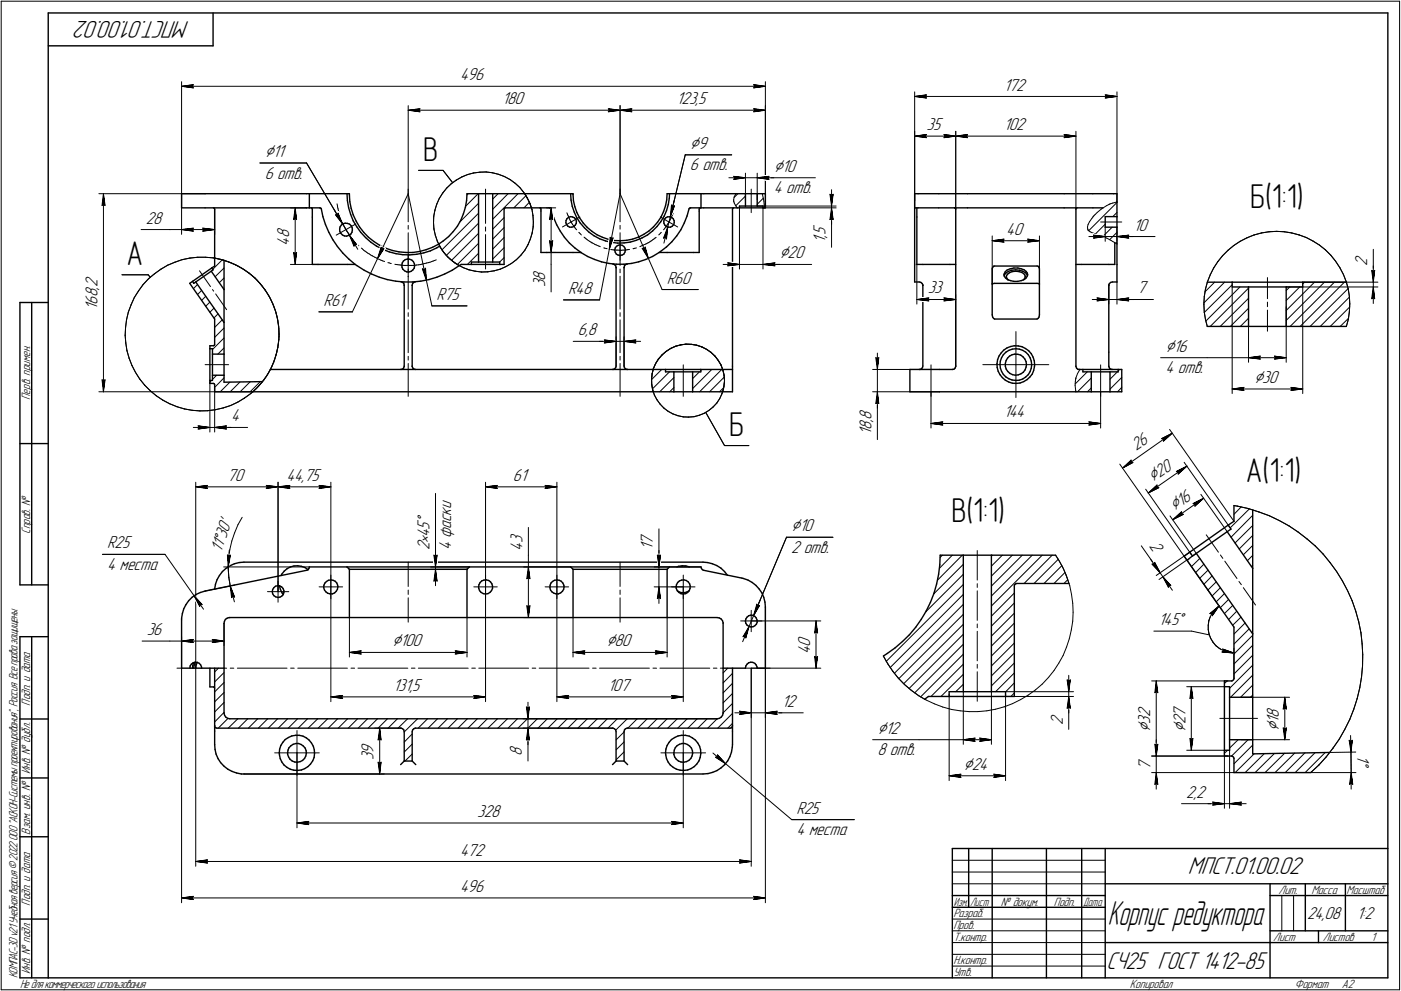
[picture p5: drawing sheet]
<svg xmlns="http://www.w3.org/2000/svg" width="595mm" height="421mm" viewBox="0 0 595 421" stroke-linecap="round" stroke-linejoin="round" font-family="sans-serif">
<defs><g id="words">
<text font-size="15.1" x="470.5" y="393.1">Корпус редуктора</text>
<g font-size="14.6">
<text x="179.8" y="68.3">В</text>
<text x="531" y="88.2">Б(1:1)</text>
<text x="53.8" y="112.6">А</text>
<text x="309.7" y="185.2">Б</text>
<text x="529.2" y="204.7">А(1:1)</text>
<text x="404.2" y="221.8">В(1:1)</text>
</g>
<g font-size="10.9">
<text x="80.5" y="9" transform="rotate(-180 80.5 9)">МПСТ.01.00.02</text>
<text x="504.5" y="371.5">МПСТ.01.00.02</text>
<text x="470.1" y="411.5">СЧ25 ГОСТ 1412-85</text>
</g>
<g font-size="8.5">
<text x="293.1" y="63.2">Ç9</text>
<text x="112.4" y="66.7">Ç11</text>
<text x="328.6" y="73">Ç10</text>
<text x="331.1" y="109.8">Ç20</text>
<text x="495" y="149.4">Ç16</text>
<text x="532.8" y="162.7">Ç30</text>
<text x="489.8" y="205" transform="rotate(-35 489.8 205)">Ç20</text>
<text x="498.9" y="217.2" transform="rotate(-35 498.9 217.2)">Ç16</text>
<text x="182.4" y="222.2" transform="rotate(-90 182.4 222.2)">Å</text>
<text x="336.1" y="225.7">Ç10</text>
<text x="166.5" y="274.6">Ç100</text>
<text x="257.6" y="274.6">Ç80</text>
<text x="372.7" y="311.7">Ç12</text>
<text x="488.6" y="310.9" transform="rotate(-90 488.6 310.9)">Ç</text>
<text x="503.5" y="311.1" transform="rotate(-90 503.5 311.1)">Ç</text>
<text x="543.2" y="310.5" transform="rotate(-90 543.2 310.5)">Ç</text>
<text x="409.3" y="327.1">Ç24</text>
</g>
<g font-size="7.8">
<text x="195.5" y="34.1">496</text>
<text x="426.4" y="38.5">172</text>
<text x="213.3" y="44.3">180</text>
<text x="287.4" y="44.3">123,5</text>
<text x="393.6" y="55.3">35</text>
<text x="426.4" y="55.3">102</text>
<text x="112.4" y="75.8">6 отв.</text>
<text x="293.1" y="72.4">6 отв.</text>
<text x="328.6" y="82.2">4 отв.</text>
<text x="61.9" y="95">28</text>
<text x="122.8" y="101.2" transform="rotate(-90 122.8 101.2)">8</text>
<text x="350.7" y="101" transform="rotate(-90 350.7 101)">,</text>
<text x="350.7" y="99.9" transform="rotate(-90 350.7 99.9)">5</text>
<text x="427.4" y="99.7">40</text>
<text x="481.5" y="98">10</text>
<text x="122.8" y="104.4" transform="rotate(-90 122.8 104.4)">4</text>
<text x="350.7" y="103.1" transform="rotate(-90 350.7 103.1)">1</text>
<text x="580.8" y="112.9" transform="rotate(-90 580.8 112.9)">2</text>
<text x="231.6" y="119.2" transform="rotate(-90 231.6 119.2)">8</text>
<text x="41.4" y="123.2" transform="rotate(-90 41.4 123.2)">,</text>
<text x="41.4" y="122.1" transform="rotate(-90 41.4 122.1)">2</text>
<text x="231.6" y="122" transform="rotate(-90 231.6 122)">3</text>
<text x="241.4" y="124.9">R48</text>
<text x="283.2" y="120.5">R60</text>
<text x="394.1" y="124.7">33</text>
<text x="483" y="124.7">7</text>
<text x="41.4" y="131.6" transform="rotate(-90 41.4 131.6)">1</text>
<text x="41.4" y="129.5" transform="rotate(-90 41.4 129.5)">6</text>
<text x="41.4" y="126.3" transform="rotate(-90 41.4 126.3)">8</text>
<text x="137.4" y="129.9">R61</text>
<text x="185.4" y="127.4">R75</text>
<text x="245.5" y="142.5">6,8</text>
<text x="495" y="158.5">4 отв.</text>
<text x="98.1" y="179.1">4</text>
<text x="370.1" y="179.4" transform="rotate(-90 370.1 179.4)">,</text>
<text x="370.1" y="178.4" transform="rotate(-90 370.1 178.4)">8</text>
<text x="426.4" y="177.4">144</text>
<text x="370.1" y="184.7" transform="rotate(-90 370.1 184.7)">1</text>
<text x="370.1" y="182.6" transform="rotate(-90 370.1 182.6)">8</text>
<text x="482.6" y="191.7" transform="rotate(-35 482.6 191.7)">26</text>
<text x="96.6" y="204.3">70</text>
<text x="121.7" y="204.3">44,75</text>
<text x="217.9" y="204.3">61</text>
<text x="191.6" y="221.8" transform="rotate(-90 191.6 221.8)">с</text>
<text x="191.6" y="219" transform="rotate(-90 191.6 219)">к</text>
<text x="191.6" y="216.3" transform="rotate(-90 191.6 216.3)">и</text>
<text x="182.4" y="225" transform="rotate(-90 182.4 225)">5</text>
<text x="191.6" y="224.6" transform="rotate(-90 191.6 224.6)">а</text>
<text x="45.5" y="233">R25</text>
<text x="182.4" y="233.9" transform="rotate(-90 182.4 233.9)">2</text>
<text x="182.4" y="230.7" transform="rotate(-90 182.4 230.7)">•</text>
<text x="182.4" y="228.2" transform="rotate(-90 182.4 228.2)">4</text>
<text x="191.6" y="233.9" transform="rotate(-90 191.6 233.9)">4</text>
<text x="191.6" y="228.6" transform="rotate(-90 191.6 228.6)">ф</text>
<text x="221.9" y="233.9" transform="rotate(-90 221.9 233.9)">4</text>
<text x="221.9" y="230.7" transform="rotate(-90 221.9 230.7)">3</text>
<text x="277.4" y="233.8" transform="rotate(-90 277.4 233.8)">1</text>
<text x="277.4" y="231.7" transform="rotate(-90 277.4 231.7)">7</text>
<text x="488" y="232.1" transform="rotate(55 488 232.1)">2</text>
<text x="94.1" y="234.9" transform="rotate(-72 94.1 234.9)">11Å30'</text>
<text x="336.1" y="234.9">2 отв.</text>
<text x="45.5" y="242.1">4 места</text>
<text x="62.3" y="269.8">36</text>
<text x="492.1" y="265.5">145Å</text>
<text x="344.1" y="274.8" transform="rotate(-90 344.1 274.8)">0</text>
<text x="344.1" y="277.9" transform="rotate(-90 344.1 277.9)">4</text>
<text x="167.1" y="293.6">131,5</text>
<text x="258.3" y="293.6">107</text>
<text x="332.1" y="300.3">12</text>
<text x="488.6" y="304.7" transform="rotate(-90 488.6 304.7)">2</text>
<text x="503.5" y="304.5" transform="rotate(-90 503.5 304.5)">7</text>
<text x="543.2" y="305" transform="rotate(-90 543.2 305)">8</text>
<text x="451.4" y="307.9" transform="rotate(-90 451.4 307.9)">2</text>
<text x="488.6" y="307.4" transform="rotate(-90 488.6 307.4)">3</text>
<text x="503.5" y="307.6" transform="rotate(-90 503.5 307.6)">2</text>
<text x="543.2" y="307.1" transform="rotate(-90 543.2 307.1)">1</text>
<text x="158.7" y="323" transform="rotate(-90 158.7 323)">3</text>
<text x="158.7" y="320.2" transform="rotate(-90 158.7 320.2)">9</text>
<text x="221.7" y="321.4" transform="rotate(-90 221.7 321.4)">8</text>
<text x="372.7" y="320.9">8 отв.</text>
<text x="576.5" y="320.9" transform="rotate(89 576.5 320.9)">1Å</text>
<text x="488.6" y="327.3" transform="rotate(-90 488.6 327.3)">7</text>
<text x="503.9" y="338.9">2,2</text>
<text x="202.7" y="347.1">328</text>
<text x="338.3" y="345.7">R25</text>
<text x="338.3" y="354.8">4 места</text>
<text x="195.5" y="363.5">472</text>
<text x="195.5" y="379">496</text>
<text x="555.2" y="390.5">24,08</text>
<text x="576.4" y="390.5">1:2</text>
</g>
<g font-size="5.4">
<text x="12.8" y="169.9" transform="rotate(-90 12.8 169.9)">Перв. примен.</text>
<text x="12.8" y="226.8" transform="rotate(-90 12.8 226.8)">Справ. №</text>
<text x="12.8" y="299.7" transform="rotate(-90 12.8 299.7)">Подп. и дата</text>
<text x="12.8" y="328.8" transform="rotate(-90 12.8 328.8)">Инв. № дубл.</text>
<text x="12.8" y="354.6" transform="rotate(-90 12.8 354.6)">Взам. инв. №</text>
<text x="543.1" y="379.8">Лит.</text>
<text x="557.1" y="379.8">Масса</text>
<text x="572" y="379.8">Масштаб</text>
<text x="12.8" y="384.7" transform="rotate(-90 12.8 384.7)">Подп. и дата</text>
<text x="405" y="389.8">Разраб.</text>
<text x="425.2" y="384.8">№ докум.</text>
<text x="447.6" y="384.8">Подп.</text>
<text x="405" y="394.8">Пров.</text>
<text x="405" y="399.8">Т.контр.</text>
<text x="540.9" y="399.8">Лист</text>
<text x="561.9" y="399.8">Листов</text>
<text x="582.4" y="399.8">1</text>
<text x="12.8" y="413.8" transform="rotate(-90 12.8 413.8)">Инв. № подл.</text>
<text x="405" y="409.8">Н.контр.</text>
<text x="7.5" y="415.5" transform="rotate(-90 7.5 415.5)">КОМПАС-3Dv21 Учебнаяверсия©2022ООО&quot;АСКОН-Системыпроектирования&quot;, Россия. Всеправазащищены.</text>
<text x="8.5" y="419.8">Недлякоммерческогоиспользования</text>
<text x="405" y="414.8">Утв.</text>
<text x="480" y="419.8">Копировал</text>
<text x="550" y="419.8">Формат</text>
<text x="570" y="419.8">A2</text>
</g>
<g font-size="5.3">
<text x="405.1" y="384.8">Изм.</text>
<text x="412.1" y="384.8">Лист</text>
<text x="460.1" y="384.8">Дата</text>
</g>
</g></defs>
<g fill="none" stroke="#000" stroke-width=".59">
<path d="M20.5 5.5v410zM20.5 5.5h569zM20.5 19.5h70zM90.5 5.5v14zM589.5 5.5v410zM77.1 82.3v6zM77.1 82.3h10zM77.1 88.3h10zM87.1 82.3h43.1zM87.1 88.3h43.1zM90.7 88.3l.3 .2zM91 88.5l.2 .3z"/>
<path d="M91.2 88.8v20.8zM130.2 82.3h1.2zM130.2 88.3h1.2zM131.4 82.3h16zM131.4 88.3h4.4zM131.4 82.3v6zM132.2 88.3l.3 .2zM132.5 88.5l.2 .3zM132.7 92.2v20.2zM132.7 88.8v3.4zM135.8 88.3l.3 .1zM136.1 88.4l.2 .1z"/>
<path d="M136.3 88.5l.2 .2zM136.5 88.7l.7 3.3zM137.2 92l1.1 3.4zM138.3 95.4l1.4 3.3zM139.7 98.7l1.7 3.2zM144.3 97.4l.1 .9zM144.4 98.3l.4 .8zM144.4 96.4l-.1 1zM144.8 99.1l.7 .7zM145 95.6l-.6 .8zM145 95.6l.7-.5zM145.5 99.8l.8 .4z"/>
<path d="M145.7 95.1l.9-.3zM146.6 94.8l1 .1zM147.4 82.3h1zM147.4 82.3l.2 3zM147.6 94.9l.9 .3zM147.6 85.3l.5 2.9zM148.1 88.2l.8 2.8zM148.2 100l.8-.5zM148.4 82.8l.2 2.9zM148.4 82.3v.5zM148.5 95.2l.7 .7zM148.6 85.7l.6 2.9z"/>
<path d="M148.9 91l1.1 2.8zM149.2 95.9l.4 .9zM149.2 88.6l.8 2.7zM149.5 98.6l-.5 .9zM149.6 96.8l.1 .9zM149.7 97.7l-.2 .9zM150 91.3l1.3 2.7zM150 93.8l1.6 2.6zM151.3 94l1.4 2.4zM151.6 96.4l1.6 2.3zM152.7 96.4l1.8 2.3zM153.2 98.7l2.1 2.2z"/>
<path d="M154.5 98.7l2 2.1zM192.5 98.4l-1.9 2.1zM194.3 96.1l-1.8 2.3zM195.7 93.6l-1.4 2.5zM196.8 90.8l-1.1 2.8zM197.7 88.1l-.9 2.7zM198.2 85.2l-.5 2.9zM198.4 82.3h4.9zM198.4 82.3l-.2 2.9zM203.3 82.3v29zM203.3 82.3h6zM209.3 82.3h13.6z"/>
<path d="M209.3 82.3v29zM214.1 88.8v23.6zM214.3 88.5l.3-.2zM214.3 88.5l-.2 .3zM214.6 88.3h11.1zM222.9 82.3h19.5zM225.7 88.3h7.7zM229.3 88.3l.3 .2zM229.6 88.5l.2 .3zM229.8 88.8v.9zM229.8 89.7v17.6zM233.4 88.3l.3 .1z"/>
<path d="M233.7 88.4l.2 .1zM233.9 88.5l.2 .2zM234.1 88.7l.2 .8zM234.3 89.5l.9 3zM235.2 92.5l1.3 3zM236.5 95.5l1.5 2.7zM238 98.2l1.8 2.6zM240.4 94.7l.3 .7zM240.5 93.7l-.1 1zM240.7 95.4l.5 .7zM240.8 93l-.3 .7zM240.8 93l.7-.6z"/>
<path d="M241.2 96.1l.8 .4zM241.5 92.4h.1M241.6 92.3l.8-.3zM242 96.5h.9zM242.4 92l.8 .2zM242.4 82.3h1zM242.4 82.3l.2 2.7zM242.6 85l.5 2.6zM242.9 96.5l.8-.2zM243.1 87.6l.8 2.5zM243.2 92.2l.8 .3zM243.4 82.6l.2 2.7z"/>
<path d="M243.4 82.3v.3zM243.6 85.3l.6 2.5zM243.7 96.3l.6-.6zM243.9 90.1l1.1 2.4zM244 92.5l.6 .7zM244.2 87.8l.8 2.5zM244.6 93.2l.3 .9zM244.8 94.9l-.5 .8zM244.9 94.1l-.1 .8zM245 90.3l1.2 2.2zM245 92.5l1.5 2.2zM246.2 92.5l1.5 2.2z"/>
<path d="M246.5 94.7l1.7 2.1zM247.7 94.7l1.7 1.9zM248.2 96.8l2 1.8zM249.4 96.6l2.1 1.7zM250.2 98.6l2.1 1.6zM251.5 98.3l2.1 1.4zM253.6 99.7l2.3 1.1zM273.5 99.6l2.2-1.5zM275.1 99.8l2.1-1.7zM275.7 98.1l1.9-1.7zM277.2 98.1l1.9-1.8zM279.3 94.4l-1.7 2z"/>
<path d="M280.7 94.2l-1.6 2.1zM280.8 92.3l-1.5 2.1zM281.9 89.9l-1.1 2.4zM281.9 94l.1 .8zM282 94.8l.4 .8zM282.1 91.9l-1.4 2.3zM282.3 93.1l-.4 .9zM282.4 95.6l.6 .6zM282.7 87.5l-.8 2.4zM282.9 92.5l-.6 .6zM282.9 92.5l.7-.4zM283.1 96.3h.1"/>
<path d="M283.1 96.3l.8 .2zM283.1 89.5l-1 2.4zM283.2 84.9l-.5 2.6zM283.4 82.3l-.2 2.6zM283.4 82.3h1zM283.6 92.1h.9zM283.9 96.5h.9zM283.9 86.9l-.8 2.6zM284.3 84.2l-.4 2.7zM284.4 82.3h13.4zM284.4 82.3l-.1 1.9zM284.5 92.1l.8 .3z"/>
<path d="M284.8 96.5l.8-.4zM285.3 92.4l.7 .6zM286 93l.3 .7zM286.2 95.4l-.6 .7zM286.3 93.7l.1 .9zM286.4 94.6l-.2 .8zM289.2 97.6l-1.8 2.6zM290.7 94.7l-1.5 2.9zM291.8 91.8l-1.1 2.9zM292.7 88.7l-.9 3.1zM292.9 88.5l.2-.1zM292.9 88.5l-.2 .2z"/>
<path d="M293.1 88.4l.3-.1zM293.4 88.3h4.4zM297 89.7v17.6zM297 88.8v.9zM297.2 88.5l.3-.2zM297.2 88.5l-.2 .3zM297.8 82.3v6zM297.8 82.3h1.2zM297.8 88.3h1.2zM299 88.3h14.2zM299 82.3h13.6zM311.1 88.8v66.7z"/>
<path d="M311.3 88.5l.4-.2zM311.3 88.5l-.2 .3zM312.6 82.3h4.1zM313.2 88.3h.9zM314.1 87.5h2.6zM314.1 87.5v.8zM314.1 88.3h10zM316.7 82.3v5.2zM316.7 82.3h4.9zM316.7 87.5h4.9zM321.6 87.5h2.5zM321.6 82.3h2.2z"/>
<path d="M321.6 82.3v5.2zM323.8 82.3h1.3zM324.1 87.5v.8zM324.1 88.3h.7zM324.8 88.3h.3zM325.1 82.3v6zM388.5 82.3v6zM388.5 88.3h1.5zM388.5 82.3h1.5zM388.5 88.7v23.7zM388.5 88.3v.4zM389.5 92.2v20.2z"/>
<path d="M389.5 88.3v3.9zM390 88.3h8.8zM390 82.3h8.8zM398.8 88.3h12.2zM398.8 82.3h12.2zM405.5 88.3l.4 .2zM405.6 88.3h.1M405.9 88.5l.1 .3zM406 88.8v66.7zM411 88.3h41zM411 82.3h41zM452 82.3h12.2z"/>
<path d="M452 88.3h12.2zM457 88.8v66.7zM457.1 88.5l.4-.2zM457.1 88.5l-.1 .3zM464.2 82.3h8.8zM464.2 88.3h4.3zM469.5 92v4.5zM469.5 96.5h5zM469.5 92h5zM473 82.3h1.5zM474.5 82.3v3.6zM474.5 85.9v6.1z"/>
<path d="M474.5 96.5v7.1zM474.5 92v4.5zM81.8 119.5l.5 .9zM81.8 119.5l8.1-5.6zM83.1 119.8l12.1 17.2zM83.1 119.8l6.6-4.6zM89.7 115.2l.8-.6zM89.7 115.2l5.5 7.8zM89.9 113.9l1.3-.9zM89.9 113.9l.6 .7zM91.2 109.6v3.4zM95.2 110.6v12.4z"/>
<path d="M132.7 112.4h2.4zM135.1 112.4h12.6zM141.4 101.9l1.9 2.8zM143.3 104.7l2.3 2.8zM145.6 107.5l2.6 2.6zM146.3 100.2l.9 .1zM147.2 100.3l1-.3zM147.7 112.4h3.2zM148.2 110.1l2.7 2.3zM150.9 112.4l.7 .5zM151.6 112.9l3.1 1.9zM154.7 114.8l3.1 1.6z"/>
<path d="M155.3 100.9l2.2 2zM156.5 100.8l2.3 1.8zM157.5 102.9l2.4 1.7zM157.8 116.4l3.3 1.4zM158.8 102.6l2.5 1.6zM159.9 104.6l2.7 1.3zM161.1 117.8l3.4 1zM161.3 104.2l2.6 1.3zM162.6 105.9l2.8 1.1zM163.9 105.5l2.8 .9zM164.5 118.8l3.6 .7zM165.4 107l2.8 .8z"/>
<path d="M166.7 106.4l2.8 .6zM168.1 119.5l3.5 .3zM168.2 107.8l2.9 .4zM169.5 107l3 .3zM170.4 119.7h.1M170.4 119.7l.6 .3zM170.7 112.7l.1 .8zM170.8 113.5l.3 .9zM170.9 111.8l-.2 .9zM171 120l.5 .5zM171.1 114.4l.8 .7zM171.1 108.2l3 .1z"/>
<path d="M171.4 110.9l-.5 .9zM171.4 110.9l.7-.6zM171.6 119.8h3.6zM171.9 115.1l.8 .4zM172.1 110.3l1-.2zM172.5 107.3h2.8zM172.7 115.5l1 .1zM173.1 110.1l.9 .1zM173.7 115.6l.9-.3zM174 110.2l.9 .3zM174.1 108.3l2.9-.3zM174.6 115.3l.7-.6z"/>
<path d="M174.9 110.5l.7 .7zM175.2 119.8l3.5-.3zM175.3 107.3l2.9-.5zM175.6 111.2l.4 .8zM175.8 120l.6-.3zM175.9 114l-.6 .7zM176 112l.1 1zM176.1 113l-.2 1zM176.4 119.7h.1M177 108l3-.6zM178.2 106.8l2.8-.7zM178.7 119.5l3.5-.7z"/>
<path d="M180 107.4l2.8-.8zM181 106.1l2.7-1zM182.2 118.8l3.4-1zM182.8 106.6l2.7-1.3zM183.7 105.1l2.7-1.4zM185.5 105.3l1.3-.7zM185.6 117.8l3.3-1.4zM186.4 103.7l1.9-1.3zM188.3 102.4l2.3-1.9zM188.9 116.4l3.2-1.6zM192.1 114.8l3-1.9zM195.1 112.9l.8-.5z"/>
<path d="M195.9 112.4h4.3zM200.2 111.3h3.1zM200.2 111.3v1.1zM200.2 112.4h12.1zM203.3 111.3h6zM209.3 111.3h3zM212.3 112.4h1.8zM212.3 111.3v1.1zM229.8 107.3h2.4zM232.2 107.3h11.2zM239.8 100.8l2.1 2.5zM241.9 103.3l2.4 2.1z"/>
<path d="M243.4 107.3h3.4zM244.3 105.4l2.5 1.9zM246.9 107.4h.1M246.9 107.4l2.7 1.6zM249.6 109l3 1.2zM252.3 100.2l2.4 1.2zM252.6 110.2l2.9 1.1zM254.7 101.4l2.5 1zM255.5 111.3l3.2 .6zM255.9 100.8l2.5 .9zM257.2 102.4l2.6 .6zM258.4 101.7l2.5 .5z"/>
<path d="M258.7 111.9l3.2 .4zM259.8 103l2.6 .3zM260.4 112.2h.1M260.4 112.2l.6 .2zM260.9 102.2l2.7 .1zM261 112.4l.5 .5zM261.1 106.3l.3 .9zM261.1 106.3h.1M261.4 105.3l-.3 .9zM261.4 107.2l.4 .7zM261.5 112.9l.2 .7zM261.7 113.8v41.7z"/>
<path d="M261.7 113.6h.1M261.8 107.9l.8 .5zM261.9 112.3h3.1zM261.9 104.6l-.5 .7zM261.9 104.6l.7-.4zM262.4 103.3l2.7-.1zM262.6 108.4l.8 .1zM262.6 104.2l.9-.1zM263.4 108.5l.8-.1zM263.5 104.1l.8 .1zM263.6 102.3l2.6-.2zM264.2 108.4l.8-.5z"/>
<path d="M264.3 104.2l.7 .5zM265 112.3l3.2-.4zM265 104.7l.5 .8zM265.1 113.8v41.7zM265.1 113.6h.1M265.1 103.2l2.6-.3zM265.3 112.9l-.2 .7zM265.4 107.2l-.4 .7zM265.5 105.5l.2 .8zM265.7 112.4l-.4 .5zM265.7 112.4l.7-.2zM265.7 106.3l-.3 .9z"/>
<path d="M266.2 102.1l2.5-.5zM266.4 112.2h.1M267.7 102.9l2.6-.8zM268.2 111.9l3.1-.6zM268.7 101.6l2.5-.8zM270.3 102.1l2.4-1zM271.2 100.8l2.3-1.2zM271.3 111.3l3-1.1zM272.7 101.1l2.4-1.3zM274.3 110.2l2.9-1.2zM277.2 109l2.8-1.7zM280 107.3l.6-.5z"/>
<path d="M280 107.3h3.4zM280.6 106.8l2.5-1.9zM283.1 104.9l2.3-2.2zM283.4 107.3h11.2zM287.4 100.2l-2 2.5zM294.6 107.3h2.4zM388.5 112.4v7.4zM388.5 119.8h2zM389.5 112.4h2.5zM390.5 119.8l.7 .2zM391.2 120l.6 .5zM392 112.4h11.5z"/>
<path d="M403.5 112.4h2.5zM421.5 114.2v6.4zM421.6 113.6l-.1 .6zM422.1 113.1l-.5 .5zM422.1 113.1l.4-.1zM422.5 113h18zM426.5 116.8l.1 .6zM426.6 116.2l-.1 .6zM426.6 117.4l.5 .7zM426.7 116.7l-.1 .4zM427.1 115.4l.7-.7zM427.1 115.4l-.5 .8z"/>
<path d="M427.1 118.1l.9 .7zM427.4 115.9l.9-.6zM427.4 115.9l-.7 .8zM427.5 117.5l.2 .7zM427.6 117.1l-.1 .4zM427.7 118.2l.5 .6zM427.8 114.7l1.3-.5zM428 118.8l1.2 .4zM428 116.5l.8-.6zM428 116.5l-.4 .6zM428.2 118.8l.1 .2zM428.3 115.3l1.5-.5z"/>
<path d="M428.8 115.9l1.1-.5zM429.1 114.2l1.6-.3zM429.2 119.2l1.4 .3zM429.8 114.8l1.7-.2zM429.9 115.4l1.6-.2zM430.6 119.5h1.7zM430.7 113.9h1.7zM431.5 114.6l1.6 .2zM431.5 115.2l1.4 .2zM432.3 119.5l1.6-.3zM432.4 113.9l1.4 .3zM432.9 115.4l1.1 .3z"/>
<path d="M433.1 114.8l1.3 .4zM433.8 114.2l1.2 .4zM433.9 119.2l1.3-.5zM434 115.7l.8 .5zM434.4 115.2l1 .5zM434.8 116.2l.6 .6zM435 114.6l.9 .7zM435.2 118.7l.7-.7zM435.3 118.3l-.6 .7zM435.4 116.8l.1 .7zM435.4 115.7l.7 .7zM435.5 117.6l-.2 .7z"/>
<path d="M435.5 117.6h.1M435.9 115.3l.5 .7zM436.1 116.4l.4 .7zM436.4 116l.1 .8zM436.4 117.3l-.5 .7zM436.5 116.8l-.1 .5zM440.5 113l.4 .1zM440.9 113.1l.5 .5zM441.4 113.6l.1 .6zM441.5 114.2v6.4zM457 112.4h2.5zM459.5 112.4h11.5z"/>
<path d="M471 112.4h2.5zM471.8 120l.7-.2zM472.5 119.8h2zM473.5 103v9.4zM474.5 112.4v7.4zM474.5 103.6v8.8zM512.8 119.9h10.6zM523.4 119.9v2zM523.4 119.9h30zM553.4 119.9h18.5zM553.4 119.9v2zM8.5 128.5v120z"/>
<path d="M8.5 128.5h12zM13.5 128.5v120zM80.6 120.4l10.6 15.2zM80.6 120.4l1.2-.9zM82.3 120.4l.8-.6zM91.2 135.6v10.8zM95.2 137v13.5zM95.2 123v14zM171.5 120.5l.2 .7zM171.7 121.2v34.3zM171.7 121.2h.1M175.1 121.2v34.3z"/>
<path d="M175.1 121.2h.1M175.3 120.5l-.2 .7zM175.3 120.5l.5-.5zM391.8 120.5l.2 .6zM392 121.2v34.3zM392 121.2h.1M392 121.1v.2zM421.5 120.6v13.2zM421.6 120.6h.1M421.5 133.8l.1 .9zM421.6 120.6l.2-.1zM421.6 134.7l.5 .6z"/>
<path d="M421.8 120.5l.7-.1zM422.1 135.3l.4 .3zM422.5 120.4h18zM422.5 135.6h18zM440.5 120.4l.7 .1zM440.5 135.6l.4-.3zM441.2 120.5l.3 .1zM441.4 134.7l-.5 .6zM441.5 120.6v13.2zM441.5 133.8l-.1 .9zM471 121.2v28.4zM471 121.2h.1"/>
<path d="M471 121.1v.2zM471.3 120.5l.5-.5zM471.3 120.5l-.3 .6zM512.8 138.7h17.6zM523.4 121.9h7zM530.4 121.9v16.8zM530.4 138.7h16zM530.4 121.9h16zM546.4 121.9v16.8zM546.4 138.7h25.5zM546.4 121.9h7zM89.2 146.9h1.5z"/>
<path d="M89.2 148.2h1.1zM89.2 146.9v1.3zM89.2 148.2v13.4zM90.3 150.5h4.9zM90.3 148.2v2.3zM90.3 159.4h4.9zM90.3 159.4v2.2zM90.3 150.5v8.9zM90.7 146.9l.3-.2zM91.2 146.4l-.2 .3zM95.2 159.4v3zM95.2 150.5v8.9z"/>
<path d="M114.8 157h162.7zM170.2 157l.7-.1zM170.9 156.9l.5-.5zM171.7 155.7l-.3 .7zM171.7 155.7h.1M175.1 155.7l.2 .7zM175.1 155.7h.1M175.3 156.4l.6 .5zM175.9 156.9l.7 .1zM260.2 157h.2zM260.4 157l.6-.3zM261.5 156.2l-.5 .5z"/>
<path d="M261.7 155.5l-.2 .7zM265.1 155.5l.2 .7zM265.3 156.2l.4 .5zM265.7 156.7l.7 .3zM266.4 157h.2zM277.5 157h5.2zM282.7 158h3.6zM282.7 157v1zM282.7 157h15zM286.3 158v8.5zM286.3 158h7.9zM294.2 158v8.5z"/>
<path d="M294.2 158h3.5zM297.7 157h9.3zM297.7 157v1zM307 157h4.1zM311.1 157v9.5zM311.1 155.5v1.5zM386.5 157h12.5zM386.5 157v9.5zM390.5 157h.2zM390.7 157l.7-.3zM391.8 156.2l-.4 .5zM392 155.5l-.2 .7z"/>
<path d="M399 157h5.7zM404.5 157l.7-.1zM405.2 156.9l.5-.5zM406 155.7l-.3 .7zM406 155.7h.1M423.5 154.5l.1 1.6zM423.6 156.1l.4 1.6zM423.8 152.8l-.3 1.7zM424 157.7l.8 1.5zM424.3 151.3l-.5 1.5zM424.8 159.2l1 1.2zM424.8 154.9l.1 1.5z"/>
<path d="M424.9 153.4l-.1 1.5zM424.9 156.4l.5 1.4zM425.3 149.9l-1 1.4zM425.4 152l-.5 1.4zM425.4 157.8l.8 1.3zM426.2 150.7l-.8 1.3zM426.2 159.1l1.1 1.1zM426.4 148.8l1.3-1zM426.4 148.8l-1.1 1.1zM427.1 154.3v1.3zM427.1 155.6l.3 1.2zM427.3 149.6l1.3-.8z"/>
<path d="M427.3 149.6l-1.1 1.1zM427.4 153.2l-.3 1.1zM427.4 156.8l.7 1zM427.7 147.8l1.6-.6zM428 152.1l-.6 1.1zM428.1 157.8l.9 .9zM428.6 148.8l1.4-.5zM428.8 151.3l1.1-.6zM428.8 151.3l-.8 .8zM429 158.7l1.1 .5zM429.3 147.2l1.6-.3zM429.9 150.7l1.2-.2z"/>
<path d="M430 148.3l1.5-.1zM430.1 159.2l1.2 .2zM430.9 146.9l1.7 .1zM431.1 150.5h1.3zM431.3 159.4l1.3-.1zM431.5 148.2l1.5 .1zM432.4 150.5l1.2 .4zM432.6 147l1.6 .3zM432.6 159.3l1.1-.5zM433 148.3l1.4 .5zM433.6 150.9l1 .7zM433.7 158.8l1-.6z"/>
<path d="M434.2 147.3l1.4 .8zM434.4 148.8l1.3 .8zM434.6 151.6l.8 1zM435.4 152.6l.5 1.1zM435.4 157.1l-.7 1.1zM435.6 148.1l1.4 .9zM435.7 149.6l1.1 1.1zM435.9 153.7l.1 1.2zM435.9 156l-.5 1.1zM436 154.9l-.1 1.1zM436.8 150.7l.8 1.3zM437 149l1.1 1.3z"/>
<path d="M437.6 152l.5 1.4zM437.6 157.9l-.8 1.3zM438.1 150.3l.7 1.4zM438.1 153.4l.1 1.5zM438.1 156.5l-.5 1.4zM438.2 154.9l-.1 1.6zM438.5 158.9l-1 1.3zM438.8 151.7l.5 1.5zM439.1 157.4l-.6 1.5zM439.3 153.2l.2 1.7zM439.4 155.8l-.3 1.6zM439.5 154.9l-.1 .9z"/>
<path d="M457 155.7l.3 .7zM457 155.7h.1M457.3 156.4l.5 .5zM457.8 156.9l.7 .1zM458.3 157h.4zM458.7 157h1.3zM460 157v1zM460 158h3.5zM460 157h15zM463.5 158v8.5zM463.5 158h8zM471 149.6v5.9z"/>
<path d="M471 155.7l.3 .7zM471 155.7h.1M471.3 156.4l.5 .5zM471.5 158h3.5zM471.5 158v8.5zM471.8 156.9l.7 .1zM475 157v1zM475 157h1.5zM476.5 157v9.5zM89.2 161.6h1.1zM89.2 161.6v1.3zM89.2 162.9h1.5z"/>
<path d="M90.7 162.9l.3 .2zM91 163.1l.2 .3zM91.2 163.4v3.1zM91.2 166.5h16.2zM95.2 162.4l16.3-.3zM107.4 166.5h170.1zM277.5 166.5h8.8zM286.3 166.5h7.9zM294.2 166.5h12.8zM307 166.5h4.1zM386.5 166.5h12.5zM399 166.5h58z"/>
<path d="M425.8 160.4l1.3 1.1zM427.1 161.5l1.4 .8zM427.3 160.2l1.3 .8zM428.5 162.3l1.5 .5zM428.6 161l1.3 .5zM429.9 161.5l1.6 .1zM430 162.8l1.7 .1zM431.5 161.6l1.5-.1zM431.7 162.9l1.6-.2zM433 161.5l1.4-.5zM433.3 162.7l1.5-.6zM434.4 161l1.3-.8z"/>
<path d="M434.8 162.1l1.5-.8zM435.7 160.2l1.1-1zM436.3 161.3l1.2-1.1zM457 166.5h6.5zM463.5 166.5h8zM471.5 166.5h5zM8.5 188.5h12zM524.2 214.8v6.7zM532.1 216.7v24.8zM99.6 239.5l2-.5zM101.6 239l2-.2zM103.6 238.8h195z"/>
<path d="M298.6 238.8l2 .2zM300.6 239l2 .5zM302.6 239.5l1.9 .8zM399.4 235.9h9.8zM399.4 235.9l-.2 4.1zM409.2 235.9v58zM409.2 235.9h11.9zM421.1 235.9h27.3zM421.1 235.9v58zM503 236.3l21.2 30.1zM503 236.3l2.4-1.7zM505.4 234.6l1.2 1.6z"/>
<path d="M505.4 234.6l16.3-11.5zM506.6 236.2l1.6-1.1zM508.2 235.1l23.9 34.2zM508.2 235.1l13.1-9.2zM521.3 225.9l1.6-1.1zM521.3 225.9l10.8 15.6zM521.7 223.1l2.5-1.6zM521.7 223.1l1.2 1.7zM8.5 248.5h12zM78.1 258.7l-.6 2zM79 256.9l-.9 1.8zM80.2 255.2l-1.2 1.7z"/>
<path d="M81.6 253.7l1.7-1.1zM81.6 253.7l-1.4 1.5zM83.3 252.6l1.9-.9zM85.2 251.7l1.9-.6zM87.1 251.1l43.1-8.8zM91.5 248.2l-.3 2.1zM92.2 246.3l-.7 1.9zM93.2 244.5l-1 1.8zM94.5 242.8l1.5-1.3zM94.5 242.8l-1.3 1.7zM96 241.5l1.7-1.1zM97.7 240.4l1.9-.9z"/>
<path d="M115.7 251.4l.1 .9zM115.8 250.4l-.1 1zM115.8 252.3l.5 .8zM116.3 249.7l-.5 .7zM116.3 249.7l.7-.6zM116.3 253.1l.8 .5zM117 249.1l.9-.3zM117.1 253.6l.8 .2zM117.9 248.8l.9 .1zM117.9 253.8l1-.1zM118.7 248.9l.4 1.5zM118.8 248.9l.8 .4z"/>
<path d="M118.9 253.7l.7-.4zM119.1 250.4l.7 1.5zM119.6 249.3l.6 .7zM119.7 243.9l-.3 .6zM119.8 251.9l.5 .7zM120.2 250l.4 .9zM120.3 252.6l-.7 .7zM120.6 250.9v.9zM120.6 251.8l-.3 .8zM120.7 242.7l1.2-1.1zM120.7 242.7l-1 1.2zM121.9 241.6l1.5-.7z"/>
<path d="M123.4 240.9l1.5-.4zM124.9 240.5l1.6-.1zM126.5 240.4l1.5 .2zM128 240.6l1.5 .5zM129.5 241.1l1.4 1zM130.2 242.3l.5-.2zM131.2 241.6l-.5 .5zM131.4 240.9h16zM131.4 240.9l-.2 .7zM137.5 249.7l.3 1zM137.6 248.7l-.1 1zM137.8 250.7l.6 .8z"/>
<path d="M138 247.7l-.4 1zM138 247.7l.7-.6zM138.4 251.5l.8 .6zM138.7 247.1l.8-.6zM139.2 252.1l1 .2zM139.5 246.5l1-.1zM140.2 252.3h1zM140.5 246.4l1 .1zM141.2 252.3l1-.4zM141.5 246.5l.9 .5zM142.2 251.9l.6-.7zM142.4 247l.7 .7z"/>
<path d="M143.1 247.7l.3 1zM143.3 250.4l-.5 .8zM143.4 248.7l.1 .6zM143.5 249.3l-.2 1.1zM147.4 240.9h52zM147.4 240.9l1 1zM148.4 241.9v20.5zM148.4 241.9h50zM198.4 241.9v20.5zM199.4 240.9h43zM199.4 240.9l-1 1zM203.3 249.3l.1 .7z"/>
<path d="M203.4 250l.3 1zM203.5 248.4l-.2 .9zM203.7 251l.7 .7zM204 247.5l-.5 .9zM204 247.5l.6-.7zM204.4 251.7l.9 .5zM204.6 246.8l1-.3zM205.3 252.2l.9 .2zM205.6 246.5l1-.1zM206.2 252.4l1.1-.2zM206.6 246.4l1 .2zM207.3 252.2l.8-.5z"/>
<path d="M207.6 246.6l.8 .6zM208.4 247.2l.6 .9zM208.8 251l-.7 .7zM209 248.1l.2 .9zM209.2 249v1zM209.2 250l-.4 1zM233.6 249.7l.2 1zM233.7 248.7l-.1 1zM233.8 250.7l.6 .8zM234 247.7l-.3 1zM234 247.7l.7-.6zM234.4 251.5l.9 .6z"/>
<path d="M234.7 247.1l.8-.6zM235.3 252.1l.9 .2zM235.5 246.5l1.1-.1zM236.2 252.3h1zM236.6 246.4l1 .1zM237.2 252.3l1-.4zM237.6 246.5l.8 .5zM238.2 251.9l.7-.7zM238.4 247l.7 .7zM239.1 247.7l.4 1zM239.4 250.4l-.5 .8zM239.5 248.7l.1 .6z"/>
<path d="M239.6 249.3l-.2 1.1zM242.4 240.9l1 1zM242.4 240.9h42zM243.4 241.9v20.5zM243.4 241.9h40zM283.4 241.9v20.5zM284.4 240.9h13.4zM284.4 240.9l-1 1zM287.2 249.3l.1 .7zM287.3 250l.4 1zM287.4 248.4l-.2 .9zM287.5 240.9l.7-.3z"/>
<path d="M287.7 251l.7 .7zM287.7 251l.7 .5zM287.9 247.5l-.5 .9zM287.9 247.5l.7-.7zM288.2 240.6l1.6-.2zM288.4 251.7l.8 .5zM288.4 251.5l1.1 .3zM288.6 246.8l1-.3zM289.2 252.2l1 .2zM289.5 251.8h1.2zM289.6 246.5l1-.1zM289.8 240.4l1.5 .1z"/>
<path d="M290.2 252.4l1.1-.2zM290.6 246.4l.9 .2zM290.7 251.8l1.1-.3zM291.3 252.2l.8-.5zM291.3 240.5l1.6 .4zM291.5 246.6l.9 .6zM291.8 251.5l1-.5zM292.4 247.2l.5 .9zM292.8 251l-.7 .7zM292.9 248.1l.3 .9zM293.1 250l-.3 1zM293.2 249l-.1 1z"/>
<path d="M297.8 240.9l.1 .6zM297.9 241.5l.5 .6zM298.4 242.1l.6 .2zM299 242.3l16.1 3.3zM304.5 240.3l1.7 1.1zM306.2 241.4l1.6 1.4zM307.8 242.8l1.2 1.6zM315.1 245.6l.7 .2zM315.8 245.8l2 .7zM317.8 246.5l1.7 1zM319.5 247.5l1.6 1.3zM321.1 248.8l1.4 1.5z"/>
<path d="M322.5 250.3l1.2 1.7zM323.7 252l.7 1.8zM324.4 253.8l.6 2.1zM325 255.9l.1 2zM325.1 257.9v26zM393.4 259.6l-2.1 3.5zM395.2 255.9l-1.8 3.7zM396.7 252.1l-1.5 3.8zM397.8 248.2l-1.1 3.9zM398.7 244.1l-.9 4.1zM399.2 240l-.5 4.1zM430.9 248.9v47z"/>
<path d="M431 248.5l-.1 .4zM431.4 248.1l.5-.2zM431.4 248.1l-.4 .4zM431.9 247.9h22.2zM532.1 241.5v27.8zM8.5 270.5v145zM8.5 270.5h12zM13.5 270.5v145zM77.1 263.4v20.5zM77.1 262.7v.7zM77.5 260.7l-.4 2zM95.2 264.8v19.1z"/>
<path d="M95.3 264l-.1 .8zM95.8 263.1l-.5 .9zM95.8 263.1l.7-.5zM96.5 262.6l.9-.2zM97.4 262.4h.2zM97.6 262.4h50.8zM148.4 262.4h50zM198.4 262.4h45zM243.4 262.4h40zM283.4 262.4h21.2zM304.6 262.4l1 .2zM305.6 262.6l.7 .4z"/>
<path d="M306.3 263l.6 .7zM306.9 263.7l.3 .9zM307.2 264.8v19.1zM307.2 264.6v.2zM316.7 263.9l.1 .9zM316.7 263.9h.1M316.8 263l-.1 .8zM316.8 264.8l.5 .8zM317.3 262.2l-.5 .8zM317.3 262.2l.7-.6zM317.3 265.6l.8 .5zM318 261.6l.9-.2z"/>
<path d="M318.1 266.1l.8 .3zM318.9 261.4l.9 .1zM318.9 266.4l1-.1zM319.8 261.5l.8 .4zM319.9 266.3l.7-.4zM320.6 261.9l.6 .7zM321.2 262.6l.4 .8zM321.3 265.2l-.7 .7zM321.6 263.4v.9zM321.6 264.3l-.3 .9zM375.2 278.7l1.7-1.1zM376.9 277.6l3.3-2.3z"/>
<path d="M380.2 275.3l3.2-2.8zM383.4 272.5l2.9-2.8zM389 266.5l-2.7 3.2zM391.3 263.1l-2.3 3.4zM524.2 266.4v21.9zM532.1 269.3v26.9zM80.8 283l-.1 .9zM81.3 282.2l-.5 .8zM81.3 282.2l.7-.6zM81.9 282.8l-.1 1.1zM82 281.6l.9-.3zM82.2 281.5l-.3 1.3z"/>
<path d="M82.5 282.6l-.2 1.3zM82.9 281.3l.9 .1zM82.9 281.3l-.4 1.3zM83.1 283.7h.1M83.3 282.5l-.2 1.2zM83.8 281.4l.9 .5zM83.8 281.4l-.5 1.1zM84.7 281.9l.6 .6zM85.3 282.5l.3 .9zM85.6 283.4l.1 .5zM89.2 291.8h1.5zM89.2 283.9v7.9z"/>
<path d="M90.7 291.8l.3 .2zM91 292l.2 .4zM91.2 283.9v24.5zM95.2 283.9v19zM307.2 283.9v19zM311.1 283.9v24.5zM316.8 283l-.1 .9zM317.3 282.2l-.5 .8zM317.3 282.2l.7-.6zM318 281.6l.9-.3zM318.9 281.3l.9 .1zM319.8 281.4l.8 .5z"/>
<path d="M320.6 281.9l.6 .6zM321.2 282.5l.4 .9zM321.6 283.4v.5zM392.8 297.1l1.6-1.2zM394.4 295.9h8.8zM403.2 293.9h6zM403.2 293.9v2zM403.2 295.9h23.9zM409.2 293.9h11.9zM421.1 293.9h6zM427.1 295.9h3.8zM427.1 293.9v2z"/>
<path d="M520.1 289.3h3.1zM520.1 291.8h2.2zM520.1 289.3v2.5zM520.1 291.8v27zM522.3 296.2h9.8zM522.3 291.8v4.4zM522.3 296.2v18.1zM523.2 289.3l.3-.1zM523.5 289.2l.5-.4zM524.2 288.3l-.2 .5zM532.1 296.2v18.1zM8.5 305.5h12z"/>
<path d="M91.2 308.8l.4 .4zM91.2 308.4v.4zM91.2 310.6v5.8zM91.2 316.4l.2 2zM91.2 308.4v2.2zM91.4 318.4l.4 2zM91.6 309.2l.5 .2zM92.1 309.4h78.1zM95.2 303.1l.2 .9zM95.2 302.9v.2zM95.4 304l.5 .7zM95.9 304.7l.9 .5z"/>
<path d="M96.8 305.2l.8 .2zM97.6 305.4h207zM118.6 319.9l.1 .8zM118.8 318.3l-.2 1.6zM119.3 316.7l-.5 1.6zM120.1 315.4l-.8 1.3zM121.2 314.2l-1.1 1.2zM121.2 314.2l1.3-.8zM122.2 319.9v.6zM122.3 318.7l-.1 1.2zM122.5 313.4l1.5-.7zM122.8 317.7l-.5 1z"/>
<path d="M122.8 317.7l.8-.9zM123.6 316.8l.9-.6zM124 312.7l1.6-.3zM124.5 316.2l1.2-.3zM125.6 312.4h1.5zM125.7 315.9h1.1zM126.8 315.9l1.1 .4zM127.1 312.4l1.6 .4zM127.9 316.3l1 .7zM128.7 312.8l1.4 .7zM128.9 317l.7 .8zM129.6 317.8l.4 1.1z"/>
<path d="M130 318.9l.1 1.2zM130.1 313.5l1.2 1zM131.3 314.5l1 1.2zM132.3 315.7l.8 1.4zM133.1 317.1l.4 1.5zM133.5 318.6l.1 1.6zM170.2 309.4h.2zM170.4 309.4l.6 .2zM171 309.6l.5 .5zM171.5 310.1l.2 .8zM171.7 310.9v12.4zM175.1 310.9v12.4z"/>
<path d="M175.3 310.1l-.2 .8zM175.8 309.6l-.5 .5zM175.8 309.6l.6-.2zM176.4 309.4h.2zM176.6 309.4h83.6zM260.2 309.4h.2zM260.4 309.4l.6 .2zM261 309.6l.5 .5zM261.5 310.1l.2 .8zM261.7 310.9v12.4zM265.1 310.9v12.4zM265.3 310.1l-.2 .8z"/>
<path d="M265.7 309.6l-.4 .5zM265.7 309.6l.7-.2zM266.4 309.4h.2zM266.6 309.4h43.5zM282.7 319.9l.1 .8zM282.9 318.3l-.2 1.6zM283.4 316.7l-.5 1.6zM284.2 315.4l-.8 1.3zM285.2 314.2l-1 1.2zM285.2 314.2l1.4-.8zM286.3 319.9v.6zM286.4 318.7l-.1 1.2z"/>
<path d="M286.6 313.4l1.4-.7zM286.9 317.7l-.5 1zM287.6 316.8l-.7 .9zM287.6 316.8l1-.6zM288 312.7l1.6-.3zM288.6 316.2l1.1-.3zM289.6 312.4h1.6zM289.7 315.9h1.2zM290.9 315.9l1.1 .4zM291.2 312.4l1.6 .4zM292 316.3l.9 .7zM292.8 312.8l1.3 .7z"/>
<path d="M292.9 317l.8 .8zM293.7 317.8l.4 1.1zM294.1 318.9l.1 1.2zM294.1 313.5l1.3 1zM295.4 314.5l1 1.2zM296.4 315.7l.8 1.4zM297.2 317.1l.4 1.5zM297.6 318.6l.1 1.6zM304.6 305.4l1-.2zM305.6 305.2l.7-.5zM306.9 304l-.6 .7zM307.2 303.1l-.3 .9z"/>
<path d="M307.2 302.9v.2zM310.1 309.4l.6-.2zM310.7 319.5l-.7 2zM311.1 308.8l-.4 .4zM311.1 317.5l-.4 2zM311.1 308.4v.4zM311.1 310.6v5.8zM311.1 316.4v1.1zM311.1 308.4v2.2zM520.1 318.8h2.2zM520.1 318.8v2.4zM522.3 314.3h9.8z"/>
<path d="M522.3 314.3v4.5zM532.1 314.3v6zM8.5 330.5h12zM91.8 320.4l.8 1.9zM92.6 322.3l1.1 1.7zM93.7 324l1.5 1.5zM95.2 325.5l1.6 1.3zM96.8 326.8l1.8 .9zM98.6 327.7l1.9 .7zM100.5 328.4l2 .4zM102.5 328.8h1.1zM103.6 328.8h195z"/>
<path d="M118.7 320.7l.3 1.6zM119 322.3l.7 1.5zM119.7 323.8l.9 1.2zM120.6 325l1.3 1.1zM121.9 326.1l1.4 .7zM122.2 320.5l.4 1.1zM122.6 321.6l.6 1zM123.2 322.6l.9 .7zM123.3 326.8l1.5 .4zM124.1 323.3l1.1 .5zM124.8 327.2l1.6 .1zM125.2 323.8h1.1z"/>
<path d="M126.3 323.8l1.2-.2zM126.4 327.3l1.6-.1zM127.5 323.6l1-.5zM128 327.2l1.5-.6zM129.4 322.2l-.9 .9zM129.5 326.6l1.3-.9zM129.9 321.2l-.5 1zM130.1 320.1l-.2 1.1zM131.9 324.6l-1.1 1.1zM132.8 323.3l-.9 1.3zM133.4 321.8l-.6 1.5zM133.6 320.2l-.2 1.6z"/>
<path d="M171.7 323.3h3.4zM171.7 323.3l-1.5 1.6zM175.1 323.3l1.5 1.6zM260.2 324.9l1.5-1.6zM261.7 323.3h3.4zM265.1 323.3l1.5 1.6zM282.8 320.7l.3 1.6zM283.1 322.3l.7 1.5zM283.8 323.8l.9 1.2zM284.7 325l1.3 1.1zM286 326.1l1.4 .7zM286.3 320.5l.3 1.1z"/>
<path d="M286.6 321.6l.7 1zM287.3 322.6l.9 .7zM287.4 326.8l1.5 .4zM288.2 323.3l1.1 .5zM288.9 327.2l1.6 .1zM289.3 323.8h1.1zM290.4 323.8l1.2-.2zM290.5 327.3l1.6-.1zM291.6 323.6l1-.5zM292.1 327.2l1.4-.6zM292.6 323.1l.9-.9zM293.5 326.6l1.4-.9z"/>
<path d="M294 321.2l-.5 1zM294.2 320.1l-.2 1.1zM296 324.6l-1.1 1.1zM296.9 323.3l-.9 1.3zM297.4 321.8l-.5 1.5zM297.7 320.2l-.3 1.6zM298.6 328.8l2.1-.1zM300.7 328.7l2-.5zM302.7 328.2l1.8-.8zM304.5 327.4l1.8-1.2zM306.3 326.2l1.5-1.3zM309.1 323.3l-1.3 1.6z"/>
<path d="M310 321.5l-.9 1.8zM520.1 321.2h3.1zM523.2 321.2l.3 .1zM523.5 321.3l.5 .4zM524 321.7l.2 .5zM524.2 322.2v6.1zM524.2 328.3h32.6zM532.1 320.3l32.8-.6zM8.5 355.5h12zM404.5 360.5h185zM404.5 360.5v55zM411.5 360.5v25z"/>
<path d="M421.5 360.5v55zM444.5 360.5v55zM459.5 360.5v55zM469.5 360.5v55zM469.5 375.5h120zM539.5 375.5v40zM554.5 375.5v20zM571.5 375.5v20zM8.5 390.5h12zM404.5 380.5h65zM404.5 385.5h65zM539.5 380.5h15z"/>
<path d="M539.5 395.5h50zM554.5 380.5h35zM560.1 395.5v5zM8.5 415.5h12zM20.5 415.5h569zM469.5 400.5h70zM539.5 400.5h50z"/>
</g>
<g fill="none" stroke="#000" stroke-width=".42">
<path d="M.5 .5v420zM.5 .5h594zM594.5 .5v420zM77.1 34.7v50.6zM77.1 36.7l5-.7zM77.1 36.7l5 .6zM77.1 36.7h248zM81.6 36.7l.5 .6zM82.1 36l-.5 .7zM320.1 37.3l5-.6zM320.1 36l.5 .7zM320.1 36l5 .7z"/>
<path d="M320.6 36.7l-.5 .6zM325.1 34.7v50.6zM388.5 39v46.3zM474.5 39v46.9zM173.4 44.9v37.4zM173.4 46.8l5-.6zM173.4 46.8l5 .7zM173.4 46.8h90zM177.9 46.8l.5 .7zM178.4 46.2l-.5 .6zM258.4 47.5l5-.7zM258.4 46.2l.5 .6z"/>
<path d="M258.4 46.2l5 .6zM258.9 46.8l-.5 .7zM263.4 44.9v37.4zM263.4 46.8l5-.6zM263.4 46.8l5 .7zM263.4 46.8h61.7zM267.9 46.8l.5 .7zM268.4 46.2l-.5 .6zM320.1 47.5l5-.7zM320.1 46.2l.5 .6zM320.1 46.2l5 .6zM320.6 46.8l-.5 .7z"/>
<path d="M325.1 44.9v37.4zM388.5 55.8v32.9zM388.5 41l5-.7zM388.5 41l5 .7zM388.5 41h86zM388.5 57.8l5-.7zM388.5 57.8l5 .7zM388.5 57.8h17.5zM393 41l.5 .7zM393 57.8l.5 .7zM393.5 40.3l-.5 .7zM393.5 57.1l-.5 .7z"/>
<path d="M401 58.5l5-.7zM401 57.1l.5 .7zM401 57.1l5 .7zM401.5 57.8l-.5 .7zM406 55.8v33zM406 57.8l5-.7zM406 57.8l5 .7zM406 57.8h51zM410.5 57.8l.5 .7zM411 57.1l-.5 .7zM452 58.5l5-.7zM452 57.1l.5 .7z"/>
<path d="M452 57.1l5 .7zM452.5 57.8l-.5 .7zM457 55.8v33zM469.5 41.7l5-.7zM469.5 40.3l.5 .7zM469.5 40.3l5 .7zM470 41l-.5 .7zM110.4 69.3h19.8zM130.2 69.3l15.3 25.9zM177.8 72.4h10.4zM188.2 72.4l4.1 5.2zM189.7 79.9l2-1.8z"/>
<path d="M189.7 79.9l-1.7 2.1zM191.7 78.1l2.1-1.6zM193.8 76.5l2.4-1.3zM196.2 75.2l2.4-1zM198.6 74.2l2.6-.7zM201.2 73.5l2.7-.3zM203.9 73.2l2.6-.1zM206.5 73.1l2.7 .3zM209.2 73.4l2.6 .7zM211.8 74.1l2.5 .9zM214.3 75l2.4 1.3zM216.7 76.3l2.2 1.6z"/>
<path d="M218.9 77.9l1.9 1.8zM220.8 79.7l1.7 2.1zM291.1 65.8l-6.4 26.3zM291.1 65.8h19.7zM309.6 75.5h7.1zM311.7 74.9l5 .6zM311.7 74.9l.5 .6zM311.7 76.2l5-.7zM312.2 75.5l-.5 .7zM316.7 73.6v11.3zM316.7 75.5h4.9zM321.6 75.5h5z"/>
<path d="M321.6 73.6v11.3zM321.6 75.5l5 .7zM321.6 75.5l5-.6zM321.6 75.5h7.1zM326.1 75.5l.5 .7zM326.6 75.5h19.8zM326.6 74.9l-.5 .6zM42 82.3h45.1zM43.3 87.3l.6-.5zM43.9 82.3l.7 5zM43.9 86.8l.7 .5zM43.9 82.3l-.6 5z"/>
<path d="M43.9 82.3v84.2zM59.9 97.5h12.2zM72.1 97.5h5zM77.1 85.3v14.3zM77.1 97.5l5-.6zM77.1 97.5l5 .7zM77.1 97.5h14.1zM81.6 97.5l.5 .7zM82.1 96.9l-.5 .6zM86.1 98.2l5.1-.7zM86.1 96.9l.5 .6zM86.1 96.9l5.1 .6z"/>
<path d="M86.6 97.5l-.5 .7zM91.2 88.8v10.8zM123.4 88.3h6.8zM124.7 93.3l.7-.5zM125.4 88.3l.6 5zM125.4 92.8l.6 .5zM125.4 88.3l-.7 5zM125.4 88.3v24.1zM142 89.2l3.5 6zM142.5 91.3l.8 .1zM142.5 91.3l3 3.9zM142.8 99.9l4.2-2.4z"/>
<path d="M143.2 86.6l.1 .8zM143.3 87.4l.1 .7zM143.4 88.1l.2 .6zM143.6 88.7l.2 .8zM143.6 90.6l1.9 4.6zM143.6 90.6l-.3 .8zM143.8 89.5l.1 .7zM143.9 90.2l.2 .6zM144.1 90.8l.3 .7zM144.4 91.5l.1 .7zM144.5 92.2l.3 .7zM144.8 92.9l.2 .7z"/>
<path d="M145 93.6l.3 .6zM145.3 94.2l.3 .7zM145.5 95.2l2.9 4.7zM145.6 94.9l.3 .6zM145.9 95.5l.3 .7zM146.2 96.2l.4 .7zM146.6 96.9l.3 .6zM146.9 97.5h.1M147 97.5l.3 .7zM147 97.5l4.1-2.3zM147.3 98.2l.4 .6zM147.7 98.8l.5 .6z"/>
<path d="M148.2 99.4l.3 .6zM148.4 99.9l2 4.7zM148.4 99.9l3.1 4zM148.4 99.9l3.6 6zM148.5 100l.4 .6zM173.4 80.3v13.9zM173.4 95.8v1.6zM173.4 98.9v13.9zM173.4 82.3l7.7 36.7zM173.4 82.3l-13 27.6zM184.1 94.7l.2 2.6zM184.2 91.9l-.1 2.8z"/>
<path d="M184.3 97.3l.6 2.6zM184.7 89.3l-.5 2.6zM184.9 99.9l.9 2.5zM185.5 86.8l-.8 2.5zM186.6 84.3l-1.1 2.5zM188 82l-1.4 2.3zM195.3 94.3l8-7.9zM197.9 87.5l5.2-5.2zM198.4 82.8l.5-.5zM203.3 94.8l-13.7 13.7zM206.2 80.3v14.6zM206.2 96.4v1.8z"/>
<path d="M206.2 99.7v14.6zM209.3 84.6l2.3-2.3zM214.1 96.7l-4.8 4.9zM214.1 92.5l-4.8 4.9zM215.8 82.3l-6.5 6.6zM220 82.3l-10.7 10.8zM222.5 81.8l1.4 2.3zM222.9 82.3l.7 1.1zM223.4 83.1l-5.1 5.2zM223.6 83.4l1.2 2.4zM223.9 84.1l1.2 2.3zM224.8 85.8l.9 2.5z"/>
<path d="M224.9 85.9l-2.3 2.4zM225.1 86.4l.9 2.6zM226 89l.4 2.6zM226.1 99l-.8 2.5zM226.4 91.6l.2 2.7zM226.5 96.4l-.4 2.6zM226.6 94.3l-.1 2.1zM232.2 88.3h3.9zM233.4 93.3l.7-.5zM234.1 88.3l.7 5zM234.1 92.8l.7 .5zM234.1 88.3l-.7 5z"/>
<path d="M234.1 88.3v19zM238.9 96.4l3.7-2.1zM240.8 90.4l.2 .6zM241 91l.3 .6zM241.3 91.6l.3 .6zM241.6 92.2l.2 .6zM241.8 92.8l.3 .6zM242.1 93.4l.3 .6zM242.4 94l.2 .3zM242.6 94.3l.3 .5zM242.6 94.3l3.7-2.1zM242.9 94.8l.3 .6z"/>
<path d="M243.2 95.4l.5 .5zM243.7 95.9l.3 .5zM244 96.4l.3 .5zM244.3 96.9l.5 .6zM244.8 97.5l.1 .1zM245.9 98.7l.1 .2zM246 98.9l.5 .4zM246.5 99.3l.5 .5zM263.4 80.3v13.9zM263.4 95.8v1.6zM263.4 98.9v13.9zM263.4 82.3l12 27.5z"/>
<path d="M263.4 82.3l-4.6 23.6zM279.8 99.8l.3-.2zM280.1 99.6l.5-.5zM280.5 92.2l3.6 2.1zM280.6 99.1l.3-.4zM282.3 97.2l-.4 .4zM282.6 96.7l-.3 .5zM283 96.2l-.4 .5zM283.4 95.6l-.4 .6zM283.6 96.5l-1.7 4.7zM283.6 96.5l-.5 5zM283.6 96.5l-1.6 6.8z"/>
<path d="M283.7 95.1l-.3 .5zM284.1 94.6l-.4 .5zM284.1 94.3v.3zM284.1 94.3l3.8 2.1zM284.4 94l-.3 .3zM284.6 93.4l-.2 .6zM284.7 92.1l-1.1 4.4zM285 92.8l-.4 .6zM285.2 92.2l-.2 .6zM285.2 87.1l.5 .6zM285.2 87.1l-.5 5zM285.5 91.6l-.3 .6z"/>
<path d="M285.7 91l-.2 .6zM285.7 87.7l.8-.2zM286 90.4l-.3 .6zM286.3 85.3l-1.6 6.8zM286.5 87.5l-1.8 4.6zM311.7 84.8v.5zM311.7 85.3h.1M311.7 85.4h.1M311.7 85.5v.3zM311.7 85.8l.2 .5zM311.8 83.9l1.6-1.6zM311.9 83.6l-.2 1.2z"/>
<path d="M311.9 86.3l.4 .8zM312.3 87.1l.5 .8zM312.6 82.3l-.7 1.3zM312.8 87.9l.4 .4zM314.1 88v26.3zM316.7 83.3l-4.2 4.2zM319.1 80.3v10zM321.6 86.8l2.7-2.6zM321.6 82.5l.3-.2zM321.6 87.5h33.6zM323.8 82.3l.1 .5zM323.9 82.8l.4 1.7z"/>
<path d="M324.1 88.3v26zM324.1 88.3h31.1zM324.3 84.5l.2 1.3zM324.4 88.3l.4-.4zM324.5 85.8l.1 .9zM324.6 86.7l.1 .8zM324.7 87.5l.1 .8zM352.6 82.5l.6 .6zM352.6 82.5l.6 5zM352.6 93.3l.6-.5zM353.2 88.3v5zM353.2 93.3v11.8z"/>
<path d="M353.2 83.1l.7-.6zM353.2 80.6v6.9zM353.2 88.3l-.6 5zM353.2 92.8l.7 .5zM353.2 88.3l.7 5zM353.2 88.3v7zM353.2 87.5v.8zM353.9 82.5l-.7 5zM461.9 96.4l.1 .8zM462 97.2l.1 .3zM462.2 97.7h.1M462.3 97.8h.1"/>
<path d="M462.2 95.4l-.3 1zM462.3 97.9l.7 .6zM462.3 97.9h.1M462.4 98l12.1-12zM462.8 94.2l-.6 1.2zM463 98.5l1.3 .6zM463.8 92.8l-1 1.4zM464.3 99.1l1.1 .3zM464.3 92.1l-.5 .7zM464.3 92.1h.1M464.4 91.9l.3-.2zM464.5 99.9l5 .6z"/>
<path d="M464.5 99.9l.5 .6zM464.7 91.7l.5-.5zM465.2 91.2l.9-.9zM465.3 99.4l4.2-4.2zM465.4 99.4l1.1 .3zM466.1 90.3l1.9-1.6zM466.5 99.7l1 .5zM467.5 94.3h9zM468 88.7l2.1-1.3zM469.5 96.5v6zM470.1 87.4l1-.5zM471.1 86.9h.1"/>
<path d="M471.2 86.8l.2-.1zM471.4 86.7l.4-.2zM471.8 86.5l.9-.2zM472.7 92l1.8-1.7zM472.7 86.3l1.6-.4zM474.3 85.9h.1M474.5 96.5v6zM479.5 99.9l-.5 .6zM532.7 99.8l3.2-.8zM535.9 99l3.2-.5zM539.1 98.5l3.2-.2zM542.3 98.3l3.2 .2z"/>
<path d="M545.5 98.5l3.2 .5zM548.7 99l3.2 .8zM551.9 99.8l3 1.1zM51.8 116.8h11.1zM62.9 116.8l.9 1zM63.1 118.4l2.5-2.1zM63.1 118.4l-2.3 2.5zM65.6 116.3l2.7-1.9zM68.3 114.4l2.9-1.7zM71.2 112.7l3.1-1.3zM74.3 111.4l3.1-1.1zM77.4 110.3l3.3-.7z"/>
<path d="M80.7 109.6l3.3-.3zM84 109.3h3.3zM84.8 115.1l4.6 6.7zM87.3 109.3l3.3 .3zM90.3 114.5l4.1-4.1zM90.6 109.6l3.2 .6zM91.2 109.6l.5 .1zM91.4 117.6l3.8-3.7zM91.7 109.7l3.2 .8zM93.8 110.2l3.2 1.1zM94.9 110.5l3.1 1.1zM97 111.3l3.1 1.2z"/>
<path d="M98 111.6l3.1 1.4zM100.1 112.5l2.9 1.6zM101.1 113l2.8 1.7zM103 114.1l2.7 1.9zM103.9 114.7l2.7 2zM105.7 116l2.6 2.1zM106.6 116.7l2.5 2.2zM108.3 118.1l2.3 2.5zM109.1 118.9l2.2 2.5zM123.4 112.4h11.7zM124.7 107.3l.7 5.1zM124.7 107.3l.7 .5z"/>
<path d="M125.4 107.8l.6-.5zM126 107.3l-.6 5.1zM148.9 100.6l.5 .5zM149.4 101.1l.5 .6zM149.9 101.7l.4 .5zM150.7 103.8l-.3 .8zM150.7 103.8l.8 .1zM151.3 103.4l.5 .4zM151.8 103.8l.5 .5zM152.3 104.3h.1M153.5 105.4l.4 .3zM153.9 105.7l.5 .6z"/>
<path d="M154.4 106.3l.6 .4zM155 106.7l.6 .4zM155.6 107.1l.6 .4zM156.2 107.5l.6 .4zM156.8 107.9l.6 .4zM157.4 108.3l.6 .3zM158 108.6h.1M158.2 108.7l.5 .3zM158.7 109l.6 .3zM159.3 109.3l.6 .3zM159.9 109.6l.6 .4zM160.4 109.9l-10.7 22.6z"/>
<path d="M160.5 110l.7 .2zM161.2 110.2l.7 .4zM161.9 110.6l.7 .2zM161.9 105.1l-1.5 4.8zM161.9 105.1l.4 .7zM162.3 105.8l.8-.1zM162.6 110.8l.6 .3zM163.1 105.7l-2.7 4.2zM163.2 111.1h.1M164.8 111.6l.5 .1zM165.3 111.7l.6 .2zM165.9 111.9h.3z"/>
<path d="M167.7 112.3l.4 .1zM168.1 112.4h.6zM168.7 112.4l.8 .1zM169.5 112.5l.7 .1zM170.2 112.6l.7 .1zM170.9 112.7l.7 .1zM171.6 112.8h.8zM172.4 112.8h.7zM173.1 112.8h.3zM173.4 112.8h.8zM173.4 108v4.8zM173.4 112.8v4.8z"/>
<path d="M173.4 114.3v1.6zM173.4 117.3v14zM174.2 112.8h.6zM174.8 112.8h.8zM175.6 112.8l.7-.1zM176.3 112.7l.7-.1zM177 112.6l.7-.1zM177.7 112.5l.7-.1zM178.4 112.4l.8-.1zM179.2 112.3l.6-.2zM179.4 114.2l1.7 4.8zM179.4 114.2l.8 .4z"/>
<path d="M179.8 112.1l.7-.2zM180.5 111.9l.7-.1zM180.8 114l-.6 .6zM180.8 114l.3 5zM181.1 119l2.4 11zM181.2 111.8l.7-.2zM181.9 111.6l.7-.2zM182.6 111.4l.7-.2zM183.3 111.2l.7-.3zM184 110.9l.7-.2zM184.7 110.7l.6-.3zM185.8 102.4l1.1 2.5z"/>
<path d="M186.4 103.7l1.2 2.3zM186.9 104.9l1.5 2.2zM187.6 106l1.7 2.2zM187.7 106.2l15.6-15.6zM188.4 107.1l1.8 2zM189.3 108.2l1.9 1.9zM190.2 109.1l2 1.8zM191.2 110.1l2 1.7zM191.8 110.7l11.5-11.6zM192.2 110.9l2.2 1.5zM193.2 111.8l1.9 1.1zM194.2 112.4l9.1-9z"/>
<path d="M194.4 112.4l2.4 1.3zM196.8 113.7l2.4 .9zM198.5 112.4l4.8-4.8zM199.2 114.6l2.6 .6zM201.8 115.2l2.8 .4zM204.6 115.6l2.6-.1zM207.2 115.5l2.7-.4zM209.3 110.1l4.8-4.9zM209.9 115.1l2.5-.7zM212.3 111.3l1.8-1.8zM212.4 114.4l2.5-1.1zM214.1 100.9l-4.8 4.9z"/>
<path d="M214.9 113.3l2.4-1.4zM217.3 111.9l2.1-1.6zM219.4 110.3l1.8-1.8zM222.9 106.3l-1.7 2.2zM224.3 104l-1.4 2.3zM225.3 101.5l-1 2.5zM232.2 107.3h3.9zM233.4 102.3l.7 5zM233.4 102.3l.7 .5zM234.1 107.3v5zM234.1 112.3v11.7zM234.1 102.8l.7-.5z"/>
<path d="M234.8 102.3l-.7 5zM248.1 100.8l.3 .2zM248.4 101l.5 .4zM248.9 101.4l.5 .5zM249.4 101.9l.5 .3zM249.9 102.2l.5 .3zM250.4 102.5l.6 .4zM251 102.9l.4 .2zM251.4 103.1h.1M251.5 103.2l.6 .3zM252.1 103.5l.5 .3zM252.6 103.8l.6 .3z"/>
<path d="M253.2 104.1l.6 .2zM253.8 104.3l.6 .3zM254.4 104.6l.6 .2zM256.5 105.3l.3 .1zM256.8 105.4l.7 .2zM257.5 105.6l.4 .1zM258.8 105.9l-4.1 21.5zM259.2 100.8l-.4 5.1zM259.2 100.8l.5 .6zM259.4 106l.5 .1zM259.7 101.4l.7-.3zM259.9 106.1l.7 .1z"/>
<path d="M260.4 101.1l-1.6 4.8zM260.6 106.2h.6zM261.2 106.2l.7 .1zM261.9 106.3h.6zM262.5 106.3h.6zM263.1 106.3h.3zM263.4 106.3h.6zM263.4 102v4.3zM263.4 106.3v4.3zM263.4 114.3v1.6zM263.4 117.3v14zM264 106.3h.7z"/>
<path d="M264.7 106.3h.6zM265.3 106.3l.6-.1zM265.9 106.2l.7-.1zM266.6 106.1l.6-.1zM267.2 106h.1M268.9 105.7h.1M269.1 105.7l.6-.2zM269.7 105.5l.6-.2zM271.8 104.8l.3-.2zM272.1 104.6l.6-.2zM272.7 104.4l.6-.3zM272.8 105.5l2.6 4.3z"/>
<path d="M272.8 105.5l.8 .2zM273.3 104.1l.6-.2zM273.9 103.9l.5-.3zM274.1 105l-.5 .7zM274.1 105l1.3 4.8zM274.4 103.6l.6-.3zM275 103.3l.4-.2zM275.4 103.1h.1M275.4 109.8l5.9 13.2zM275.6 103l.5-.3zM276.1 102.7l.5-.3zM276.6 102.4l.6-.5z"/>
<path d="M277.2 101.9l.5-.3zM277.7 101.6l.5-.4zM278.2 101.2l.5-.4zM281.9 101.2l.7-.4zM282.6 100.8l.5 .7zM307.2 112.4h6.9zM309.1 111.7l5 .7zM309.1 111.7l.5 .7zM309.1 112.9l5-.5zM309.6 112.4l-.5 .5zM314.1 112.4h10zM324.1 112.4h5.1z"/>
<path d="M324.1 112.4l5.1 .5zM324.1 112.4l5.1-.7zM324.1 112.4h7zM328.7 112.4l.5 .5zM329.2 112.4h15.6zM329.2 111.7l-.5 .7zM389.5 112.4v16.8zM421.5 100.2v20.4zM421.5 102.3l5-.7zM421.5 102.3l5 .6zM421.5 102.3h20zM426 102.3l.5 .6z"/>
<path d="M426.5 101.6l-.5 .7zM436.5 102.9l5-.6zM436.5 101.6l.5 .7zM436.5 101.6l5 .7zM437 102.3l-.5 .6zM441.5 100.2v27.1zM462.5 100.5h7zM464.5 101.2l5-.7zM465 100.5l-.5 .7zM467.5 100.2l.6 .1zM468.1 100.3l.3 .1zM468.5 100.5h.1"/>
<path d="M468.5 100.5l3.9-4zM468.5 100.5l1.7 .7zM469.5 100.5h5zM470.2 101.2l1.1 .6zM471.3 101.8l.7 .4zM471.3 101.9l3.2-3.2zM472 102.2l.7 .4zM472.7 102.6l.8 .4zM473.5 103l1 .6zM474 103.4l.5-.4zM474.5 100.5h5zM474.5 119.8v9.4z"/>
<path d="M474.5 100.5l5 .7zM474.5 100.5l5-.6zM474.5 100.5h7zM479 100.5l.5 .7zM479.5 100.5h11.1zM512.9 119.7l-.8 3.2zM514.1 116.8l-1.2 2.9zM515.5 113.9l-1.4 2.9zM517.3 111.2l-1.8 2.7zM519.3 108.6l-2 2.6zM521.6 106.3l2.5-2zM521.6 106.3l-2.3 2.3z"/>
<path d="M524.1 104.3l2.7-1.8zM526.8 102.5l3-1.5zM529.8 101l2.9-1.2zM538.4 117.9v9zM553.4 119.9h31.9zM554.9 100.9l2.9 1.5zM557.8 102.4l2.7 1.7zM560.5 104.1l2.5 2.1zM563 106.2l2.3 2.3zM565.3 108.5l2.1 2.5zM567.4 111l1.7 2.7zM569.1 113.7l1.6 2.9z"/>
<path d="M570.7 116.6l1.1 3zM571.8 119.6l.9 3.1zM582.7 114.9l.7 .5zM582.7 114.9l.7 5zM583.4 114.9v5zM583.4 105.9v9zM583.4 115.4l.5-.5zM583.4 112.9v7zM583.4 119.9v2zM583.9 114.9l-.5 5zM53.3 139.1l-.1 3.3zM53.8 135.8l-.5 3.3z"/>
<path d="M54.5 132.6l-.7 3.2zM55.7 129.5l-1.2 3.1zM57.1 126.4l-1.4 3.1zM58.8 123.6l-1.7 2.8zM60.8 120.9l-2 2.7zM82.1 122.7l1.8-1.8zM83.9 125.1l1.8-1.7zM85.6 127.7l1.8-1.8zM87.4 130.1l1.8-1.7zM90.3 123l.5 .7zM90.8 135.1l1.8-1.8zM90.9 130.9l-1.7 1.8z"/>
<path d="M91.2 139.1l3.2-3.2zM91.6 124.9l4.7 6.7zM93.1 120.1l2.1-2zM94.9 122.6l.3-.3zM110.6 120.6l2 2.6zM111.3 121.4l1.9 2.6zM112.6 123.2l1.8 2.8zM113.2 124l1.7 2.9zM114.4 126l1.4 2.9zM114.9 126.9l1.3 3.1zM115.8 128.9l1.2 3.2zM116.2 130l1.1 3.1z"/>
<path d="M117 132.1l.9 3.2zM117.3 133.1l.7 3.3zM117.9 135.3l.5 3.3zM118 136.4l.4 3.3zM118.4 138.6l.1 3.3zM118.4 139.7l.1 3.3zM135.5 132.5h14.2zM173.4 132.8v1.7zM173.4 135.9v14zM183.5 130h14.9zM239.4 127.4h15.3zM263.4 132.8v1.7z"/>
<path d="M263.4 135.9v14zM281.3 123h15.3zM389.5 127.3l5-.7zM389.5 127.3l5 .5zM389.5 127.3h16.5zM394 127.3l.5 .5zM394.5 126.6l-.5 .7zM401 127.8l5-.5zM401 126.6l.5 .7zM401 126.6l5 .7zM401.5 127.3l-.5 .5zM406 125.2v30.3z"/>
<path d="M464 127.3h7zM466 126.6l5 .7zM466 126.6l.5 .7zM466 127.8l5-.5zM466.5 127.3l-.5 .5zM471 121.2v8zM471 127.3h3.5zM474.5 127.3h6.5zM474.5 127.3l5 .5zM474.5 127.3l5-.7zM474.5 127.3h7zM479 127.3l.5 .5z"/>
<path d="M479.5 126.6l-.5 .7zM481 127.3h9zM511.4 128.7l8.8-8.8zM511.4 129.3l.2 3.3zM511.6 132.8l11.8-11.8zM511.6 126.1l-.2 3.2zM511.6 132.6l.5 3.1zM511.8 124l4.2-4.1zM512.1 122.9l-.5 3.2zM512.1 135.7l.7 3zM512.2 136.4l14.5-14.5zM514.1 138.7l16.3-16.3z"/>
<path d="M518.3 138.7l12.1-12zM522.6 138.7l7.8-7.7zM523.4 121.9v45.3zM526.9 138.7l3.5-3.5zM530.4 130.3v23.6zM538.4 128.4v1.9zM538.4 131.7v9zM546.4 136.1l16.2-16.2zM546.4 131.9l12-12zM546.4 127.7l5.7-5.8zM546.4 123.4l1.5-1.5zM546.4 121.9h38.9z"/>
<path d="M546.4 130.3v23.6zM548 138.7l18.8-18.8zM552.3 138.7l18.8-18.8zM553.4 120.6l.7-.7zM553.4 121.9v45.3zM556.5 138.7l16.2-16.1zM565.1 138.7l8.3-8.3zM569.3 138.7l3.6-3.5zM572.7 122.7l.5 3.2zM572.8 135.6l-.9 3.1zM573.2 126.2l-12.4 12.5zM573.2 132.4l-.4 3.2z"/>
<path d="M573.2 125.9l.2 3.2zM573.4 129.1l-.2 3.3zM582.7 126.9l.7-.5zM583.4 121.9l-.7 5zM583.4 126.4l.5 .5zM583.4 121.9l.5 5zM583.4 121.9v7zM53.2 142.4l.2 3.3zM53.4 145.7l.5 3.3zM53.9 149l1 3.2zM54.9 152.2l1.1 3.1zM56 155.3l1.6 2.9z"/>
<path d="M57.6 158.2l1.8 2.8zM87.1 154.9h10zM90.3 148.5l4.9-4.9zM91.2 143.3l4-3.9zM95.2 147.8l-2.7 2.7zM113.2 159.9l-2 2.7zM113.9 158.7l-1.9 2.8zM114.9 157l-1.7 2.9zM115.4 155.9l-1.5 2.8zM116.2 153.9l-1.3 3.1zM116.7 152.7l-1.3 3.2zM117.3 150.8l-1.1 3.1z"/>
<path d="M117.6 149.6l-.9 3.1zM118 147.6l-.7 3.2zM118.2 146.3l-.6 3.3zM118.4 144.3l-.4 3.3zM118.5 143l-.3 3.3zM118.5 141.9l-.1 2.4zM173.4 151.4v1.6zM173.4 154.4v14zM243.5 145h13.2zM254.7 145h7zM256.7 145h5zM256.7 144.4l5 .6z"/>
<path d="M256.7 144.4l.5 .6zM256.7 145.7l5-.7zM257.2 145l-.5 .7zM261.7 143.1v12.4zM261.7 145h3.4zM263.4 151.4v1.6zM263.4 154.4v14zM265.1 143.1v12.4zM265.1 145l5 .7zM265.1 145l5-.6zM265.1 145h7zM269.6 145l.5 .7z"/>
<path d="M270.1 144.4l-.5 .6zM277 158.7l-.2 2.3zM277 158.8l-.2 2.3zM277.5 156.6l-.5 2.2zM277.6 156.5l-.6 2.2zM278.5 154.5l-1 2.1zM278.6 154.3l-1 2.2zM279.7 152.6l-1.2 1.9zM279.8 152.5l-1.2 1.8zM281.2 150.9l1.7-1.5zM281.2 150.9l-1.5 1.7zM281.3 150.7l1.7-1.4z"/>
<path d="M281.3 150.7l-1.5 1.8zM282.9 149.4l1.9-1.3zM283 149.3l2-1.3zM284.8 148.1l2.1-.9zM285 148l2.1-.9zM286.9 147.2l2.2-.6zM287.1 147.1l2.2-.6zM289.1 146.6l2.2-.4zM289.3 146.5l2.3-.3zM290.2 155v13.4zM291.3 146.2l2.3 .1zM291.6 146.2l2.3 .1z"/>
<path d="M293.6 146.3l2.3 .3zM293.9 146.3l2.2 .4zM295.9 146.6l2.2 .8zM296.1 146.7l2.2 .7zM297.7 157.4l.4-.4zM298.1 147.4l2 1zM298.3 147.4l2 1.1zM300.1 148.4l1.9 1.3zM300.3 148.5l1.9 1.4zM302 149.7l1.7 1.6zM302.2 149.9l1.6 1.5zM303.7 151.3l1.4 1.8z"/>
<path d="M303.8 151.4l1.4 1.8zM305.1 153.1l1.1 1.9zM305.2 153.2l1.1 2zM306.2 155l.9 2.2zM306.3 155.2l.8 2.2zM306.6 157l-9.4 9.5zM307.1 157.4l.5 2.2zM307.1 157.2l.5 2.2zM307.6 159.6l.2 2.3zM307.6 159.4l.2 2.3zM370.7 157h28.3zM372 152l.7 .5z"/>
<path d="M372 152l.7 5zM372.7 152.5l.6-.5zM372.7 150v7zM372.7 157v9.5zM373.3 152l-.6 5zM395.5 155v13.4zM417.5 154.9h14zM431.5 154.9v14zM431.5 140.9v14zM431.5 154.9h14zM457.7 158.7l-.7 1.8zM458.7 157l-1 1.7z"/>
<path d="M467.5 155v13.4zM475 157.6l.6-.6zM493 152h19.7zM512.7 152h17.7zM530.4 152l4.9-.7zM530.4 152l4.9 .6zM530.4 152h16zM534.8 152l.5 .6zM535.3 151.3l-.5 .7zM541.4 152.6l5-.6zM541.4 151.3l.5 .7zM541.4 151.3l5 .7z"/>
<path d="M541.9 152l-.5 .6zM42 166.5h65.4zM43.3 161.4l.6 5.1zM43.3 161.4l.6 .5zM43.9 161.9l.7-.5zM44.6 161.4l-.7 5.1zM59.4 161l2.1 2.7zM61.5 163.7l2.3 2.3zM63.8 166l2.6 2.1zM66.4 168.1l2.8 1.9zM69.2 170l2.9 1.5zM72.1 171.5l3.1 1.3z"/>
<path d="M75.2 172.8l3.1 .9zM78.3 173.7l3.3 .6zM81.6 174.3l3.3 .3zM84.9 174.6l3.3-.1zM88.2 174.5l3.3-.4zM89.2 162.3l.6-.7zM89.2 162.3v21.3zM90.3 161.2l1.7-1.8zM91.2 164.9v18.7zM91.5 174.1l3.3-.8zM93.6 166.5l4-4.1zM94.8 173.3l3.2-1z"/>
<path d="M95.2 160.5l-4 4.1zM97.8 166.5l4.1-4.2zM98 172.3l3-1.4zM101 170.9l2.8-1.7zM102 166.5l4.3-4.3zM103.8 169.2l2.7-2zM106.3 166.5l4.3-4.4zM106.5 167.2l2.5-2.2zM107.4 166.5l2.4-2.4zM111.2 162.6l-2.2 2.4zM112 161.5l-2.2 2.6zM276.7 161.4l4.4-4.4z"/>
<path d="M276.8 161v2.2zM276.8 163.2l.4 2.3zM276.8 161.1l.1 2.3zM276.9 163.4l.4 2.3zM277.1 165.3l7.3-7.3zM277.2 165.5l.3 1zM277.3 165.7l.7 2.1zM278 167.8l1.1 2zM279.1 169.8l1.3 1.9zM280.2 166.5l6.1-6.1zM280.4 171.7l1.6 1.7zM282 173.4l1.8 1.4z"/>
<path d="M283.8 174.8l2 1.1zM284.5 166.5l1.8-1.8zM285.8 175.9l2.2 .7zM288 176.6l2.2 .5zM290.2 177.1l2.3 .1zM292.5 177.2l2.3-.2zM294.2 165.1l8.1-8.1zM294.2 160.9l2.9-2.9zM294.8 177l2.2-.6zM297 176.4l2.1-.8zM299.1 175.6l2-1.2zM299.8 175.3l8 14z"/>
<path d="M301.1 174.4l1.8-1.4zM301.4 166.5l6.3-6.3zM304.5 171.3l-1.6 1.7zM305.6 166.5l1.8-1.8zM305.7 169.3l-1.2 2zM306.7 167.3l-1 2zM307.3 165.1l-.6 2.2zM307.5 164.2l-.5 2.3zM307.7 162.8l-.4 2.3zM307.8 161.9l-.3 2.3zM307.8 161.7l-.1 1.1zM370.7 166.5h28.3z"/>
<path d="M372 171.4l.7-.5zM372.7 166.5v4.9zM372.7 171.4v15.4zM372.7 166.5l-.7 4.9zM372.7 170.9l.6 .5zM372.7 166.5l.6 4.9zM372.7 166.5v6.9zM395.5 166.5v15.4zM395.5 179.9l5-.7zM395.5 179.9l5 .7zM395.5 179.9h72zM400 179.9l.5 .7z"/>
<path d="M400.5 179.2l-.5 .7zM456.7 163.2l5.2-5.2zM456.7 163.8l.2 2.1zM456.8 162.2l-.1 1.6zM456.9 161.4l-.1 .8zM456.9 160.9h.1M456.9 161v.4zM456.9 165.9l.1 .6zM457 160.5v.3zM457 160.8h.1M457.7 166.5l5.8-5.9zM461.9 166.5l1.6-1.7z"/>
<path d="M462.5 179.2l.5 .7zM462.5 179.2l5 .7zM463 179.9l-.5 .7zM467.5 166.5v15.4zM471.5 161.1l3.1-3.1zM476.5 164.6l-1.8 1.9zM476.5 160.4l-5 5zM523.4 165.3l5-.7zM523.4 165.3l5 .6zM523.4 165.3h30zM527.9 165.3l.5 .6zM528.4 164.6l-.5 .7z"/>
<path d="M548.4 165.9l5-.6zM548.4 164.6l.5 .7zM548.4 164.6l5 .7zM548.9 165.3l-.5 .6zM82.1 181.6h7.1zM84.2 180.9l5 .7zM84.2 180.9l.5 .7zM84.2 182.3l5-.7zM84.7 181.6l-.5 .7zM89.2 181.6h2zM91.2 181.6h5zM91.2 181.6l5 .7z"/>
<path d="M91.2 181.6l5-.7zM91.2 181.6h6.9zM95.7 181.6l.5 .7zM96.2 181.6h9zM96.2 180.9l-.5 .7zM307.8 189.3h10.3zM462.5 180.6l5-.7zM475.7 197.2l27.3 39.1zM476.8 198.9l3.7-3.4zM476.8 198.9l4.4-2.4zM476.8 198.9l21.1-14.8zM480.5 195.5v.8z"/>
<path d="M480.5 196.3l.7 .2zM493.4 186.4l.9 .2zM493.4 186.4l4.5-2.3zM494.2 187.5l3.7-3.4zM494.3 186.6l-.1 .9zM496.8 182.5l27.4 39zM503 196.4l19.3 27.5zM83.1 204.9v79zM83.1 206.8l5-.6zM83.1 206.8l5 .7zM83.1 206.8h35zM87.6 206.8l.5 .7z"/>
<path d="M88.1 206.2l-.5 .6zM102.9 219.8l-1.8 3.1zM113.1 207.5l5-.7zM113.1 206.2l.5 .6zM113.1 206.2l5 .6zM113.6 206.8l-.5 .7zM118.1 204.9v46.5zM118.1 206.8l5-.6zM118.1 206.8l5 .7zM118.1 206.8h22.4zM122.7 206.8l.4 .7zM123.1 206.2l-.4 .6z"/>
<path d="M135.6 207.5l4.9-.7zM135.6 206.2l.5 .6zM135.6 206.2l4.9 .6zM136.1 206.8l-.5 .7zM140.5 204.9v44.4zM185 209.6v26.3zM206.2 204.9v44.4zM206.2 206.8l5-.6zM206.2 206.8l5 .7zM206.2 206.8h30.4zM210.7 206.8l.5 .7zM211.2 206.2l-.5 .6z"/>
<path d="M231.6 207.5l5-.7zM231.6 206.2l.5 .6zM231.6 206.2l5 .6zM232.1 206.8l-.5 .7zM236.6 204.9v44.4zM486.7 207.9l19.3 27.6zM487.8 209.5l3.7-3.4zM487.8 209.5l4.5-2.3zM487.8 209.5l16.4-11.5zM491.5 206.1v.8zM491.5 206.9l.8 .3zM497 219.2l11.2 15.9z"/>
<path d="M499.7 200.3l.8 .3zM499.7 200.3l4.5-2.3zM500.5 201.4l3.7-3.4zM500.5 200.6v.8zM501.8 218.3l.9 .2zM501.9 217.4l-.1 .9zM506.8 214l.8 .2zM506.8 214l4.5-2.3zM507.6 215.1l3.7-3.4zM507.6 214.2v.9zM510.1 210.1l11.2 15.8zM524.2 214.8l1.5 .3z"/>
<path d="M525.7 215.1l4.6 1zM527.2 215.4l-3 3.1zM530.3 216.1l4.5 1.4zM532.1 218.9l-9.2 9.4zM534.8 217.5l4.4 1.6zM539.2 219.1l4.2 2zM43.5 235.5h26.6zM70.1 235.5l12.4 17.7zM96.6 235.8l.6 .6zM96.6 235.8l.3 5.1zM97.1 237.2l-.2 3.7zM97.2 236.4l.7-.5z"/>
<path d="M97.4 233.8l-.5 7.1zM97.6 233.5l-.5 3.7zM97.9 235.9l-1 5zM98.5 229.9l-.9 3.6zM99.7 226.4l-1.2 3.5zM101.1 222.9l-1.4 3.5zM173.4 238.8v10.4zM184.3 235.9l.7 .5zM184.3 235.9l.7 5zM185 235.9v5zM185 236.4l.7-.5zM185 233.8v7.1z"/>
<path d="M185.7 235.9l-.7 5zM224.5 235.9v5zM224.5 224.1v11.8zM263.4 238.8v10.4zM279.2 235.9l.7 .5zM279.2 235.9l.7 5zM279.9 235.9v5zM279.9 224.7v11.2zM279.9 236.4l.7-.5zM279.9 233.8v7.1zM280.6 235.9l-.7 5zM334.1 228.3l-14 33.2z"/>
<path d="M334.1 228.3h19.7zM399.4 236.8l.9-.9zM404.5 235.9l-5.4 5.5zM408.8 235.9l-10.5 10.6zM415.1 233.9v12.6zM421.1 236.3l.5-.4zM447 235.9l-12 12zM448.4 235.9l1.1 1.7zM448.4 235.9l1.6 2.5zM449.5 237.6l1.9 3.3zM450 238.4l1.8 3.3zM484.8 231.9l5.2 7.4z"/>
<path d="M488.8 237.7l4 5.7zM489.4 239.7h.8zM489.4 239.7l3.4 3.7zM490 239.3l2.8 4.1zM490.5 238.9l2.3 4.5zM490.5 238.9l-.3 .8zM498.2 220.8l3.7-3.4zM498.2 220.8l4.5-2.3zM498.2 220.8l13.1-9.1zM503 236.3l16 22.9zM504.4 238.3l2.1-2.2zM511.4 239.7l-3.5 3.5z"/>
<path d="M512.4 227.2l5.2 7.4zM518.4 235.8l1 1.4zM520.3 238.4l5.1 7.4zM522.6 224.3l8.1-8.1zM524.6 230.7l7.5-7.4zM526.4 233.3l5.7-5.8zM528.2 235.7l3.9-4zM529.8 238.3l2.3-2.3zM543.4 221.1l4.1 2.3zM547.5 223.4l3.9 2.7zM551.4 226.1l3.8 2.8zM555.2 228.9l3.5 3.1z"/>
<path d="M558.7 232l3.3 3.4zM562 235.4l3 3.6zM565 239l2.8 3.8zM82.5 253.2l2.3 4.4zM82.5 253.2l3.4 3.7zM82.5 253.2l3.9 5.6zM85.1 256.8l-.3 .8zM85.1 256.8l.8 .1zM87.1 251.1l12.6-2.5zM95 240.9h36.4zM96.9 241.6l.3 3.7zM96.9 240.9v.7z"/>
<path d="M97.2 245.3l.6 3.6zM97.8 248.9l.6 5zM97.8 248.9l1.9 4.8zM97.8 248.9l1.8 6.8zM98.9 253.3l-.5 .6zM98.9 253.3l.8 .4zM113.6 251.4h4.5zM118.1 251.4h4.6zM118.1 251.4v4.5zM118.1 246.9v4.5zM135.6 249.3h4.9zM140.5 249.3h5z"/>
<path d="M140.5 249.3v5zM140.5 244.3v5zM140.5 249.3v48.8zM173.4 254v10.3zM173.4 250.7v1.9zM183 240.9h16.4zM183 241.9h15.4zM184.3 246.9l.7-.5zM185 241.9l-.7 5zM185 246.4l.7 .5zM185 241.9l.7 5zM185 241.9v6.9z"/>
<path d="M185 240.9v1zM201.3 249.3h4.9zM206.2 249.3h5zM206.2 249.3v5zM206.2 244.3v5zM206.2 249.3v48.8zM222.4 240.9h20zM223.8 245.9l.7-.5zM223.8 257.4l.7 5zM223.8 257.4l.7 .5zM224.5 240.9l.6 5zM224.5 245.4l.6 .5z"/>
<path d="M224.5 240.9l-.7 5zM224.5 257.9l.6-.5zM224.5 240.9v21.5zM225.1 257.4l-.6 5zM231.6 249.3h5zM236.6 249.3h5zM236.6 249.3v5zM236.6 244.3v5zM236.6 249.3v48.8zM263.4 254v10.3zM263.4 250.7v1.9zM277.9 240.9h19.9z"/>
<path d="M277.9 249.3h12.3zM279.2 254.3l.7-.5zM279.9 249.3l-.7 5zM279.9 253.8l.7 .5zM279.9 249.3l.7 5zM279.9 249.3v7.1zM279.9 240.9v8.4zM285.2 249.3h5zM290.2 249.3h5zM290.2 249.3v5zM290.2 244.3v5zM290.2 249.3v48.8z"/>
<path d="M319.1 259.3v4.5zM321.5 256.7l.3 .7zM321.5 256.7l-1.4 4.8zM321.8 257.4l.9-.2zM322.7 257.2l-2.6 4.3zM322.8 255.1l-2.7 6.4zM325.1 257.9v125.6zM393.3 259.9l15.9-15.9zM396.7 252.3l12.5-12.5zM415.1 248v1.6zM415.1 251v12.6zM421.1 257.5l21.6-21.6z"/>
<path d="M421.1 253.2l17.4-17.3zM421.1 249l13.2-13.1zM421.1 244.8l8.9-8.9zM421.1 240.5l4.7-4.6zM430.9 256.2l-9.8 9.8zM430.9 252l-9.8 9.8zM439.3 247.9l10.2-10.2zM443.5 247.9l7.5-7.5zM447.7 247.9l4.7-4.7zM451.4 240.9l1.5 3.4zM451.8 241.7l1.4 3.6zM452 247.9l1.6-1.6z"/>
<path d="M452.9 244.3l1.2 3.6zM453.2 245.3l1.2 3.5zM454.4 248.8l.8 3.8zM455.2 252.6l.5 3.7zM455.7 256.3l.1 3.8zM491.2 244.5l14.2-9.9zM492.3 246.2l15.9-11.1zM492.8 243.4l1.1 1.6zM493.9 245l2.4 4.5zM493.9 245l3.4 3.8zM493.9 245l4.1 5.8zM496.6 248.8l-.3 .7z"/>
<path d="M496.6 248.8h.7zM506.1 240.7l3.6-3.5zM509.6 245.7l3.6-3.5zM513.1 250.7l3.5-3.5zM514.9 244.7l-3.5 3.5zM516.4 258.7l1.4-1.2zM516.4 258.7l-1.3 1.5zM516.6 255.7l3.5-3.5zM517.8 257.5l-2.9 4.1zM518.3 258.2l3.6-3.5zM518.4 249.7l-3.5 3.5zM525.4 259.7l-3.5 3.5z"/>
<path d="M526.3 247.1l1 1.3zM528.2 249.7l5.1 7.3zM531.6 240.7l.5-.5zM567.8 242.8l2.4 4zM570.2 246.8l2.2 4.2zM572.4 251l2 4.3zM574.4 255.3l1.5 4.4zM575.9 259.7l1.3 4.5zM60.4 272.4h11.7zM72.1 272.4h5zM77.1 270.3v13.6zM77.1 272.4l5-.7z"/>
<path d="M77.1 272.4l5 .6zM77.1 272.4h18.1zM81.6 272.4l.5 .6zM82.1 271.7l-.5 .7zM90.2 273l5-.6zM90.2 271.7l.5 .7zM90.2 271.7l5 .7zM90.7 272.4l-.5 .6zM95.2 264.8v9.5zM148.4 262.4v16.7zM148.4 277.2l5-.7zM148.4 277.2l5 .7z"/>
<path d="M148.4 277.2h50zM152.9 277.2l.5 .7zM153.4 276.5l-.5 .7zM193.4 277.9l5-.7zM193.4 276.5l.5 .7zM193.4 276.5l5 .7zM193.9 277.2l-.5 .7zM198.4 262.4v16.7zM222.4 262.4h21zM243.4 262.4v16.7zM243.4 277.2l5-.7zM243.4 277.2l5 .7z"/>
<path d="M243.4 277.2h40zM247.9 277.2l.5 .7zM248.4 276.5l-.5 .7zM278.4 277.9l5-.7zM278.4 276.5l.5 .7zM278.4 276.5l5 .7zM278.9 277.2l-.5 .7zM283.4 262.4v16.7zM314.6 263.8h4.5zM315.6 270.5l.8-.2zM316.4 270.3l.4 .7zM318.2 266.2l-2.6 4.3z"/>
<path d="M318.2 266.2l-1.4 4.8zM318.2 266.2l-2.7 6.4zM319.1 263.8h4.6zM319.1 263.8v4.6zM319.1 263.8h29.6zM320.1 261.5l-1.9 4.7zM346 268.9l.6-.5zM346 278.9l.6 5zM346 278.9l.6 .5zM346.6 263.8l.7 5.1zM346.6 268.4l.7 .5zM346.6 263.8l-.6 5.1z"/>
<path d="M346.6 279.4l.7-.5zM346.6 263.8v20.1zM347.3 278.9l-.7 5zM375.2 278.7l1.9 3.3zM415.1 265.1v1.6zM415.1 268.2v12.6zM421.1 278.7l9.8-9.7zM421.1 274.5l9.8-9.7zM421.1 270.3l9.8-9.8zM451.6 278.5l-1.9 3.3zM453.1 274.9l-1.5 3.6zM454.2 271.4l-1.1 3.5z"/>
<path d="M455.1 267.6l-.9 3.8zM455.7 263.9l-.6 3.7zM455.8 260.1l-.1 3.8zM490.1 268.1h16zM506.1 268.1l7.6 1.6zM513.2 265.6v1.9zM513.2 267.5l.4 1.9zM513.5 263.7l-.3 1.9zM513.6 269.4l.7 1.8zM513.9 260.7l.9 .1zM513.9 260.7l3.9-3.2zM514.2 261.9l-.7 1.8z"/>
<path d="M514.3 271.2l1 1.7zM514.8 260.8l.1 .8zM515.1 260.2l-.9 1.7zM515.3 272.9l1.2 1.4zM516.5 274.3l1.5 1.2zM518 275.5l1.7 .9zM519.1 277l5.1 .5zM519.1 277l.7-.5zM519.3 275.8l.5 .7zM519.3 275.8l4.9 1.7zM519.7 276.4l1.8 .7zM520.1 260.7l3.6-3.5z"/>
<path d="M521.5 277.1l1.9 .3zM523.4 277.4l.8 .1zM523.6 265.7l3.5-3.5zM524.2 277.9l7.9-8zM524.2 273.6l6.4-6.4zM524.2 269.4l4.7-4.7zM524.2 275.4v12.9zM577.2 264.2l.9 4.6zM578.1 268.8l.5 4.8zM578.6 273.6l.3 4.6zM578.9 278.2l-.1 4.8zM75.2 283.9h21.1z"/>
<path d="M77.1 283.9h18.1zM77.1 283.9v99.6zM83.1 283.9v84.1zM91.2 298.2l4-4zM91.2 294l4-4zM91.2 289.7l4-4zM91.2 285.5l1.6-1.6zM95.2 298.4l-4 4.1zM97.8 283.9h1.5zM100.8 283.9h21.1zM123.4 283.9h1.6zM126.5 283.9h21.1z"/>
<path d="M140.5 296.1l5-.6zM140.5 296.1l5 .7zM140.5 296.1h65.7zM145 296.1l.5 .7zM145.5 295.5l-.5 .6zM149.1 283.9h1.5zM152.1 283.9h21.1zM174.8 283.9h1.5zM177.7 283.9h21.2zM200.4 283.9h1.5zM201.3 296.8l4.9-.7zM201.3 295.5l.5 .6z"/>
<path d="M201.3 295.5l4.9 .6zM201.8 296.1l-.5 .7zM203.4 283.9h21.1zM224.3 298.4v7zM226.1 283.9h1.5zM229 283.9h21.2zM236.6 296.1l5-.6zM236.6 296.1l5 .7zM236.6 296.1h53.6zM241 296.1l.6 .7zM241.6 295.5l-.6 .6zM251.7 283.9h1.5z"/>
<path d="M254.7 283.9h21.1zM277.4 283.9h1.5zM280.3 283.9h21.2zM285.2 296.8l5-.7zM285.2 295.5l.5 .6zM285.2 295.5l5 .6zM285.7 296.1l-.5 .7zM303 283.9h1.5zM306 283.9h21.2zM307.2 298.6l3.9-4zM307.2 283.9h9.5zM309.1 283.9l-1.9 2z"/>
<path d="M311.1 290.3l-3.9 4.1zM311.1 286.1l-3.9 4.1zM319.1 283.9v21zM319.1 283.9v84.1zM319.1 283.9h29.6zM321.6 283.9h3.5zM325.1 283.9v21zM376.4 281l32.8-32.7zM377.1 282l2.1 3.2zM378.1 283.6l31.1-31zM379.2 285.2l2.4 2.9zM379.9 286.1l29.3-29.3z"/>
<path d="M381.6 288.1l2.6 2.7zM381.8 288.4l27.4-27.4zM383.9 290.5l25.3-25.2zM384.2 290.8l2.9 2.5zM386.2 292.5l23-23zM387.1 293.3l3.1 2.3zM388.5 294.4l20.7-20.7zM390.2 295.6l2.6 1.5zM390.2 295.6l3.2 1.8zM391.1 296.1l18.1-18.1zM393.4 297.4l3.5 1.6zM395.5 295.9l13.7-13.7z"/>
<path d="M396.9 299l3.6 1.4zM399.7 295.9l9.5-9.4zM403.2 294.9v36.7zM406 293.9l3.2-3.2zM409.2 293.9v22.3zM415.1 282.3v1.6zM415.1 285.4v12.5zM421.1 291.4l9.8-9.7zM421.1 287.2l9.8-9.7zM421.1 283l9.8-9.8zM421.1 293.9v22.3zM422.9 293.9l8-8z"/>
<path d="M427.1 294.9v36.7zM427.1 293.9h28.9zM427.1 295.9h28.9zM430.1 299l3.4-1.7zM430.9 294.4l-1.5 1.5zM430.9 290.2l-3.8 3.8zM433.5 297.3l3.3-2zM436.8 295.3l3-2.2zM439.8 293.1l2.9-2.4zM445.3 287.9l-2.6 2.8zM447.7 284.9l-2.4 3zM449.7 281.8l-2 3.1z"/>
<path d="M453.3 288.9l.7 .5zM453.3 288.9l.7 5zM454 295.9v5zM454 289.4l.7-.5zM454 286.9v7zM454 295.9l-.7 5zM454 295.9l.7 5zM454 295.9v7zM454 293.9v2zM454.7 288.9l-.7 5zM489.2 289.3h32.4zM490.6 294.3l.6-.5z"/>
<path d="M491.2 289.3l.6 5zM491.2 293.8l.6 .5zM491.2 289.3l-.6 5zM491.2 289.3v31.9zM504.1 291.8h16zM505.5 296.8l.6-.6zM506.1 291.8l.6 5zM506.1 296.2l.6 .6zM506.1 291.8l-.6 5zM506.1 291.8v27zM520.1 290.4l1.2-1.1zM522.3 292.4l9.8-9.8z"/>
<path d="M522.7 296.2l9.4-9.3zM524.2 286.3l7.9-7.9zM524.2 282.1l7.9-7.9zM527 296.2l5.1-5.1zM527.2 296.2h20.6zM531.2 296.2l.9-.9zM545.8 296.2l.6 5zM545.8 296.2l-.7 5zM545.8 296.2v18.1zM576.5 296.8l-1.4 4.5zM577.6 292.3l-1.1 4.5zM578.4 287.6l-.8 4.7z"/>
<path d="M578.8 283l-.4 4.6zM92.7 309.4l4.2-4.2zM95.2 302.7l-4 4zM96.9 309.4l4.1-4zM101.3 309.4l3.9-4zM105.5 309.4l4-4zM109.7 309.4l4-4zM114 309.4l3.9-4zM116.7 319.9h9.5zM118.2 309.4l4-4zM122.4 309.4l4-4zM126.2 319.9h9.4z"/>
<path d="M126.2 319.9v9.5zM126.2 310.4v9.5zM126.2 319.9v31.8zM126.7 309.4l3.9-4zM130.9 309.4l4.1-4zM135.1 309.4l4.1-4zM139.4 309.4l4-4zM143.7 309.4l4-4zM147.9 309.4l4-4zM152.1 309.4l4-4zM156.4 309.4l4-4zM159.3 309.4h10.9z"/>
<path d="M160.6 309.4l4-4zM160.6 314.4l.7-.5zM161.3 309.4l.6 5zM161.3 313.9l.6 .5zM161.3 309.4l-.7 5zM161.3 309.4v19.4zM164.8 309.4l4-4zM169.1 309.4l4-4zM171.7 319.5l3.4-3.4zM171.7 311l5.7-5.6zM175.1 311.8l-3.4 3.5zM177.6 309.4l4-4z"/>
<path d="M181.9 309.4l3.9-4zM186.1 309.4l4-4zM190.3 309.4l4-4zM194.6 309.4l3.9-4zM198.8 309.4l4-4zM203 309.4l4-4zM207.3 309.4l4-4zM211.5 309.4l4.1-4zM215.8 309.4l4-4zM220 309.4l4-4zM222.2 305.4h82.4zM222.2 309.4h38z"/>
<path d="M223.6 300.4l.7 .4zM223.6 300.4l.7 5zM223.6 314.4l.7-.5zM224.3 309.4l4-4zM224.3 309.4v5zM224.3 314.4v8.9zM224.3 300.8l.6-.4zM224.3 309.4l-.7 5zM224.3 313.9l.6 .5zM224.3 309.4l.6 5zM224.3 309.4v7zM224.3 305.4v4z"/>
<path d="M224.9 300.4l-.6 5zM228.5 309.4l4-4zM232.7 309.4l4-4zM237 309.4l4-4zM241.2 309.4l4-4zM245.4 309.4l4.1-4zM249.7 309.4l4-4zM254 309.4l4-4zM258.2 309.4l4-4zM261.5 310.2l4.9-4.8zM261.7 318.6l3.4-3.4zM261.7 314.4l3.4-3.4z"/>
<path d="M266.7 309.4l4-4zM270.9 309.4l4-4zM275.2 309.4l3.9-4zM279.4 309.4l4-4zM280.8 319.9h9.4zM283.6 309.4l4.1-4zM287.9 309.4l4-4zM290.2 319.9h9.5zM290.2 319.9v9.5zM290.2 310.4v9.5zM290.2 319.9v31.8zM292.2 309.4l4-4z"/>
<path d="M296.4 309.4l4-4zM300.7 309.4l3.9-4zM302.9 320l5.3 4.4zM304.9 309.4l6.2-6.3zM307.2 302.9l3.9-4zM309.1 309.4l2-2.1zM312.2 302.9h6.9zM314.1 302.2l5 .7zM314.1 302.2l.5 .7zM314.1 303.5l5-.6zM314.6 302.9l-.5 .6zM319.1 302.9h6z"/>
<path d="M325.1 302.9h5zM325.1 302.9l5 .6zM325.1 302.9l5-.7zM325.1 302.9h7zM329.6 302.9l.5 .6zM330.1 302.9h11.1zM330.1 302.2l-.5 .7zM370.7 314.3h19.7zM390.4 314.3h18.8zM400.5 300.4l3.6 1zM404.1 301.4l3.7 .6zM407.8 302l3.8 .3z"/>
<path d="M409.2 314.3l5-.7zM409.2 314.3l5 .7zM409.2 314.3h11.9zM411.6 302.3h3.8zM413.7 314.3l.5 .7zM414.2 313.6l-.5 .7zM415.4 302.3l3.8-.3zM416.1 315l5-.7zM416.1 313.6l.5 .7zM416.1 313.6l5 .7zM416.6 314.3l-.5 .7zM419.2 302l3.7-.7z"/>
<path d="M422.9 301.3l3.7-1zM426.6 300.3l3.5-1.3zM453.3 300.9l.7-.5zM454 300.9v9zM454 300.4l.7 .5zM490.6 316.2l.6 5zM490.6 316.2l.6 .5zM491.2 316.7l.6-.5zM491.2 314.3v6.9zM491.8 316.2l-.6 5zM504.1 318.8h16zM505.5 313.8l.6 5z"/>
<path d="M505.5 313.8l.6 .5zM506.1 314.3l.6-.5zM506.7 313.8l-.6 5zM518.2 305.2h16zM520.1 318.8v24.6zM522.3 317.8l3.6-3.5zM522.3 316.5v26.9zM527.2 314.3h20.6zM545.1 301.2l.7-.5zM545.1 309.3l.7 5zM545.1 309.3l.7 .5zM545.8 300.7l.6 .5z"/>
<path d="M545.8 309.8l.6-.5zM546.4 309.3l-.6 5zM554.3 319.9l-8.4 8.4zM564.9 319.7l11-.2zM566.3 317.8l-2.9 3.8zM569 313.9l-2.7 3.9zM571.2 309.9l-2.2 4zM573.1 314.5l.7 .5zM573.1 314.5l.8 5zM573.4 305.6l-2.2 4.3zM573.7 312.5l.2 7zM573.8 315l.7-.5z"/>
<path d="M573.9 319.5l.1 8.8zM574.5 314.5l-.6 5zM575.1 301.3l-1.7 4.3zM103.6 328.8h59.6zM160.6 323.8l.7 5zM160.6 323.8l.7 .6zM161.3 324.4l.6-.6zM161.9 323.8l-.6 5zM172 323.3l3.1-2.9zM261.7 322.8l3.4-3.4zM304 321.7l.7-.1zM304 321.7l4.2 2.7z"/>
<path d="M304.8 320.7l3.4 3.7zM304.8 320.7l-.1 .9zM308.2 324.4l28.1 23.8zM403.2 329.6l5-.7zM403.2 329.6l5 .7zM403.2 329.6h23.9zM407.7 329.6l.5 .7zM408.2 328.9l-.5 .7zM422.1 330.3l5-.7zM422.1 328.9l.6 .7zM422.1 328.9l5 .7zM422.7 329.6l-.6 .7z"/>
<path d="M489.2 321.2h32.4zM489.2 328.3h35zM490.6 333.2l.6-.5zM491.2 328.3l-.6 4.9zM491.2 332.7l.6 .5zM491.2 328.3l.6 4.9zM491.2 328.3v7zM491.2 321.2v7.1zM520.1 320l1.4-1.2zM523.2 321.2l7-6.9zM524.2 324.5l7.9-7.9zM524.7 328.3l8-8z"/>
<path d="M528.9 328.3l8.1-8.1zM533.1 328.3l8.3-8.2zM537.4 328.3l8.3-8.3zM541.6 328.3l8.4-8.3zM550.2 328.3l8.4-8.5zM554.4 328.3l8.5-8.6zM556.8 328.3l3.4-3.3zM556.8 328.3h19.2zM563.4 321.6l-3.2 3.4zM573.3 333.2l.7-.5zM574 328.3l-.7 4.9zM574 332.7l.6 .5z"/>
<path d="M574 328.3l.6 4.9zM574 328.3v7zM126.2 349.7l4.9-.7zM126.2 349.7l4.9 .7zM126.2 349.7h164zM130.6 349.7l.5 .7zM131.1 349l-.5 .7zM285.2 350.4l5-.7zM285.2 349l.5 .7zM285.2 349l5 .7zM285.7 349.7l-.5 .7zM336.3 348.2h26.6z"/>
<path d="M501.9 341.5h13.2zM513.2 341.5h6.9zM515.1 341.5h5zM515.1 340.8l5 .7zM515.1 340.8l.5 .7zM515.1 342.1l5-.6zM515.6 341.5l-.5 .6zM520.1 341.5h2.2zM522.3 341.5l5 .6zM522.3 341.5l5-.7zM522.3 341.5h7zM526.8 341.5l.5 .6z"/>
<path d="M527.3 340.8l-.5 .7zM83.1 366l5-.7zM83.1 366l5 .7zM83.1 366h236zM87.6 366l.5 .7zM88.1 365.3l-.5 .7zM314.1 366.7l5-.7zM314.1 365.3l.5 .7zM314.1 365.3l5 .7zM314.6 366l-.5 .7zM404.5 370.5h65zM404.5 375.5h65z"/>
<path d="M404.5 365.5h65zM77.1 381.5l5-.7zM77.1 381.5l5 .7zM77.1 381.5h248zM81.6 381.5l.5 .7zM82.1 380.8l-.5 .7zM320.1 382.2l5-.7zM320.1 380.8l.5 .7zM320.1 380.8l5 .7zM320.6 381.5l-.5 .7zM404.5 390.5h65zM404.5 395.5h65z"/>
<path d="M544.5 380.5v15zM549.5 380.5v15zM404.5 400.5h65zM404.5 405.5h65zM404.5 410.5h65zM.5 420.5h594z"/>
</g>
<g fill="#fff" stroke="#fff" stroke-width=".42">
<path d="M53.8 101.4h7.1zM53.8 101.5h7.1zM53.8 101.6h7.1zM53.8 101.7h7.1zM53.8 101.8h7.1zM53.8 101.9h7.1zM53.8 101.9h7.1zM53.8 102h7.1zM53.8 102.1h7.1zM53.8 102.2h7.1zM53.8 102.3h7.1zM53.8 102.4h7.1zM53.8 102.4h7.1zM53.8 102.5h7.1zM53.8 102.6h7.1zM53.8 102.7h7.1zM53.8 102.8h7.1zM53.8 102.9h7.1zM53.8 103h7.1zM53.8 103h7.1zM53.8 103.1h7.1zM53.8 103.2h7.1zM53.8 103.3h7.1zM53.8 103.4h7.1zM53.8 103.5h7.1zM53.8 103.5h7.1zM53.8 103.6h7.1zM53.8 103.7h7.1zM53.8 103.8h7.1zM53.8 103.9h7.1zM53.8 104h7.1zM53.8 104.1h7.1zM53.8 104.1h7.1zM53.8 104.2h7.1zM53.8 104.3h7.1zM53.8 104.4h7.1zM53.8 104.5h7.1zM53.8 104.6h7.1zM53.8 104.6h7.1zM53.8 104.7h7.1zM53.8 104.8h7.1zM53.8 104.9h7.1zM53.8 105h7.1zM53.8 105.1h7.1zM53.8 105.2h7.1zM53.8 105.2h7.1zM53.8 105.3h7.1zM53.8 105.4h7.1zM53.8 105.5h7.1zM53.8 105.6h7.1zM53.8 105.7h7.1zM53.8 105.7h7.1zM53.8 105.8h7.1zM53.8 105.9h7.1zM53.8 106h7.1zM53.8 106.1h7.1zM53.8 106.2h7.1zM53.8 106.3h7.1zM53.8 106.3h7.1zM53.8 106.4h7.1zM53.8 106.5h7.1zM53.8 106.6h7.1zM53.8 106.7h7.1zM53.8 106.8h7.1zM53.8 106.8h7.1zM53.8 106.9h7.1zM53.8 107h7.1zM53.8 107.1h7.1zM53.8 107.2h7.1zM53.8 107.3h7.1zM53.8 107.4h7.1zM53.8 107.4h7.1zM53.8 107.5h7.1zM53.8 107.6h7.1zM53.8 107.7h7.1zM53.8 107.8h7.1zM53.8 107.9h7.1zM53.8 107.9h7.1zM53.8 108h7.1zM53.8 108.1h7.1zM53.8 108.2h7.1zM53.8 108.3h7.1zM53.8 108.4h7.1zM53.8 108.5h7.1zM53.8 108.5h7.1zM53.8 108.6h7.1zM53.8 108.7h7.1zM53.8 108.8h7.1zM53.8 108.9h7.1zM53.8 109h7.1zM53.8 109.1h7.1zM53.8 109.1h7.1zM53.8 109.2h7.1zM53.8 109.3h7.1zM53.8 109.4h7.1zM53.8 109.5h7.1zM53.8 109.6h7.1zM53.8 109.6h7.1zM53.8 109.7h7.1zM53.8 109.8h7.1zM53.8 109.9h7.1zM53.8 110h7.1zM53.8 110.1h7.1zM53.8 110.2h7.1zM53.8 110.2h7.1zM53.8 110.3h7.1zM53.8 110.4h7.1zM53.8 110.5h7.1zM53.8 110.6h7.1zM53.8 110.7h7.1zM53.8 110.7h7.1zM53.8 110.8h7.1zM53.8 110.9h7.1zM53.8 111h7.1zM53.8 111.1h7.1zM53.8 111.2h7.1zM53.8 111.3h7.1zM53.8 111.3h7.1zM53.8 111.4h7.1zM53.8 111.5h7.1zM53.8 111.6h7.1zM53.8 111.7h7.1zM53.8 111.8h7.1zM53.8 111.8h7.1zM53.8 111.9h7.1zM53.8 112h7.1zM53.8 112.1h7.1zM53.8 112.2h7.1zM53.8 112.3h7.1zM53.8 112.4h7.1zM53.8 112.4h7.1zM53.8 112.5h7.1zM53.8 112.6h7.1zM53.8 112.7h7.1zM53.8 112.8h7.1zM53.8 112.9h7.1zM53.8 112.9h7.1zM53.8 113h7.1zM53.8 113.1h7.1zM53.8 113.2h7.1zM53.8 113.3h7.1zM53.8 113.4h7.1zM53.8 113.5h7.1zM53.8 113.5h7.1zM53.8 113.6h7.1zM53.8 113.7h7.1zM53.8 113.8h7.1zM53.8 113.9h7.1zM53.8 114h7.1zM53.8 114h7.1zM53.8 114.1h7.1zM53.8 114.2h7.1zM53.8 114.3h7.1zM53.8 114.4h7.1zM53.8 114.5h7.1zM53.8 114.6h7.1zM53.8 114.6h7.1zM53.8 114.7h7.1zM53.8 114.8h7.1zM53.8 114.9h7.1zM53.8 115h7.1zM53.8 115.1h7.1zM53.8 115.1h7.1zM53.8 115.2h7.1zM53.8 115.3h7.1zM53.8 115.4h7.1zM53.8 115.5h7.1zM53.8 115.6h7.1zM53.8 115.7h7.1z"/>
<path d="M309.7 174.1h6.4zM309.7 174.2h6.4zM309.7 174.2h6.4zM309.7 174.3h6.4zM309.7 174.4h6.4zM309.7 174.5h6.4zM309.7 174.6h6.4zM309.7 174.7h6.4zM309.7 174.8h6.4zM309.7 174.8h6.4zM309.7 174.9h6.4zM309.7 175h6.4zM309.7 175.1h6.4zM309.7 175.2h6.4zM309.7 175.3h6.4zM309.7 175.3h6.4zM309.7 175.4h6.4zM309.7 175.5h6.4zM309.7 175.6h6.4zM309.7 175.7h6.4zM309.7 175.8h6.4zM309.7 175.9h6.4zM309.7 175.9h6.4zM309.7 176h6.4zM309.7 176.1h6.4zM309.7 176.2h6.4zM309.7 176.3h6.4zM309.7 176.4h6.4zM309.7 176.4h6.4zM309.7 176.5h6.4zM309.7 176.6h6.4zM309.7 176.7h6.4zM309.7 176.8h6.4zM309.7 176.9h6.4zM309.7 177h6.4zM309.7 177h6.4zM309.7 177.1h6.4zM309.7 177.2h6.4zM309.7 177.3h6.4zM309.7 177.4h6.4zM309.7 177.5h6.4zM309.7 177.5h6.4zM309.7 177.6h6.4zM309.7 177.7h6.4zM309.7 177.8h6.4zM309.7 177.9h6.4zM309.7 178h6.4zM309.7 178.1h6.4zM309.7 178.1h6.4zM309.7 178.2h6.4zM309.7 178.3h6.4zM309.7 178.4h6.4zM309.7 178.5h6.4zM309.7 178.6h6.4zM309.7 178.6h6.4zM309.7 178.7h6.4zM309.7 178.8h6.4zM309.7 178.9h6.4zM309.7 179h6.4zM309.7 179.1h6.4zM309.7 179.2h6.4zM309.7 179.2h6.4zM309.7 179.3h6.4zM309.7 179.4h6.4zM309.7 179.5h6.4zM309.7 179.6h6.4zM309.7 179.7h6.4zM309.7 179.7h6.4zM309.7 179.8h6.4zM309.7 179.9h6.4zM309.7 180h6.4zM309.7 180.1h6.4zM309.7 180.2h6.4zM309.7 180.3h6.4zM309.7 180.3h6.4zM309.7 180.4h6.4zM309.7 180.5h6.4zM309.7 180.6h6.4zM309.7 180.7h6.4zM309.7 180.8h6.4zM309.7 180.8h6.4zM309.7 180.9h6.4zM309.7 181h6.4zM309.7 181.1h6.4zM309.7 181.2h6.4zM309.7 181.3h6.4zM309.7 181.4h6.4zM309.7 181.4h6.4zM309.7 181.5h6.4zM309.7 181.6h6.4zM309.7 181.7h6.4zM309.7 181.8h6.4zM309.7 181.9h6.4zM309.7 181.9h6.4zM309.7 182h6.4zM309.7 182.1h6.4zM309.7 182.2h6.4zM309.7 182.3h6.4zM309.7 182.4h6.4zM309.7 182.5h6.4zM309.7 182.5h6.4zM309.7 182.6h6.4zM309.7 182.7h6.4zM309.7 182.8h6.4zM309.7 182.9h6.4zM309.7 183h6.4zM309.7 183h6.4zM309.7 183.1h6.4zM309.7 183.2h6.4zM309.7 183.3h6.4zM309.7 183.4h6.4zM309.7 183.5h6.4zM309.7 183.6h6.4zM309.7 183.6h6.4zM309.7 183.7h6.4zM309.7 183.8h6.4zM309.7 183.9h6.4zM309.7 184h6.4zM309.7 184.1h6.4zM309.7 184.1h6.4zM309.7 184.2h6.4zM309.7 184.3h6.4zM309.7 184.4h6.4zM309.7 184.5h6.4zM309.7 184.6h6.4zM309.7 184.7h6.4zM309.7 184.7h6.4zM309.7 184.8h6.4zM309.7 184.9h6.4zM309.7 185h6.4zM309.7 185.1h6.4zM309.7 185.2h6.4zM309.7 185.3h6.4zM309.7 185.3h6.4zM309.7 185.4h6.4zM309.7 185.5h6.4zM309.7 185.6h6.4zM309.7 185.7h6.4zM309.7 185.8h6.4zM309.7 185.8h6.4zM309.7 185.9h6.4zM309.7 186h6.4zM309.7 186.1h6.4zM309.7 186.2h6.4zM309.7 186.3h6.4zM309.7 186.4h6.4zM309.7 186.4h6.4zM309.7 186.5h6.4zM309.7 186.6h6.4zM309.7 186.7h6.4zM309.7 186.8h6.4zM309.7 186.9h6.4zM309.7 186.9h6.4zM309.7 187h6.4zM309.7 187.1h6.4zM309.7 187.2h6.4zM309.7 187.3h6.4zM309.7 187.4h6.4zM309.7 187.5h6.4zM309.7 187.5h6.4zM309.7 187.6h6.4zM309.7 187.7h6.4zM309.7 187.8h6.4zM309.7 187.9h6.4zM309.7 188h6.4zM309.7 188h6.4zM309.7 188.1h6.4zM309.7 188.2h6.4z"/>
<path d="M179.8 57.1h6.4zM179.8 57.2h6.4zM179.8 57.3h6.4zM179.8 57.4h6.4zM179.8 57.5h6.4zM179.8 57.6h6.4zM179.8 57.7h6.4zM179.8 57.7h6.4zM179.8 57.8h6.4zM179.8 57.9h6.4zM179.8 58h6.4zM179.8 58.1h6.4zM179.8 58.2h6.4zM179.8 58.3h6.4zM179.8 58.3h6.4zM179.8 58.4h6.4zM179.8 58.5h6.4zM179.8 58.6h6.4zM179.8 58.7h6.4zM179.8 58.8h6.4zM179.8 58.8h6.4zM179.8 58.9h6.4zM179.8 59h6.4zM179.8 59.1h6.4zM179.8 59.2h6.4zM179.8 59.3h6.4zM179.8 59.4h6.4zM179.8 59.4h6.4zM179.8 59.5h6.4zM179.8 59.6h6.4zM179.8 59.7h6.4zM179.8 59.8h6.4zM179.8 59.9h6.4zM179.8 59.9h6.4zM179.8 60h6.4zM179.8 60.1h6.4zM179.8 60.2h6.4zM179.8 60.3h6.4zM179.8 60.4h6.4zM179.8 60.5h6.4zM179.8 60.5h6.4zM179.8 60.6h6.4zM179.8 60.7h6.4zM179.8 60.8h6.4zM179.8 60.9h6.4zM179.8 61h6.4zM179.8 61h6.4zM179.8 61.1h6.4zM179.8 61.2h6.4zM179.8 61.3h6.4zM179.8 61.4h6.4zM179.8 61.5h6.4zM179.8 61.6h6.4zM179.8 61.6h6.4zM179.8 61.7h6.4zM179.8 61.8h6.4zM179.8 61.9h6.4zM179.8 62h6.4zM179.8 62.1h6.4zM179.8 62.1h6.4zM179.8 62.2h6.4zM179.8 62.3h6.4zM179.8 62.4h6.4zM179.8 62.5h6.4zM179.8 62.6h6.4zM179.8 62.7h6.4zM179.8 62.7h6.4zM179.8 62.8h6.4zM179.8 62.9h6.4zM179.8 63h6.4zM179.8 63.1h6.4zM179.8 63.2h6.4zM179.8 63.2h6.4zM179.8 63.3h6.4zM179.8 63.4h6.4zM179.8 63.5h6.4zM179.8 63.6h6.4zM179.8 63.7h6.4zM179.8 63.8h6.4zM179.8 63.8h6.4zM179.8 63.9h6.4zM179.8 64h6.4zM179.8 64.1h6.4zM179.8 64.2h6.4zM179.8 64.3h6.4zM179.8 64.3h6.4zM179.8 64.4h6.4zM179.8 64.5h6.4zM179.8 64.6h6.4zM179.8 64.7h6.4zM179.8 64.8h6.4zM179.8 64.9h6.4zM179.8 64.9h6.4zM179.8 65h6.4zM179.8 65.1h6.4zM179.8 65.2h6.4zM179.8 65.3h6.4zM179.8 65.4h6.4zM179.8 65.4h6.4zM179.8 65.5h6.4zM179.8 65.6h6.4zM179.8 65.7h6.4zM179.8 65.8h6.4zM179.8 65.9h6.4zM179.8 66h6.4zM179.8 66h6.4zM179.8 66.1h6.4zM179.8 66.2h6.4zM179.8 66.3h6.4zM179.8 66.4h6.4zM179.8 66.5h6.4zM179.8 66.5h6.4zM179.8 66.6h6.4zM179.8 66.7h6.4zM179.8 66.8h6.4zM179.8 66.9h6.4zM179.8 67h6.4zM179.8 67.1h6.4zM179.8 67.1h6.4zM179.8 67.2h6.4zM179.8 67.3h6.4zM179.8 67.4h6.4zM179.8 67.5h6.4zM179.8 67.6h6.4zM179.8 67.6h6.4zM179.8 67.7h6.4zM179.8 67.8h6.4zM179.8 67.9h6.4zM179.8 68h6.4zM179.8 68.1h6.4zM179.8 68.2h6.4zM179.8 68.2h6.4zM179.8 68.3h6.4zM179.8 68.4h6.4zM179.8 68.5h6.4zM179.8 68.6h6.4zM179.8 68.7h6.4zM179.8 68.7h6.4zM179.8 68.8h6.4zM179.8 68.9h6.4zM179.8 69h6.4zM179.8 69.1h6.4zM179.8 69.2h6.4zM179.8 69.3h6.4zM179.8 69.3h6.4zM179.8 69.4h6.4zM179.8 69.5h6.4zM179.8 69.6h6.4zM179.8 69.7h6.4zM179.8 69.8h6.4zM179.8 69.8h6.4zM179.8 69.9h6.4zM179.8 70h6.4zM179.8 70.1h6.4zM179.8 70.2h6.4zM179.8 70.3h6.4zM179.8 70.4h6.4zM179.8 70.4h6.4zM179.8 70.5h6.4zM179.8 70.6h6.4zM179.8 70.7h6.4zM179.8 70.8h6.4zM179.8 70.9h6.4zM179.8 71h6.4zM179.8 71h6.4zM179.8 71.1h6.4zM179.8 71.2h6.4zM179.8 71.3h6.4z"/>
<path d="M98.1 173.5h5zM98.1 173.6h5zM98.1 173.7h5zM98.1 173.7h5zM98.1 173.8h5zM98.1 173.9h5zM98.1 174h5zM98.1 174.1h5zM98.1 174.2h5zM98.1 174.2h5zM98.1 174.3h5zM98.1 174.4h5zM98.1 174.5h5zM98.1 174.6h5zM98.1 174.7h5zM98.1 174.8h5zM98.1 174.8h5zM98.1 174.9h5zM98.1 175h5zM98.1 175.1h5zM98.1 175.2h5zM98.1 175.3h5zM98.1 175.3h5zM98.1 175.4h5zM98.1 175.5h5zM98.1 175.6h5zM98.1 175.7h5zM98.1 175.8h5zM98.1 175.9h5zM98.1 175.9h5zM98.1 176h5zM98.1 176.1h5zM98.1 176.2h5zM98.1 176.3h5zM98.1 176.4h5zM98.1 176.4h5zM98.1 176.5h5zM98.1 176.6h5zM98.1 176.7h5zM98.1 176.8h5zM98.1 176.9h5zM98.1 177h5zM98.1 177h5zM98.1 177.1h5zM98.1 177.2h5zM98.1 177.3h5zM98.1 177.4h5zM98.1 177.5h5zM98.1 177.5h5zM98.1 177.6h5zM98.1 177.7h5zM98.1 177.8h5zM98.1 177.9h5zM98.1 178h5zM98.1 178.1h5zM98.1 178.1h5zM98.1 178.2h5zM98.1 178.3h5zM98.1 178.4h5zM98.1 178.5h5zM98.1 178.6h5zM98.1 178.6h5zM98.1 178.7h5zM98.1 178.8h5zM98.1 178.9h5zM98.1 179h5zM98.1 179.1h5zM98.1 179.2h5zM98.1 179.2h5zM98.1 179.3h5zM98.1 179.4h5zM98.1 179.5h5zM98.1 179.6h5zM98.1 179.7h5zM98.1 179.7h5zM98.1 179.8h5zM98.1 179.9h5zM98.1 180h5zM98.1 180.1h5zM98.1 180.2h5zM98.1 180.3h5zM98.1 180.3h5zM98.1 180.4h5zM98.1 180.5h5z"/>
<path d="M83.7 180.4h.6zM83.7 180.5h1.2zM83.7 180.6h1.8zM83.7 180.7h2.5zM83.7 180.8h3.1zM83.7 180.8h3.7zM83.7 180.9h3.9zM83.7 181h4.1zM83.7 181.1h4.3zM83.7 181.2h4.5zM83.7 181.3h4.7zM83.7 181.4h4.9zM83.7 181.4h5.1zM83.7 181.5h5.3zM83.7 181.6h5.5zM83.7 181.7h5.3zM83.7 181.8h5zM83.7 181.9h4.9zM83.7 181.9h4.6zM83.7 182h4.4zM83.7 182.1h4.2zM83.7 182.2h3.9zM83.7 182.3h3.7zM83.7 182.4h3.1zM83.7 182.5h2.5zM83.7 182.5h1.8zM83.7 182.6h1.2zM83.7 182.7h.6z"/>
<path d="M96 180.4h.6zM95.4 180.5h1.2zM94.8 180.6h1.8zM94.2 180.7h2.4zM93.6 180.8h3zM93 180.8h3.6zM92.8 180.9h3.8zM92.6 181h4zM92.4 181.1h4.2zM92.2 181.2h4.4zM92 181.3h4.6zM91.8 181.4h4.8zM91.6 181.4h5zM91.4 181.5h5.2zM91.2 181.6h5.4zM91.4 181.7h5.2zM91.7 181.8h4.9zM91.9 181.9h4.7zM92.1 181.9h4.5zM92.4 182h4.2zM92.5 182.1h4.1zM92.8 182.2h3.8zM93 182.3h3.6zM93.6 182.4h3zM94.2 182.5h2.4zM94.8 182.5h1.8zM95.4 182.6h1.2zM96 182.7h.6z"/>
<path d="M245.4 136.9h9.3zM245.4 137h9.3zM245.4 137.1h9.3zM245.4 137.2h9.3zM245.4 137.2h9.3zM245.4 137.3h9.3zM245.4 137.4h9.3zM245.4 137.5h9.3zM245.4 137.6h9.3zM245.4 137.7h9.3zM245.4 137.8h9.3zM245.4 137.8h9.3zM245.4 137.9h9.3zM245.4 138h9.3zM245.4 138.1h9.3zM245.4 138.2h9.3zM245.4 138.3h9.3zM245.4 138.3h9.3zM245.4 138.4h9.3zM245.4 138.5h9.3zM245.4 138.6h9.3zM245.4 138.7h9.3zM245.4 138.8h9.3zM245.4 138.9h9.3zM245.4 138.9h9.3zM245.4 139h9.3zM245.4 139.1h9.3zM245.4 139.2h9.3zM245.4 139.3h9.3zM245.4 139.4h9.3zM245.4 139.4h9.3zM245.4 139.5h9.3zM245.4 139.6h9.3zM245.4 139.7h9.3zM245.4 139.8h9.3zM245.4 139.9h9.3zM245.4 140h9.3zM245.4 140h9.3zM245.4 140.1h9.3zM245.4 140.2h9.3zM245.4 140.3h9.3zM245.4 140.4h9.3zM245.4 140.5h9.3zM245.4 140.5h9.3zM245.4 140.6h9.3zM245.4 140.7h9.3zM245.4 140.8h9.3zM245.4 140.9h9.3zM245.4 141h9.3zM245.4 141.1h9.3zM245.4 141.1h9.3zM245.4 141.2h9.3zM245.4 141.3h9.3zM245.4 141.4h9.3zM245.4 141.5h9.3zM245.4 141.6h9.3zM245.4 141.6h9.3zM245.4 141.7h9.3zM245.4 141.8h9.3zM245.4 141.9h9.3zM245.4 142h9.3zM245.4 142.1h9.3zM245.4 142.2h9.3zM245.4 142.2h9.3zM245.4 142.3h9.3zM245.4 142.4h9.3zM245.4 142.5h9.3zM245.4 142.6h9.3zM245.4 142.7h9.3zM245.4 142.7h9.3zM245.4 142.8h9.3zM245.4 142.9h9.3zM245.4 143h9.3zM245.4 143.1h9.3zM245.4 143.2h9.3zM245.4 143.3h9.3zM245.4 143.3h9.3zM245.4 143.4h9.3zM245.4 143.5h9.3zM245.4 143.6h9.3zM245.4 143.7h9.3zM245.4 143.8h9.3zM245.4 143.8h9.3zM245.4 143.9h9.3zM245.4 144h9.3z"/>
<path d="M256.2 143.9h.7zM256.2 144h1.3zM256.2 144.1h1.9zM256.2 144.2h2.5zM256.2 144.3h3.1zM256.2 144.4h3.7zM256.2 144.4h4zM256.2 144.5h4.2zM256.2 144.6h4.4zM256.2 144.7h4.7zM256.2 144.8h4.9zM256.2 144.9h5.1zM256.2 144.9h5.3zM256.2 145h5.5zM256.2 145.1h5.3zM256.2 145.2h5.2zM256.2 145.3h4.9zM256.2 145.4h4.7zM256.2 145.5h4.6zM256.2 145.5h4.3zM256.2 145.6h4.1zM256.2 145.7h4zM256.2 145.8h3.7zM256.2 145.9h3.1zM256.2 146h2.5zM256.2 146h1.9zM256.2 146.1h1.3zM256.2 146.2h.7z"/>
<path d="M270 143.9h.6zM269.4 144h1.2zM268.7 144.1h1.9zM268.1 144.2h2.5zM267.5 144.3h3.1zM266.9 144.4h3.7zM266.7 144.4h3.9zM266.4 144.5h4.2zM266.3 144.6h4.3zM266 144.7h4.6zM265.8 144.8h4.8zM265.6 144.9h5zM265.3 144.9h5.3zM265.1 145h5.5zM265.3 145.1h5.3zM265.5 145.2h5.1zM265.7 145.3h4.9zM265.9 145.4h4.7zM266.1 145.5h4.5zM266.3 145.5h4.3zM266.5 145.6h4.1zM266.7 145.7h3.9zM266.9 145.8h3.7zM267.5 145.9h3.1zM268.1 146h2.5zM268.7 146h1.9zM269.4 146.1h1.2zM270 146.2h.6z"/>
<path d="M331.1 104.1h11.6zM331.1 104.1h11.6zM331.1 104.2h11.6zM331.1 104.3h11.6zM331.1 104.4h11.6zM331.1 104.5h11.6zM331.1 104.6h11.6zM331.1 104.6h11.6zM331.1 104.7h11.6zM331.1 104.8h11.6zM331.1 104.9h11.6zM331.1 105h11.6zM331.1 105.1h11.6zM331.1 105.2h11.6zM331.1 105.2h11.6zM331.1 105.3h11.6zM331.1 105.4h11.6zM331.1 105.5h11.6zM331.1 105.6h11.6zM331.1 105.7h11.6zM331.1 105.7h11.6zM331.1 105.8h11.6zM331.1 105.9h11.6zM331.1 106h11.6zM331.1 106.1h11.6zM331.1 106.2h11.6zM331.1 106.3h11.6zM331.1 106.3h11.6zM331.1 106.4h11.6zM331.1 106.5h11.6zM331.1 106.6h11.6zM331.1 106.7h11.6zM331.1 106.8h11.6zM331.1 106.8h11.6zM331.1 106.9h11.6zM331.1 107h11.6zM331.1 107.1h11.6zM331.1 107.2h11.6zM331.1 107.3h11.6zM331.1 107.4h11.6zM331.1 107.4h11.6zM331.1 107.5h11.6zM331.1 107.6h11.6zM331.1 107.7h11.6zM331.1 107.8h11.6zM331.1 107.9h11.6zM331.1 107.9h11.6zM331.1 108h11.6zM331.1 108.1h11.6zM331.1 108.2h11.6zM331.1 108.3h11.6zM331.1 108.4h11.6zM331.1 108.5h11.6zM331.1 108.5h11.6zM331.1 108.6h11.6zM331.1 108.7h11.6zM331.1 108.8h11.6zM331.1 108.9h11.6zM331.1 109h11.6zM331.1 109.1h11.6zM331.1 109.1h11.6zM331.1 109.2h11.6zM331.1 109.3h11.6zM331.1 109.4h11.6zM331.1 109.5h11.6zM331.1 109.6h11.6zM331.1 109.6h11.6zM331.1 109.7h11.6zM331.1 109.8h11.6zM331.1 109.9h11.6zM331.1 110h11.6zM331.1 110.1h11.6zM331.1 110.2h11.6zM331.1 110.2h11.6zM331.1 110.3h11.6zM331.1 110.4h11.6zM331.1 110.5h11.6zM331.1 110.6h11.6zM331.1 110.7h11.6zM331.1 110.7h11.6zM331.1 110.8h11.6zM331.1 110.9h11.6zM331.1 111h11.6zM331.1 111.1h11.6zM331.1 111.2h11.6zM331.1 111.3h11.6z"/>
<path d="M329 111.2h.6zM328.4 111.3h1.2zM327.8 111.3h1.8zM327.2 111.4h2.4zM326.6 111.5h3zM326 111.6h3.6zM325.8 111.7h3.8zM325.6 111.8h4zM325.4 111.8h4.2zM325.2 111.9h4.4zM325 112h4.6zM324.8 112.1h4.8zM324.5 112.2h5.1zM324.4 112.3h5.2zM324.1 112.4h5.5zM324.4 112.4h5.2zM324.6 112.5h5zM324.9 112.6h4.7zM325 112.7h4.6zM325.3 112.8h4.3zM325.5 112.9h4.1zM325.8 112.9h3.8zM326 113h3.6zM326.6 113.1h3zM327.2 113.2h2.4zM327.8 113.3h1.8zM328.4 113.4h1.2zM329 113.5h.6z"/>
<path d="M308.6 111.2h.7zM308.6 111.3h1.3zM308.6 111.3h1.9zM308.6 111.4h2.5zM308.6 111.5h3.1zM308.6 111.6h3.7zM308.6 111.7h4zM308.6 111.8h4.2zM308.6 111.8h4.3zM308.6 111.9h4.6zM308.6 112h4.8zM308.6 112.1h4.9zM308.6 112.2h5.2zM308.6 112.3h5.3zM308.6 112.4h5.5zM308.6 112.4h5.3zM308.6 112.5h5.1zM308.6 112.6h4.9zM308.6 112.7h4.7zM308.6 112.8h4.4zM308.6 112.9h4.2zM308.6 112.9h4zM308.6 113h3.7zM308.6 113.1h3.1zM308.6 113.2h2.5zM308.6 113.3h1.9zM308.6 113.4h1.3zM308.6 113.5h.7z"/>
<path d="M328.7 67.3h10.5zM328.7 67.4h10.5zM328.7 67.5h10.5zM328.7 67.6h10.5zM328.7 67.6h10.5zM328.7 67.7h10.5zM328.7 67.8h10.5zM328.7 67.9h10.5zM328.7 68h10.5zM328.7 68.1h10.5zM328.7 68.2h10.5zM328.7 68.2h10.5zM328.7 68.3h10.5zM328.7 68.4h10.5zM328.7 68.5h10.5zM328.7 68.6h10.5zM328.7 68.7h10.5zM328.7 68.7h10.5zM328.7 68.8h10.5zM328.7 68.9h10.5zM328.7 69h10.5zM328.7 69.1h10.5zM328.7 69.2h10.5zM328.7 69.3h10.5zM328.7 69.3h10.5zM328.7 69.4h10.5zM328.7 69.5h10.5zM328.7 69.6h10.5zM328.7 69.7h10.5zM328.7 69.8h10.5zM328.7 69.8h10.5zM328.7 69.9h10.5zM328.7 70h10.5zM328.7 70.1h10.5zM328.7 70.2h10.5zM328.7 70.3h10.5zM328.7 70.4h10.5zM328.7 70.4h10.5zM328.7 70.5h10.5zM328.7 70.6h10.5zM328.7 70.7h10.5zM328.7 70.8h10.5zM328.7 70.9h10.5zM328.7 71h10.5zM328.7 71h10.5zM328.7 71.1h10.5zM328.7 71.2h10.5zM328.7 71.3h10.5zM328.7 71.4h10.5zM328.7 71.5h10.5zM328.7 71.5h10.5zM328.7 71.6h10.5zM328.7 71.7h10.5zM328.7 71.8h10.5zM328.7 71.9h10.5zM328.7 72h10.5zM328.7 72.1h10.5zM328.7 72.1h10.5zM328.7 72.2h10.5zM328.7 72.3h10.5zM328.7 72.4h10.5zM328.7 72.5h10.5zM328.7 72.6h10.5zM328.7 72.6h10.5zM328.7 72.7h10.5zM328.7 72.8h10.5zM328.7 72.9h10.5zM328.7 73h10.5zM328.7 73.1h10.5zM328.7 73.2h10.5zM328.7 73.2h10.5zM328.7 73.3h10.5zM328.7 73.4h10.5zM328.7 73.5h10.5zM328.7 73.6h10.5zM328.7 73.7h10.5zM328.7 73.7h10.5zM328.7 73.8h10.5zM328.7 73.9h10.5zM328.7 74h10.5zM328.7 74.1h10.5zM328.7 74.2h10.5zM328.7 74.3h10.5zM328.7 74.3h10.5zM328.7 74.4h10.5zM328.7 74.5h10.5z"/>
<path d="M328.7 76.5h15.7zM328.7 76.6h15.7zM328.7 76.7h15.7zM328.7 76.8h15.7zM328.7 76.9h15.7zM328.7 77h15.7zM328.7 77h15.7zM328.7 77.1h15.7zM328.7 77.2h15.7zM328.7 77.3h15.7zM328.7 77.4h15.7zM328.7 77.5h15.7zM328.7 77.6h15.7zM328.7 77.6h15.7zM328.7 77.7h15.7zM328.7 77.8h15.7zM328.7 77.9h15.7zM328.7 78h15.7zM328.7 78.1h15.7zM328.7 78.1h15.7zM328.7 78.2h15.7zM328.7 78.3h15.7zM328.7 78.4h15.7zM328.7 78.5h15.7zM328.7 78.6h15.7zM328.7 78.7h15.7zM328.7 78.7h15.7zM328.7 78.8h15.7zM328.7 78.9h15.7zM328.7 79h15.7zM328.7 79.1h15.7zM328.7 79.2h15.7zM328.7 79.2h15.7zM328.7 79.3h15.7zM328.7 79.4h15.7zM328.7 79.5h15.7zM328.7 79.6h15.7zM328.7 79.7h15.7zM328.7 79.8h15.7zM328.7 79.8h15.7zM328.7 79.9h15.7zM328.7 80h15.7zM328.7 80.1h15.7zM328.7 80.2h15.7zM328.7 80.3h15.7zM328.7 80.3h15.7zM328.7 80.4h15.7zM328.7 80.5h15.7zM328.7 80.6h15.7zM328.7 80.7h15.7zM328.7 80.8h15.7zM328.7 80.9h15.7zM328.7 80.9h15.7zM328.7 81h15.7zM328.7 81.1h15.7zM328.7 81.2h15.7zM328.7 81.3h15.7zM328.7 81.4h15.7zM328.7 81.4h15.7zM328.7 81.5h15.7zM328.7 81.6h15.7zM328.7 81.7h15.7zM328.7 81.8h15.7zM328.7 81.9h15.7zM328.7 82h15.7zM328.7 82h15.7zM328.7 82.1h15.7zM328.7 82.2h15.7zM328.7 82.3h15.7zM328.7 82.4h15.7zM328.7 82.5h15.7zM328.7 82.5h15.7zM328.7 82.6h15.7zM328.7 82.7h15.7zM328.7 82.8h15.7zM328.7 82.9h15.7zM328.7 83h15.7zM328.7 83.1h15.7zM328.7 83.1h15.7zM328.7 83.2h15.7zM328.7 83.3h15.7zM328.7 83.4h15.7zM328.7 83.5h15.7zM328.7 83.6h15.7z"/>
<path d="M311.1 74.4h.7zM311.1 74.5h1.3zM311.1 74.6h1.9zM311.1 74.7h2.6zM311.1 74.8h3.2zM311.1 74.8h3.8zM311.1 74.9h4zM311.1 75h4.3zM311.1 75.1h4.5zM311.1 75.2h4.7zM311.1 75.3h5zM311.1 75.4h5.1zM311.1 75.4h5.4zM311.1 75.5h5.6zM311.1 75.6h5.4zM311.1 75.7h5.2zM311.1 75.8h5zM311.1 75.9h4.8zM311.1 75.9h4.6zM311.1 76h4.4zM311.1 76.1h4.2zM311.1 76.2h4zM311.1 76.3h3.8zM311.1 76.4h3.2zM311.1 76.5h2.6zM311.1 76.5h1.9zM311.1 76.6h1.3zM311.1 76.7h.7z"/>
<path d="M326.6 74.4h.6zM326 74.5h1.2zM325.3 74.6h1.9zM324.7 74.7h2.5zM324.1 74.8h3.1zM323.4 74.8h3.8zM323.3 74.9h3.9zM323 75h4.2zM322.8 75.1h4.4zM322.6 75.2h4.6zM322.3 75.3h4.9zM322.2 75.4h5zM321.9 75.4h5.3zM321.6 75.5h5.6zM321.9 75.6h5.3zM322.1 75.7h5.1zM322.2 75.8h5zM322.5 75.9h4.7zM322.7 75.9h4.5zM322.8 76h4.4zM323.1 76.1h4.1zM323.3 76.2h3.9zM323.4 76.3h3.8zM324.1 76.4h3.1zM324.7 76.5h2.5zM325.3 76.5h1.9zM326 76.6h1.2zM326.6 76.7h.6z"/>
<path d="M345.1 95.3h7.1zM345.1 95.4h7.1zM345.1 95.5h7.1zM345.1 95.6h7.1zM345.1 95.7h7.1zM345.1 95.8h7.1zM345.1 95.8h7.1zM345.1 95.9h7.1zM345.1 96h7.1zM345.1 96.1h7.1zM345.1 96.2h7.1zM345.1 96.3h7.1zM345.1 96.4h7.1zM345.1 96.4h7.1zM345.1 96.5h7.1zM345.1 96.6h7.1zM345.1 96.7h7.1zM345.1 96.8h7.1zM345.1 96.9h7.1zM345.1 96.9h7.1zM345.1 97h7.1zM345.1 97.1h7.1zM345.1 97.2h7.1zM345.1 97.3h7.1zM345.1 97.4h7.1zM345.1 97.5h7.1zM345.1 97.5h7.1zM345.1 97.6h7.1zM345.1 97.7h7.1zM345.1 97.8h7.1zM345.1 97.9h7.1zM345.1 98h7.1zM345.1 98h7.1zM345.1 98.1h7.1zM345.1 98.2h7.1zM345.1 98.3h7.1zM345.1 98.4h7.1zM345.1 98.5h7.1zM345.1 98.6h7.1zM345.1 98.6h7.1zM345.1 98.7h7.1zM345.1 98.8h7.1zM345.1 98.9h7.1zM345.1 99h7.1zM345.1 99.1h7.1zM345.1 99.1h7.1zM345.1 99.2h7.1zM345.1 99.3h7.1zM345.1 99.4h7.1zM345.1 99.5h7.1zM345.1 99.6h7.1zM345.1 99.7h7.1zM345.1 99.7h7.1zM345.1 99.8h7.1zM345.1 99.9h7.1zM345.1 100h7.1zM345.1 100.1h7.1zM345.1 100.2h7.1zM345.1 100.2h7.1zM345.1 100.3h7.1zM345.1 100.4h7.1zM345.1 100.5h7.1zM345.1 100.6h7.1zM345.1 100.7h7.1zM345.1 100.8h7.1zM345.1 100.8h7.1zM345.1 100.9h7.1zM345.1 101h7.1zM345.1 101.1h7.1zM345.1 101.2h7.1zM345.1 101.3h7.1zM345.1 101.3h7.1zM345.1 101.4h7.1zM345.1 101.5h7.1zM345.1 101.6h7.1zM345.1 101.7h7.1zM345.1 101.8h7.1zM345.1 101.9h7.1zM345.1 101.9h7.1zM345.1 102h7.1zM345.1 102.1h7.1zM345.1 102.2h7.1zM345.1 102.3h7.1zM345.1 102.4h7.1zM345.1 102.4h7.1zM345.1 102.5h7.1zM345.1 102.6h7.1zM345.1 102.7h7.1zM345.1 102.8h7.1zM345.1 102.9h7.1zM345.1 103h7.1zM345.1 103h7.1z"/>
<path d="M352 82h2.4zM352 82.1h2.4zM352 82.2h2.4zM352 82.3h2.4zM352 82.4h2.4zM352 82.5h2.4zM352 82.5h2.4zM352 82.6h2.4zM352.1 82.7h2.3zM352.1 82.8h2.2zM352.1 82.9h2.2zM352.1 83h2.2zM352.1 83.1h2.2zM352.1 83.1h2.2zM352.1 83.2h2.2zM352.2 83.3h2.1zM352.2 83.4h2.1zM352.2 83.5h2.1zM352.2 83.6h2zM352.2 83.7h2zM352.2 83.7h2zM352.2 83.8h2zM352.2 83.9h2zM352.3 84h1.9zM352.3 84.1h1.9zM352.3 84.2h1.9zM352.3 84.2h1.9zM352.3 84.3h1.9zM352.3 84.4h1.9zM352.3 84.5h1.9zM352.4 84.6h1.8zM352.4 84.7h1.8zM352.4 84.8h1.8zM352.4 84.8h1.8zM352.4 84.9h1.8zM352.4 85h1.8zM352.4 85.1h1.7zM352.5 85.2h1.6zM352.5 85.3h1.6zM352.5 85.3h1.6zM352.5 85.4h1.6zM352.5 85.5h1.6zM352.5 85.6h1.6zM352.5 85.7h1.6zM352.5 85.8h1.5zM352.6 85.9h1.4zM352.6 85.9h1.4zM352.6 86h1.3zM352.6 86.1h1.3zM352.7 86.2h1.1zM352.7 86.3h1.1zM352.7 86.4h1zM352.8 86.4h.9zM352.8 86.5h.9zM352.9 86.6h.8zM352.9 86.7h.8zM353 86.8h.6zM353 86.9h.6zM353 87h.5zM353.1 87h.4zM353.1 87.1h.4zM353.1 87.2h.3zM353.1 87.3h.3z"/>
<path d="M353.1 88.6h.3zM353.1 88.6h.3zM353.1 88.7h.4zM353.1 88.8h.4zM353 88.9h.5zM353 89h.6zM353 89.1h.6zM352.9 89.2h.8zM352.9 89.2h.8zM352.8 89.3h.9zM352.8 89.4h.9zM352.7 89.5h1zM352.7 89.6h1.1zM352.7 89.7h1.1zM352.6 89.7h1.3zM352.6 89.8h1.3zM352.6 89.9h1.4zM352.6 90h1.4zM352.5 90.1h1.5zM352.5 90.2h1.6zM352.5 90.3h1.6zM352.5 90.3h1.6zM352.5 90.4h1.6zM352.5 90.5h1.6zM352.5 90.6h1.6zM352.5 90.7h1.6zM352.4 90.8h1.7zM352.4 90.8h1.8zM352.4 90.9h1.8zM352.4 91h1.8zM352.4 91.1h1.8zM352.4 91.2h1.8zM352.4 91.3h1.8zM352.3 91.4h1.9zM352.3 91.4h1.9zM352.3 91.5h1.9zM352.3 91.6h1.9zM352.3 91.7h1.9zM352.3 91.8h1.9zM352.3 91.9h1.9zM352.2 91.9h2zM352.2 92h2zM352.2 92.1h2zM352.2 92.2h2zM352.2 92.3h2zM352.2 92.4h2.1zM352.2 92.5h2.1zM352.2 92.5h2.1zM352.1 92.6h2.2zM352.1 92.7h2.2zM352.1 92.8h2.2zM352.1 92.9h2.2zM352.1 93h2.2zM352.1 93h2.2zM352.1 93.1h2.3zM352 93.2h2.4zM352 93.3h2.4zM352 93.4h2.4zM352 93.5h2.4zM352 93.6h2.4zM352 93.6h2.4zM352 93.7h2.4z"/>
<path d="M148.5 100.2h.3zM148.5 100.2h.4zM148.5 100.3h.5zM148.5 100.4h.6zM148.5 100.5h.7zM148.6 100.6h.8zM148.6 100.7h.8zM148.6 100.8h.9zM148.6 100.8h1.1zM148.6 100.9h1.2zM148.6 101h1.3zM148.6 101.1h1.3zM148.6 101.2h1.4zM148.7 101.3h1.4zM148.7 101.3h1.5zM148.7 101.4h1.6zM148.7 101.5h1.6zM148.7 101.6h1.7zM148.7 101.7h1.8zM148.7 101.8h1.8zM148.7 101.9h1.8zM148.8 101.9h1.8zM148.8 102h1.9zM148.8 102.1h2zM148.8 102.2h2.1zM148.9 102.3h2zM148.9 102.4h2.1zM148.9 102.4h2.1zM149 102.5h2.1zM149 102.6h2.1zM149.1 102.7h2.1zM149.1 102.8h2.2zM149.1 102.9h2.3zM149.2 103h2.2zM149.2 103h2.3zM149.3 103.1h2.3zM149.3 103.2h2.3zM149.4 103.3h2.3zM149.4 103.4h2.3zM149.4 103.5h2.4zM149.4 103.5h2.5zM149.4 103.6h2.6zM149.5 103.7h2.5zM149.5 103.8h2.6zM149.5 103.9h2.6zM149.6 104h2.6zM149.6 104.1h2.6zM149.7 104.1h2.4zM149.7 104.2h2.3zM149.8 104.3h2zM149.8 104.4h1.9zM149.8 104.5h1.8zM149.9 104.6h1.5zM149.9 104.6h1.3zM149.9 104.7h1.2zM149.9 104.8h1.1zM149.9 104.9h1zM150 105h.7zM150 105.1h.5zM150.1 105.2h.4z"/>
<path d="M143.6 90h.3zM143.5 90.1h.5zM143.3 90.2h.7zM143.2 90.3h.9zM143.1 90.3h1zM142.9 90.4h1.2zM142.7 90.5h1.5zM142.7 90.6h1.5zM142.5 90.7h1.8zM142.3 90.8h2zM142.2 90.8h2.1zM142.1 90.9h2.3zM141.9 91h2.5zM141.7 91.1h2.7zM141.8 91.2h2.6zM141.9 91.3h2.6zM142 91.4h2.5zM142.1 91.4h2.4zM142.1 91.5h2.5zM142.2 91.6h2.4zM142.2 91.7h2.5zM142.3 91.8h2.4zM142.3 91.9h2.4zM142.4 91.9h2.4zM142.5 92h2.3zM142.6 92.1h2.3zM142.7 92.2h2.2zM142.7 92.3h2.2zM142.7 92.4h2.2zM142.8 92.5h2.1zM142.9 92.5h2.1zM142.9 92.6h2.1zM143 92.7h2.1zM143.1 92.8h2zM143.2 92.9h1.9zM143.2 93h2zM143.3 93h1.9zM143.3 93.1h2zM143.4 93.2h1.9zM143.5 93.3h1.8zM143.5 93.4h1.9zM143.6 93.5h1.8zM143.7 93.6h1.7zM143.8 93.6h1.6zM143.8 93.7h1.6zM143.8 93.8h1.6zM143.9 93.9h1.5zM144 94h1.5zM144 94.1h1.5zM144.2 94.1h1.3zM144.3 94.2h1.2zM144.4 94.3h1.1zM144.5 94.4h1zM144.6 94.5h.9zM144.8 94.6h.7zM144.9 94.7h.6zM145 94.7h.5zM145.1 94.8h.4zM145.2 94.9h.3z"/>
<path d="M112.4 61h9.5zM112.4 61h9.5zM112.4 61.1h9.5zM112.4 61.2h9.5zM112.4 61.3h9.5zM112.4 61.4h9.5zM112.4 61.5h9.5zM112.4 61.6h9.5zM112.4 61.6h9.5zM112.4 61.7h9.5zM112.4 61.8h9.5zM112.4 61.9h9.5zM112.4 62h9.5zM112.4 62.1h9.5zM112.4 62.1h9.5zM112.4 62.2h9.5zM112.4 62.3h9.5zM112.4 62.4h9.5zM112.4 62.5h9.5zM112.4 62.6h9.5zM112.4 62.7h9.5zM112.4 62.7h9.5zM112.4 62.8h9.5zM112.4 62.9h9.5zM112.4 63h9.5zM112.4 63.1h9.5zM112.4 63.2h9.5zM112.4 63.2h9.5zM112.4 63.3h9.5zM112.4 63.4h9.5zM112.4 63.5h9.5zM112.4 63.6h9.5zM112.4 63.7h9.5zM112.4 63.8h9.5zM112.4 63.8h9.5zM112.4 63.9h9.5zM112.4 64h9.5zM112.4 64.1h9.5zM112.4 64.2h9.5zM112.4 64.3h9.5zM112.4 64.3h9.5zM112.4 64.4h9.5zM112.4 64.5h9.5zM112.4 64.6h9.5zM112.4 64.7h9.5zM112.4 64.8h9.5zM112.4 64.9h9.5zM112.4 64.9h9.5zM112.4 65h9.5zM112.4 65.1h9.5zM112.4 65.2h9.5zM112.4 65.3h9.5zM112.4 65.4h9.5zM112.4 65.4h9.5zM112.4 65.5h9.5zM112.4 65.6h9.5zM112.4 65.7h9.5zM112.4 65.8h9.5zM112.4 65.9h9.5zM112.4 66h9.5zM112.4 66h9.5zM112.4 66.1h9.5zM112.4 66.2h9.5zM112.4 66.3h9.5zM112.4 66.4h9.5zM112.4 66.5h9.5zM112.4 66.5h9.5zM112.4 66.6h9.5zM112.4 66.7h9.5zM112.4 66.8h9.5zM112.4 66.9h9.5zM112.4 67h9.5zM112.4 67.1h9.5zM112.4 67.1h9.5zM112.4 67.2h9.5zM112.4 67.3h9.5zM112.4 67.4h9.5zM112.4 67.5h9.5zM112.4 67.6h9.5zM112.4 67.6h9.5zM112.4 67.7h9.5zM112.4 67.8h9.5zM112.4 67.9h9.5zM112.4 68h9.5zM112.4 68.1h9.5zM112.4 68.2h9.5z"/>
<path d="M112.4 70.3h15.8zM112.4 70.4h15.8zM112.4 70.4h15.8zM112.4 70.5h15.8zM112.4 70.6h15.8zM112.4 70.7h15.8zM112.4 70.8h15.8zM112.4 70.9h15.8zM112.4 71h15.8zM112.4 71h15.8zM112.4 71.1h15.8zM112.4 71.2h15.8zM112.4 71.3h15.8zM112.4 71.4h15.8zM112.4 71.5h15.8zM112.4 71.5h15.8zM112.4 71.6h15.8zM112.4 71.7h15.8zM112.4 71.8h15.8zM112.4 71.9h15.8zM112.4 72h15.8zM112.4 72.1h15.8zM112.4 72.1h15.8zM112.4 72.2h15.8zM112.4 72.3h15.8zM112.4 72.4h15.8zM112.4 72.5h15.8zM112.4 72.6h15.8zM112.4 72.6h15.8zM112.4 72.7h15.8zM112.4 72.8h15.8zM112.4 72.9h15.8zM112.4 73h15.8zM112.4 73.1h15.8zM112.4 73.2h15.8zM112.4 73.2h15.8zM112.4 73.3h15.8zM112.4 73.4h15.8zM112.4 73.5h15.8zM112.4 73.6h15.8zM112.4 73.7h15.8zM112.4 73.7h15.8zM112.4 73.8h15.8zM112.4 73.9h15.8zM112.4 74h15.8zM112.4 74.1h15.8zM112.4 74.2h15.8zM112.4 74.3h15.8zM112.4 74.3h15.8zM112.4 74.4h15.8zM112.4 74.5h15.8zM112.4 74.6h15.8zM112.4 74.7h15.8zM112.4 74.8h15.8zM112.4 74.8h15.8zM112.4 74.9h15.8zM112.4 75h15.8zM112.4 75.1h15.8zM112.4 75.2h15.8zM112.4 75.3h15.8zM112.4 75.4h15.8zM112.4 75.4h15.8zM112.4 75.5h15.8zM112.4 75.6h15.8zM112.4 75.7h15.8zM112.4 75.8h15.8zM112.4 75.9h15.8zM112.4 75.9h15.8zM112.4 76h15.8zM112.4 76.1h15.8zM112.4 76.2h15.8zM112.4 76.3h15.8zM112.4 76.4h15.8zM112.4 76.5h15.8zM112.4 76.5h15.8zM112.4 76.6h15.8zM112.4 76.7h15.8zM112.4 76.8h15.8zM112.4 76.9h15.8zM112.4 77h15.8zM112.4 77h15.8zM112.4 77.1h15.8zM112.4 77.2h15.8zM112.4 77.3h15.8z"/>
<path d="M283.5 96.8h.2zM283.5 96.9h.2zM283.4 96.9h.3zM283.3 97h.5zM283.2 97.1h.6zM283.2 97.2h.6zM283.1 97.3h.7zM283 97.4h.8zM283 97.5h.8zM283 97.5h.9zM282.9 97.6h1zM282.8 97.7h1.1zM282.8 97.8h1.1zM282.7 97.9h1.2zM282.6 98h1.4zM282.5 98h1.5zM282.5 98.1h1.5zM282.5 98.2h1.5zM282.4 98.3h1.6zM282.4 98.4h1.6zM282.4 98.5h1.6zM282.4 98.6h1.6zM282.4 98.6h1.6zM282.3 98.7h1.7zM282.3 98.8h1.7zM282.3 98.9h1.7zM282.2 99h1.8zM282.2 99.1h1.8zM282.1 99.1h1.8zM282.1 99.2h1.8zM282.1 99.3h1.8zM282 99.4h1.9zM282 99.5h1.9zM281.9 99.6h2zM281.9 99.7h2zM281.9 99.7h2zM281.9 99.8h2zM281.9 99.9h1.9zM281.9 100h1.9zM281.8 100.1h2zM281.8 100.2h2zM281.7 100.2h2.1zM281.7 100.3h2.1zM281.7 100.4h2.1zM281.6 100.5h2.2zM281.6 100.6h2.2zM281.5 100.7h2.2zM281.5 100.8h2.2zM281.5 100.8h2.2zM281.4 100.9h2.3zM281.4 101h2.3zM281.3 101.1h2.4zM281.3 101.2h2.4zM281.3 101.3h2.4zM281.3 101.3h2.4zM281.3 101.4h2.3zM281.2 101.5h2.4zM281.5 101.6h2.1zM281.8 101.7h1.8zM282.1 101.8h1.5zM282.4 101.9h1.2zM282.8 101.9h.8zM283.2 102h.4z"/>
<path d="M284.8 86.6h.4zM284.8 86.7h.9zM284.8 86.8h1.2zM284.8 86.9h1.6zM284.8 87h2.1zM284.8 87h2.4zM284.8 87.1h2.4zM284.8 87.2h2.4zM284.7 87.3h2.4zM284.7 87.4h2.4zM284.7 87.5h2.4zM284.7 87.5h2.3zM284.7 87.6h2.3zM284.7 87.7h2.2zM284.7 87.8h2.2zM284.7 87.9h2.2zM284.7 88h2.2zM284.6 88.1h2.3zM284.6 88.1h2.3zM284.6 88.2h2.2zM284.6 88.3h2.2zM284.6 88.4h2.1zM284.6 88.5h2.1zM284.6 88.6h2.1zM284.6 88.6h2zM284.6 88.7h2zM284.6 88.8h1.9zM284.6 88.9h1.9zM284.6 89h1.9zM284.6 89.1h1.8zM284.6 89.2h1.8zM284.6 89.2h1.8zM284.6 89.3h1.7zM284.6 89.4h1.7zM284.6 89.5h1.7zM284.5 89.6h1.8zM284.5 89.7h1.8zM284.5 89.7h1.7zM284.5 89.8h1.7zM284.5 89.9h1.7zM284.5 90h1.6zM284.5 90.1h1.6zM284.5 90.2h1.5zM284.4 90.3h1.6zM284.5 90.3h1.5zM284.5 90.4h1.4zM284.5 90.5h1.4zM284.5 90.6h1.3zM284.5 90.7h1.3zM284.6 90.8h1.1zM284.6 90.8h1.1zM284.6 90.9h1.1zM284.6 91h1zM284.6 91.1h.9zM284.6 91.2h.8zM284.6 91.3h.8zM284.6 91.4h.7zM284.6 91.4h.6zM284.6 91.5h.6zM284.6 91.6h.6zM284.7 91.7h.4zM284.7 91.8h.3zM284.7 91.9h.3z"/>
<path d="M293.1 57.6h8.4zM293.1 57.7h8.4zM293.1 57.7h8.4zM293.1 57.8h8.4zM293.1 57.9h8.4zM293.1 58h8.4zM293.1 58.1h8.4zM293.1 58.2h8.4zM293.1 58.3h8.4zM293.1 58.3h8.4zM293.1 58.4h8.4zM293.1 58.5h8.4zM293.1 58.6h8.4zM293.1 58.7h8.4zM293.1 58.8h8.4zM293.1 58.8h8.4zM293.1 58.9h8.4zM293.1 59h8.4zM293.1 59.1h8.4zM293.1 59.2h8.4zM293.1 59.3h8.4zM293.1 59.4h8.4zM293.1 59.4h8.4zM293.1 59.5h8.4zM293.1 59.6h8.4zM293.1 59.7h8.4zM293.1 59.8h8.4zM293.1 59.9h8.4zM293.1 59.9h8.4zM293.1 60h8.4zM293.1 60.1h8.4zM293.1 60.2h8.4zM293.1 60.3h8.4zM293.1 60.4h8.4zM293.1 60.5h8.4zM293.1 60.5h8.4zM293.1 60.6h8.4zM293.1 60.7h8.4zM293.1 60.8h8.4zM293.1 60.9h8.4zM293.1 61h8.4zM293.1 61h8.4zM293.1 61.1h8.4zM293.1 61.2h8.4zM293.1 61.3h8.4zM293.1 61.4h8.4zM293.1 61.5h8.4zM293.1 61.6h8.4zM293.1 61.6h8.4zM293.1 61.7h8.4zM293.1 61.8h8.4zM293.1 61.9h8.4zM293.1 62h8.4zM293.1 62.1h8.4zM293.1 62.1h8.4zM293.1 62.2h8.4zM293.1 62.3h8.4zM293.1 62.4h8.4zM293.1 62.5h8.4zM293.1 62.6h8.4zM293.1 62.7h8.4zM293.1 62.7h8.4zM293.1 62.8h8.4zM293.1 62.9h8.4zM293.1 63h8.4zM293.1 63.1h8.4zM293.1 63.2h8.4zM293.1 63.2h8.4zM293.1 63.3h8.4zM293.1 63.4h8.4zM293.1 63.5h8.4zM293.1 63.6h8.4zM293.1 63.7h8.4zM293.1 63.8h8.4zM293.1 63.8h8.4zM293.1 63.9h8.4zM293.1 64h8.4zM293.1 64.1h8.4zM293.1 64.2h8.4zM293.1 64.3h8.4zM293.1 64.3h8.4zM293.1 64.4h8.4zM293.1 64.5h8.4zM293.1 64.6h8.4zM293.1 64.7h8.4z"/>
<path d="M293.1 66.8h15.8zM293.1 66.9h15.8zM293.1 67h15.8zM293.1 67.1h15.8zM293.1 67.1h15.8zM293.1 67.2h15.8zM293.1 67.3h15.8zM293.1 67.4h15.8zM293.1 67.5h15.8zM293.1 67.6h15.8zM293.1 67.6h15.8zM293.1 67.7h15.8zM293.1 67.8h15.8zM293.1 67.9h15.8zM293.1 68h15.8zM293.1 68.1h15.8zM293.1 68.2h15.8zM293.1 68.2h15.8zM293.1 68.3h15.8zM293.1 68.4h15.8zM293.1 68.5h15.8zM293.1 68.6h15.8zM293.1 68.7h15.8zM293.1 68.7h15.8zM293.1 68.8h15.8zM293.1 68.9h15.8zM293.1 69h15.8zM293.1 69.1h15.8zM293.1 69.2h15.8zM293.1 69.3h15.8zM293.1 69.3h15.8zM293.1 69.4h15.8zM293.1 69.5h15.8zM293.1 69.6h15.8zM293.1 69.7h15.8zM293.1 69.8h15.8zM293.1 69.8h15.8zM293.1 69.9h15.8zM293.1 70h15.8zM293.1 70.1h15.8zM293.1 70.2h15.8zM293.1 70.3h15.8zM293.1 70.4h15.8zM293.1 70.4h15.8zM293.1 70.5h15.8zM293.1 70.6h15.8zM293.1 70.7h15.8zM293.1 70.8h15.8zM293.1 70.9h15.8zM293.1 71h15.8zM293.1 71h15.8zM293.1 71.1h15.8zM293.1 71.2h15.8zM293.1 71.3h15.8zM293.1 71.4h15.8zM293.1 71.5h15.8zM293.1 71.5h15.8zM293.1 71.6h15.8zM293.1 71.7h15.8zM293.1 71.8h15.8zM293.1 71.9h15.8zM293.1 72h15.8zM293.1 72.1h15.8zM293.1 72.1h15.8zM293.1 72.2h15.8zM293.1 72.3h15.8zM293.1 72.4h15.8zM293.1 72.5h15.8zM293.1 72.6h15.8zM293.1 72.6h15.8zM293.1 72.7h15.8zM293.1 72.8h15.8zM293.1 72.9h15.8zM293.1 73h15.8zM293.1 73.1h15.8zM293.1 73.2h15.8zM293.1 73.2h15.8zM293.1 73.3h15.8zM293.1 73.4h15.8zM293.1 73.5h15.8zM293.1 73.6h15.8zM293.1 73.7h15.8zM293.1 73.7h15.8zM293.1 73.8h15.8z"/>
<path d="M117.3 96.3h7.1zM117.3 96.4h7.1zM117.3 96.4h7.1zM117.3 96.5h7.1zM117.3 96.6h7.1zM117.3 96.7h7.1zM117.3 96.8h7.1zM117.3 96.9h7.1zM117.3 96.9h7.1zM117.3 97h7.1zM117.3 97.1h7.1zM117.3 97.2h7.1zM117.3 97.3h7.1zM117.3 97.4h7.1zM117.3 97.5h7.1zM117.3 97.5h7.1zM117.3 97.6h7.1zM117.3 97.7h7.1zM117.3 97.8h7.1zM117.3 97.9h7.1zM117.3 98h7.1zM117.3 98h7.1zM117.3 98.1h7.1zM117.3 98.2h7.1zM117.3 98.3h7.1zM117.3 98.4h7.1zM117.3 98.5h7.1zM117.3 98.6h7.1zM117.3 98.6h7.1zM117.3 98.7h7.1zM117.3 98.8h7.1zM117.3 98.9h7.1zM117.3 99h7.1zM117.3 99.1h7.1zM117.3 99.1h7.1zM117.3 99.2h7.1zM117.3 99.3h7.1zM117.3 99.4h7.1zM117.3 99.5h7.1zM117.3 99.6h7.1zM117.3 99.7h7.1zM117.3 99.7h7.1zM117.3 99.8h7.1zM117.3 99.9h7.1zM117.3 100h7.1zM117.3 100.1h7.1zM117.3 100.2h7.1zM117.3 100.2h7.1zM117.3 100.3h7.1zM117.3 100.4h7.1zM117.3 100.5h7.1zM117.3 100.6h7.1zM117.3 100.7h7.1zM117.3 100.8h7.1zM117.3 100.8h7.1zM117.3 100.9h7.1zM117.3 101h7.1zM117.3 101.1h7.1zM117.3 101.2h7.1zM117.3 101.3h7.1zM117.3 101.3h7.1zM117.3 101.4h7.1zM117.3 101.5h7.1zM117.3 101.6h7.1zM117.3 101.7h7.1zM117.3 101.8h7.1zM117.3 101.9h7.1zM117.3 101.9h7.1zM117.3 102h7.1zM117.3 102.1h7.1zM117.3 102.2h7.1zM117.3 102.3h7.1zM117.3 102.4h7.1zM117.3 102.4h7.1zM117.3 102.5h7.1zM117.3 102.6h7.1zM117.3 102.7h7.1zM117.3 102.8h7.1zM117.3 102.9h7.1zM117.3 103h7.1zM117.3 103h7.1zM117.3 103.1h7.1zM117.3 103.2h7.1zM117.3 103.3h7.1zM117.3 103.4h7.1zM117.3 103.5h7.1zM117.3 103.5h7.1zM117.3 103.6h7.1zM117.3 103.7h7.1zM117.3 103.8h7.1zM117.3 103.9h7.1zM117.3 104h7.1zM117.3 104.1h7.1zM117.3 104.1h7.1zM117.3 104.2h7.1zM117.3 104.3h7.1z"/>
<path d="M125.3 88.6h.3zM125.3 88.6h.3zM125.2 88.7h.4zM125.2 88.8h.4zM125.1 88.9h.5zM125.1 89h.6zM125.1 89.1h.6zM125.1 89.2h.6zM125.1 89.2h.7zM125 89.3h.8zM125 89.4h.8zM124.9 89.5h1zM124.9 89.6h1zM124.9 89.7h1.1zM124.8 89.7h1.2zM124.8 89.8h1.2zM124.7 89.9h1.4zM124.7 90h1.4zM124.6 90.1h1.5zM124.6 90.2h1.6zM124.6 90.3h1.6zM124.6 90.3h1.6zM124.6 90.4h1.6zM124.6 90.5h1.6zM124.6 90.6h1.6zM124.6 90.7h1.6zM124.5 90.8h1.7zM124.5 90.8h1.7zM124.5 90.9h1.7zM124.5 91h1.7zM124.5 91.1h1.7zM124.5 91.2h1.7zM124.5 91.3h1.7zM124.5 91.4h1.8zM124.5 91.4h1.8zM124.5 91.5h1.8zM124.5 91.6h1.8zM124.5 91.7h1.8zM124.5 91.8h1.8zM124.5 91.9h1.8zM124.4 91.9h1.9zM124.4 92h2zM124.4 92.1h2zM124.4 92.2h2zM124.4 92.3h2zM124.4 92.4h2zM124.4 92.5h2zM124.4 92.5h2zM124.3 92.6h2.2zM124.3 92.7h2.2zM124.3 92.8h2.2zM124.3 92.9h2.2zM124.3 93h2.2zM124.3 93h2.2zM124.3 93.1h2.2zM124.2 93.2h2.4zM124.2 93.3h2.4zM124.2 93.4h2.4zM124.2 93.5h2.4zM124.2 93.6h2.4zM124.2 93.6h2.4zM124.2 93.7h2.4z"/>
<path d="M124.1 106.8h2.5zM124.2 106.9h2.4zM124.2 107h2.4zM124.2 107.1h2.4zM124.2 107.2h2.4zM124.2 107.3h2.4zM124.2 107.4h2.4zM124.2 107.4h2.4zM124.3 107.5h2.2zM124.3 107.6h2.2zM124.3 107.7h2.2zM124.3 107.8h2.2zM124.3 107.9h2.2zM124.3 107.9h2.2zM124.3 108h2.2zM124.4 108.1h2zM124.4 108.2h2zM124.4 108.3h2zM124.4 108.4h2zM124.4 108.5h2zM124.4 108.5h2zM124.4 108.6h2zM124.5 108.7h1.8zM124.5 108.8h1.8zM124.5 108.9h1.8zM124.5 109h1.8zM124.5 109.1h1.8zM124.5 109.1h1.8zM124.5 109.2h1.8zM124.5 109.3h1.7zM124.5 109.4h1.7zM124.5 109.5h1.7zM124.5 109.6h1.7zM124.5 109.6h1.7zM124.5 109.7h1.7zM124.5 109.8h1.7zM124.6 109.9h1.6zM124.6 110h1.6zM124.6 110.1h1.6zM124.6 110.2h1.6zM124.6 110.2h1.6zM124.6 110.3h1.6zM124.6 110.4h1.6zM124.6 110.5h1.5zM124.7 110.6h1.4zM124.7 110.7h1.4zM124.8 110.7h1.2zM124.8 110.8h1.2zM124.9 110.9h1.1zM124.9 111h1zM124.9 111.1h1zM125 111.2h.9zM125 111.3h.8zM125.1 111.3h.7zM125.1 111.4h.6zM125.1 111.5h.6zM125.1 111.6h.6zM125.1 111.7h.5zM125.2 111.8h.4zM125.2 111.8h.4zM125.2 111.9h.4zM125.3 112h.3zM125.3 112.1h.3z"/>
<path d="M226 114.2h7.1zM226 114.3h7.1zM226 114.4h7.1zM226 114.5h7.1zM226 114.6h7.1zM226 114.6h7.1zM226 114.7h7.1zM226 114.8h7.1zM226 114.9h7.1zM226 115h7.1zM226 115.1h7.1zM226 115.1h7.1zM226 115.2h7.1zM226 115.3h7.1zM226 115.4h7.1zM226 115.5h7.1zM226 115.6h7.1zM226 115.7h7.1zM226 115.7h7.1zM226 115.8h7.1zM226 115.9h7.1zM226 116h7.1zM226 116.1h7.1zM226 116.2h7.1zM226 116.2h7.1zM226 116.3h7.1zM226 116.4h7.1zM226 116.5h7.1zM226 116.6h7.1zM226 116.7h7.1zM226 116.8h7.1zM226 116.8h7.1zM226 116.9h7.1zM226 117h7.1zM226 117.1h7.1zM226 117.2h7.1zM226 117.3h7.1zM226 117.3h7.1zM226 117.4h7.1zM226 117.5h7.1zM226 117.6h7.1zM226 117.7h7.1zM226 117.8h7.1zM226 117.9h7.1zM226 117.9h7.1zM226 118h7.1zM226 118.1h7.1zM226 118.2h7.1zM226 118.3h7.1zM226 118.4h7.1zM226 118.4h7.1zM226 118.5h7.1zM226 118.6h7.1zM226 118.7h7.1zM226 118.8h7.1zM226 118.9h7.1zM226 119h7.1zM226 119h7.1zM226 119.1h7.1zM226 119.2h7.1zM226 119.3h7.1zM226 119.4h7.1zM226 119.5h7.1zM226 119.5h7.1zM226 119.6h7.1zM226 119.7h7.1zM226 119.8h7.1zM226 119.9h7.1zM226 120h7.1zM226 120.1h7.1zM226 120.1h7.1zM226 120.2h7.1zM226 120.3h7.1zM226 120.4h7.1zM226 120.5h7.1zM226 120.6h7.1zM226 120.6h7.1zM226 120.7h7.1zM226 120.8h7.1zM226 120.9h7.1zM226 121h7.1zM226 121.1h7.1zM226 121.2h7.1zM226 121.2h7.1zM226 121.3h7.1zM226 121.4h7.1zM226 121.5h7.1zM226 121.6h7.1zM226 121.7h7.1zM226 121.8h7.1zM226 121.8h7.1zM226 121.9h7.1z"/>
<path d="M232.8 101.9h2.5zM232.9 101.9h2.4zM232.9 102h2.4zM232.9 102.1h2.4zM232.9 102.2h2.4zM232.9 102.3h2.4zM232.9 102.4h2.4zM232.9 102.4h2.4zM233 102.5h2.3zM233 102.6h2.2zM233 102.7h2.2zM233 102.8h2.2zM233 102.9h2.2zM233 103h2.2zM233 103h2.2zM233.1 103.1h2.1zM233.1 103.2h2.1zM233.1 103.3h2.1zM233.1 103.4h2zM233.1 103.5h2zM233.1 103.5h2zM233.1 103.6h2zM233.2 103.7h1.9zM233.2 103.8h1.9zM233.2 103.9h1.9zM233.2 104h1.9zM233.2 104.1h1.8zM233.2 104.1h1.8zM233.2 104.2h1.8zM233.3 104.3h1.7zM233.3 104.4h1.7zM233.3 104.5h1.7zM233.3 104.6h1.7zM233.3 104.6h1.7zM233.3 104.7h1.7zM233.3 104.8h1.6zM233.3 104.9h1.6zM233.3 105h1.6zM233.3 105.1h1.6zM233.3 105.2h1.6zM233.3 105.2h1.6zM233.3 105.3h1.6zM233.3 105.4h1.6zM233.3 105.5h1.6zM233.4 105.6h1.5zM233.4 105.7h1.5zM233.5 105.7h1.3zM233.5 105.8h1.3zM233.6 105.9h1.1zM233.6 106h1.1zM233.6 106.1h1zM233.7 106.2h.9zM233.7 106.3h.9zM233.8 106.3h.7zM233.8 106.4h.7zM233.8 106.5h.6zM233.8 106.6h.6zM233.8 106.7h.6zM233.9 106.8h.5zM233.9 106.8h.5zM234 106.9h.3zM234 107h.3z"/>
<path d="M234 88.6h.3zM234 88.6h.3zM233.9 88.7h.5zM233.9 88.8h.5zM233.8 88.9h.6zM233.8 89h.6zM233.8 89.1h.6zM233.8 89.2h.7zM233.8 89.2h.7zM233.7 89.3h.9zM233.7 89.4h.9zM233.6 89.5h1zM233.6 89.6h1.1zM233.6 89.7h1.1zM233.5 89.7h1.3zM233.5 89.8h1.3zM233.4 89.9h1.5zM233.4 90h1.5zM233.3 90.1h1.6zM233.3 90.2h1.6zM233.3 90.3h1.6zM233.3 90.3h1.6zM233.3 90.4h1.6zM233.3 90.5h1.6zM233.3 90.6h1.6zM233.3 90.7h1.6zM233.3 90.8h1.6zM233.3 90.8h1.7zM233.3 90.9h1.7zM233.3 91h1.7zM233.3 91.1h1.7zM233.3 91.2h1.7zM233.3 91.3h1.7zM233.2 91.4h1.8zM233.2 91.4h1.8zM233.2 91.5h1.8zM233.2 91.6h1.9zM233.2 91.7h1.9zM233.2 91.8h1.9zM233.2 91.9h1.9zM233.1 91.9h2zM233.1 92h2zM233.1 92.1h2zM233.1 92.2h2zM233.1 92.3h2zM233.1 92.4h2.1zM233.1 92.5h2.1zM233.1 92.5h2.1zM233 92.6h2.2zM233 92.7h2.2zM233 92.8h2.2zM233 92.9h2.2zM233 93h2.2zM233 93h2.2zM233 93.1h2.3zM232.9 93.2h2.4zM232.9 93.3h2.4zM232.9 93.4h2.4zM232.9 93.5h2.4zM232.9 93.6h2.4zM232.9 93.6h2.4zM232.9 93.7h2.4z"/>
<path d="M35.8 117.1h7.2zM35.8 117.2h7.2zM35.8 117.3h7.2zM35.8 117.3h7.2zM35.8 117.4h7.2zM35.8 117.5h7.2zM35.8 117.6h7.2zM35.8 117.7h7.2zM35.8 117.8h7.2zM35.8 117.9h7.2zM35.8 117.9h7.2zM35.8 118h7.2zM35.8 118.1h7.2zM35.8 118.2h7.2zM35.8 118.3h7.2zM35.8 118.4h7.2zM35.8 118.4h7.2zM35.8 118.5h7.2zM35.8 118.6h7.2zM35.8 118.7h7.2zM35.8 118.8h7.2zM35.8 118.9h7.2zM35.8 119h7.2zM35.8 119h7.2zM35.8 119.1h7.2zM35.8 119.2h7.2zM35.8 119.3h7.2zM35.8 119.4h7.2zM35.8 119.5h7.2zM35.8 119.5h7.2zM35.8 119.6h7.2zM35.8 119.7h7.2zM35.8 119.8h7.2zM35.8 119.9h7.2zM35.8 120h7.2zM35.8 120.1h7.2zM35.8 120.1h7.2zM35.8 120.2h7.2zM35.8 120.3h7.2zM35.8 120.4h7.2zM35.8 120.5h7.2zM35.8 120.6h7.2zM35.8 120.6h7.2zM35.8 120.7h7.2zM35.8 120.8h7.2zM35.8 120.9h7.2zM35.8 121h7.2zM35.8 121.1h7.2zM35.8 121.2h7.2zM35.8 121.2h7.2zM35.8 121.3h7.2zM35.8 121.4h7.2zM35.8 121.5h7.2zM35.8 121.6h7.2zM35.8 121.7h7.2zM35.8 121.8h7.2zM35.8 121.8h7.2zM35.8 121.9h7.2zM35.8 122h7.2zM35.8 122.1h7.2zM35.8 122.2h7.2zM35.8 122.3h7.2zM35.8 122.3h7.2zM35.8 122.4h7.2zM35.8 122.5h7.2zM35.8 122.6h7.2zM35.8 122.7h7.2zM35.8 122.8h7.2zM35.8 122.9h7.2zM35.8 122.9h7.2zM35.8 123h7.2zM35.8 123.1h7.2zM35.8 123.2h7.2zM35.8 123.3h7.2zM35.8 123.4h7.2zM35.8 123.4h7.2zM35.8 123.5h7.2zM35.8 123.6h7.2zM35.8 123.7h7.2zM35.8 123.8h7.2zM35.8 123.9h7.2zM35.8 124h7.2zM35.8 124h7.2zM35.8 124.1h7.2zM35.8 124.2h7.2zM35.8 124.3h7.2zM35.8 124.4h7.2zM35.8 124.5h7.2zM35.8 124.5h7.2zM35.8 124.6h7.2zM35.8 124.7h7.2zM35.8 124.8h7.2zM35.8 124.9h7.2zM35.8 125h7.2zM35.8 125.1h7.2zM35.8 125.1h7.2zM35.8 125.2h7.2zM35.8 125.3h7.2zM35.8 125.4h7.2zM35.8 125.5h7.2zM35.8 125.6h7.2zM35.8 125.6h7.2zM35.8 125.7h7.2zM35.8 125.8h7.2zM35.8 125.9h7.2zM35.8 126h7.2zM35.8 126.1h7.2zM35.8 126.2h7.2zM35.8 126.2h7.2zM35.8 126.3h7.2zM35.8 126.4h7.2zM35.8 126.5h7.2zM35.8 126.6h7.2zM35.8 126.7h7.2zM35.8 126.7h7.2zM35.8 126.8h7.2zM35.8 126.9h7.2zM35.8 127h7.2zM35.8 127.1h7.2zM35.8 127.2h7.2zM35.8 127.3h7.2zM35.8 127.3h7.2zM35.8 127.4h7.2zM35.8 127.5h7.2zM35.8 127.6h7.2zM35.8 127.7h7.2zM35.8 127.8h7.2zM35.8 127.8h7.2zM35.8 127.9h7.2zM35.8 128h7.2zM35.8 128.1h7.2zM35.8 128.2h7.2zM35.8 128.3h7.2zM35.8 128.4h7.2zM35.8 128.4h7.2zM35.8 128.5h7.2zM35.8 128.6h7.2zM35.8 128.7h7.2zM35.8 128.8h7.2zM35.8 128.9h7.2zM35.8 128.9h7.2zM35.8 129h7.2zM35.8 129.1h7.2zM35.8 129.2h7.2zM35.8 129.3h7.2zM35.8 129.4h7.2zM35.8 129.5h7.2zM35.8 129.5h7.2zM35.8 129.6h7.2zM35.8 129.7h7.2zM35.8 129.8h7.2zM35.8 129.9h7.2zM35.8 130h7.2zM35.8 130h7.2zM35.8 130.1h7.2zM35.8 130.2h7.2zM35.8 130.3h7.2zM35.8 130.4h7.2zM35.8 130.5h7.2zM35.8 130.6h7.2zM35.8 130.6h7.2zM35.8 130.7h7.2zM35.8 130.8h7.2zM35.8 130.9h7.2zM35.8 131h7.2zM35.8 131.1h7.2zM35.8 131.1h7.2zM35.8 131.2h7.2zM35.8 131.3h7.2zM35.8 131.4h7.2zM35.8 131.5h7.2zM35.8 131.6h7.2z"/>
<path d="M43.9 82.5h.2zM43.9 82.6h.2zM43.9 82.7h.3zM43.8 82.8h.4zM43.8 82.9h.4zM43.7 83h.6zM43.7 83.1h.6zM43.7 83.1h.7zM43.6 83.2h.8zM43.6 83.3h.8zM43.6 83.4h.8zM43.5 83.5h.9zM43.5 83.6h1zM43.4 83.7h1.1zM43.4 83.7h1.2zM43.4 83.8h1.2zM43.3 83.9h1.4zM43.3 84h1.4zM43.3 84.1h1.4zM43.3 84.2h1.5zM43.3 84.2h1.5zM43.3 84.3h1.5zM43.3 84.4h1.5zM43.3 84.5h1.5zM43.3 84.6h1.5zM43.3 84.7h1.5zM43.2 84.8h1.7zM43.2 84.8h1.7zM43.2 84.9h1.7zM43.2 85h1.7zM43.2 85.1h1.7zM43.2 85.2h1.7zM43.2 85.3h1.7zM43.1 85.3h1.9zM43.1 85.4h1.9zM43.1 85.5h1.9zM43.1 85.6h1.9zM43.1 85.7h1.9zM43.1 85.8h1.9zM43.1 85.9h1.9zM43 85.9h2zM43 86h2zM43 86.1h2zM43 86.2h2zM43 86.3h2zM43 86.4h2zM43 86.4h2zM43 86.5h2zM42.9 86.6h2.2zM42.9 86.7h2.2zM42.9 86.8h2.2zM42.9 86.9h2.2zM42.9 87h2.2zM42.9 87h2.2zM42.9 87.1h2.2zM42.8 87.2h2.4zM42.8 87.3h2.4zM42.8 87.4h2.4zM42.8 87.5h2.4zM42.8 87.5h2.4zM42.8 87.6h2.4zM42.8 87.7h2.4z"/>
<path d="M42.8 161h2.4zM42.8 161h2.4zM42.8 161.1h2.4zM42.8 161.2h2.4zM42.8 161.3h2.4zM42.8 161.4h2.4zM42.8 161.5h2.4zM42.8 161.5h2.4zM42.9 161.6h2.2zM42.9 161.7h2.2zM42.9 161.8h2.2zM42.9 161.9h2.2zM42.9 162h2.2zM42.9 162.1h2.2zM42.9 162.1h2.2zM43 162.2h2zM43 162.3h2zM43 162.4h2zM43 162.5h2zM43 162.6h2zM43 162.6h2zM43 162.7h2zM43.1 162.8h1.9zM43.1 162.9h1.9zM43.1 163h1.9zM43.1 163.1h1.9zM43.1 163.2h1.9zM43.1 163.2h1.9zM43.1 163.3h1.9zM43.2 163.4h1.7zM43.2 163.5h1.7zM43.2 163.6h1.7zM43.2 163.7h1.7zM43.2 163.7h1.7zM43.2 163.8h1.7zM43.2 163.9h1.7zM43.3 164h1.5zM43.3 164.1h1.5zM43.3 164.2h1.5zM43.3 164.3h1.5zM43.3 164.3h1.5zM43.3 164.4h1.5zM43.3 164.5h1.5zM43.3 164.6h1.4zM43.3 164.7h1.4zM43.3 164.8h1.4zM43.4 164.8h1.2zM43.4 164.9h1.2zM43.4 165h1.1zM43.5 165.1h1zM43.5 165.2h1zM43.5 165.3h.9zM43.6 165.4h.8zM43.6 165.4h.8zM43.6 165.5h.8zM43.7 165.6h.7zM43.7 165.7h.6zM43.8 165.8h.5zM43.8 165.9h.4zM43.8 165.9h.4zM43.9 166h.3zM43.9 166.1h.2zM43.9 166.2h.2z"/>
<path d="M287.4 38.7h13.8zM287.4 38.8h13.8zM287.4 38.9h13.8zM287.4 38.9h13.8zM287.4 39h13.8zM287.4 39.1h13.8zM287.4 39.2h13.8zM287.4 39.3h13.8zM287.4 39.4h13.8zM287.4 39.5h13.8zM287.4 39.5h13.8zM287.4 39.6h13.8zM287.4 39.7h13.8zM287.4 39.8h13.8zM287.4 39.9h13.8zM287.4 40h13.8zM287.4 40h13.8zM287.4 40.1h13.8zM287.4 40.2h13.8zM287.4 40.3h13.8zM287.4 40.4h13.8zM287.4 40.5h13.8zM287.4 40.6h13.8zM287.4 40.6h13.8zM287.4 40.7h13.8zM287.4 40.8h13.8zM287.4 40.9h13.8zM287.4 41h13.8zM287.4 41.1h13.8zM287.4 41.1h13.8zM287.4 41.2h13.8zM287.4 41.3h13.8zM287.4 41.4h13.8zM287.4 41.5h13.8zM287.4 41.6h13.8zM287.4 41.7h13.8zM287.4 41.7h13.8zM287.4 41.8h13.8zM287.4 41.9h13.8zM287.4 42h13.8zM287.4 42.1h13.8zM287.4 42.2h13.8zM287.4 42.2h13.8zM287.4 42.3h13.8zM287.4 42.4h13.8zM287.4 42.5h13.8zM287.4 42.6h13.8zM287.4 42.7h13.8zM287.4 42.8h13.8zM287.4 42.8h13.8zM287.4 42.9h13.8zM287.4 43h13.8zM287.4 43.1h13.8zM287.4 43.2h13.8zM287.4 43.3h13.8zM287.4 43.3h13.8zM287.4 43.4h13.8zM287.4 43.5h13.8zM287.4 43.6h13.8zM287.4 43.7h13.8zM287.4 43.8h13.8zM287.4 43.9h13.8zM287.4 43.9h13.8zM287.4 44h13.8zM287.4 44.1h13.8zM287.4 44.2h13.8zM287.4 44.3h13.8zM287.4 44.4h13.8zM287.4 44.4h13.8zM287.4 44.5h13.8zM287.4 44.6h13.8zM287.4 44.7h13.8zM287.4 44.8h13.8zM287.4 44.9h13.8zM287.4 45h13.8zM287.4 45h13.8zM287.4 45.1h13.8zM287.4 45.2h13.8zM287.4 45.3h13.8zM287.4 45.4h13.8zM287.4 45.5h13.8zM287.4 45.6h13.8zM287.4 45.6h13.8zM287.4 45.7h13.8z"/>
<path d="M268.3 45.7h.6zM267.7 45.8h1.2zM267 45.9h1.9zM266.4 46h2.5zM265.9 46.1h3zM265.2 46.1h3.7zM265 46.2h3.9zM264.8 46.3h4.1zM264.6 46.4h4.3zM264.3 46.5h4.6zM264.1 46.6h4.8zM263.9 46.7h5zM263.7 46.7h5.2zM263.4 46.8h5.5zM263.7 46.9h5.2zM263.8 47h5.1zM264 47.1h4.9zM264.2 47.2h4.7zM264.4 47.2h4.5zM264.6 47.3h4.3zM264.8 47.4h4.1zM265 47.5h3.9zM265.2 47.6h3.7zM265.9 47.7h3zM266.4 47.8h2.5zM267 47.8h1.9zM267.7 47.9h1.2zM268.3 48h.6z"/>
<path d="M319.6 45.7h.7zM319.6 45.8h1.3zM319.6 45.9h1.9zM319.6 46h2.6zM319.6 46.1h3.1zM319.6 46.1h3.7zM319.6 46.2h4zM319.6 46.3h4.2zM319.6 46.4h4.4zM319.6 46.5h4.7zM319.6 46.6h4.9zM319.6 46.7h5.1zM319.6 46.7h5.4zM319.6 46.8h5.5zM319.6 46.9h5.4zM319.6 47h5.2zM319.6 47.1h4.9zM319.6 47.2h4.8zM319.6 47.2h4.6zM319.6 47.3h4.3zM319.6 47.4h4.2zM319.6 47.5h4zM319.6 47.6h3.7zM319.6 47.7h3.1zM319.6 47.8h2.6zM319.6 47.8h1.9zM319.6 47.9h1.3zM319.6 48h.7z"/>
<path d="M213.3 38.7h10.2zM213.3 38.8h10.2zM213.3 38.9h10.2zM213.3 38.9h10.2zM213.3 39h10.2zM213.3 39.1h10.2zM213.3 39.2h10.2zM213.3 39.3h10.2zM213.3 39.4h10.2zM213.3 39.5h10.2zM213.3 39.5h10.2zM213.3 39.6h10.2zM213.3 39.7h10.2zM213.3 39.8h10.2zM213.3 39.9h10.2zM213.3 40h10.2zM213.3 40h10.2zM213.3 40.1h10.2zM213.3 40.2h10.2zM213.3 40.3h10.2zM213.3 40.4h10.2zM213.3 40.5h10.2zM213.3 40.6h10.2zM213.3 40.6h10.2zM213.3 40.7h10.2zM213.3 40.8h10.2zM213.3 40.9h10.2zM213.3 41h10.2zM213.3 41.1h10.2zM213.3 41.1h10.2zM213.3 41.2h10.2zM213.3 41.3h10.2zM213.3 41.4h10.2zM213.3 41.5h10.2zM213.3 41.6h10.2zM213.3 41.7h10.2zM213.3 41.7h10.2zM213.3 41.8h10.2zM213.3 41.9h10.2zM213.3 42h10.2zM213.3 42.1h10.2zM213.3 42.2h10.2zM213.3 42.2h10.2zM213.3 42.3h10.2zM213.3 42.4h10.2zM213.3 42.5h10.2zM213.3 42.6h10.2zM213.3 42.7h10.2zM213.3 42.8h10.2zM213.3 42.8h10.2zM213.3 42.9h10.2zM213.3 43h10.2zM213.3 43.1h10.2zM213.3 43.2h10.2zM213.3 43.3h10.2zM213.3 43.3h10.2zM213.3 43.4h10.2zM213.3 43.5h10.2zM213.3 43.6h10.2zM213.3 43.7h10.2zM213.3 43.8h10.2zM213.3 43.9h10.2zM213.3 43.9h10.2zM213.3 44h10.2zM213.3 44.1h10.2zM213.3 44.2h10.2zM213.3 44.3h10.2zM213.3 44.4h10.2zM213.3 44.4h10.2zM213.3 44.5h10.2zM213.3 44.6h10.2zM213.3 44.7h10.2zM213.3 44.8h10.2zM213.3 44.9h10.2zM213.3 45h10.2zM213.3 45h10.2zM213.3 45.1h10.2zM213.3 45.2h10.2zM213.3 45.3h10.2zM213.3 45.4h10.2zM213.3 45.5h10.2zM213.3 45.6h10.2zM213.3 45.6h10.2zM213.3 45.7h10.2z"/>
<path d="M257.9 45.7h.7zM257.9 45.8h1.3zM257.9 45.9h1.9zM257.9 46h2.5zM257.9 46.1h3.1zM257.9 46.1h3.7zM257.9 46.2h4zM257.9 46.3h4.2zM257.9 46.4h4.4zM257.9 46.5h4.7zM257.9 46.6h4.9zM257.9 46.7h5.1zM257.9 46.7h5.3zM257.9 46.8h5.5zM257.9 46.9h5.3zM257.9 47h5.2zM257.9 47.1h4.9zM257.9 47.2h4.7zM257.9 47.2h4.6zM257.9 47.3h4.3zM257.9 47.4h4.1zM257.9 47.5h4zM257.9 47.6h3.7zM257.9 47.7h3.1zM257.9 47.8h2.5zM257.9 47.8h1.9zM257.9 47.9h1.3zM257.9 48h.7z"/>
<path d="M178.3 45.7h.6zM177.7 45.8h1.2zM177 45.9h1.9zM176.4 46h2.5zM175.9 46.1h3zM175.2 46.1h3.7zM175 46.2h3.9zM174.8 46.3h4.1zM174.6 46.4h4.3zM174.3 46.5h4.6zM174.1 46.6h4.8zM173.9 46.7h5zM173.7 46.7h5.2zM173.4 46.8h5.5zM173.7 46.9h5.2zM173.8 47h5.1zM174 47.1h4.9zM174.2 47.2h4.7zM174.4 47.2h4.5zM174.6 47.3h4.3zM174.8 47.4h4.1zM175 47.5h3.9zM175.2 47.6h3.7zM175.9 47.7h3zM176.4 47.8h2.5zM177 47.8h1.9zM177.7 47.9h1.2zM178.3 48h.6z"/>
<path d="M195.5 28.5h11.3zM195.5 28.6h11.3zM195.5 28.7h11.3zM195.5 28.8h11.3zM195.5 28.9h11.3zM195.5 29h11.3zM195.5 29h11.3zM195.5 29.1h11.3zM195.5 29.2h11.3zM195.5 29.3h11.3zM195.5 29.4h11.3zM195.5 29.5h11.3zM195.5 29.5h11.3zM195.5 29.6h11.3zM195.5 29.7h11.3zM195.5 29.8h11.3zM195.5 29.9h11.3zM195.5 30h11.3zM195.5 30.1h11.3zM195.5 30.1h11.3zM195.5 30.2h11.3zM195.5 30.3h11.3zM195.5 30.4h11.3zM195.5 30.5h11.3zM195.5 30.6h11.3zM195.5 30.6h11.3zM195.5 30.7h11.3zM195.5 30.8h11.3zM195.5 30.9h11.3zM195.5 31h11.3zM195.5 31.1h11.3zM195.5 31.2h11.3zM195.5 31.2h11.3zM195.5 31.3h11.3zM195.5 31.4h11.3zM195.5 31.5h11.3zM195.5 31.6h11.3zM195.5 31.7h11.3zM195.5 31.7h11.3zM195.5 31.8h11.3zM195.5 31.9h11.3zM195.5 32h11.3zM195.5 32.1h11.3zM195.5 32.2h11.3zM195.5 32.3h11.3zM195.5 32.3h11.3zM195.5 32.4h11.3zM195.5 32.5h11.3zM195.5 32.6h11.3zM195.5 32.7h11.3zM195.5 32.8h11.3zM195.5 32.9h11.3zM195.5 32.9h11.3zM195.5 33h11.3zM195.5 33.1h11.3zM195.5 33.2h11.3zM195.5 33.3h11.3zM195.5 33.4h11.3zM195.5 33.4h11.3zM195.5 33.5h11.3zM195.5 33.6h11.3zM195.5 33.7h11.3zM195.5 33.8h11.3zM195.5 33.9h11.3zM195.5 34h11.3zM195.5 34h11.3zM195.5 34.1h11.3zM195.5 34.2h11.3zM195.5 34.3h11.3zM195.5 34.4h11.3zM195.5 34.5h11.3zM195.5 34.5h11.3zM195.5 34.6h11.3zM195.5 34.7h11.3zM195.5 34.8h11.3zM195.5 34.9h11.3zM195.5 35h11.3zM195.5 35.1h11.3zM195.5 35.1h11.3zM195.5 35.2h11.3zM195.5 35.3h11.3zM195.5 35.4h11.3zM195.5 35.5h11.3zM195.5 35.6h11.3z"/>
<path d="M82 35.6h.6zM81.2 35.6h1.4zM80.4 35.7h2.2zM79.7 35.8h2.9zM78.9 35.9h3.7zM78.7 36h3.9zM78.6 36.1h4zM78.3 36.2h4.3zM78.1 36.2h4.5zM78 36.3h4.6zM77.7 36.4h4.9zM77.6 36.5h5zM77.4 36.6h5.2zM77.1 36.7h5.5zM77.4 36.7h5.2zM77.6 36.8h5zM77.7 36.9h4.9zM78 37h4.6zM78.1 37.1h4.5zM78.3 37.2h4.3zM78.6 37.3h4zM78.7 37.3h3.9zM78.9 37.4h3.7zM79.6 37.5h3zM80.2 37.6h2.4zM80.8 37.7h1.8zM81.4 37.8h1.2zM82 37.8h.6z"/>
<path d="M319.6 35.6h.8zM319.6 35.6h1.5zM319.6 35.7h2.3zM319.6 35.8h3.1zM319.6 35.9h3.7zM319.6 36h4zM319.6 36.1h4.2zM319.6 36.2h4.3zM319.6 36.2h4.6zM319.6 36.3h4.8zM319.6 36.4h4.9zM319.6 36.5h5.2zM319.6 36.6h5.4zM319.6 36.7h5.5zM319.6 36.7h5.4zM319.6 36.8h5.2zM319.6 36.9h4.9zM319.6 37h4.8zM319.6 37.1h4.6zM319.6 37.2h4.3zM319.6 37.3h4.2zM319.6 37.3h4zM319.6 37.4h3.7zM319.6 37.5h3.1zM319.6 37.6h2.6zM319.6 37.7h1.9zM319.6 37.8h1.3zM319.6 37.8h.7z"/>
<path d="M62 89.4h8.1zM62 89.5h8.1zM62 89.6h8.1zM62 89.7h8.1zM62 89.7h8.1zM62 89.8h8.1zM62 89.9h8.1zM62 90h8.1zM62 90.1h8.1zM62 90.2h8.1zM62 90.3h8.1zM62 90.3h8.1zM62 90.4h8.1zM62 90.5h8.1zM62 90.6h8.1zM62 90.7h8.1zM62 90.8h8.1zM62 90.8h8.1zM62 90.9h8.1zM62 91h8.1zM62 91.1h8.1zM62 91.2h8.1zM62 91.3h8.1zM62 91.4h8.1zM62 91.4h8.1zM62 91.5h8.1zM62 91.6h8.1zM62 91.7h8.1zM62 91.8h8.1zM62 91.9h8.1zM62 91.9h8.1zM62 92h8.1zM62 92.1h8.1zM62 92.2h8.1zM62 92.3h8.1zM62 92.4h8.1zM62 92.5h8.1zM62 92.5h8.1zM62 92.6h8.1zM62 92.7h8.1zM62 92.8h8.1zM62 92.9h8.1zM62 93h8.1zM62 93h8.1zM62 93.1h8.1zM62 93.2h8.1zM62 93.3h8.1zM62 93.4h8.1zM62 93.5h8.1zM62 93.6h8.1zM62 93.6h8.1zM62 93.7h8.1zM62 93.8h8.1zM62 93.9h8.1zM62 94h8.1zM62 94.1h8.1zM62 94.1h8.1zM62 94.2h8.1zM62 94.3h8.1zM62 94.4h8.1zM62 94.5h8.1zM62 94.6h8.1zM62 94.7h8.1zM62 94.7h8.1zM62 94.8h8.1zM62 94.9h8.1zM62 95h8.1zM62 95.1h8.1zM62 95.2h8.1zM62 95.2h8.1zM62 95.3h8.1zM62 95.4h8.1zM62 95.5h8.1zM62 95.6h8.1zM62 95.7h8.1zM62 95.8h8.1zM62 95.8h8.1zM62 95.9h8.1zM62 96h8.1zM62 96.1h8.1zM62 96.2h8.1zM62 96.3h8.1zM62 96.4h8.1zM62 96.4h8.1z"/>
<path d="M85.7 96.4h.7zM85.7 96.5h1.3zM85.7 96.6h1.8zM85.7 96.7h2.4zM85.7 96.8h3zM85.7 96.9h3.6zM85.7 96.9h3.9zM85.7 97h4.1zM85.7 97.1h4.4zM85.7 97.2h4.6zM85.7 97.3h4.8zM85.7 97.4h5.1zM85.7 97.5h5.3zM85.7 97.5h5.5zM85.7 97.6h5.3zM85.7 97.7h5.1zM85.7 97.8h4.9zM85.7 97.9h4.7zM85.7 98h4.5zM85.7 98h4.3zM85.7 98.1h4zM85.7 98.2h3.9zM85.7 98.3h3.6zM85.7 98.4h3zM85.7 98.5h2.4zM85.7 98.6h1.8zM85.7 98.6h1.3zM85.7 98.7h.7z"/>
<path d="M82 96.4h.6zM81.4 96.5h1.2zM80.8 96.6h1.8zM80.2 96.7h2.4zM79.6 96.8h3zM78.9 96.9h3.7zM78.7 96.9h3.9zM78.5 97h4.1zM78.3 97.1h4.3zM78.1 97.2h4.5zM77.8 97.3h4.8zM77.6 97.4h5zM77.4 97.5h5.2zM77.1 97.5h5.5zM77.4 97.6h5.2zM77.6 97.7h5zM77.7 97.8h4.9zM78 97.9h4.6zM78.1 98h4.5zM78.3 98h4.3zM78.6 98.1h4zM78.7 98.2h3.9zM78.9 98.3h3.7zM79.6 98.4h3zM80.2 98.5h2.4zM80.8 98.6h1.8zM81.4 98.6h1.2zM82 98.7h.6z"/>
<path d="M180.8 113.5h.5zM180.4 113.5h.9zM180 113.6h1.3zM179.7 113.7h1.6zM179.2 113.8h2.1zM178.8 113.9h2.5zM178.9 114h2.4zM178.9 114h2.4zM178.9 114.1h2.4zM179 114.2h2.3zM179 114.3h2.3zM179 114.4h2.3zM179.1 114.5h2.2zM179.1 114.6h2.2zM179.1 114.6h2.3zM179.2 114.7h2.2zM179.2 114.8h2.2zM179.2 114.9h2.2zM179.2 115h2.2zM179.2 115.1h2.2zM179.2 115.1h2.2zM179.3 115.2h2.1zM179.3 115.3h2.1zM179.3 115.4h2.1zM179.4 115.5h2zM179.4 115.6h2zM179.4 115.7h2zM179.5 115.7h1.9zM179.5 115.8h1.9zM179.5 115.9h1.9zM179.6 116h1.8zM179.6 116.1h1.8zM179.6 116.2h1.8zM179.7 116.2h1.7zM179.7 116.3h1.7zM179.7 116.4h1.7zM179.7 116.5h1.7zM179.7 116.6h1.7zM179.7 116.7h1.7zM179.8 116.8h1.6zM179.8 116.8h1.6zM179.8 116.9h1.6zM179.9 117h1.5zM179.9 117.1h1.5zM179.9 117.2h1.5zM180 117.3h1.4zM180 117.3h1.4zM180 117.4h1.4zM180.1 117.5h1.3zM180.2 117.6h1.2zM180.3 117.7h1.1zM180.3 117.8h1.1zM180.3 117.9h1.1zM180.4 117.9h1zM180.4 118h1zM180.5 118.1h.8zM180.6 118.2h.7zM180.6 118.3h.7zM180.7 118.4h.6zM180.8 118.4h.5zM180.8 118.5h.5zM180.8 118.6h.4zM180.9 118.7h.3zM180.9 118.8h.3z"/>
<path d="M185.4 121.8h10.9zM185.4 121.9h10.9zM185.4 122h10.9zM185.4 122.1h10.9zM185.4 122.2h10.9zM185.4 122.3h10.9zM185.4 122.3h10.9zM185.4 122.4h10.9zM185.4 122.5h10.9zM185.4 122.6h10.9zM185.4 122.7h10.9zM185.4 122.8h10.9zM185.4 122.9h10.9zM185.4 122.9h10.9zM185.4 123h10.9zM185.4 123.1h10.9zM185.4 123.2h10.9zM185.4 123.3h10.9zM185.4 123.4h10.9zM185.4 123.4h10.9zM185.4 123.5h10.9zM185.4 123.6h10.9zM185.4 123.7h10.9zM185.4 123.8h10.9zM185.4 123.9h10.9zM185.4 124h10.9zM185.4 124h10.9zM185.4 124.1h10.9zM185.4 124.2h10.9zM185.4 124.3h10.9zM185.4 124.4h10.9zM185.4 124.5h10.9zM185.4 124.5h10.9zM185.4 124.6h10.9zM185.4 124.7h10.9zM185.4 124.8h10.9zM185.4 124.9h10.9zM185.4 125h10.9zM185.4 125.1h10.9zM185.4 125.1h10.9zM185.4 125.2h10.9zM185.4 125.3h10.9zM185.4 125.4h10.9zM185.4 125.5h10.9zM185.4 125.6h10.9zM185.4 125.6h10.9zM185.4 125.7h10.9zM185.4 125.8h10.9zM185.4 125.9h10.9zM185.4 126h10.9zM185.4 126.1h10.9zM185.4 126.2h10.9zM185.4 126.2h10.9zM185.4 126.3h10.9zM185.4 126.4h10.9zM185.4 126.5h10.9zM185.4 126.6h10.9zM185.4 126.7h10.9zM185.4 126.7h10.9zM185.4 126.8h10.9zM185.4 126.9h10.9zM185.4 127h10.9zM185.4 127.1h10.9zM185.4 127.2h10.9zM185.4 127.3h10.9zM185.4 127.3h10.9zM185.4 127.4h10.9zM185.4 127.5h10.9zM185.4 127.6h10.9zM185.4 127.7h10.9zM185.4 127.8h10.9zM185.4 127.8h10.9zM185.4 127.9h10.9zM185.4 128h10.9zM185.4 128.1h10.9zM185.4 128.2h10.9zM185.4 128.3h10.9zM185.4 128.4h10.9zM185.4 128.4h10.9zM185.4 128.5h10.9zM185.4 128.6h10.9zM185.4 128.7h10.9zM185.4 128.8h10.9zM185.4 128.9h10.9z"/>
<path d="M274.2 104.3h.2zM274 104.4h.4zM273.8 104.5h.6zM273.6 104.6h.9zM273.5 104.6h1zM273.2 104.7h1.3zM273 104.8h1.6zM272.9 104.9h1.7zM272.7 105h1.9zM272.5 105.1h2.2zM272.4 105.2h2.3zM272.1 105.2h2.6zM272.2 105.3h2.5zM272.3 105.4h2.4zM272.3 105.5h2.4zM272.4 105.6h2.3zM272.5 105.7h2.3zM272.5 105.7h2.3zM272.5 105.8h2.3zM272.5 105.9h2.4zM272.6 106h2.3zM272.7 106.1h2.2zM272.7 106.2h2.2zM272.8 106.3h2.2zM272.8 106.3h2.2zM272.9 106.4h2.1zM273 106.5h2.1zM273 106.6h2.1zM273 106.7h2.1zM273 106.8h2.2zM273.1 106.8h2.1zM273.2 106.9h2zM273.2 107h2zM273.3 107.1h2zM273.3 107.2h2zM273.4 107.3h1.9zM273.5 107.4h1.8zM273.5 107.4h1.8zM273.6 107.5h1.7zM273.6 107.6h1.8zM273.6 107.7h1.8zM273.7 107.8h1.7zM273.7 107.9h1.7zM273.8 107.9h1.6zM273.8 108h1.6zM273.9 108.1h1.5zM274 108.2h1.4zM274 108.3h1.4zM274.1 108.4h1.3zM274.1 108.5h1.3zM274.2 108.5h1.2zM274.2 108.6h1.2zM274.3 108.7h1.1zM274.4 108.8h1zM274.5 108.9h.9zM274.6 109h.8zM274.7 109.1h.7zM274.7 109.1h.7zM274.8 109.2h.6zM274.9 109.3h.5zM275 109.4h.4zM275.1 109.5h.3zM275.2 109.6h.2z"/>
<path d="M283.2 114.9h11.4zM283.2 115h11.4zM283.2 115.1h11.4zM283.2 115.1h11.4zM283.2 115.2h11.4zM283.2 115.3h11.4zM283.2 115.4h11.4zM283.2 115.5h11.4zM283.2 115.6h11.4zM283.2 115.7h11.4zM283.2 115.7h11.4zM283.2 115.8h11.4zM283.2 115.9h11.4zM283.2 116h11.4zM283.2 116.1h11.4zM283.2 116.2h11.4zM283.2 116.2h11.4zM283.2 116.3h11.4zM283.2 116.4h11.4zM283.2 116.5h11.4zM283.2 116.6h11.4zM283.2 116.7h11.4zM283.2 116.8h11.4zM283.2 116.8h11.4zM283.2 116.9h11.4zM283.2 117h11.4zM283.2 117.1h11.4zM283.2 117.2h11.4zM283.2 117.3h11.4zM283.2 117.3h11.4zM283.2 117.4h11.4zM283.2 117.5h11.4zM283.2 117.6h11.4zM283.2 117.7h11.4zM283.2 117.8h11.4zM283.2 117.9h11.4zM283.2 117.9h11.4zM283.2 118h11.4zM283.2 118.1h11.4zM283.2 118.2h11.4zM283.2 118.3h11.4zM283.2 118.4h11.4zM283.2 118.4h11.4zM283.2 118.5h11.4zM283.2 118.6h11.4zM283.2 118.7h11.4zM283.2 118.8h11.4zM283.2 118.9h11.4zM283.2 119h11.4zM283.2 119h11.4zM283.2 119.1h11.4zM283.2 119.2h11.4zM283.2 119.3h11.4zM283.2 119.4h11.4zM283.2 119.5h11.4zM283.2 119.5h11.4zM283.2 119.6h11.4zM283.2 119.7h11.4zM283.2 119.8h11.4zM283.2 119.9h11.4zM283.2 120h11.4zM283.2 120.1h11.4zM283.2 120.1h11.4zM283.2 120.2h11.4zM283.2 120.3h11.4zM283.2 120.4h11.4zM283.2 120.5h11.4zM283.2 120.6h11.4zM283.2 120.6h11.4zM283.2 120.7h11.4zM283.2 120.8h11.4zM283.2 120.9h11.4zM283.2 121h11.4zM283.2 121.1h11.4zM283.2 121.2h11.4zM283.2 121.2h11.4zM283.2 121.3h11.4zM283.2 121.4h11.4zM283.2 121.5h11.4zM283.2 121.6h11.4zM283.2 121.7h11.4zM283.2 121.8h11.4zM283.2 121.8h11.4zM283.2 121.9h11.4z"/>
<path d="M161.6 104.5h.3zM161.6 104.6h.5zM161.5 104.6h.7zM161.5 104.7h.9zM161.5 104.8h1.1zM161.5 104.9h1.2zM161.5 105h1.5zM161.5 105.1h1.7zM161.4 105.2h1.9zM161.4 105.2h2.1zM161.4 105.3h2.3zM161.3 105.4h2.5zM161.3 105.5h2.5zM161.3 105.6h2.4zM161.2 105.7h2.5zM161.2 105.7h2.5zM161.2 105.8h2.4zM161.1 105.9h2.5zM161.1 106h2.4zM161.1 106.1h2.3zM161 106.2h2.4zM161 106.3h2.3zM161 106.3h2.3zM161 106.4h2.2zM161 106.5h2.2zM161 106.6h2.2zM160.9 106.7h2.2zM160.9 106.8h2.1zM160.9 106.8h2.1zM160.8 106.9h2.1zM160.8 107h2zM160.8 107.1h2zM160.7 107.2h2zM160.7 107.3h2zM160.7 107.4h1.9zM160.6 107.4h2zM160.6 107.5h2zM160.6 107.6h1.9zM160.5 107.7h1.9zM160.5 107.8h1.9zM160.5 107.9h1.8zM160.4 107.9h1.9zM160.4 108h1.8zM160.4 108.1h1.7zM160.4 108.2h1.7zM160.4 108.3h1.7zM160.4 108.4h1.6zM160.4 108.5h1.6zM160.4 108.5h1.5zM160.4 108.6h1.4zM160.4 108.7h1.3zM160.4 108.8h1.2zM160.4 108.9h1.1zM160.4 109h1.1zM160.4 109.1h1zM160.4 109.1h.9zM160.4 109.2h.8zM160.4 109.3h.6zM160.4 109.4h.6zM160.4 109.5h.5zM160.4 109.6h.4zM160.4 109.6h.3z"/>
<path d="M137.4 124.3h10.3zM137.4 124.4h10.3zM137.4 124.5h10.3zM137.4 124.5h10.3zM137.4 124.6h10.3zM137.4 124.7h10.3zM137.4 124.8h10.3zM137.4 124.9h10.3zM137.4 125h10.3zM137.4 125.1h10.3zM137.4 125.1h10.3zM137.4 125.2h10.3zM137.4 125.3h10.3zM137.4 125.4h10.3zM137.4 125.5h10.3zM137.4 125.6h10.3zM137.4 125.6h10.3zM137.4 125.7h10.3zM137.4 125.8h10.3zM137.4 125.9h10.3zM137.4 126h10.3zM137.4 126.1h10.3zM137.4 126.2h10.3zM137.4 126.2h10.3zM137.4 126.3h10.3zM137.4 126.4h10.3zM137.4 126.5h10.3zM137.4 126.6h10.3zM137.4 126.7h10.3zM137.4 126.7h10.3zM137.4 126.8h10.3zM137.4 126.9h10.3zM137.4 127h10.3zM137.4 127.1h10.3zM137.4 127.2h10.3zM137.4 127.3h10.3zM137.4 127.3h10.3zM137.4 127.4h10.3zM137.4 127.5h10.3zM137.4 127.6h10.3zM137.4 127.7h10.3zM137.4 127.8h10.3zM137.4 127.8h10.3zM137.4 127.9h10.3zM137.4 128h10.3zM137.4 128.1h10.3zM137.4 128.2h10.3zM137.4 128.3h10.3zM137.4 128.4h10.3zM137.4 128.4h10.3zM137.4 128.5h10.3zM137.4 128.6h10.3zM137.4 128.7h10.3zM137.4 128.8h10.3zM137.4 128.9h10.3zM137.4 128.9h10.3zM137.4 129h10.3zM137.4 129.1h10.3zM137.4 129.2h10.3zM137.4 129.3h10.3zM137.4 129.4h10.3zM137.4 129.5h10.3zM137.4 129.5h10.3zM137.4 129.6h10.3zM137.4 129.7h10.3zM137.4 129.8h10.3zM137.4 129.9h10.3zM137.4 130h10.3zM137.4 130h10.3zM137.4 130.1h10.3zM137.4 130.2h10.3zM137.4 130.3h10.3zM137.4 130.4h10.3zM137.4 130.5h10.3zM137.4 130.6h10.3zM137.4 130.6h10.3zM137.4 130.7h10.3zM137.4 130.8h10.3zM137.4 130.9h10.3zM137.4 131h10.3zM137.4 131.1h10.3zM137.4 131.1h10.3zM137.4 131.2h10.3zM137.4 131.3h10.3zM137.4 131.4h10.3z"/>
<path d="M258.7 100.3h.4zM258.7 100.4h.8zM258.7 100.5h1.2zM258.7 100.6h1.8zM258.7 100.7h2.4zM258.7 100.8h2.4zM258.7 100.8h2.4zM258.7 100.9h2.3zM258.7 101h2.3zM258.7 101.1h2.3zM258.7 101.2h2.2zM258.7 101.3h2.2zM258.7 101.3h2.2zM258.7 101.4h2.2zM258.7 101.5h2.2zM258.7 101.6h2.2zM258.7 101.7h2.1zM258.7 101.8h2.1zM258.7 101.9h2.1zM258.7 101.9h2zM258.7 102h2zM258.6 102.1h2.1zM258.6 102.2h2zM258.6 102.3h2zM258.6 102.4h2zM258.6 102.4h1.9zM258.6 102.5h1.9zM258.6 102.6h1.9zM258.6 102.7h1.8zM258.6 102.8h1.8zM258.6 102.9h1.8zM258.6 103h1.7zM258.6 103h1.7zM258.6 103.1h1.7zM258.6 103.2h1.7zM258.6 103.3h1.7zM258.6 103.4h1.7zM258.6 103.5h1.6zM258.6 103.5h1.6zM258.6 103.6h1.6zM258.6 103.7h1.5zM258.6 103.8h1.5zM258.6 103.9h1.5zM258.5 104h1.5zM258.6 104.1h1.4zM258.6 104.1h1.4zM258.6 104.2h1.3zM258.6 104.3h1.3zM258.6 104.4h1.2zM258.7 104.5h1.1zM258.7 104.6h1.1zM258.7 104.6h1zM258.7 104.7h1zM258.7 104.8h.9zM258.7 104.9h.8zM258.7 105h.8zM258.7 105.1h.7zM258.7 105.2h.6zM258.7 105.2h.6zM258.7 105.3h.5zM258.7 105.4h.5zM258.8 105.5h.4zM258.8 105.6h.3z"/>
<path d="M241.4 119.3h11.3zM241.4 119.4h11.3zM241.4 119.5h11.3zM241.4 119.5h11.3zM241.4 119.6h11.3zM241.4 119.7h11.3zM241.4 119.8h11.3zM241.4 119.9h11.3zM241.4 120h11.3zM241.4 120.1h11.3zM241.4 120.1h11.3zM241.4 120.2h11.3zM241.4 120.3h11.3zM241.4 120.4h11.3zM241.4 120.5h11.3zM241.4 120.6h11.3zM241.4 120.6h11.3zM241.4 120.7h11.3zM241.4 120.8h11.3zM241.4 120.9h11.3zM241.4 121h11.3zM241.4 121.1h11.3zM241.4 121.2h11.3zM241.4 121.2h11.3zM241.4 121.3h11.3zM241.4 121.4h11.3zM241.4 121.5h11.3zM241.4 121.6h11.3zM241.4 121.7h11.3zM241.4 121.8h11.3zM241.4 121.8h11.3zM241.4 121.9h11.3zM241.4 122h11.3zM241.4 122.1h11.3zM241.4 122.2h11.3zM241.4 122.3h11.3zM241.4 122.3h11.3zM241.4 122.4h11.3zM241.4 122.5h11.3zM241.4 122.6h11.3zM241.4 122.7h11.3zM241.4 122.8h11.3zM241.4 122.9h11.3zM241.4 122.9h11.3zM241.4 123h11.3zM241.4 123.1h11.3zM241.4 123.2h11.3zM241.4 123.3h11.3zM241.4 123.4h11.3zM241.4 123.4h11.3zM241.4 123.5h11.3zM241.4 123.6h11.3zM241.4 123.7h11.3zM241.4 123.8h11.3zM241.4 123.9h11.3zM241.4 124h11.3zM241.4 124h11.3zM241.4 124.1h11.3zM241.4 124.2h11.3zM241.4 124.3h11.3zM241.4 124.4h11.3zM241.4 124.5h11.3zM241.4 124.5h11.3zM241.4 124.6h11.3zM241.4 124.7h11.3zM241.4 124.8h11.3zM241.4 124.9h11.3zM241.4 125h11.3zM241.4 125.1h11.3zM241.4 125.1h11.3zM241.4 125.2h11.3zM241.4 125.3h11.3zM241.4 125.4h11.3zM241.4 125.5h11.3zM241.4 125.6h11.3zM241.4 125.6h11.3zM241.4 125.7h11.3zM241.4 125.8h11.3zM241.4 125.9h11.3zM241.4 126h11.3zM241.4 126.1h11.3zM241.4 126.2h11.3zM241.4 126.2h11.3zM241.4 126.3h11.3z"/>
<path d="M394 119h7.4zM394 119.1h7.4zM394 119.2h7.4zM394 119.3h7.4zM394 119.4h7.4zM394 119.5h7.4zM394 119.5h7.4zM394 119.6h7.4zM394 119.7h7.4zM394 119.8h7.4zM394 119.9h7.4zM394 120h7.4zM394 120.1h7.4zM394 120.1h7.4zM394 120.2h7.4zM394 120.3h7.4zM394 120.4h7.4zM394 120.5h7.4zM394 120.6h7.4zM394 120.6h7.4zM394 120.7h7.4zM394 120.8h7.4zM394 120.9h7.4zM394 121h7.4zM394 121.1h7.4zM394 121.2h7.4zM394 121.2h7.4zM394 121.3h7.4zM394 121.4h7.4zM394 121.5h7.4zM394 121.6h7.4zM394 121.7h7.4zM394 121.8h7.4zM394 121.8h7.4zM394 121.9h7.4zM394 122h7.4zM394 122.1h7.4zM394 122.2h7.4zM394 122.3h7.4zM394 122.3h7.4zM394 122.4h7.4zM394 122.5h7.4zM394 122.6h7.4zM394 122.7h7.4zM394 122.8h7.4zM394 122.9h7.4zM394 122.9h7.4zM394 123h7.4zM394 123.1h7.4zM394 123.2h7.4zM394 123.3h7.4zM394 123.4h7.4zM394 123.4h7.4zM394 123.5h7.4zM394 123.6h7.4zM394 123.7h7.4zM394 123.8h7.4zM394 123.9h7.4zM394 124h7.4zM394 124h7.4zM394 124.1h7.4zM394 124.2h7.4zM394 124.3h7.4zM394 124.4h7.4zM394 124.5h7.4zM394 124.5h7.4zM394 124.6h7.4zM394 124.7h7.4zM394 124.8h7.4zM394 124.9h7.4zM394 125h7.4zM394 125.1h7.4zM394 125.1h7.4zM394 125.2h7.4zM394 125.3h7.4zM394 125.4h7.4zM394 125.5h7.4zM394 125.6h7.4zM394 125.6h7.4zM394 125.7h7.4zM394 125.8h7.4zM394 125.9h7.4zM394 126h7.4zM394 126.1h7.4zM394 126.2h7.4z"/>
<path d="M394.4 126.1h.6zM393.8 126.2h1.2zM393.2 126.2h1.8zM392.6 126.3h2.4zM392 126.4h3zM391.3 126.5h3.7zM391.2 126.6h3.8zM391 126.7h4zM390.7 126.7h4.3zM390.6 126.8h4.4zM390.3 126.9h4.7zM390.1 127h4.9zM389.9 127.1h5.1zM389.7 127.2h5.3zM389.5 127.3h5.5zM389.7 127.3h5.3zM390 127.4h5zM390.2 127.5h4.8zM390.4 127.6h4.6zM390.7 127.7h4.3zM390.9 127.8h4.1zM391.2 127.8h3.8zM391.3 127.9h3.7zM392 128h3zM392.6 128.1h2.4zM393.2 128.2h1.8zM393.8 128.3h1.2zM394.4 128.4h.6z"/>
<path d="M400.5 126.1h.7zM400.5 126.2h1.2zM400.5 126.2h1.8zM400.5 126.3h2.5zM400.5 126.4h3.1zM400.5 126.5h3.7zM400.5 126.6h4zM400.5 126.7h4.1zM400.5 126.7h4.3zM400.5 126.8h4.5zM400.5 126.9h4.7zM400.5 127h4.9zM400.5 127.1h5.1zM400.5 127.2h5.3zM400.5 127.3h5.5zM400.5 127.3h5.3zM400.5 127.4h5.1zM400.5 127.5h4.9zM400.5 127.6h4.6zM400.5 127.7h4.4zM400.5 127.8h4.2zM400.5 127.8h4zM400.5 127.9h3.7zM400.5 128h3.1zM400.5 128.1h2.5zM400.5 128.2h1.8zM400.5 128.3h1.2zM400.5 128.4h.7z"/>
<path d="M481.5 92.4h7.1zM481.5 92.5h7.1zM481.5 92.5h7.1zM481.5 92.6h7.1zM481.5 92.7h7.1zM481.5 92.8h7.1zM481.5 92.9h7.1zM481.5 93h7.1zM481.5 93h7.1zM481.5 93.1h7.1zM481.5 93.2h7.1zM481.5 93.3h7.1zM481.5 93.4h7.1zM481.5 93.5h7.1zM481.5 93.6h7.1zM481.5 93.6h7.1zM481.5 93.7h7.1zM481.5 93.8h7.1zM481.5 93.9h7.1zM481.5 94h7.1zM481.5 94.1h7.1zM481.5 94.1h7.1zM481.5 94.2h7.1zM481.5 94.3h7.1zM481.5 94.4h7.1zM481.5 94.5h7.1zM481.5 94.6h7.1zM481.5 94.7h7.1zM481.5 94.7h7.1zM481.5 94.8h7.1zM481.5 94.9h7.1zM481.5 95h7.1zM481.5 95.1h7.1zM481.5 95.2h7.1zM481.5 95.2h7.1zM481.5 95.3h7.1zM481.5 95.4h7.1zM481.5 95.5h7.1zM481.5 95.6h7.1zM481.5 95.7h7.1zM481.5 95.8h7.1zM481.5 95.8h7.1zM481.5 95.9h7.1zM481.5 96h7.1zM481.5 96.1h7.1zM481.5 96.2h7.1zM481.5 96.3h7.1zM481.5 96.4h7.1zM481.5 96.4h7.1zM481.5 96.5h7.1zM481.5 96.6h7.1zM481.5 96.7h7.1zM481.5 96.8h7.1zM481.5 96.9h7.1zM481.5 96.9h7.1zM481.5 97h7.1zM481.5 97.1h7.1zM481.5 97.2h7.1zM481.5 97.3h7.1zM481.5 97.4h7.1zM481.5 97.5h7.1zM481.5 97.5h7.1zM481.5 97.6h7.1zM481.5 97.7h7.1zM481.5 97.8h7.1zM481.5 97.9h7.1zM481.5 98h7.1zM481.5 98h7.1zM481.5 98.1h7.1zM481.5 98.2h7.1zM481.5 98.3h7.1zM481.5 98.4h7.1zM481.5 98.5h7.1zM481.5 98.6h7.1zM481.5 98.6h7.1zM481.5 98.7h7.1zM481.5 98.8h7.1zM481.5 98.9h7.1zM481.5 99h7.1zM481.5 99.1h7.1zM481.5 99.1h7.1zM481.5 99.2h7.1zM481.5 99.3h7.1zM481.5 99.4h7.1zM481.5 99.5h7.1z"/>
<path d="M464 99.4h.7zM464 99.5h1.2zM464 99.6h1.8zM464 99.7h2.5zM464 99.7h3.1zM464 99.8h3.7zM464 99.9h4zM464 100h4.2zM464 100.1h4.4zM464 100.2h4.6zM464 100.2h4.9zM464 100.3h5.1zM464 100.4h5.3zM464 100.5h5.5zM464 100.6h5.3zM464 100.7h5.1zM464 100.8h4.9zM464 100.8h4.7zM464 100.9h4.5zM464 101h4.3zM464 101.1h4.1zM464 101.2h4zM464 101.3h3.7zM464 101.3h3.1zM464 101.4h2.5zM464 101.5h1.8zM464 101.6h1.2zM464 101.7h.7z"/>
<path d="M479.4 99.4h.6zM478.8 99.5h1.2zM478.2 99.6h1.8zM477.6 99.7h2.4zM477 99.7h3zM476.3 99.8h3.7zM476.2 99.9h3.8zM475.9 100h4.1zM475.7 100.1h4.3zM475.4 100.2h4.6zM475.2 100.2h4.8zM475 100.3h5zM474.7 100.4h5.3zM474.5 100.5h5.5zM474.7 100.6h5.3zM474.9 100.7h5.1zM475.1 100.8h4.9zM475.3 100.8h4.7zM475.6 100.9h4.4zM475.7 101h4.3zM476 101.1h4zM476.2 101.2h3.8zM476.3 101.3h3.7zM477 101.3h3zM477.6 101.4h2.4zM478.2 101.5h1.8zM478.8 101.6h1.2zM479.4 101.7h.6z"/>
<path d="M483 119h5zM483 119.1h5zM483 119.2h5zM483 119.3h5zM483 119.4h5zM483 119.5h5zM483 119.5h5zM483 119.6h5zM483 119.7h5zM483 119.8h5zM483 119.9h5zM483 120h5zM483 120.1h5zM483 120.1h5zM483 120.2h5zM483 120.3h5zM483 120.4h5zM483 120.5h5zM483 120.6h5zM483 120.6h5zM483 120.7h5zM483 120.8h5zM483 120.9h5zM483 121h5zM483 121.1h5zM483 121.2h5zM483 121.2h5zM483 121.3h5zM483 121.4h5zM483 121.5h5zM483 121.6h5zM483 121.7h5zM483 121.8h5zM483 121.8h5zM483 121.9h5zM483 122h5zM483 122.1h5zM483 122.2h5zM483 122.3h5zM483 122.3h5zM483 122.4h5zM483 122.5h5zM483 122.6h5zM483 122.7h5zM483 122.8h5zM483 122.9h5zM483 122.9h5zM483 123h5zM483 123.1h5zM483 123.2h5zM483 123.3h5zM483 123.4h5zM483 123.4h5zM483 123.5h5zM483 123.6h5zM483 123.7h5zM483 123.8h5zM483 123.9h5zM483 124h5zM483 124h5zM483 124.1h5zM483 124.2h5zM483 124.3h5zM483 124.4h5zM483 124.5h5zM483 124.5h5zM483 124.6h5zM483 124.7h5zM483 124.8h5zM483 124.9h5zM483 125h5zM483 125.1h5zM483 125.1h5zM483 125.2h5zM483 125.3h5zM483 125.4h5zM483 125.5h5zM483 125.6h5zM483 125.6h5zM483 125.7h5zM483 125.8h5zM483 125.9h5zM483 126h5zM483 126.1h5zM483 126.2h5z"/>
<path d="M465.5 126.1h.7zM465.5 126.2h1.3zM465.5 126.2h1.9zM465.5 126.3h2.5zM465.5 126.4h3.1zM465.5 126.5h3.7zM465.5 126.6h4zM465.5 126.7h4.1zM465.5 126.7h4.3zM465.5 126.8h4.6zM465.5 126.9h4.7zM465.5 127h4.9zM465.5 127.1h5.2zM465.5 127.2h5.3zM465.5 127.3h5.5zM465.5 127.3h5.3zM465.5 127.4h5.1zM465.5 127.5h4.9zM465.5 127.6h4.7zM465.5 127.7h4.4zM465.5 127.8h4.2zM465.5 127.8h4zM465.5 127.9h3.7zM465.5 128h3.1zM465.5 128.1h2.5zM465.5 128.2h1.9zM465.5 128.3h1.3zM465.5 128.4h.7z"/>
<path d="M479.4 126.1h.6zM478.8 126.2h1.2zM478.2 126.2h1.8zM477.6 126.3h2.4zM477 126.4h3zM476.3 126.5h3.7zM476.2 126.6h3.8zM476 126.7h4zM475.7 126.7h4.3zM475.6 126.8h4.4zM475.3 126.9h4.7zM475.1 127h4.9zM474.9 127.1h5.1zM474.7 127.2h5.3zM474.5 127.3h5.5zM474.7 127.3h5.3zM475 127.4h5zM475.2 127.5h4.8zM475.4 127.6h4.6zM475.7 127.7h4.3zM475.9 127.8h4.1zM476.2 127.8h3.8zM476.3 127.9h3.7zM477 128h3zM477.6 128.1h2.4zM478.2 128.2h1.8zM478.8 128.3h1.2zM479.4 128.4h.6z"/>
<path d="M426.4 171.8h10.2zM426.4 171.9h10.2zM426.4 172h10.2zM426.4 172h10.2zM426.4 172.1h10.2zM426.4 172.2h10.2zM426.4 172.3h10.2zM426.4 172.4h10.2zM426.4 172.5h10.2zM426.4 172.6h10.2zM426.4 172.6h10.2zM426.4 172.7h10.2zM426.4 172.8h10.2zM426.4 172.9h10.2zM426.4 173h10.2zM426.4 173.1h10.2zM426.4 173.1h10.2zM426.4 173.2h10.2zM426.4 173.3h10.2zM426.4 173.4h10.2zM426.4 173.5h10.2zM426.4 173.6h10.2zM426.4 173.7h10.2zM426.4 173.7h10.2zM426.4 173.8h10.2zM426.4 173.9h10.2zM426.4 174h10.2zM426.4 174.1h10.2zM426.4 174.2h10.2zM426.4 174.2h10.2zM426.4 174.3h10.2zM426.4 174.4h10.2zM426.4 174.5h10.2zM426.4 174.6h10.2zM426.4 174.7h10.2zM426.4 174.8h10.2zM426.4 174.8h10.2zM426.4 174.9h10.2zM426.4 175h10.2zM426.4 175.1h10.2zM426.4 175.2h10.2zM426.4 175.3h10.2zM426.4 175.3h10.2zM426.4 175.4h10.2zM426.4 175.5h10.2zM426.4 175.6h10.2zM426.4 175.7h10.2zM426.4 175.8h10.2zM426.4 175.9h10.2zM426.4 175.9h10.2zM426.4 176h10.2zM426.4 176.1h10.2zM426.4 176.2h10.2zM426.4 176.3h10.2zM426.4 176.4h10.2zM426.4 176.4h10.2zM426.4 176.5h10.2zM426.4 176.6h10.2zM426.4 176.7h10.2zM426.4 176.8h10.2zM426.4 176.9h10.2zM426.4 177h10.2zM426.4 177h10.2zM426.4 177.1h10.2zM426.4 177.2h10.2zM426.4 177.3h10.2zM426.4 177.4h10.2zM426.4 177.5h10.2zM426.4 177.5h10.2zM426.4 177.6h10.2zM426.4 177.7h10.2zM426.4 177.8h10.2zM426.4 177.9h10.2zM426.4 178h10.2zM426.4 178.1h10.2zM426.4 178.1h10.2zM426.4 178.2h10.2zM426.4 178.3h10.2zM426.4 178.4h10.2zM426.4 178.5h10.2zM426.4 178.6h10.2zM426.4 178.6h10.2zM426.4 178.7h10.2zM426.4 178.8h10.2z"/>
<path d="M400.4 178.7h.6zM399.8 178.8h1.2zM399.1 178.9h1.9zM398.5 179h2.5zM397.9 179.1h3.1zM397.3 179.2h3.7zM397.1 179.2h3.9zM396.9 179.3h4.1zM396.7 179.4h4.3zM396.5 179.5h4.5zM396.3 179.6h4.7zM396.1 179.7h4.9zM395.9 179.7h5.1zM395.7 179.8h5.3zM395.5 179.9h5.5zM395.7 180h5.3zM395.9 180.1h5.1zM396.1 180.2h4.9zM396.3 180.3h4.7zM396.5 180.3h4.5zM396.7 180.4h4.3zM396.9 180.5h4.1zM397.1 180.6h3.9zM397.3 180.7h3.7zM398 180.8h3zM398.8 180.8h2.2zM399.5 180.9h1.5zM400.3 181h.7z"/>
<path d="M462 178.7h.7zM462 178.8h1.3zM462 178.9h1.9zM462 179h2.6zM462 179.1h3.2zM462 179.2h3.8zM462 179.2h4zM462 179.3h4.2zM462 179.4h4.3zM462 179.5h4.6zM462 179.6h4.8zM462 179.7h4.9zM462 179.7h5.2zM462 179.8h5.4zM462 179.9h5.5zM462 180h5.4zM462 180.1h5.2zM462 180.2h4.9zM462 180.3h4.8zM462 180.3h4.6zM462 180.4h4.3zM462 180.5h4.2zM462 180.6h4zM462 180.7h3.8zM462 180.8h3.1zM462 180.8h2.3zM462 180.9h1.5zM462 181h.8z"/>
<path d="M364.6 173.4h7.1zM364.6 173.5h7.1zM364.6 173.6h7.1zM364.6 173.7h7.1zM364.6 173.7h7.1zM364.6 173.8h7.1zM364.6 173.9h7.1zM364.6 174h7.1zM364.6 174.1h7.1zM364.6 174.2h7.1zM364.6 174.2h7.1zM364.6 174.3h7.1zM364.6 174.4h7.1zM364.6 174.5h7.1zM364.6 174.6h7.1zM364.6 174.7h7.1zM364.6 174.8h7.1zM364.6 174.8h7.1zM364.6 174.9h7.1zM364.6 175h7.1zM364.6 175.1h7.1zM364.6 175.2h7.1zM364.6 175.3h7.1zM364.6 175.3h7.1zM364.6 175.4h7.1zM364.6 175.5h7.1zM364.6 175.6h7.1zM364.6 175.7h7.1zM364.6 175.8h7.1zM364.6 175.9h7.1zM364.6 175.9h7.1zM364.6 176h7.1zM364.6 176.1h7.1zM364.6 176.2h7.1zM364.6 176.3h7.1zM364.6 176.4h7.1zM364.6 176.4h7.1zM364.6 176.5h7.1zM364.6 176.6h7.1zM364.6 176.7h7.1zM364.6 176.8h7.1zM364.6 176.9h7.1zM364.6 177h7.1zM364.6 177h7.1zM364.6 177.1h7.1zM364.6 177.2h7.1zM364.6 177.3h7.1zM364.6 177.4h7.1zM364.6 177.5h7.1zM364.6 177.5h7.1zM364.6 177.6h7.1zM364.6 177.7h7.1zM364.6 177.8h7.1zM364.6 177.9h7.1zM364.6 178h7.1zM364.6 178.1h7.1zM364.6 178.1h7.1zM364.6 178.2h7.1zM364.6 178.3h7.1zM364.6 178.4h7.1zM364.6 178.5h7.1zM364.6 178.6h7.1zM364.6 178.6h7.1zM364.6 178.7h7.1zM364.6 178.8h7.1zM364.6 178.9h7.1zM364.6 179h7.1zM364.6 179.1h7.1zM364.6 179.2h7.1zM364.6 179.2h7.1zM364.6 179.3h7.1zM364.6 179.4h7.1zM364.6 179.5h7.1zM364.6 179.6h7.1zM364.6 179.7h7.1zM364.6 179.7h7.1zM364.6 179.8h7.1zM364.6 179.9h7.1zM364.6 180h7.1zM364.6 180.1h7.1zM364.6 180.2h7.1zM364.6 180.3h7.1zM364.6 180.3h7.1zM364.6 180.4h7.1zM364.6 180.5h7.1zM364.6 180.6h7.1zM364.6 180.7h7.1zM364.6 180.8h7.1zM364.6 180.8h7.1zM364.6 180.9h7.1zM364.6 181h7.1zM364.6 181.1h7.1zM364.6 181.2h7.1zM364.6 181.3h7.1zM364.6 181.4h7.1zM364.6 181.4h7.1zM364.6 181.5h7.1zM364.6 181.6h7.1zM364.6 181.7h7.1zM364.6 181.8h7.1zM364.6 181.9h7.1zM364.6 181.9h7.1zM364.6 182h7.1zM364.6 182.1h7.1zM364.6 182.2h7.1zM364.6 182.3h7.1zM364.6 182.4h7.1zM364.6 182.5h7.1zM364.6 182.5h7.1zM364.6 182.6h7.1zM364.6 182.7h7.1zM364.6 182.8h7.1zM364.6 182.9h7.1zM364.6 183h7.1zM364.6 183h7.1zM364.6 183.1h7.1zM364.6 183.2h7.1zM364.6 183.3h7.1zM364.6 183.4h7.1zM364.6 183.5h7.1zM364.6 183.6h7.1zM364.6 183.6h7.1zM364.6 183.7h7.1zM364.6 183.8h7.1zM364.6 183.9h7.1zM364.6 184h7.1zM364.6 184.1h7.1zM364.6 184.1h7.1zM364.6 184.2h7.1zM364.6 184.3h7.1zM364.6 184.4h7.1zM364.6 184.5h7.1zM364.6 184.6h7.1zM364.6 184.7h7.1z"/>
<path d="M372.6 166.7h.3zM372.6 166.8h.3zM372.5 166.9h.4zM372.5 167h.5zM372.4 167h.6zM372.4 167.1h.6zM372.4 167.2h.6zM372.4 167.3h.6zM372.4 167.4h.7zM372.3 167.5h.8zM372.3 167.6h.8zM372.2 167.6h1zM372.2 167.7h1zM372.2 167.8h1.1zM372.1 167.9h1.2zM372.1 168h1.2zM372 168.1h1.4zM372 168.1h1.4zM371.9 168.2h1.5zM371.9 168.3h1.6zM371.9 168.4h1.6zM371.9 168.5h1.6zM371.9 168.6h1.6zM371.9 168.7h1.6zM371.9 168.7h1.6zM371.9 168.8h1.6zM371.9 168.9h1.6zM371.9 169h1.6zM371.9 169.1h1.6zM371.9 169.2h1.6zM371.9 169.2h1.6zM371.9 169.3h1.6zM371.9 169.4h1.6zM371.8 169.5h1.8zM371.8 169.6h1.8zM371.8 169.7h1.8zM371.8 169.8h1.8zM371.8 169.8h1.8zM371.8 169.9h1.8zM371.8 170h1.8zM371.7 170.1h2zM371.7 170.2h2zM371.7 170.3h2zM371.7 170.3h2zM371.7 170.4h2zM371.7 170.5h2zM371.7 170.6h2zM371.6 170.7h2.2zM371.6 170.8h2.2zM371.6 170.9h2.2zM371.6 170.9h2.2zM371.6 171h2.2zM371.6 171.1h2.2zM371.6 171.2h2.2zM371.5 171.3h2.4zM371.5 171.4h2.4zM371.5 171.4h2.4zM371.5 171.5h2.4zM371.5 171.6h2.4zM371.5 171.7h2.4zM371.5 171.8h2.4z"/>
<path d="M371.4 151.6h2.5zM371.5 151.6h2.4zM371.5 151.7h2.4zM371.5 151.8h2.4zM371.5 151.9h2.4zM371.5 152h2.4zM371.5 152.1h2.4zM371.5 152.1h2.4zM371.6 152.2h2.2zM371.6 152.3h2.2zM371.6 152.4h2.2zM371.6 152.5h2.2zM371.6 152.6h2.2zM371.6 152.7h2.2zM371.6 152.7h2.2zM371.7 152.8h2zM371.7 152.9h2zM371.7 153h2zM371.7 153.1h2zM371.7 153.2h2zM371.7 153.2h2zM371.7 153.3h2zM371.8 153.4h1.8zM371.8 153.5h1.8zM371.8 153.6h1.8zM371.8 153.7h1.8zM371.8 153.8h1.8zM371.8 153.8h1.8zM371.8 153.9h1.8zM371.9 154h1.6zM371.9 154.1h1.6zM371.9 154.2h1.6zM371.9 154.3h1.6zM371.9 154.3h1.6zM371.9 154.4h1.6zM371.9 154.5h1.6zM371.9 154.6h1.6zM371.9 154.7h1.6zM371.9 154.8h1.6zM371.9 154.9h1.6zM371.9 154.9h1.6zM371.9 155h1.6zM371.9 155.1h1.6zM371.9 155.2h1.5zM372 155.3h1.4zM372 155.4h1.4zM372.1 155.4h1.2zM372.1 155.5h1.2zM372.2 155.6h1.1zM372.2 155.7h1zM372.2 155.8h1zM372.3 155.9h.8zM372.3 156h.8zM372.4 156h.7zM372.4 156.1h.6zM372.4 156.2h.6zM372.4 156.3h.6zM372.4 156.4h.6zM372.5 156.5h.5zM372.5 156.5h.4zM372.6 156.6h.3zM372.6 156.7h.3z"/>
<path d="M426.4 32.9h10.2zM426.4 32.9h10.2zM426.4 33h10.2zM426.4 33.1h10.2zM426.4 33.2h10.2zM426.4 33.3h10.2zM426.4 33.4h10.2zM426.4 33.4h10.2zM426.4 33.5h10.2zM426.4 33.6h10.2zM426.4 33.7h10.2zM426.4 33.8h10.2zM426.4 33.9h10.2zM426.4 34h10.2zM426.4 34h10.2zM426.4 34.1h10.2zM426.4 34.2h10.2zM426.4 34.3h10.2zM426.4 34.4h10.2zM426.4 34.5h10.2zM426.4 34.5h10.2zM426.4 34.6h10.2zM426.4 34.7h10.2zM426.4 34.8h10.2zM426.4 34.9h10.2zM426.4 35h10.2zM426.4 35.1h10.2zM426.4 35.1h10.2zM426.4 35.2h10.2zM426.4 35.3h10.2zM426.4 35.4h10.2zM426.4 35.5h10.2zM426.4 35.6h10.2zM426.4 35.6h10.2zM426.4 35.7h10.2zM426.4 35.8h10.2zM426.4 35.9h10.2zM426.4 36h10.2zM426.4 36.1h10.2zM426.4 36.2h10.2zM426.4 36.2h10.2zM426.4 36.3h10.2zM426.4 36.4h10.2zM426.4 36.5h10.2zM426.4 36.6h10.2zM426.4 36.7h10.2zM426.4 36.7h10.2zM426.4 36.8h10.2zM426.4 36.9h10.2zM426.4 37h10.2zM426.4 37.1h10.2zM426.4 37.2h10.2zM426.4 37.3h10.2zM426.4 37.3h10.2zM426.4 37.4h10.2zM426.4 37.5h10.2zM426.4 37.6h10.2zM426.4 37.7h10.2zM426.4 37.8h10.2zM426.4 37.8h10.2zM426.4 37.9h10.2zM426.4 38h10.2zM426.4 38.1h10.2zM426.4 38.2h10.2zM426.4 38.3h10.2zM426.4 38.4h10.2zM426.4 38.4h10.2zM426.4 38.5h10.2zM426.4 38.6h10.2zM426.4 38.7h10.2zM426.4 38.8h10.2zM426.4 38.9h10.2zM426.4 38.9h10.2zM426.4 39h10.2zM426.4 39.1h10.2zM426.4 39.2h10.2zM426.4 39.3h10.2zM426.4 39.4h10.2zM426.4 39.5h10.2zM426.4 39.5h10.2zM426.4 39.6h10.2zM426.4 39.7h10.2zM426.4 39.8h10.2zM426.4 39.9h10.2z"/>
<path d="M393.4 39.9h.6zM392.6 40h1.4zM391.8 40h2.2zM391.1 40.1h2.9zM390.3 40.2h3.7zM390.1 40.3h3.9zM390 40.4h4zM389.7 40.5h4.3zM389.6 40.6h4.4zM389.4 40.6h4.6zM389.1 40.7h4.9zM389 40.8h5zM388.8 40.9h5.2zM388.5 41h5.5zM388.8 41.1h5.2zM389 41.1h5zM389.1 41.2h4.9zM389.4 41.3h4.6zM389.6 41.4h4.4zM389.7 41.5h4.3zM390 41.6h4zM390.1 41.7h3.9zM390.3 41.7h3.7zM391 41.8h3zM391.6 41.9h2.4zM392.2 42h1.8zM392.9 42.1h1.1zM393.4 42.2h.6z"/>
<path d="M469 39.9h.7zM469 40h1.5zM469 40h2.3zM469 40.1h3zM469 40.2h3.7zM469 40.3h3.9zM469 40.4h4.1zM469 40.5h4.3zM469 40.6h4.5zM469 40.6h4.7zM469 40.7h4.9zM469 40.8h5.1zM469 40.9h5.3zM469 41h5.5zM469 41.1h5.3zM469 41.1h5.1zM469 41.2h4.9zM469 41.3h4.7zM469 41.4h4.5zM469 41.5h4.3zM469 41.6h4.1zM469 41.7h3.9zM469 41.7h3.7zM469 41.8h3.1zM469 41.9h2.5zM469 42h1.8zM469 42.1h1.2zM469 42.2h.6z"/>
<path d="M426.4 49.7h10.2zM426.4 49.8h10.2zM426.4 49.9h10.2zM426.4 50h10.2zM426.4 50h10.2zM426.4 50.1h10.2zM426.4 50.2h10.2zM426.4 50.3h10.2zM426.4 50.4h10.2zM426.4 50.5h10.2zM426.4 50.5h10.2zM426.4 50.6h10.2zM426.4 50.7h10.2zM426.4 50.8h10.2zM426.4 50.9h10.2zM426.4 51h10.2zM426.4 51.1h10.2zM426.4 51.1h10.2zM426.4 51.2h10.2zM426.4 51.3h10.2zM426.4 51.4h10.2zM426.4 51.5h10.2zM426.4 51.6h10.2zM426.4 51.6h10.2zM426.4 51.7h10.2zM426.4 51.8h10.2zM426.4 51.9h10.2zM426.4 52h10.2zM426.4 52.1h10.2zM426.4 52.2h10.2zM426.4 52.2h10.2zM426.4 52.3h10.2zM426.4 52.4h10.2zM426.4 52.5h10.2zM426.4 52.6h10.2zM426.4 52.7h10.2zM426.4 52.7h10.2zM426.4 52.8h10.2zM426.4 52.9h10.2zM426.4 53h10.2zM426.4 53.1h10.2zM426.4 53.2h10.2zM426.4 53.3h10.2zM426.4 53.3h10.2zM426.4 53.4h10.2zM426.4 53.5h10.2zM426.4 53.6h10.2zM426.4 53.7h10.2zM426.4 53.8h10.2zM426.4 53.8h10.2zM426.4 53.9h10.2zM426.4 54h10.2zM426.4 54.1h10.2zM426.4 54.2h10.2zM426.4 54.3h10.2zM426.4 54.4h10.2zM426.4 54.4h10.2zM426.4 54.5h10.2zM426.4 54.6h10.2zM426.4 54.7h10.2zM426.4 54.8h10.2zM426.4 54.9h10.2zM426.4 54.9h10.2zM426.4 55h10.2zM426.4 55.1h10.2zM426.4 55.2h10.2zM426.4 55.3h10.2zM426.4 55.4h10.2zM426.4 55.5h10.2zM426.4 55.5h10.2zM426.4 55.6h10.2zM426.4 55.7h10.2zM426.4 55.8h10.2zM426.4 55.9h10.2zM426.4 56h10.2zM426.4 56h10.2zM426.4 56.1h10.2zM426.4 56.2h10.2zM426.4 56.3h10.2zM426.4 56.4h10.2zM426.4 56.5h10.2zM426.4 56.6h10.2zM426.4 56.6h10.2zM426.4 56.7h10.2z"/>
<path d="M410.9 56.6h.6zM410.3 56.7h1.2zM409.6 56.8h1.9zM409 56.9h2.5zM408.4 57h3.1zM407.8 57.1h3.7zM407.6 57.1h3.9zM407.4 57.2h4.1zM407.2 57.3h4.3zM407 57.4h4.5zM406.8 57.5h4.7zM406.6 57.6h4.9zM406.4 57.7h5.1zM406.2 57.7h5.3zM406 57.8h5.5zM406.2 57.9h5.3zM406.4 58h5.1zM406.6 58.1h4.9zM406.8 58.2h4.7zM407 58.3h4.5zM407.2 58.3h4.3zM407.4 58.4h4.1zM407.6 58.5h3.9zM407.8 58.6h3.7zM408.5 58.7h3zM409.3 58.8h2.2zM410 58.8h1.5zM410.8 58.9h.7z"/>
<path d="M451.5 56.6h.7zM451.5 56.7h1.3zM451.5 56.8h1.9zM451.5 56.9h2.6zM451.5 57h3.2zM451.5 57.1h3.8zM451.5 57.1h4zM451.5 57.2h4.2zM451.5 57.3h4.3zM451.5 57.4h4.6zM451.5 57.5h4.8zM451.5 57.6h4.9zM451.5 57.7h5.2zM451.5 57.7h5.4zM451.5 57.8h5.5zM451.5 57.9h5.4zM451.5 58h5.2zM451.5 58.1h4.9zM451.5 58.2h4.8zM451.5 58.3h4.6zM451.5 58.3h4.3zM451.5 58.4h4.2zM451.5 58.5h4zM451.5 58.6h3.8zM451.5 58.7h3.1zM451.5 58.8h2.3zM451.5 58.8h1.6zM451.5 58.9h.8z"/>
<path d="M393.5 49.7h7.5zM393.5 49.8h7.5zM393.5 49.9h7.5zM393.5 50h7.5zM393.5 50h7.5zM393.5 50.1h7.5zM393.5 50.2h7.5zM393.5 50.3h7.5zM393.5 50.4h7.5zM393.5 50.5h7.5zM393.5 50.5h7.5zM393.5 50.6h7.5zM393.5 50.7h7.5zM393.5 50.8h7.5zM393.5 50.9h7.5zM393.5 51h7.5zM393.5 51.1h7.5zM393.5 51.1h7.5zM393.5 51.2h7.5zM393.5 51.3h7.5zM393.5 51.4h7.5zM393.5 51.5h7.5zM393.5 51.6h7.5zM393.5 51.6h7.5zM393.5 51.7h7.5zM393.5 51.8h7.5zM393.5 51.9h7.5zM393.5 52h7.5zM393.5 52.1h7.5zM393.5 52.2h7.5zM393.5 52.2h7.5zM393.5 52.3h7.5zM393.5 52.4h7.5zM393.5 52.5h7.5zM393.5 52.6h7.5zM393.5 52.7h7.5zM393.5 52.7h7.5zM393.5 52.8h7.5zM393.5 52.9h7.5zM393.5 53h7.5zM393.5 53.1h7.5zM393.5 53.2h7.5zM393.5 53.3h7.5zM393.5 53.3h7.5zM393.5 53.4h7.5zM393.5 53.5h7.5zM393.5 53.6h7.5zM393.5 53.7h7.5zM393.5 53.8h7.5zM393.5 53.8h7.5zM393.5 53.9h7.5zM393.5 54h7.5zM393.5 54.1h7.5zM393.5 54.2h7.5zM393.5 54.3h7.5zM393.5 54.4h7.5zM393.5 54.4h7.5zM393.5 54.5h7.5zM393.5 54.6h7.5zM393.5 54.7h7.5zM393.5 54.8h7.5zM393.5 54.9h7.5zM393.5 54.9h7.5zM393.5 55h7.5zM393.5 55.1h7.5zM393.5 55.2h7.5zM393.5 55.3h7.5zM393.5 55.4h7.5zM393.5 55.5h7.5zM393.5 55.5h7.5zM393.5 55.6h7.5zM393.5 55.7h7.5zM393.5 55.8h7.5zM393.5 55.9h7.5zM393.5 56h7.5zM393.5 56h7.5zM393.5 56.1h7.5zM393.5 56.2h7.5zM393.5 56.3h7.5zM393.5 56.4h7.5zM393.5 56.5h7.5zM393.5 56.6h7.5zM393.5 56.6h7.5zM393.5 56.7h7.5z"/>
<path d="M393.4 56.6h.6zM392.9 56.7h1.1zM392.2 56.8h1.8zM391.6 56.9h2.4zM391 57h3zM390.3 57.1h3.7zM390.1 57.1h3.9zM390 57.2h4zM389.7 57.3h4.3zM389.6 57.4h4.4zM389.4 57.5h4.6zM389.1 57.6h4.9zM389 57.7h5zM388.8 57.7h5.2zM388.5 57.8h5.5zM388.8 57.9h5.2zM389 58h5zM389.1 58.1h4.9zM389.4 58.2h4.6zM389.6 58.3h4.4zM389.7 58.3h4.3zM390 58.4h4zM390.1 58.5h3.9zM390.3 58.6h3.7zM391.1 58.7h2.9zM391.8 58.8h2.2zM392.6 58.8h1.4zM393.4 58.9h.6z"/>
<path d="M400.5 56.6h.7zM400.5 56.7h1.2zM400.5 56.8h1.8zM400.5 56.9h2.5zM400.5 57h3.1zM400.5 57.1h3.7zM400.5 57.1h4zM400.5 57.2h4.1zM400.5 57.3h4.3zM400.5 57.4h4.5zM400.5 57.5h4.7zM400.5 57.6h4.9zM400.5 57.7h5.1zM400.5 57.7h5.3zM400.5 57.8h5.5zM400.5 57.9h5.3zM400.5 58h5.1zM400.5 58.1h4.9zM400.5 58.2h4.7zM400.5 58.3h4.5zM400.5 58.3h4.3zM400.5 58.4h4.1zM400.5 58.5h4zM400.5 58.6h3.7zM400.5 58.7h3zM400.5 58.8h2.3zM400.5 58.8h1.5zM400.5 58.9h.7z"/>
<path d="M427.4 94.1h8.2zM427.4 94.1h8.2zM427.4 94.2h8.2zM427.4 94.3h8.2zM427.4 94.4h8.2zM427.4 94.5h8.2zM427.4 94.6h8.2zM427.4 94.7h8.2zM427.4 94.7h8.2zM427.4 94.8h8.2zM427.4 94.9h8.2zM427.4 95h8.2zM427.4 95.1h8.2zM427.4 95.2h8.2zM427.4 95.2h8.2zM427.4 95.3h8.2zM427.4 95.4h8.2zM427.4 95.5h8.2zM427.4 95.6h8.2zM427.4 95.7h8.2zM427.4 95.8h8.2zM427.4 95.8h8.2zM427.4 95.9h8.2zM427.4 96h8.2zM427.4 96.1h8.2zM427.4 96.2h8.2zM427.4 96.3h8.2zM427.4 96.4h8.2zM427.4 96.4h8.2zM427.4 96.5h8.2zM427.4 96.6h8.2zM427.4 96.7h8.2zM427.4 96.8h8.2zM427.4 96.9h8.2zM427.4 96.9h8.2zM427.4 97h8.2zM427.4 97.1h8.2zM427.4 97.2h8.2zM427.4 97.3h8.2zM427.4 97.4h8.2zM427.4 97.5h8.2zM427.4 97.5h8.2zM427.4 97.6h8.2zM427.4 97.7h8.2zM427.4 97.8h8.2zM427.4 97.9h8.2zM427.4 98h8.2zM427.4 98h8.2zM427.4 98.1h8.2zM427.4 98.2h8.2zM427.4 98.3h8.2zM427.4 98.4h8.2zM427.4 98.5h8.2zM427.4 98.6h8.2zM427.4 98.6h8.2zM427.4 98.7h8.2zM427.4 98.8h8.2zM427.4 98.9h8.2zM427.4 99h8.2zM427.4 99.1h8.2zM427.4 99.1h8.2zM427.4 99.2h8.2zM427.4 99.3h8.2zM427.4 99.4h8.2zM427.4 99.5h8.2zM427.4 99.6h8.2zM427.4 99.7h8.2zM427.4 99.7h8.2zM427.4 99.8h8.2zM427.4 99.9h8.2zM427.4 100h8.2zM427.4 100.1h8.2zM427.4 100.2h8.2zM427.4 100.2h8.2zM427.4 100.3h8.2zM427.4 100.4h8.2zM427.4 100.5h8.2zM427.4 100.6h8.2zM427.4 100.7h8.2zM427.4 100.8h8.2zM427.4 100.8h8.2zM427.4 100.9h8.2zM427.4 101h8.2zM427.4 101.1h8.2zM427.4 101.2h8.2z"/>
<path d="M426.4 101.1h.6zM425.8 101.2h1.2zM425.2 101.3h1.8zM424.6 101.3h2.4zM424 101.4h3zM423.3 101.5h3.7zM423.2 101.6h3.8zM423 101.7h4zM422.7 101.8h4.3zM422.6 101.9h4.4zM422.3 101.9h4.7zM422.1 102h4.9zM421.9 102.1h5.1zM421.7 102.2h5.3zM421.5 102.3h5.5zM421.7 102.4h5.3zM422 102.4h5zM422.2 102.5h4.8zM422.4 102.6h4.6zM422.7 102.7h4.3zM422.9 102.8h4.1zM423.2 102.9h3.8zM423.3 103h3.7zM424 103h3zM424.6 103.1h2.4zM425.2 103.2h1.8zM425.8 103.3h1.2zM426.4 103.4h.6z"/>
<path d="M436 101.1h.7zM436 101.2h1.3zM436 101.3h1.9zM436 101.3h2.6zM436 101.4h3.2zM436 101.5h3.8zM436 101.6h4zM436 101.7h4.2zM436 101.8h4.4zM436 101.9h4.6zM436 101.9h4.8zM436 102h4.9zM436 102.1h5.2zM436 102.2h5.4zM436 102.3h5.5zM436 102.4h5.4zM436 102.4h5.1zM436 102.5h4.9zM436 102.6h4.7zM436 102.7h4.4zM436 102.8h4.3zM436 102.9h4zM436 103h3.8zM436 103h3.2zM436 103.1h2.6zM436 103.2h1.9zM436 103.3h1.3zM436 103.4h.7z"/>
<path d="M258.2 288h10.4zM258.2 288h10.4zM258.2 288.1h10.4zM258.2 288.2h10.4zM258.2 288.3h10.4zM258.2 288.4h10.4zM258.2 288.5h10.4zM258.2 288.5h10.4zM258.2 288.6h10.4zM258.2 288.7h10.4zM258.2 288.8h10.4zM258.2 288.9h10.4zM258.2 289h10.4zM258.2 289.1h10.4zM258.2 289.1h10.4zM258.2 289.2h10.4zM258.2 289.3h10.4zM258.2 289.4h10.4zM258.2 289.5h10.4zM258.2 289.6h10.4zM258.2 289.6h10.4zM258.2 289.7h10.4zM258.2 289.8h10.4zM258.2 289.9h10.4zM258.2 290h10.4zM258.2 290.1h10.4zM258.2 290.2h10.4zM258.2 290.2h10.4zM258.2 290.3h10.4zM258.2 290.4h10.4zM258.2 290.5h10.4zM258.2 290.6h10.4zM258.2 290.7h10.4zM258.2 290.7h10.4zM258.2 290.8h10.4zM258.2 290.9h10.4zM258.2 291h10.4zM258.2 291.1h10.4zM258.2 291.2h10.4zM258.2 291.3h10.4zM258.2 291.3h10.4zM258.2 291.4h10.4zM258.2 291.5h10.4zM258.2 291.6h10.4zM258.2 291.7h10.4zM258.2 291.8h10.4zM258.2 291.8h10.4zM258.2 291.9h10.4zM258.2 292h10.4zM258.2 292.1h10.4zM258.2 292.2h10.4zM258.2 292.3h10.4zM258.2 292.4h10.4zM258.2 292.4h10.4zM258.2 292.5h10.4zM258.2 292.6h10.4zM258.2 292.7h10.4zM258.2 292.8h10.4zM258.2 292.9h10.4zM258.2 292.9h10.4zM258.2 293h10.4zM258.2 293.1h10.4zM258.2 293.2h10.4zM258.2 293.3h10.4zM258.2 293.4h10.4zM258.2 293.5h10.4zM258.2 293.5h10.4zM258.2 293.6h10.4zM258.2 293.7h10.4zM258.2 293.8h10.4zM258.2 293.9h10.4zM258.2 294h10.4zM258.2 294h10.4zM258.2 294.1h10.4zM258.2 294.2h10.4zM258.2 294.3h10.4zM258.2 294.4h10.4zM258.2 294.5h10.4zM258.2 294.6h10.4zM258.2 294.6h10.4zM258.2 294.7h10.4zM258.2 294.8h10.4zM258.2 294.9h10.4zM258.2 295h10.4zM258.2 295.1h10.4z"/>
<path d="M241.5 295h.6zM240.9 295.1h1.2zM240.2 295.1h1.9zM239.6 295.2h2.5zM239 295.3h3.1zM238.3 295.4h3.8zM238.2 295.5h3.9zM237.9 295.6h4.2zM237.7 295.7h4.4zM237.5 295.7h4.6zM237.2 295.8h4.9zM237.1 295.9h5zM236.8 296h5.3zM236.6 296.1h5.5zM236.8 296.2h5.3zM237 296.2h5.1zM237.2 296.3h4.9zM237.4 296.4h4.7zM237.6 296.5h4.5zM237.7 296.6h4.4zM238 296.7h4.1zM238.2 296.8h3.9zM238.3 296.8h3.8zM239 296.9h3.1zM239.6 297h2.5zM240.2 297.1h1.9zM240.9 297.2h1.2zM241.5 297.3h.6z"/>
<path d="M284.7 295h.7zM284.7 295.1h1.3zM284.7 295.1h1.9zM284.7 295.2h2.6zM284.7 295.3h3.2zM284.7 295.4h3.8zM284.7 295.5h4zM284.7 295.6h4.3zM284.7 295.7h4.4zM284.7 295.7h4.7zM284.7 295.8h4.9zM284.7 295.9h5.1zM284.7 296h5.4zM284.7 296.1h5.5zM284.7 296.2h5.4zM284.7 296.2h5.2zM284.7 296.3h4.9zM284.7 296.4h4.8zM284.7 296.5h4.6zM284.7 296.6h4.4zM284.7 296.7h4.2zM284.7 296.8h4zM284.7 296.8h3.8zM284.7 296.9h3.2zM284.7 297h2.6zM284.7 297.1h1.9zM284.7 297.2h1.3zM284.7 297.3h.7z"/>
<path d="M271.8 226.7h7.1zM271.8 226.8h7.1zM271.8 226.9h7.1zM271.8 227h7.1zM271.8 227.1h7.1zM271.8 227.2h7.1zM271.8 227.2h7.1zM271.8 227.3h7.1zM271.8 227.4h7.1zM271.8 227.5h7.1zM271.8 227.6h7.1zM271.8 227.7h7.1zM271.8 227.8h7.1zM271.8 227.8h7.1zM271.8 227.9h7.1zM271.8 228h7.1zM271.8 228.1h7.1zM271.8 228.2h7.1zM271.8 228.3h7.1zM271.8 228.3h7.1zM271.8 228.4h7.1zM271.8 228.5h7.1zM271.8 228.6h7.1zM271.8 228.7h7.1zM271.8 228.8h7.1zM271.8 228.9h7.1zM271.8 228.9h7.1zM271.8 229h7.1zM271.8 229.1h7.1zM271.8 229.2h7.1zM271.8 229.3h7.1zM271.8 229.4h7.1zM271.8 229.4h7.1zM271.8 229.5h7.1zM271.8 229.6h7.1zM271.8 229.7h7.1zM271.8 229.8h7.1zM271.8 229.9h7.1zM271.8 230h7.1zM271.8 230h7.1zM271.8 230.1h7.1zM271.8 230.2h7.1zM271.8 230.3h7.1zM271.8 230.4h7.1zM271.8 230.5h7.1zM271.8 230.5h7.1zM271.8 230.6h7.1zM271.8 230.7h7.1zM271.8 230.8h7.1zM271.8 230.9h7.1zM271.8 231h7.1zM271.8 231.1h7.1zM271.8 231.1h7.1zM271.8 231.2h7.1zM271.8 231.3h7.1zM271.8 231.4h7.1zM271.8 231.5h7.1zM271.8 231.6h7.1zM271.8 231.6h7.1zM271.8 231.7h7.1zM271.8 231.8h7.1zM271.8 231.9h7.1zM271.8 232h7.1zM271.8 232.1h7.1zM271.8 232.2h7.1zM271.8 232.2h7.1zM271.8 232.3h7.1zM271.8 232.4h7.1zM271.8 232.5h7.1zM271.8 232.6h7.1zM271.8 232.7h7.1zM271.8 232.7h7.1zM271.8 232.8h7.1zM271.8 232.9h7.1zM271.8 233h7.1zM271.8 233.1h7.1zM271.8 233.2h7.1zM271.8 233.3h7.1zM271.8 233.3h7.1zM271.8 233.4h7.1zM271.8 233.5h7.1zM271.8 233.6h7.1zM271.8 233.7h7.1zM271.8 233.8h7.1z"/>
<path d="M278.6 235.4h2.5zM278.7 235.5h2.4zM278.7 235.5h2.4zM278.7 235.6h2.4zM278.7 235.7h2.4zM278.7 235.8h2.4zM278.7 235.9h2.4zM278.7 236h2.4zM278.8 236.1h2.3zM278.8 236.1h2.2zM278.8 236.2h2.2zM278.8 236.3h2.2zM278.8 236.4h2.2zM278.8 236.5h2.2zM278.8 236.6h2.2zM278.9 236.6h2.1zM278.9 236.7h2.1zM278.9 236.8h2.1zM278.9 236.9h2zM278.9 237h2zM278.9 237.1h2zM278.9 237.2h2zM278.9 237.2h2zM279 237.3h1.9zM279 237.4h1.9zM279 237.5h1.9zM279 237.6h1.9zM279 237.7h1.8zM279 237.7h1.8zM279 237.8h1.8zM279.1 237.9h1.7zM279.1 238h1.7zM279.1 238.1h1.7zM279.1 238.2h1.7zM279.1 238.3h1.7zM279.1 238.3h1.7zM279.1 238.4h1.7zM279.1 238.5h1.7zM279.1 238.6h1.7zM279.1 238.7h1.7zM279.1 238.8h1.7zM279.1 238.8h1.7zM279.1 238.9h1.7zM279.1 239h1.7zM279.1 239.1h1.6zM279.2 239.2h1.5zM279.2 239.3h1.5zM279.3 239.4h1.3zM279.3 239.4h1.3zM279.4 239.5h1.1zM279.4 239.6h1.1zM279.4 239.7h1zM279.5 239.8h.9zM279.5 239.9h.9zM279.6 239.9h.7zM279.6 240h.7zM279.7 240.1h.5zM279.7 240.2h.5zM279.7 240.3h.5zM279.7 240.4h.5zM279.7 240.5h.5zM279.8 240.5h.3zM279.8 240.6h.3z"/>
<path d="M279.8 249.6h.3zM279.8 249.7h.3zM279.7 249.8h.5zM279.7 249.9h.5zM279.7 249.9h.5zM279.7 250h.5zM279.7 250.1h.5zM279.6 250.2h.7zM279.6 250.3h.7zM279.5 250.4h.9zM279.5 250.4h.9zM279.4 250.5h1zM279.4 250.6h1.1zM279.4 250.7h1.1zM279.3 250.8h1.3zM279.3 250.9h1.3zM279.2 251h1.5zM279.2 251h1.5zM279.1 251.1h1.6zM279.1 251.2h1.7zM279.1 251.3h1.7zM279.1 251.4h1.7zM279.1 251.5h1.7zM279.1 251.5h1.7zM279.1 251.6h1.7zM279.1 251.7h1.7zM279.1 251.8h1.7zM279.1 251.9h1.7zM279.1 252h1.7zM279.1 252.1h1.7zM279.1 252.1h1.7zM279.1 252.2h1.7zM279.1 252.3h1.7zM279 252.4h1.8zM279 252.5h1.8zM279 252.6h1.8zM279 252.6h1.9zM279 252.7h1.9zM279 252.8h1.9zM279 252.9h1.9zM278.9 253h2zM278.9 253.1h2zM278.9 253.2h2zM278.9 253.2h2zM278.9 253.3h2zM278.9 253.4h2.1zM278.9 253.5h2.1zM278.9 253.6h2.1zM278.8 253.7h2.2zM278.8 253.7h2.2zM278.8 253.8h2.2zM278.8 253.9h2.2zM278.8 254h2.2zM278.8 254.1h2.2zM278.8 254.2h2.3zM278.7 254.3h2.4zM278.7 254.3h2.4zM278.7 254.4h2.4zM278.7 254.5h2.4zM278.7 254.6h2.4zM278.7 254.7h2.4zM278.7 254.8h2.4z"/>
<path d="M166.5 268.9h13.8zM166.5 269h13.8zM166.5 269.1h13.8zM166.5 269.2h13.8zM166.5 269.2h13.8zM166.5 269.3h13.8zM166.5 269.4h13.8zM166.5 269.5h13.8zM166.5 269.6h13.8zM166.5 269.7h13.8zM166.5 269.7h13.8zM166.5 269.8h13.8zM166.5 269.9h13.8zM166.5 270h13.8zM166.5 270.1h13.8zM166.5 270.2h13.8zM166.5 270.3h13.8zM166.5 270.3h13.8zM166.5 270.4h13.8zM166.5 270.5h13.8zM166.5 270.6h13.8zM166.5 270.7h13.8zM166.5 270.8h13.8zM166.5 270.8h13.8zM166.5 270.9h13.8zM166.5 271h13.8zM166.5 271.1h13.8zM166.5 271.2h13.8zM166.5 271.3h13.8zM166.5 271.4h13.8zM166.5 271.4h13.8zM166.5 271.5h13.8zM166.5 271.6h13.8zM166.5 271.7h13.8zM166.5 271.8h13.8zM166.5 271.9h13.8zM166.5 271.9h13.8zM166.5 272h13.8zM166.5 272.1h13.8zM166.5 272.2h13.8zM166.5 272.3h13.8zM166.5 272.4h13.8zM166.5 272.5h13.8zM166.5 272.5h13.8zM166.5 272.6h13.8zM166.5 272.7h13.8zM166.5 272.8h13.8zM166.5 272.9h13.8zM166.5 273h13.8zM166.5 273h13.8zM166.5 273.1h13.8zM166.5 273.2h13.8zM166.5 273.3h13.8zM166.5 273.4h13.8zM166.5 273.5h13.8zM166.5 273.6h13.8zM166.5 273.6h13.8zM166.5 273.7h13.8zM166.5 273.8h13.8zM166.5 273.9h13.8zM166.5 274h13.8zM166.5 274.1h13.8zM166.5 274.2h13.8zM166.5 274.2h13.8zM166.5 274.3h13.8zM166.5 274.4h13.8zM166.5 274.5h13.8zM166.5 274.6h13.8zM166.5 274.7h13.8zM166.5 274.7h13.8zM166.5 274.8h13.8zM166.5 274.9h13.8zM166.5 275h13.8zM166.5 275.1h13.8zM166.5 275.2h13.8zM166.5 275.3h13.8zM166.5 275.3h13.8zM166.5 275.4h13.8zM166.5 275.5h13.8zM166.5 275.6h13.8zM166.5 275.7h13.8zM166.5 275.8h13.8zM166.5 275.8h13.8zM166.5 275.9h13.8zM166.5 276h13.8zM166.5 276.1h13.8z"/>
<path d="M153.3 276h.6zM152.7 276.1h1.2zM152.1 276.2h1.8zM151.5 276.3h2.4zM150.9 276.4h3zM150.2 276.4h3.7zM150 276.5h3.9zM149.9 276.6h4zM149.6 276.7h4.3zM149.4 276.8h4.5zM149.3 276.9h4.6zM149 276.9h4.9zM148.8 277h5.1zM148.7 277.1h5.2zM148.4 277.2h5.5zM148.7 277.3h5.2zM148.8 277.4h5.1zM149 277.5h4.9zM149.3 277.5h4.6zM149.4 277.6h4.5zM149.6 277.7h4.3zM149.9 277.8h4zM150 277.9h3.9zM150.2 278h3.7zM151 278h2.9zM151.7 278.1h2.2zM152.5 278.2h1.4zM153.2 278.3h.7z"/>
<path d="M192.9 276h.6zM192.9 276.1h1.2zM192.9 276.2h1.8zM192.9 276.3h2.5zM192.9 276.4h3.1zM192.9 276.4h3.7zM192.9 276.5h3.9zM192.9 276.6h4.1zM192.9 276.7h4.3zM192.9 276.8h4.5zM192.9 276.9h4.7zM192.9 276.9h4.9zM192.9 277h5.1zM192.9 277.1h5.3zM192.9 277.2h5.5zM192.9 277.3h5.3zM192.9 277.4h5.1zM192.9 277.5h4.9zM192.9 277.5h4.7zM192.9 277.6h4.5zM192.9 277.7h4.3zM192.9 277.8h4.1zM192.9 277.9h3.9zM192.9 278h3.7zM192.9 278h3zM192.9 278.1h2.3zM192.9 278.2h1.5zM192.9 278.3h.7z"/>
<path d="M257.6 268.9h11.6zM257.6 269h11.6zM257.6 269.1h11.6zM257.6 269.2h11.6zM257.6 269.2h11.6zM257.6 269.3h11.6zM257.6 269.4h11.6zM257.6 269.5h11.6zM257.6 269.6h11.6zM257.6 269.7h11.6zM257.6 269.7h11.6zM257.6 269.8h11.6zM257.6 269.9h11.6zM257.6 270h11.6zM257.6 270.1h11.6zM257.6 270.2h11.6zM257.6 270.3h11.6zM257.6 270.3h11.6zM257.6 270.4h11.6zM257.6 270.5h11.6zM257.6 270.6h11.6zM257.6 270.7h11.6zM257.6 270.8h11.6zM257.6 270.8h11.6zM257.6 270.9h11.6zM257.6 271h11.6zM257.6 271.1h11.6zM257.6 271.2h11.6zM257.6 271.3h11.6zM257.6 271.4h11.6zM257.6 271.4h11.6zM257.6 271.5h11.6zM257.6 271.6h11.6zM257.6 271.7h11.6zM257.6 271.8h11.6zM257.6 271.9h11.6zM257.6 271.9h11.6zM257.6 272h11.6zM257.6 272.1h11.6zM257.6 272.2h11.6zM257.6 272.3h11.6zM257.6 272.4h11.6zM257.6 272.5h11.6zM257.6 272.5h11.6zM257.6 272.6h11.6zM257.6 272.7h11.6zM257.6 272.8h11.6zM257.6 272.9h11.6zM257.6 273h11.6zM257.6 273h11.6zM257.6 273.1h11.6zM257.6 273.2h11.6zM257.6 273.3h11.6zM257.6 273.4h11.6zM257.6 273.5h11.6zM257.6 273.6h11.6zM257.6 273.6h11.6zM257.6 273.7h11.6zM257.6 273.8h11.6zM257.6 273.9h11.6zM257.6 274h11.6zM257.6 274.1h11.6zM257.6 274.2h11.6zM257.6 274.2h11.6zM257.6 274.3h11.6zM257.6 274.4h11.6zM257.6 274.5h11.6zM257.6 274.6h11.6zM257.6 274.7h11.6zM257.6 274.7h11.6zM257.6 274.8h11.6zM257.6 274.9h11.6zM257.6 275h11.6zM257.6 275.1h11.6zM257.6 275.2h11.6zM257.6 275.3h11.6zM257.6 275.3h11.6zM257.6 275.4h11.6zM257.6 275.5h11.6zM257.6 275.6h11.6zM257.6 275.7h11.6zM257.6 275.8h11.6zM257.6 275.8h11.6zM257.6 275.9h11.6zM257.6 276h11.6zM257.6 276.1h11.6z"/>
<path d="M248.3 276h.6zM247.7 276.1h1.2zM247.1 276.2h1.8zM246.5 276.3h2.4zM245.9 276.4h3zM245.2 276.4h3.7zM245 276.5h3.9zM244.9 276.6h4zM244.6 276.7h4.3zM244.4 276.8h4.5zM244.3 276.9h4.6zM244 276.9h4.9zM243.8 277h5.1zM243.7 277.1h5.2zM243.4 277.2h5.5zM243.7 277.3h5.2zM243.8 277.4h5.1zM244 277.5h4.9zM244.3 277.5h4.6zM244.4 277.6h4.5zM244.6 277.7h4.3zM244.9 277.8h4zM245 277.9h3.9zM245.2 278h3.7zM246 278h2.9zM246.7 278.1h2.2zM247.5 278.2h1.4zM248.2 278.3h.7z"/>
<path d="M277.9 276h.7zM277.9 276.1h1.2zM277.9 276.2h1.8zM277.9 276.3h2.5zM277.9 276.4h3.1zM277.9 276.4h3.7zM277.9 276.5h4zM277.9 276.6h4.1zM277.9 276.7h4.3zM277.9 276.8h4.5zM277.9 276.9h4.7zM277.9 276.9h4.9zM277.9 277h5.1zM277.9 277.1h5.3zM277.9 277.2h5.5zM277.9 277.3h5.3zM277.9 277.4h5.1zM277.9 277.5h4.9zM277.9 277.5h4.7zM277.9 277.6h4.5zM277.9 277.7h4.3zM277.9 277.8h4.1zM277.9 277.9h4zM277.9 278h3.7zM277.9 278h3zM277.9 278.1h2.3zM277.9 278.2h1.5zM277.9 278.3h.7z"/>
<path d="M167 288h12.7zM167 288h12.7zM167 288.1h12.7zM167 288.2h12.7zM167 288.3h12.7zM167 288.4h12.7zM167 288.5h12.7zM167 288.5h12.7zM167 288.6h12.7zM167 288.7h12.7zM167 288.8h12.7zM167 288.9h12.7zM167 289h12.7zM167 289.1h12.7zM167 289.1h12.7zM167 289.2h12.7zM167 289.3h12.7zM167 289.4h12.7zM167 289.5h12.7zM167 289.6h12.7zM167 289.6h12.7zM167 289.7h12.7zM167 289.8h12.7zM167 289.9h12.7zM167 290h12.7zM167 290.1h12.7zM167 290.2h12.7zM167 290.2h12.7zM167 290.3h12.7zM167 290.4h12.7zM167 290.5h12.7zM167 290.6h12.7zM167 290.7h12.7zM167 290.7h12.7zM167 290.8h12.7zM167 290.9h12.7zM167 291h12.7zM167 291.1h12.7zM167 291.2h12.7zM167 291.3h12.7zM167 291.3h12.7zM167 291.4h12.7zM167 291.5h12.7zM167 291.6h12.7zM167 291.7h12.7zM167 291.8h12.7zM167 291.8h12.7zM167 291.9h12.7zM167 292h12.7zM167 292.1h12.7zM167 292.2h12.7zM167 292.3h12.7zM167 292.4h12.7zM167 292.4h12.7zM167 292.5h12.7zM167 292.6h12.7zM167 292.7h12.7zM167 292.8h12.7zM167 292.9h12.7zM167 292.9h12.7zM167 293h12.7zM167 293.1h12.7zM167 293.2h12.7zM167 293.3h12.7zM167 293.4h12.7zM167 293.5h12.7zM167 293.5h12.7zM167 293.6h12.7zM167 293.7h12.7zM167 293.8h12.7zM167 293.9h12.7zM167 294h12.7zM167 294h12.7zM167 294.1h12.7zM167 294.2h12.7zM167 294.3h12.7zM167 294.4h12.7zM167 294.5h12.7zM167 294.6h12.7zM167 294.6h12.7zM167 294.7h12.7zM167 294.8h12.7zM167 294.9h12.7zM167 295h12.7zM167 295.1h12.7z"/>
<path d="M145.5 295h.5zM144.9 295.1h1.1zM144.2 295.1h1.8zM143.6 295.2h2.4zM143 295.3h3zM142.3 295.4h3.7zM142.2 295.5h3.8zM141.9 295.6h4.1zM141.7 295.7h4.3zM141.5 295.7h4.5zM141.2 295.8h4.8zM141.1 295.9h4.9zM140.8 296h5.2zM140.5 296.1h5.5zM140.8 296.2h5.2zM141 296.2h5zM141.1 296.3h4.9zM141.4 296.4h4.6zM141.6 296.5h4.4zM141.7 296.6h4.3zM142 296.7h4zM142.2 296.8h3.8zM142.3 296.8h3.7zM143 296.9h3zM143.6 297h2.4zM144.2 297.1h1.8zM144.9 297.2h1.1zM145.5 297.3h.5z"/>
<path d="M200.7 295h.7zM200.7 295.1h1.3zM200.7 295.1h1.9zM200.7 295.2h2.6zM200.7 295.3h3.2zM200.7 295.4h3.8zM200.7 295.5h4zM200.7 295.6h4.3zM200.7 295.7h4.4zM200.7 295.7h4.7zM200.7 295.8h5zM200.7 295.9h5.1zM200.7 296h5.4zM200.7 296.1h5.5zM200.7 296.2h5.4zM200.7 296.2h5.2zM200.7 296.3h5zM200.7 296.4h4.8zM200.7 296.5h4.6zM200.7 296.6h4.4zM200.7 296.7h4.2zM200.7 296.8h4zM200.7 296.8h3.8zM200.7 296.9h3.2zM200.7 297h2.6zM200.7 297.1h1.9zM200.7 297.2h1.3zM200.7 297.3h.7z"/>
<path d="M202.7 341.5h11zM202.7 341.6h11zM202.7 341.7h11zM202.7 341.8h11zM202.7 341.9h11zM202.7 342h11zM202.7 342.1h11zM202.7 342.1h11zM202.7 342.2h11zM202.7 342.3h11zM202.7 342.4h11zM202.7 342.5h11zM202.7 342.6h11zM202.7 342.6h11zM202.7 342.7h11zM202.7 342.8h11zM202.7 342.9h11zM202.7 343h11zM202.7 343.1h11zM202.7 343.2h11zM202.7 343.2h11zM202.7 343.3h11zM202.7 343.4h11zM202.7 343.5h11zM202.7 343.6h11zM202.7 343.7h11zM202.7 343.7h11zM202.7 343.8h11zM202.7 343.9h11zM202.7 344h11zM202.7 344.1h11zM202.7 344.2h11zM202.7 344.3h11zM202.7 344.3h11zM202.7 344.4h11zM202.7 344.5h11zM202.7 344.6h11zM202.7 344.7h11zM202.7 344.8h11zM202.7 344.8h11zM202.7 344.9h11zM202.7 345h11zM202.7 345.1h11zM202.7 345.2h11zM202.7 345.3h11zM202.7 345.4h11zM202.7 345.4h11zM202.7 345.5h11zM202.7 345.6h11zM202.7 345.7h11zM202.7 345.8h11zM202.7 345.9h11zM202.7 345.9h11zM202.7 346h11zM202.7 346.1h11zM202.7 346.2h11zM202.7 346.3h11zM202.7 346.4h11zM202.7 346.5h11zM202.7 346.5h11zM202.7 346.6h11zM202.7 346.7h11zM202.7 346.8h11zM202.7 346.9h11zM202.7 347h11zM202.7 347h11zM202.7 347.1h11zM202.7 347.2h11zM202.7 347.3h11zM202.7 347.4h11zM202.7 347.5h11zM202.7 347.6h11zM202.7 347.6h11zM202.7 347.7h11zM202.7 347.8h11zM202.7 347.9h11zM202.7 348h11zM202.7 348.1h11zM202.7 348.1h11zM202.7 348.2h11zM202.7 348.3h11zM202.7 348.4h11zM202.7 348.5h11zM202.7 348.6h11z"/>
<path d="M131 348.6h.7zM130.2 348.7h1.5zM129.5 348.7h2.2zM128.7 348.8h3zM127.9 348.9h3.8zM127.8 349h3.9zM127.6 349.1h4.1zM127.3 349.2h4.4zM127.2 349.2h4.5zM127 349.3h4.7zM126.7 349.4h5zM126.6 349.5h5.1zM126.4 349.6h5.3zM126.2 349.7h5.5zM126.4 349.8h5.3zM126.6 349.8h5.1zM126.7 349.9h5zM127 350h4.7zM127.2 350.1h4.5zM127.3 350.2h4.4zM127.6 350.3h4.1zM127.8 350.4h3.9zM127.9 350.4h3.8zM128.6 350.5h3.1zM129.2 350.6h2.5zM129.8 350.7h1.9zM130.5 350.8h1.2zM131.1 350.9h.6z"/>
<path d="M284.7 348.6h.8zM284.7 348.7h1.6zM284.7 348.7h2.3zM284.7 348.8h3.1zM284.7 348.9h3.8zM284.7 349h4zM284.7 349.1h4.2zM284.7 349.2h4.4zM284.7 349.2h4.6zM284.7 349.3h4.8zM284.7 349.4h4.9zM284.7 349.5h5.2zM284.7 349.6h5.4zM284.7 349.7h5.5zM284.7 349.8h5.4zM284.7 349.8h5.2zM284.7 349.9h4.9zM284.7 350h4.8zM284.7 350.1h4.6zM284.7 350.2h4.4zM284.7 350.3h4.2zM284.7 350.4h4zM284.7 350.4h3.8zM284.7 350.5h3.2zM284.7 350.6h2.6zM284.7 350.7h1.9zM284.7 350.8h1.3zM284.7 350.9h.7z"/>
<path d="M195.5 373.4h11.3zM195.5 373.5h11.3zM195.5 373.5h11.3zM195.5 373.6h11.3zM195.5 373.7h11.3zM195.5 373.8h11.3zM195.5 373.9h11.3zM195.5 374h11.3zM195.5 374.1h11.3zM195.5 374.1h11.3zM195.5 374.2h11.3zM195.5 374.3h11.3zM195.5 374.4h11.3zM195.5 374.5h11.3zM195.5 374.6h11.3zM195.5 374.6h11.3zM195.5 374.7h11.3zM195.5 374.8h11.3zM195.5 374.9h11.3zM195.5 375h11.3zM195.5 375.1h11.3zM195.5 375.2h11.3zM195.5 375.2h11.3zM195.5 375.3h11.3zM195.5 375.4h11.3zM195.5 375.5h11.3zM195.5 375.6h11.3zM195.5 375.7h11.3zM195.5 375.8h11.3zM195.5 375.8h11.3zM195.5 375.9h11.3zM195.5 376h11.3zM195.5 376.1h11.3zM195.5 376.2h11.3zM195.5 376.3h11.3zM195.5 376.3h11.3zM195.5 376.4h11.3zM195.5 376.5h11.3zM195.5 376.6h11.3zM195.5 376.7h11.3zM195.5 376.8h11.3zM195.5 376.9h11.3zM195.5 376.9h11.3zM195.5 377h11.3zM195.5 377.1h11.3zM195.5 377.2h11.3zM195.5 377.3h11.3zM195.5 377.4h11.3zM195.5 377.4h11.3zM195.5 377.5h11.3zM195.5 377.6h11.3zM195.5 377.7h11.3zM195.5 377.8h11.3zM195.5 377.9h11.3zM195.5 378h11.3zM195.5 378h11.3zM195.5 378.1h11.3zM195.5 378.2h11.3zM195.5 378.3h11.3zM195.5 378.4h11.3zM195.5 378.5h11.3zM195.5 378.5h11.3zM195.5 378.6h11.3zM195.5 378.7h11.3zM195.5 378.8h11.3zM195.5 378.9h11.3zM195.5 379h11.3zM195.5 379.1h11.3zM195.5 379.1h11.3zM195.5 379.2h11.3zM195.5 379.3h11.3zM195.5 379.4h11.3zM195.5 379.5h11.3zM195.5 379.6h11.3zM195.5 379.6h11.3zM195.5 379.7h11.3zM195.5 379.8h11.3zM195.5 379.9h11.3zM195.5 380h11.3zM195.5 380.1h11.3zM195.5 380.2h11.3zM195.5 380.2h11.3zM195.5 380.3h11.3zM195.5 380.4h11.3z"/>
<path d="M82 380.4h.6zM81.4 380.5h1.2zM80.8 380.6h1.8zM80.2 380.7h2.4zM79.6 380.7h3zM78.9 380.8h3.7zM78.7 380.9h3.9zM78.5 381h4.1zM78.3 381.1h4.3zM78.1 381.2h4.5zM77.8 381.3h4.8zM77.6 381.3h5zM77.4 381.4h5.2zM77.1 381.5h5.5zM77.4 381.6h5.2zM77.6 381.7h5zM77.7 381.8h4.9zM78 381.8h4.6zM78.1 381.9h4.5zM78.3 382h4.3zM78.6 382.1h4zM78.7 382.2h3.9zM78.9 382.3h3.7zM79.6 382.4h3zM80.2 382.4h2.4zM80.8 382.5h1.8zM81.4 382.6h1.2zM82 382.7h.6z"/>
<path d="M319.6 380.4h.7zM319.6 380.5h1.3zM319.6 380.6h1.9zM319.6 380.7h2.6zM319.6 380.7h3.1zM319.6 380.8h3.7zM319.6 380.9h4zM319.6 381h4.2zM319.6 381.1h4.4zM319.6 381.2h4.7zM319.6 381.3h4.9zM319.6 381.3h5.1zM319.6 381.4h5.4zM319.6 381.5h5.5zM319.6 381.6h5.4zM319.6 381.7h5.2zM319.6 381.8h4.9zM319.6 381.8h4.8zM319.6 381.9h4.6zM319.6 382h4.3zM319.6 382.1h4.2zM319.6 382.2h4zM319.6 382.3h3.7zM319.6 382.4h3.1zM319.6 382.4h2.6zM319.6 382.5h1.9zM319.6 382.6h1.3zM319.6 382.7h.7z"/>
<path d="M62.3 264.2h7.8zM62.3 264.3h7.8zM62.3 264.4h7.8zM62.3 264.5h7.8zM62.3 264.6h7.8zM62.3 264.7h7.8zM62.3 264.8h7.8zM62.3 264.8h7.8zM62.3 264.9h7.8zM62.3 265h7.8zM62.3 265.1h7.8zM62.3 265.2h7.8zM62.3 265.3h7.8zM62.3 265.3h7.8zM62.3 265.4h7.8zM62.3 265.5h7.8zM62.3 265.6h7.8zM62.3 265.7h7.8zM62.3 265.8h7.8zM62.3 265.9h7.8zM62.3 265.9h7.8zM62.3 266h7.8zM62.3 266.1h7.8zM62.3 266.2h7.8zM62.3 266.3h7.8zM62.3 266.4h7.8zM62.3 266.4h7.8zM62.3 266.5h7.8zM62.3 266.6h7.8zM62.3 266.7h7.8zM62.3 266.8h7.8zM62.3 266.9h7.8zM62.3 267h7.8zM62.3 267h7.8zM62.3 267.1h7.8zM62.3 267.2h7.8zM62.3 267.3h7.8zM62.3 267.4h7.8zM62.3 267.5h7.8zM62.3 267.5h7.8zM62.3 267.6h7.8zM62.3 267.7h7.8zM62.3 267.8h7.8zM62.3 267.9h7.8zM62.3 268h7.8zM62.3 268.1h7.8zM62.3 268.1h7.8zM62.3 268.2h7.8zM62.3 268.3h7.8zM62.3 268.4h7.8zM62.3 268.5h7.8zM62.3 268.6h7.8zM62.3 268.6h7.8zM62.3 268.7h7.8zM62.3 268.8h7.8zM62.3 268.9h7.8zM62.3 269h7.8zM62.3 269.1h7.8zM62.3 269.2h7.8zM62.3 269.2h7.8zM62.3 269.3h7.8zM62.3 269.4h7.8zM62.3 269.5h7.8zM62.3 269.6h7.8zM62.3 269.7h7.8zM62.3 269.7h7.8zM62.3 269.8h7.8zM62.3 269.9h7.8zM62.3 270h7.8zM62.3 270.1h7.8zM62.3 270.2h7.8zM62.3 270.3h7.8zM62.3 270.3h7.8zM62.3 270.4h7.8zM62.3 270.5h7.8zM62.3 270.6h7.8zM62.3 270.7h7.8zM62.3 270.8h7.8zM62.3 270.8h7.8zM62.3 270.9h7.8zM62.3 271h7.8zM62.3 271.1h7.8zM62.3 271.2h7.8zM62.3 271.3h7.8z"/>
<path d="M82 271.2h.6zM81.4 271.3h1.2zM80.8 271.4h1.8zM80.2 271.4h2.4zM79.6 271.5h3zM78.9 271.6h3.7zM78.7 271.7h3.9zM78.6 271.8h4zM78.3 271.9h4.3zM78.1 271.9h4.5zM78 272h4.6zM77.7 272.1h4.9zM77.6 272.2h5zM77.4 272.3h5.2zM77.1 272.4h5.5zM77.4 272.5h5.2zM77.6 272.5h5zM77.8 272.6h4.8zM78.1 272.7h4.5zM78.3 272.8h4.3zM78.5 272.9h4.1zM78.7 273h3.9zM78.9 273h3.7zM79.6 273.1h3zM80.2 273.2h2.4zM80.8 273.3h1.8zM81.4 273.4h1.2zM82 273.5h.6z"/>
<path d="M89.7 271.2h.6zM89.7 271.3h1.2zM89.7 271.4h1.8zM89.7 271.4h2.5zM89.7 271.5h3.1zM89.7 271.6h3.7zM89.7 271.7h3.9zM89.7 271.8h4.1zM89.7 271.9h4.3zM89.7 271.9h4.5zM89.7 272h4.7zM89.7 272.1h4.9zM89.7 272.2h5.1zM89.7 272.3h5.3zM89.7 272.4h5.5zM89.7 272.5h5.3zM89.7 272.5h5zM89.7 272.6h4.9zM89.7 272.7h4.6zM89.7 272.8h4.4zM89.7 272.9h4.2zM89.7 273h3.9zM89.7 273h3.7zM89.7 273.1h3.1zM89.7 273.2h2.5zM89.7 273.3h1.8zM89.7 273.4h1.2zM89.7 273.5h.6z"/>
<path d="M82.5 253.3h.3zM82.5 253.4h.4zM82.5 253.5h.6zM82.6 253.6h.5zM82.6 253.7h.7zM82.6 253.7h.9zM82.6 253.8h1zM82.7 253.9h1zM82.7 254h1.1zM82.7 254.1h1.3zM82.7 254.2h1.4zM82.7 254.3h1.5zM82.8 254.3h1.4zM82.8 254.4h1.5zM82.8 254.5h1.6zM82.8 254.6h1.7zM82.9 254.7h1.7zM82.9 254.8h1.8zM82.9 254.8h1.9zM82.9 254.9h1.9zM82.9 255h2zM83 255.1h1.9zM83.1 255.2h1.9zM83.1 255.3h2zM83.1 255.4h2.1zM83.1 255.4h2.2zM83.2 255.5h2.1zM83.2 255.6h2.2zM83.3 255.7h2.2zM83.3 255.8h2.3zM83.4 255.9h2.3zM83.4 255.9h2.4zM83.5 256h2.3zM83.5 256.1h2.4zM83.6 256.2h2.3zM83.6 256.3h2.4zM83.7 256.4h2.4zM83.7 256.5h2.5zM83.7 256.5h2.6zM83.7 256.6h2.7zM83.8 256.7h2.6zM83.8 256.8h2.7zM83.9 256.9h2.7zM83.9 257h2.7zM84 257h2.5zM84 257.1h2.4zM84.1 257.2h2.2zM84.1 257.3h2zM84.2 257.4h1.8zM84.2 257.5h1.7zM84.2 257.6h1.6zM84.2 257.6h1.4zM84.3 257.7h1.2zM84.3 257.8h1zM84.4 257.9h.9zM84.4 258h.7zM84.5 258.1h.5zM84.5 258.1h.3z"/>
<path d="M45.6 227.4h10.9zM45.6 227.5h10.9zM45.6 227.6h10.9zM45.6 227.7h10.9zM45.6 227.8h10.9zM45.6 227.8h10.9zM45.6 227.9h10.9zM45.6 228h10.9zM45.6 228.1h10.9zM45.6 228.2h10.9zM45.6 228.3h10.9zM45.6 228.3h10.9zM45.6 228.4h10.9zM45.6 228.5h10.9zM45.6 228.6h10.9zM45.6 228.7h10.9zM45.6 228.8h10.9zM45.6 228.9h10.9zM45.6 228.9h10.9zM45.6 229h10.9zM45.6 229.1h10.9zM45.6 229.2h10.9zM45.6 229.3h10.9zM45.6 229.4h10.9zM45.6 229.4h10.9zM45.6 229.5h10.9zM45.6 229.6h10.9zM45.6 229.7h10.9zM45.6 229.8h10.9zM45.6 229.9h10.9zM45.6 230h10.9zM45.6 230h10.9zM45.6 230.1h10.9zM45.6 230.2h10.9zM45.6 230.3h10.9zM45.6 230.4h10.9zM45.6 230.5h10.9zM45.6 230.5h10.9zM45.6 230.6h10.9zM45.6 230.7h10.9zM45.6 230.8h10.9zM45.6 230.9h10.9zM45.6 231h10.9zM45.6 231.1h10.9zM45.6 231.1h10.9zM45.6 231.2h10.9zM45.6 231.3h10.9zM45.6 231.4h10.9zM45.6 231.5h10.9zM45.6 231.6h10.9zM45.6 231.6h10.9zM45.6 231.7h10.9zM45.6 231.8h10.9zM45.6 231.9h10.9zM45.6 232h10.9zM45.6 232.1h10.9zM45.6 232.2h10.9zM45.6 232.2h10.9zM45.6 232.3h10.9zM45.6 232.4h10.9zM45.6 232.5h10.9zM45.6 232.6h10.9zM45.6 232.7h10.9zM45.6 232.7h10.9zM45.6 232.8h10.9zM45.6 232.9h10.9zM45.6 233h10.9zM45.6 233.1h10.9zM45.6 233.2h10.9zM45.6 233.3h10.9zM45.6 233.3h10.9zM45.6 233.4h10.9zM45.6 233.5h10.9zM45.6 233.6h10.9zM45.6 233.7h10.9zM45.6 233.8h10.9zM45.6 233.8h10.9zM45.6 233.9h10.9zM45.6 234h10.9zM45.6 234.1h10.9zM45.6 234.2h10.9zM45.6 234.3h10.9zM45.6 234.4h10.9zM45.6 234.4h10.9z"/>
<path d="M45.6 236.6h22.5zM45.6 236.6h22.5zM45.6 236.7h22.5zM45.6 236.8h22.5zM45.6 236.9h22.5zM45.6 237h22.5zM45.6 237.1h22.5zM45.6 237.2h22.5zM45.6 237.2h22.5zM45.6 237.3h22.5zM45.6 237.4h22.5zM45.6 237.5h22.5zM45.6 237.6h22.5zM45.6 237.7h22.5zM45.6 237.7h22.5zM45.6 237.8h22.5zM45.6 237.9h22.5zM45.6 238h22.5zM45.6 238.1h22.5zM45.6 238.2h22.5zM45.6 238.3h22.5zM45.6 238.3h22.5zM45.6 238.4h22.5zM45.6 238.5h22.5zM45.6 238.6h22.5zM45.6 238.7h22.5zM45.6 238.8h22.5zM45.6 238.8h22.5zM45.6 238.9h22.5zM45.6 239h22.5zM45.6 239.1h22.5zM45.6 239.2h22.5zM45.6 239.3h22.5zM45.6 239.4h22.5zM45.6 239.4h22.5zM45.6 239.5h22.5zM45.6 239.6h22.5zM45.6 239.7h22.5zM45.6 239.8h22.5zM45.6 239.9h22.5zM45.6 239.9h22.5zM45.6 240h22.5zM45.6 240.1h22.5zM45.6 240.2h22.5zM45.6 240.3h22.5zM45.6 240.4h22.5zM45.6 240.5h22.5zM45.6 240.5h22.5zM45.6 240.6h22.5zM45.6 240.7h22.5zM45.6 240.8h22.5zM45.6 240.9h22.5zM45.6 241h22.5zM45.6 241h22.5zM45.6 241.1h22.5zM45.6 241.2h22.5zM45.6 241.3h22.5zM45.6 241.4h22.5zM45.6 241.5h22.5zM45.6 241.6h22.5zM45.6 241.6h22.5zM45.6 241.7h22.5zM45.6 241.8h22.5zM45.6 241.9h22.5zM45.6 242h22.5zM45.6 242.1h22.5zM45.6 242.1h22.5zM45.6 242.2h22.5zM45.6 242.3h22.5zM45.6 242.4h22.5zM45.6 242.5h22.5zM45.6 242.6h22.5zM45.6 242.7h22.5zM45.6 242.7h22.5zM45.6 242.8h22.5zM45.6 242.9h22.5zM45.6 243h22.5zM45.6 243.1h22.5zM45.6 243.2h22.5zM45.6 243.2h22.5zM45.6 243.3h22.5zM45.6 243.4h22.5zM45.6 243.5h22.5zM45.6 243.6h22.5z"/>
<path d="M93.3 218.9h.3zM93.3 218.9h.6zM93.3 219h.8zM93.2 219.1h1.2zM93.2 219.2h1.5zM93.2 219.3h1.7zM93.1 219.4h2.1zM93.1 219.5h2.4zM93.1 219.5h2.7zM93 219.6h3zM93 219.7h3.3zM93 219.8h3.5zM93 219.9h3.8zM93 220h4.1zM93 220h4.4zM92.9 220.1h4.7zM92.9 220.2h5zM92.9 220.3h5.2zM92.8 220.4h5.6zM92.8 220.5h5.9zM92.8 220.6h6.2zM92.8 220.6h6.4zM92.7 220.7h6.8zM92.7 220.8h7zM92.7 220.9h7.3zM92.6 221h7.6zM92.6 221.1h7.6zM92.6 221.1h7.6zM92.5 221.2h7.7zM92.5 221.3h7.7zM92.5 221.4h7.7zM92.5 221.5h7.7zM92.5 221.6h7.6zM92.5 221.7h7.6zM92.4 221.7h7.7zM92.4 221.8h7.6zM92.4 221.9h7.6zM92.3 222h7.7zM92.3 222.1h7.6zM92.3 222.2h7.6zM92.2 222.2h7.7zM92.2 222.3h7.6zM92.2 222.4h7.6zM92.2 222.5h7.6zM92.1 222.6h7.6zM92.1 222.7h7.6zM92.1 222.8h7.6zM92 222.8h7.7zM92 222.9h7.7zM92 223h7.7zM91.9 223.1h7.7zM91.9 223.2h7.7zM91.9 223.3h7.7zM91.9 223.4h7.6zM91.9 223.4h7.6zM91.9 223.5h7.6zM91.8 223.6h7.7zM91.8 223.7h7.6zM91.8 223.8h7.6zM91.7 223.9h7.7zM91.7 223.9h7.6zM91.7 224h7.6zM91.6 224.1h7.7zM91.6 224.2h7.6zM91.6 224.3h7.6zM91.6 224.4h7.6zM91.5 224.5h7.6zM91.5 224.5h7.6zM91.5 224.6h7.6zM91.4 224.7h7.7zM91.4 224.8h7.7zM91.4 224.9h7.7zM91.4 225h7.6zM91.4 225h7.6zM91.4 225.1h7.6zM91.3 225.2h7.6zM91.3 225.3h7.6zM91.3 225.4h7.6zM91.2 225.5h7.6zM91.2 225.6h7.6zM91.2 225.6h7.6zM91.1 225.7h7.6zM91.1 225.8h7.6zM91.1 225.9h7.6zM91 226h7.7zM91 226.1h7.6zM91 226.1h7.6zM91 226.2h7.6zM90.9 226.3h7.7zM90.9 226.4h7.7zM90.9 226.5h7.7zM90.8 226.6h7.7zM90.8 226.7h7.7zM90.8 226.7h7.7zM90.8 226.8h7.6zM90.8 226.9h7.6zM90.8 227h7.6zM90.7 227.1h7.6zM90.7 227.2h7.6zM90.7 227.2h7.6zM90.6 227.3h7.6zM90.6 227.4h7.6zM90.6 227.5h7.6zM90.5 227.6h7.6zM90.5 227.7h7.6zM90.5 227.8h7.6zM90.5 227.8h7.5zM90.4 227.9h7.6zM90.4 228h7.6zM90.4 228.1h7.6zM90.3 228.2h7.7zM90.3 228.3h7.7zM90.3 228.3h7.7zM90.3 228.4h7.6zM90.3 228.5h7.6zM90.3 228.6h7.6zM90.2 228.7h7.6zM90.2 228.8h7.6zM90.2 228.9h7.6zM90.1 228.9h7.6zM90.1 229h7.6zM90.1 229.1h7.6zM90 229.2h7.6zM90 229.3h7.6zM90 229.4h7.6zM89.9 229.4h7.6zM89.9 229.5h7.6zM89.9 229.6h7.6zM89.9 229.7h7.6zM89.8 229.8h7.7zM89.8 229.9h7.7zM89.8 230h7.6zM89.7 230h7.7zM89.7 230.1h7.7zM89.7 230.2h7.6zM89.7 230.3h7.6zM89.7 230.4h7.6zM89.7 230.5h7.5zM89.6 230.5h7.6zM89.6 230.6h7.6zM89.6 230.7h7.6zM89.5 230.8h7.6zM89.5 230.9h7.6zM89.5 231h7.6zM89.4 231.1h7.6zM89.4 231.1h7.6zM89.4 231.2h7.6zM89.3 231.3h7.6zM89.3 231.4h7.6zM89.3 231.5h7.6zM89.3 231.6h7.6zM89.2 231.6h7.7zM89.2 231.7h7.7zM89.2 231.8h7.6zM89.2 231.9h7.6zM89.2 232h7.6zM89.2 232.1h7.5zM89.1 232.2h7.6zM89.1 232.2h7.6zM89.1 232.3h7.5zM89 232.4h7.6zM89 232.5h7.6zM89 232.6h7.5zM88.9 232.7h7.6zM88.9 232.7h7.6zM88.9 232.8h7.5zM88.8 232.9h7.6zM88.8 233h7.6zM88.8 233.1h7.6zM88.7 233.2h7.7zM89 233.3h7.4zM89.2 233.3h7.2zM89.5 233.4h6.8zM89.7 233.5h6.6zM90 233.6h6.3zM90.3 233.7h5.9zM90.5 233.8h5.7zM90.8 233.8h5.4zM91 233.9h5.1zM91.3 234h4.8zM91.5 234.1h4.6zM91.8 234.2h4.2zM92 234.3h4zM92.3 234.4h3.7zM92.5 234.4h3.4zM92.8 234.5h3.1zM93 234.6h2.9zM93.3 234.7h2.5zM93.6 234.8h2.2zM93.8 234.9h2zM94.1 234.9h1.7zM94.3 235h1.5zM94.6 235.1h1.2zM94.8 235.2h.9zM95.1 235.3h.6zM95.3 235.4h.4z"/>
<path d="M97.8 249.2h.2zM97.8 249.3h.2zM97.8 249.3h.3zM97.8 249.4h.4zM97.8 249.5h.5zM97.7 249.6h.6zM97.7 249.7h.7zM97.7 249.8h.8zM97.7 249.9h.9zM97.7 249.9h.9zM97.7 250h.9zM97.7 250.1h1zM97.7 250.2h1.1zM97.6 250.3h1.2zM97.6 250.4h1.3zM97.6 250.4h1.4zM97.6 250.5h1.4zM97.6 250.6h1.5zM97.6 250.7h1.5zM97.6 250.8h1.5zM97.5 250.9h1.6zM97.6 251h1.5zM97.6 251h1.6zM97.6 251.1h1.6zM97.6 251.2h1.7zM97.6 251.3h1.7zM97.6 251.4h1.7zM97.6 251.5h1.8zM97.6 251.5h1.8zM97.7 251.6h1.8zM97.7 251.7h1.8zM97.7 251.8h1.8zM97.7 251.9h1.9zM97.7 252h1.9zM97.7 252.1h2zM97.7 252.1h2zM97.7 252.2h2zM97.7 252.3h2zM97.8 252.4h1.9zM97.8 252.5h1.9zM97.8 252.6h2zM97.8 252.6h2zM97.8 252.7h2.1zM97.8 252.8h2.1zM97.8 252.9h2.1zM97.8 253h2.2zM97.8 253.1h2.2zM97.9 253.2h2.2zM97.9 253.2h2.2zM97.9 253.3h2.2zM97.9 253.4h2.3zM97.9 253.5h2.3zM97.9 253.6h2.3zM97.9 253.7h2.3zM97.9 253.7h2.3zM97.9 253.8h2.4zM98 253.9h2.3zM98 254h2.3zM98 254.1h2zM98 254.2h1.6zM98 254.3h1.1zM98 254.3h.9zM98 254.4h.6zM98 254.5h.3z"/>
<path d="M96.1 235.4h1.2zM96.1 235.5h2.4zM96.1 235.5h2.4zM96.1 235.6h2.4zM96.1 235.7h2.4zM96.1 235.8h2.4zM96.1 235.9h2.4zM96.1 236h2.3zM96.1 236.1h2.3zM96.1 236.1h2.3zM96.1 236.2h2.3zM96.2 236.3h2.2zM96.2 236.4h2.1zM96.2 236.5h2.1zM96.2 236.6h2.1zM96.2 236.6h2.1zM96.2 236.7h2.1zM96.2 236.8h2.1zM96.2 236.9h2zM96.2 237h2zM96.2 237.1h2zM96.2 237.2h2zM96.3 237.2h1.9zM96.3 237.3h1.8zM96.3 237.4h1.8zM96.3 237.5h1.8zM96.3 237.6h1.8zM96.3 237.7h1.8zM96.3 237.7h1.7zM96.3 237.8h1.7zM96.3 237.9h1.7zM96.3 238h1.7zM96.3 238.1h1.7zM96.4 238.2h1.6zM96.4 238.3h1.6zM96.4 238.3h1.6zM96.4 238.4h1.6zM96.4 238.5h1.6zM96.4 238.6h1.6zM96.4 238.7h1.5zM96.4 238.8h1.5zM96.4 238.8h1.5zM96.4 238.9h1.5zM96.4 239h1.5zM96.4 239.1h1.4zM96.4 239.2h1.4zM96.4 239.3h1.4zM96.5 239.4h1.2zM96.5 239.4h1.2zM96.5 239.5h1.1zM96.6 239.6h1zM96.6 239.7h.9zM96.6 239.8h.9zM96.7 239.9h.8zM96.7 239.9h.8zM96.7 240h.7zM96.8 240.1h.6zM96.8 240.2h.5zM96.8 240.3h.5zM96.9 240.4h.3zM96.9 240.5h.3zM96.9 240.5h.2z"/>
<path d="M332.1 294.7h7.2zM332.1 294.8h7.2zM332.1 294.9h7.2zM332.1 295h7.2zM332.1 295.1h7.2zM332.1 295.1h7.2zM332.1 295.2h7.2zM332.1 295.3h7.2zM332.1 295.4h7.2zM332.1 295.5h7.2zM332.1 295.6h7.2zM332.1 295.7h7.2zM332.1 295.7h7.2zM332.1 295.8h7.2zM332.1 295.9h7.2zM332.1 296h7.2zM332.1 296.1h7.2zM332.1 296.2h7.2zM332.1 296.2h7.2zM332.1 296.3h7.2zM332.1 296.4h7.2zM332.1 296.5h7.2zM332.1 296.6h7.2zM332.1 296.7h7.2zM332.1 296.8h7.2zM332.1 296.8h7.2zM332.1 296.9h7.2zM332.1 297h7.2zM332.1 297.1h7.2zM332.1 297.2h7.2zM332.1 297.3h7.2zM332.1 297.3h7.2zM332.1 297.4h7.2zM332.1 297.5h7.2zM332.1 297.6h7.2zM332.1 297.7h7.2zM332.1 297.8h7.2zM332.1 297.9h7.2zM332.1 297.9h7.2zM332.1 298h7.2zM332.1 298.1h7.2zM332.1 298.2h7.2zM332.1 298.3h7.2zM332.1 298.4h7.2zM332.1 298.4h7.2zM332.1 298.5h7.2zM332.1 298.6h7.2zM332.1 298.7h7.2zM332.1 298.8h7.2zM332.1 298.9h7.2zM332.1 299h7.2zM332.1 299h7.2zM332.1 299.1h7.2zM332.1 299.2h7.2zM332.1 299.3h7.2zM332.1 299.4h7.2zM332.1 299.5h7.2zM332.1 299.6h7.2zM332.1 299.6h7.2zM332.1 299.7h7.2zM332.1 299.8h7.2zM332.1 299.9h7.2zM332.1 300h7.2zM332.1 300.1h7.2zM332.1 300.1h7.2zM332.1 300.2h7.2zM332.1 300.3h7.2zM332.1 300.4h7.2zM332.1 300.5h7.2zM332.1 300.6h7.2zM332.1 300.7h7.2zM332.1 300.7h7.2zM332.1 300.8h7.2zM332.1 300.9h7.2zM332.1 301h7.2zM332.1 301.1h7.2zM332.1 301.2h7.2zM332.1 301.2h7.2zM332.1 301.3h7.2zM332.1 301.4h7.2zM332.1 301.5h7.2zM332.1 301.6h7.2zM332.1 301.7h7.2zM332.1 301.8h7.2z"/>
<path d="M329.9 301.8h.7zM329.2 301.8h1.4zM328.4 301.9h2.2zM327.7 302h2.9zM326.9 302.1h3.7zM326.7 302.2h3.9zM326.6 302.3h4zM326.3 302.3h4.3zM326.1 302.4h4.5zM326 302.5h4.6zM325.7 302.6h4.9zM325.5 302.7h5.1zM325.4 302.8h5.2zM325.1 302.9h5.5zM325.4 302.9h5.2zM325.5 303h5.1zM325.7 303.1h4.9zM326 303.2h4.6zM326.1 303.3h4.5zM326.3 303.4h4.3zM326.6 303.4h4zM326.7 303.5h3.9zM326.9 303.6h3.7zM327.6 303.7h3zM328.2 303.8h2.4zM328.8 303.9h1.8zM329.4 304h1.2zM330 304h.6z"/>
<path d="M313.6 301.8h.8zM313.6 301.8h1.5zM313.6 301.9h2.3zM313.6 302h3.1zM313.6 302.1h3.7zM313.6 302.2h4zM313.6 302.3h4.2zM313.6 302.3h4.3zM313.6 302.4h4.6zM313.6 302.5h4.7zM313.6 302.6h4.9zM313.6 302.7h5.2zM313.6 302.8h5.3zM313.6 302.9h5.5zM313.6 302.9h5.3zM313.6 303h5.2zM313.6 303.1h4.9zM313.6 303.2h4.7zM313.6 303.3h4.6zM313.6 303.4h4.3zM313.6 303.4h4.2zM313.6 303.5h4zM313.6 303.6h3.7zM313.6 303.7h3.1zM313.6 303.8h2.5zM313.6 303.9h1.9zM313.6 304h1.3zM313.6 304h.7z"/>
<path d="M195.5 357.9h11.3zM195.5 358h11.3zM195.5 358.1h11.3zM195.5 358.1h11.3zM195.5 358.2h11.3zM195.5 358.3h11.3zM195.5 358.4h11.3zM195.5 358.5h11.3zM195.5 358.6h11.3zM195.5 358.6h11.3zM195.5 358.7h11.3zM195.5 358.8h11.3zM195.5 358.9h11.3zM195.5 359h11.3zM195.5 359.1h11.3zM195.5 359.2h11.3zM195.5 359.2h11.3zM195.5 359.3h11.3zM195.5 359.4h11.3zM195.5 359.5h11.3zM195.5 359.6h11.3zM195.5 359.7h11.3zM195.5 359.7h11.3zM195.5 359.8h11.3zM195.5 359.9h11.3zM195.5 360h11.3zM195.5 360.1h11.3zM195.5 360.2h11.3zM195.5 360.3h11.3zM195.5 360.3h11.3zM195.5 360.4h11.3zM195.5 360.5h11.3zM195.5 360.6h11.3zM195.5 360.7h11.3zM195.5 360.8h11.3zM195.5 360.8h11.3zM195.5 360.9h11.3zM195.5 361h11.3zM195.5 361.1h11.3zM195.5 361.2h11.3zM195.5 361.3h11.3zM195.5 361.4h11.3zM195.5 361.4h11.3zM195.5 361.5h11.3zM195.5 361.6h11.3zM195.5 361.7h11.3zM195.5 361.8h11.3zM195.5 361.9h11.3zM195.5 361.9h11.3zM195.5 362h11.3zM195.5 362.1h11.3zM195.5 362.2h11.3zM195.5 362.3h11.3zM195.5 362.4h11.3zM195.5 362.5h11.3zM195.5 362.5h11.3zM195.5 362.6h11.3zM195.5 362.7h11.3zM195.5 362.8h11.3zM195.5 362.9h11.3zM195.5 363h11.3zM195.5 363.1h11.3zM195.5 363.1h11.3zM195.5 363.2h11.3zM195.5 363.3h11.3zM195.5 363.4h11.3zM195.5 363.5h11.3zM195.5 363.6h11.3zM195.5 363.6h11.3zM195.5 363.7h11.3zM195.5 363.8h11.3zM195.5 363.9h11.3zM195.5 364h11.3zM195.5 364.1h11.3zM195.5 364.2h11.3zM195.5 364.2h11.3zM195.5 364.3h11.3zM195.5 364.4h11.3zM195.5 364.5h11.3zM195.5 364.6h11.3zM195.5 364.7h11.3zM195.5 364.7h11.3zM195.5 364.8h11.3zM195.5 364.9h11.3z"/>
<path d="M88 364.9h.6zM87.2 365h1.4zM86.4 365.1h2.2zM85.7 365.2h2.9zM84.9 365.3h3.7zM84.8 365.3h3.8zM84.6 365.4h4zM84.3 365.5h4.3zM84.2 365.6h4.4zM84 365.7h4.6zM83.7 365.8h4.9zM83.6 365.8h5zM83.4 365.9h5.2zM83.1 366h5.5zM83.4 366.1h5.2zM83.6 366.2h5zM83.7 366.3h4.9zM84 366.4h4.6zM84.2 366.4h4.4zM84.3 366.5h4.3zM84.6 366.6h4zM84.8 366.7h3.8zM84.9 366.8h3.7zM85.6 366.9h3zM86.2 366.9h2.4zM86.8 367h1.8zM87.5 367.1h1.1zM88.1 367.2h.5z"/>
<path d="M313.6 364.9h.8zM313.6 365h1.5zM313.6 365.1h2.3zM313.6 365.2h3.1zM313.6 365.3h3.7zM313.6 365.3h4zM313.6 365.4h4.2zM313.6 365.5h4.3zM313.6 365.6h4.6zM313.6 365.7h4.7zM313.6 365.8h4.9zM313.6 365.8h5.2zM313.6 365.9h5.3zM313.6 366h5.5zM313.6 366.1h5.3zM313.6 366.2h5.2zM313.6 366.3h4.9zM313.6 366.4h4.7zM313.6 366.4h4.6zM313.6 366.5h4.3zM313.6 366.6h4.2zM313.6 366.7h4zM313.6 366.8h3.7zM313.6 366.9h3.1zM313.6 366.9h2.5zM313.6 367h1.9zM313.6 367.1h1.3zM313.6 367.2h.7z"/>
<path d="M216.2 316.4h7.1zM216.2 316.5h7.1zM216.2 316.6h7.1zM216.2 316.7h7.1zM216.2 316.7h7.1zM216.2 316.8h7.1zM216.2 316.9h7.1zM216.2 317h7.1zM216.2 317.1h7.1zM216.2 317.2h7.1zM216.2 317.2h7.1zM216.2 317.3h7.1zM216.2 317.4h7.1zM216.2 317.5h7.1zM216.2 317.6h7.1zM216.2 317.7h7.1zM216.2 317.8h7.1zM216.2 317.8h7.1zM216.2 317.9h7.1zM216.2 318h7.1zM216.2 318.1h7.1zM216.2 318.2h7.1zM216.2 318.3h7.1zM216.2 318.3h7.1zM216.2 318.4h7.1zM216.2 318.5h7.1zM216.2 318.6h7.1zM216.2 318.7h7.1zM216.2 318.8h7.1zM216.2 318.9h7.1zM216.2 318.9h7.1zM216.2 319h7.1zM216.2 319.1h7.1zM216.2 319.2h7.1zM216.2 319.3h7.1zM216.2 319.4h7.1zM216.2 319.4h7.1zM216.2 319.5h7.1zM216.2 319.6h7.1zM216.2 319.7h7.1zM216.2 319.8h7.1zM216.2 319.9h7.1zM216.2 320h7.1zM216.2 320h7.1zM216.2 320.1h7.1zM216.2 320.2h7.1zM216.2 320.3h7.1zM216.2 320.4h7.1zM216.2 320.5h7.1zM216.2 320.5h7.1zM216.2 320.6h7.1zM216.2 320.7h7.1zM216.2 320.8h7.1zM216.2 320.9h7.1zM216.2 321h7.1zM216.2 321.1h7.1zM216.2 321.1h7.1zM216.2 321.2h7.1zM216.2 321.3h7.1z"/>
<path d="M223 299.9h2.5zM223.1 300h2.4zM223.1 300.1h2.4zM223.1 300.1h2.4zM223.1 300.2h2.4zM223.1 300.3h2.4zM223.1 300.4h2.4zM223.1 300.5h2.4zM223.2 300.6h2.2zM223.2 300.7h2.2zM223.2 300.7h2.2zM223.2 300.8h2.2zM223.2 300.9h2.2zM223.2 301h2.2zM223.2 301.1h2.2zM223.3 301.2h2zM223.3 301.2h2zM223.3 301.3h2zM223.3 301.4h2zM223.3 301.5h2zM223.3 301.6h2zM223.3 301.7h2zM223.3 301.8h1.9zM223.4 301.8h1.8zM223.4 301.9h1.8zM223.4 302h1.8zM223.4 302.1h1.8zM223.4 302.2h1.8zM223.4 302.3h1.8zM223.4 302.3h1.8zM223.4 302.4h1.7zM223.4 302.5h1.7zM223.4 302.6h1.7zM223.4 302.7h1.7zM223.4 302.8h1.7zM223.4 302.9h1.7zM223.4 302.9h1.7zM223.5 303h1.5zM223.5 303.1h1.5zM223.5 303.2h1.5zM223.5 303.3h1.5zM223.5 303.4h1.5zM223.5 303.4h1.5zM223.5 303.5h1.5zM223.5 303.6h1.5zM223.6 303.7h1.4zM223.6 303.8h1.4zM223.7 303.9h1.2zM223.7 304h1.2zM223.8 304h1.1zM223.8 304.1h1zM223.8 304.2h1zM223.9 304.3h.8zM223.9 304.4h.8zM223.9 304.5h.8zM223.9 304.5h.7zM224 304.6h.6zM224 304.7h.6zM224 304.8h.5zM224.1 304.9h.4zM224.1 305h.4zM224.2 305.1h.3zM224.2 305.1h.3z"/>
<path d="M224.2 309.6h.3zM224.2 309.7h.3zM224.1 309.8h.4zM224.1 309.9h.4zM224 310h.5zM224 310h.6zM224 310.1h.6zM223.9 310.2h.7zM223.9 310.3h.8zM223.9 310.4h.8zM223.9 310.5h.8zM223.8 310.6h1zM223.8 310.6h1zM223.8 310.7h1.1zM223.7 310.8h1.2zM223.7 310.9h1.2zM223.6 311h1.4zM223.6 311.1h1.4zM223.5 311.1h1.5zM223.5 311.2h1.5zM223.5 311.3h1.5zM223.5 311.4h1.5zM223.5 311.5h1.5zM223.5 311.6h1.5zM223.5 311.7h1.5zM223.5 311.7h1.5zM223.4 311.8h1.7zM223.4 311.9h1.7zM223.4 312h1.7zM223.4 312.1h1.7zM223.4 312.2h1.7zM223.4 312.3h1.7zM223.4 312.3h1.7zM223.4 312.4h1.8zM223.4 312.5h1.8zM223.4 312.6h1.8zM223.4 312.7h1.8zM223.4 312.8h1.8zM223.4 312.8h1.8zM223.4 312.9h1.8zM223.3 313h1.9zM223.3 313.1h2zM223.3 313.2h2zM223.3 313.3h2zM223.3 313.4h2zM223.3 313.4h2zM223.3 313.5h2zM223.3 313.6h2zM223.2 313.7h2.2zM223.2 313.8h2.2zM223.2 313.9h2.2zM223.2 313.9h2.2zM223.2 314h2.2zM223.2 314.1h2.2zM223.2 314.2h2.2zM223.1 314.3h2.4zM223.1 314.4h2.4zM223.1 314.5h2.4zM223.1 314.5h2.4zM223.1 314.6h2.4zM223.1 314.7h2.4zM223.1 314.8h2.4z"/>
<path d="M317.9 266.4h.3zM317.8 266.5h.4zM317.8 266.6h.4zM317.7 266.7h.5zM317.6 266.8h.6zM317.5 266.9h.7zM317.4 267h.8zM317.3 267h.9zM317.2 267.1h1zM317.2 267.2h1zM317.1 267.3h1.1zM317 267.4h1.2zM316.9 267.5h1.3zM316.8 267.5h1.4zM316.8 267.6h1.4zM316.7 267.7h1.5zM316.7 267.8h1.5zM316.7 267.9h1.5zM316.6 268h1.6zM316.6 268.1h1.6zM316.5 268.1h1.7zM316.5 268.2h1.7zM316.4 268.3h1.8zM316.3 268.4h1.9zM316.3 268.5h1.8zM316.2 268.6h1.9zM316.2 268.6h1.9zM316.1 268.7h1.9zM316.1 268.8h1.9zM316.1 268.9h1.9zM316 269h2zM316 269.1h1.9zM315.9 269.2h2zM315.8 269.2h2.1zM315.8 269.3h2zM315.7 269.4h2.1zM315.7 269.5h2.1zM315.6 269.6h2.2zM315.6 269.7h2.2zM315.6 269.7h2.2zM315.5 269.8h2.3zM315.5 269.9h2.2zM315.4 270h2.3zM315.3 270.1h2.4zM315.3 270.2h2.4zM315.2 270.3h2.4zM315.2 270.3h2.4zM315.1 270.4h2.5zM315 270.5h2.5zM315 270.6h2.5zM315 270.7h2.5zM314.9 270.8h2.6zM315.1 270.8h2.3zM315.3 270.9h2.1zM315.5 271h1.9zM315.7 271.1h1.6zM315.9 271.2h1.4zM316.1 271.3h1.2zM316.3 271.4h1zM316.6 271.4h.6zM316.7 271.5h.5zM317 271.6h.2z"/>
<path d="M321.1 256.1h.3zM321.1 256.2h.5zM321.1 256.3h.7zM321.1 256.4h1zM321.1 256.5h1.1zM321.1 256.5h1.4zM321 256.6h1.7zM321 256.7h1.8zM321 256.8h2zM321 256.9h2.2zM320.9 257h2.4zM320.9 257h2.4zM320.9 257.1h2.4zM320.8 257.2h2.5zM320.8 257.3h2.4zM320.8 257.4h2.4zM320.8 257.5h2.3zM320.7 257.6h2.3zM320.7 257.6h2.3zM320.7 257.7h2.2zM320.6 257.8h2.3zM320.6 257.9h2.2zM320.6 258h2.2zM320.6 258.1h2.1zM320.5 258.1h2.2zM320.5 258.2h2.2zM320.5 258.3h2.1zM320.5 258.4h2.1zM320.5 258.5h2zM320.5 258.6h1.9zM320.5 258.7h1.9zM320.4 258.7h1.9zM320.4 258.8h1.9zM320.4 258.9h1.8zM320.3 259h1.9zM320.3 259.1h1.9zM320.3 259.2h1.8zM320.3 259.2h1.8zM320.2 259.3h1.8zM320.2 259.4h1.8zM320.2 259.5h1.7zM320.1 259.6h1.8zM320.1 259.7h1.7zM320.1 259.8h1.6zM320.1 259.8h1.6zM320.1 259.9h1.5zM320.1 260h1.5zM320.1 260.1h1.5zM320.1 260.2h1.4zM320.1 260.3h1.3zM320.1 260.3h1.2zM320.1 260.4h1.1zM320.1 260.5h1zM320.1 260.6h1zM320.1 260.7h.9zM320.1 260.8h.8zM320.1 260.9h.7zM320.1 260.9h.6zM320.1 261h.5zM320.1 261.1h.4zM320.1 261.2h.4zM320.1 261.3h.3z"/>
<path d="M336.1 220h10.5zM336.1 220.1h10.5zM336.1 220.2h10.5zM336.1 220.3h10.5zM336.1 220.4h10.5zM336.1 220.5h10.5zM336.1 220.6h10.5zM336.1 220.6h10.5zM336.1 220.7h10.5zM336.1 220.8h10.5zM336.1 220.9h10.5zM336.1 221h10.5zM336.1 221.1h10.5zM336.1 221.1h10.5zM336.1 221.2h10.5zM336.1 221.3h10.5zM336.1 221.4h10.5zM336.1 221.5h10.5zM336.1 221.6h10.5zM336.1 221.7h10.5zM336.1 221.7h10.5zM336.1 221.8h10.5zM336.1 221.9h10.5zM336.1 222h10.5zM336.1 222.1h10.5zM336.1 222.2h10.5zM336.1 222.2h10.5zM336.1 222.3h10.5zM336.1 222.4h10.5zM336.1 222.5h10.5zM336.1 222.6h10.5zM336.1 222.7h10.5zM336.1 222.8h10.5zM336.1 222.8h10.5zM336.1 222.9h10.5zM336.1 223h10.5zM336.1 223.1h10.5zM336.1 223.2h10.5zM336.1 223.3h10.5zM336.1 223.4h10.5zM336.1 223.4h10.5zM336.1 223.5h10.5zM336.1 223.6h10.5zM336.1 223.7h10.5zM336.1 223.8h10.5zM336.1 223.9h10.5zM336.1 223.9h10.5zM336.1 224h10.5zM336.1 224.1h10.5zM336.1 224.2h10.5zM336.1 224.3h10.5zM336.1 224.4h10.5zM336.1 224.5h10.5zM336.1 224.5h10.5zM336.1 224.6h10.5zM336.1 224.7h10.5zM336.1 224.8h10.5zM336.1 224.9h10.5zM336.1 225h10.5zM336.1 225h10.5zM336.1 225.1h10.5zM336.1 225.2h10.5zM336.1 225.3h10.5zM336.1 225.4h10.5zM336.1 225.5h10.5zM336.1 225.6h10.5zM336.1 225.6h10.5zM336.1 225.7h10.5zM336.1 225.8h10.5zM336.1 225.9h10.5zM336.1 226h10.5zM336.1 226.1h10.5zM336.1 226.1h10.5zM336.1 226.2h10.5zM336.1 226.3h10.5zM336.1 226.4h10.5zM336.1 226.5h10.5zM336.1 226.6h10.5zM336.1 226.7h10.5zM336.1 226.7h10.5zM336.1 226.8h10.5zM336.1 226.9h10.5zM336.1 227h10.5zM336.1 227.1h10.5zM336.1 227.2h10.5z"/>
<path d="M336.1 229.3h15.8zM336.1 229.4h15.8zM336.1 229.4h15.8zM336.1 229.5h15.8zM336.1 229.6h15.8zM336.1 229.7h15.8zM336.1 229.8h15.8zM336.1 229.9h15.8zM336.1 230h15.8zM336.1 230h15.8zM336.1 230.1h15.8zM336.1 230.2h15.8zM336.1 230.3h15.8zM336.1 230.4h15.8zM336.1 230.5h15.8zM336.1 230.5h15.8zM336.1 230.6h15.8zM336.1 230.7h15.8zM336.1 230.8h15.8zM336.1 230.9h15.8zM336.1 231h15.8zM336.1 231.1h15.8zM336.1 231.1h15.8zM336.1 231.2h15.8zM336.1 231.3h15.8zM336.1 231.4h15.8zM336.1 231.5h15.8zM336.1 231.6h15.8zM336.1 231.6h15.8zM336.1 231.7h15.8zM336.1 231.8h15.8zM336.1 231.9h15.8zM336.1 232h15.8zM336.1 232.1h15.8zM336.1 232.2h15.8zM336.1 232.2h15.8zM336.1 232.3h15.8zM336.1 232.4h15.8zM336.1 232.5h15.8zM336.1 232.6h15.8zM336.1 232.7h15.8zM336.1 232.7h15.8zM336.1 232.8h15.8zM336.1 232.9h15.8zM336.1 233h15.8zM336.1 233.1h15.8zM336.1 233.2h15.8zM336.1 233.3h15.8zM336.1 233.3h15.8zM336.1 233.4h15.8zM336.1 233.5h15.8zM336.1 233.6h15.8zM336.1 233.7h15.8zM336.1 233.8h15.8zM336.1 233.8h15.8zM336.1 233.9h15.8zM336.1 234h15.8zM336.1 234.1h15.8zM336.1 234.2h15.8zM336.1 234.3h15.8zM336.1 234.4h15.8zM336.1 234.4h15.8zM336.1 234.5h15.8zM336.1 234.6h15.8zM336.1 234.7h15.8zM336.1 234.8h15.8zM336.1 234.9h15.8zM336.1 234.9h15.8zM336.1 235h15.8zM336.1 235.1h15.8zM336.1 235.2h15.8zM336.1 235.3h15.8zM336.1 235.4h15.8zM336.1 235.5h15.8zM336.1 235.5h15.8zM336.1 235.6h15.8zM336.1 235.7h15.8zM336.1 235.8h15.8zM336.1 235.9h15.8zM336.1 236h15.8zM336.1 236.1h15.8zM336.1 236.1h15.8zM336.1 236.2h15.8zM336.1 236.3h15.8z"/>
<path d="M338.5 269.7h7.2zM338.5 269.8h7.2zM338.5 269.9h7.2zM338.5 270h7.2zM338.5 270.1h7.2zM338.5 270.2h7.2zM338.5 270.3h7.2zM338.5 270.3h7.2zM338.5 270.4h7.2zM338.5 270.5h7.2zM338.5 270.6h7.2zM338.5 270.7h7.2zM338.5 270.8h7.2zM338.5 270.8h7.2zM338.5 270.9h7.2zM338.5 271h7.2zM338.5 271.1h7.2zM338.5 271.2h7.2zM338.5 271.3h7.2zM338.5 271.4h7.2zM338.5 271.4h7.2zM338.5 271.5h7.2zM338.5 271.6h7.2zM338.5 271.7h7.2zM338.5 271.8h7.2zM338.5 271.9h7.2zM338.5 271.9h7.2zM338.5 272h7.2zM338.5 272.1h7.2zM338.5 272.2h7.2zM338.5 272.3h7.2zM338.5 272.4h7.2zM338.5 272.5h7.2zM338.5 272.5h7.2zM338.5 272.6h7.2zM338.5 272.7h7.2zM338.5 272.8h7.2zM338.5 272.9h7.2zM338.5 273h7.2zM338.5 273h7.2zM338.5 273.1h7.2zM338.5 273.2h7.2zM338.5 273.3h7.2zM338.5 273.4h7.2zM338.5 273.5h7.2zM338.5 273.6h7.2zM338.5 273.6h7.2zM338.5 273.7h7.2zM338.5 273.8h7.2zM338.5 273.9h7.2zM338.5 274h7.2zM338.5 274.1h7.2zM338.5 274.2h7.2zM338.5 274.2h7.2zM338.5 274.3h7.2zM338.5 274.4h7.2zM338.5 274.5h7.2zM338.5 274.6h7.2zM338.5 274.7h7.2zM338.5 274.7h7.2zM338.5 274.8h7.2zM338.5 274.9h7.2zM338.5 275h7.2zM338.5 275.1h7.2zM338.5 275.2h7.2zM338.5 275.3h7.2zM338.5 275.3h7.2zM338.5 275.4h7.2zM338.5 275.5h7.2zM338.5 275.6h7.2zM338.5 275.7h7.2zM338.5 275.8h7.2zM338.5 275.8h7.2zM338.5 275.9h7.2zM338.5 276h7.2zM338.5 276.1h7.2zM338.5 276.2h7.2zM338.5 276.3h7.2zM338.5 276.4h7.2zM338.5 276.4h7.2zM338.5 276.5h7.2zM338.5 276.6h7.2zM338.5 276.7h7.2zM338.5 276.8h7.2zM338.5 276.9h7.2zM338.5 276.9h7.2zM338.5 277h7.2zM338.5 277.1h7.2zM338.5 277.2h7.2zM338.5 277.3h7.2zM338.5 277.4h7.2zM338.5 277.5h7.2zM338.5 277.5h7.2zM338.5 277.6h7.2zM338.5 277.7h7.2zM338.5 277.8h7.2zM338.5 277.9h7.2z"/>
<path d="M346.5 264.1h.3zM346.5 264.2h.3zM346.5 264.2h.4zM346.5 264.3h.4zM346.5 264.4h.4zM346.5 264.5h.5zM346.4 264.6h.6zM346.4 264.7h.6zM346.3 264.8h.7zM346.3 264.8h.7zM346.3 264.9h.8zM346.2 265h.9zM346.2 265.1h1zM346.2 265.2h1zM346.1 265.3h1.1zM346.1 265.3h1.2zM346.1 265.4h1.2zM346 265.5h1.4zM346 265.6h1.4zM345.9 265.7h1.5zM345.9 265.8h1.6zM345.9 265.9h1.6zM345.9 265.9h1.6zM345.9 266h1.6zM345.9 266.1h1.6zM345.9 266.2h1.6zM345.9 266.3h1.6zM345.9 266.4h1.7zM345.9 266.4h1.7zM345.9 266.5h1.7zM345.9 266.6h1.7zM345.9 266.7h1.7zM345.9 266.8h1.7zM345.9 266.9h1.7zM345.8 267h1.8zM345.8 267h1.8zM345.8 267.1h1.8zM345.8 267.2h1.8zM345.8 267.3h1.8zM345.8 267.4h1.8zM345.8 267.5h1.8zM345.7 267.5h2zM345.7 267.6h2zM345.7 267.7h2zM345.7 267.8h2zM345.7 267.9h2zM345.7 268h2zM345.7 268.1h2zM345.6 268.1h2.2zM345.6 268.2h2.2zM345.6 268.3h2.2zM345.6 268.4h2.2zM345.6 268.5h2.2zM345.6 268.6h2.2zM345.6 268.6h2.2zM345.5 268.7h2.4zM345.5 268.8h2.4zM345.5 268.9h2.4zM345.5 269h2.4zM345.5 269.1h2.4zM345.5 269.2h2.4zM345.5 269.2h2.4z"/>
<path d="M345.4 278.4h2.5zM345.5 278.5h2.4zM345.5 278.6h2.4zM345.5 278.6h2.4zM345.5 278.7h2.4zM345.5 278.8h2.4zM345.5 278.9h2.4zM345.5 279h2.4zM345.6 279.1h2.2zM345.6 279.1h2.2zM345.6 279.2h2.2zM345.6 279.3h2.2zM345.6 279.4h2.2zM345.6 279.5h2.2zM345.6 279.6h2.2zM345.7 279.7h2zM345.7 279.7h2zM345.7 279.8h2zM345.7 279.9h2zM345.7 280h2zM345.7 280.1h2zM345.7 280.2h2zM345.7 280.2h1.9zM345.8 280.3h1.8zM345.8 280.4h1.8zM345.8 280.5h1.8zM345.8 280.6h1.8zM345.8 280.7h1.8zM345.8 280.8h1.8zM345.8 280.8h1.8zM345.9 280.9h1.7zM345.9 281h1.7zM345.9 281.1h1.7zM345.9 281.2h1.7zM345.9 281.3h1.7zM345.9 281.3h1.7zM345.9 281.4h1.7zM345.9 281.5h1.6zM345.9 281.6h1.6zM345.9 281.7h1.6zM345.9 281.8h1.6zM345.9 281.9h1.6zM345.9 281.9h1.6zM345.9 282h1.6zM345.9 282.1h1.5zM346 282.2h1.4zM346 282.3h1.4zM346.1 282.4h1.2zM346.1 282.4h1.2zM346.1 282.5h1.1zM346.2 282.6h1zM346.2 282.7h.9zM346.3 282.8h.8zM346.3 282.9h.8zM346.3 283h.7zM346.4 283h.6zM346.4 283.1h.6zM346.4 283.2h.6zM346.5 283.3h.4zM346.5 283.4h.4zM346.5 283.5h.4zM346.5 283.5h.3zM346.5 283.6h.3z"/>
<path d="M121.8 198.7h15.1zM121.8 198.8h15.1zM121.8 198.9h15.1zM121.8 199h15.1zM121.8 199.1h15.1zM121.8 199.1h15.1zM121.8 199.2h15.1zM121.8 199.3h15.1zM121.8 199.4h15.1zM121.8 199.5h15.1zM121.8 199.6h15.1zM121.8 199.6h15.1zM121.8 199.7h15.1zM121.8 199.8h15.1zM121.8 199.9h15.1zM121.8 200h15.1zM121.8 200.1h15.1zM121.8 200.2h15.1zM121.8 200.2h15.1zM121.8 200.3h15.1zM121.8 200.4h15.1zM121.8 200.5h15.1zM121.8 200.6h15.1zM121.8 200.7h15.1zM121.8 200.7h15.1zM121.8 200.8h15.1zM121.8 200.9h15.1zM121.8 201h15.1zM121.8 201.1h15.1zM121.8 201.2h15.1zM121.8 201.3h15.1zM121.8 201.3h15.1zM121.8 201.4h15.1zM121.8 201.5h15.1zM121.8 201.6h15.1zM121.8 201.7h15.1zM121.8 201.8h15.1zM121.8 201.8h15.1zM121.8 201.9h15.1zM121.8 202h15.1zM121.8 202.1h15.1zM121.8 202.2h15.1zM121.8 202.3h15.1zM121.8 202.4h15.1zM121.8 202.4h15.1zM121.8 202.5h15.1zM121.8 202.6h15.1zM121.8 202.7h15.1zM121.8 202.8h15.1zM121.8 202.9h15.1zM121.8 202.9h15.1zM121.8 203h15.1zM121.8 203.1h15.1zM121.8 203.2h15.1zM121.8 203.3h15.1zM121.8 203.4h15.1zM121.8 203.5h15.1zM121.8 203.5h15.1zM121.8 203.6h15.1zM121.8 203.7h15.1zM121.8 203.8h15.1zM121.8 203.9h15.1zM121.8 204h15.1zM121.8 204h15.1zM121.8 204.1h15.1zM121.8 204.2h15.1zM121.8 204.3h15.1zM121.8 204.4h15.1zM121.8 204.5h15.1zM121.8 204.6h15.1zM121.8 204.6h15.1zM121.8 204.7h15.1zM121.8 204.8h15.1zM121.8 204.9h15.1zM121.8 205h15.1zM121.8 205.1h15.1zM121.8 205.1h15.1zM121.8 205.2h15.1zM121.8 205.3h15.1zM121.8 205.4h15.1zM121.8 205.5h15.1zM121.8 205.6h15.1zM121.8 205.7h15.1zM121.8 205.7h15.1zM121.8 205.8h15.1z"/>
<path d="M123 205.7h.6zM122.4 205.8h1.2zM121.8 205.9h1.8zM121.2 206h2.4zM120.6 206.1h3zM119.9 206.2h3.7zM119.7 206.2h3.9zM119.5 206.3h4.1zM119.3 206.4h4.3zM119 206.5h4.6zM118.8 206.6h4.8zM118.6 206.7h5zM118.4 206.8h5.2zM118.1 206.8h5.5zM118.4 206.9h5.2zM118.5 207h5.1zM118.7 207.1h4.9zM119 207.2h4.6zM119.1 207.3h4.5zM119.3 207.3h4.3zM119.5 207.4h4.1zM119.7 207.5h3.9zM119.9 207.6h3.7zM120.6 207.7h3zM121.2 207.8h2.4zM121.8 207.9h1.8zM122.4 207.9h1.2zM123 208h.6z"/>
<path d="M135 205.7h.7zM135 205.8h1.3zM135 205.9h1.9zM135 206h2.6zM135 206.1h3.2zM135 206.2h3.8zM135 206.2h4zM135 206.3h4.3zM135 206.4h4.4zM135 206.5h4.7zM135 206.6h5zM135 206.7h5.1zM135 206.8h5.4zM135 206.8h5.5zM135 206.9h5.4zM135 207h5.2zM135 207.1h5zM135 207.2h4.8zM135 207.3h4.6zM135 207.3h4.4zM135 207.4h4.2zM135 207.5h4zM135 207.6h3.8zM135 207.7h3.2zM135 207.8h2.6zM135 207.9h1.9zM135 207.9h1.3zM135 208h.7z"/>
<path d="M96.5 198.7h8.2zM96.5 198.8h8.2zM96.5 198.9h8.2zM96.5 199h8.2zM96.5 199.1h8.2zM96.5 199.1h8.2zM96.5 199.2h8.2zM96.5 199.3h8.2zM96.5 199.4h8.2zM96.5 199.5h8.2zM96.5 199.6h8.2zM96.5 199.6h8.2zM96.5 199.7h8.2zM96.5 199.8h8.2zM96.5 199.9h8.2zM96.5 200h8.2zM96.5 200.1h8.2zM96.5 200.2h8.2zM96.5 200.2h8.2zM96.5 200.3h8.2zM96.5 200.4h8.2zM96.5 200.5h8.2zM96.5 200.6h8.2zM96.5 200.7h8.2zM96.5 200.7h8.2zM96.5 200.8h8.2zM96.5 200.9h8.2zM96.5 201h8.2zM96.5 201.1h8.2zM96.5 201.2h8.2zM96.5 201.3h8.2zM96.5 201.3h8.2zM96.5 201.4h8.2zM96.5 201.5h8.2zM96.5 201.6h8.2zM96.5 201.7h8.2zM96.5 201.8h8.2zM96.5 201.8h8.2zM96.5 201.9h8.2zM96.5 202h8.2zM96.5 202.1h8.2zM96.5 202.2h8.2zM96.5 202.3h8.2zM96.5 202.4h8.2zM96.5 202.4h8.2zM96.5 202.5h8.2zM96.5 202.6h8.2zM96.5 202.7h8.2zM96.5 202.8h8.2zM96.5 202.9h8.2zM96.5 202.9h8.2zM96.5 203h8.2zM96.5 203.1h8.2zM96.5 203.2h8.2zM96.5 203.3h8.2zM96.5 203.4h8.2zM96.5 203.5h8.2zM96.5 203.5h8.2zM96.5 203.6h8.2zM96.5 203.7h8.2zM96.5 203.8h8.2zM96.5 203.9h8.2zM96.5 204h8.2zM96.5 204h8.2zM96.5 204.1h8.2zM96.5 204.2h8.2zM96.5 204.3h8.2zM96.5 204.4h8.2zM96.5 204.5h8.2zM96.5 204.6h8.2zM96.5 204.6h8.2zM96.5 204.7h8.2zM96.5 204.8h8.2zM96.5 204.9h8.2zM96.5 205h8.2zM96.5 205.1h8.2zM96.5 205.1h8.2zM96.5 205.2h8.2zM96.5 205.3h8.2zM96.5 205.4h8.2zM96.5 205.5h8.2zM96.5 205.6h8.2zM96.5 205.7h8.2zM96.5 205.7h8.2zM96.5 205.8h8.2z"/>
<path d="M88.1 205.7h.5zM87.5 205.8h1.1zM86.8 205.9h1.8zM86.2 206h2.4zM85.6 206.1h3zM84.9 206.2h3.7zM84.8 206.2h3.8zM84.5 206.3h4.1zM84.3 206.4h4.3zM84.1 206.5h4.5zM83.8 206.6h4.8zM83.7 206.7h4.9zM83.4 206.8h5.2zM83.1 206.8h5.5zM83.4 206.9h5.2zM83.6 207h5zM83.7 207.1h4.9zM84 207.2h4.6zM84.2 207.3h4.4zM84.3 207.3h4.3zM84.6 207.4h4zM84.8 207.5h3.8zM84.9 207.6h3.7zM85.6 207.7h3zM86.2 207.8h2.4zM86.8 207.9h1.8zM87.5 207.9h1.1zM88.1 208h.5z"/>
<path d="M112.6 205.7h.7zM112.6 205.8h1.3zM112.6 205.9h1.9zM112.6 206h2.5zM112.6 206.1h3.1zM112.6 206.2h3.7zM112.6 206.2h4zM112.6 206.3h4.2zM112.6 206.4h4.4zM112.6 206.5h4.7zM112.6 206.6h4.9zM112.6 206.7h5.1zM112.6 206.8h5.3zM112.6 206.8h5.5zM112.6 206.9h5.3zM112.6 207h5.2zM112.6 207.1h4.9zM112.6 207.2h4.7zM112.6 207.3h4.6zM112.6 207.3h4.3zM112.6 207.4h4.2zM112.6 207.5h4zM112.6 207.6h3.7zM112.6 207.7h3.1zM112.6 207.8h2.5zM112.6 207.9h1.9zM112.6 207.9h1.3zM112.6 208h.7z"/>
<path d="M216.3 226.1h7.1zM216.3 226.2h7.1zM216.3 226.3h7.1zM216.3 226.4h7.1zM216.3 226.5h7.1zM216.3 226.6h7.1zM216.3 226.7h7.1zM216.3 226.7h7.1zM216.3 226.8h7.1zM216.3 226.9h7.1zM216.3 227h7.1zM216.3 227.1h7.1zM216.3 227.2h7.1zM216.3 227.2h7.1zM216.3 227.3h7.1zM216.3 227.4h7.1zM216.3 227.5h7.1zM216.3 227.6h7.1zM216.3 227.7h7.1zM216.3 227.8h7.1zM216.3 227.8h7.1zM216.3 227.9h7.1zM216.3 228h7.1zM216.3 228.1h7.1zM216.3 228.2h7.1zM216.3 228.3h7.1zM216.3 228.3h7.1zM216.3 228.4h7.1zM216.3 228.5h7.1zM216.3 228.6h7.1zM216.3 228.7h7.1zM216.3 228.8h7.1zM216.3 228.9h7.1zM216.3 228.9h7.1zM216.3 229h7.1zM216.3 229.1h7.1zM216.3 229.2h7.1zM216.3 229.3h7.1zM216.3 229.4h7.1zM216.3 229.4h7.1zM216.3 229.5h7.1zM216.3 229.6h7.1zM216.3 229.7h7.1zM216.3 229.8h7.1zM216.3 229.9h7.1zM216.3 230h7.1zM216.3 230h7.1zM216.3 230.1h7.1zM216.3 230.2h7.1zM216.3 230.3h7.1zM216.3 230.4h7.1zM216.3 230.5h7.1zM216.3 230.5h7.1zM216.3 230.6h7.1zM216.3 230.7h7.1zM216.3 230.8h7.1zM216.3 230.9h7.1zM216.3 231h7.1zM216.3 231.1h7.1zM216.3 231.1h7.1zM216.3 231.2h7.1zM216.3 231.3h7.1zM216.3 231.4h7.1zM216.3 231.5h7.1zM216.3 231.6h7.1zM216.3 231.6h7.1zM216.3 231.7h7.1zM216.3 231.8h7.1zM216.3 231.9h7.1zM216.3 232h7.1zM216.3 232.1h7.1zM216.3 232.2h7.1zM216.3 232.2h7.1zM216.3 232.3h7.1zM216.3 232.4h7.1zM216.3 232.5h7.1zM216.3 232.6h7.1zM216.3 232.7h7.1zM216.3 232.7h7.1zM216.3 232.8h7.1zM216.3 232.9h7.1zM216.3 233h7.1zM216.3 233.1h7.1zM216.3 233.2h7.1zM216.3 233.3h7.1zM216.3 233.3h7.1zM216.3 233.4h7.1zM216.3 233.5h7.1zM216.3 233.6h7.1zM216.3 233.7h7.1zM216.3 233.8h7.1zM216.3 233.8h7.1z"/>
<path d="M224.4 241.1h.2zM224.4 241.2h.2zM224.3 241.3h.4zM224.3 241.4h.4zM224.2 241.5h.5zM224.2 241.6h.6zM224.2 241.6h.6zM224.1 241.7h.8zM224.1 241.8h.8zM224 241.9h1zM224 242h1zM223.9 242.1h1.1zM223.9 242.1h1.1zM223.9 242.2h1.1zM223.9 242.3h1.2zM223.9 242.4h1.2zM223.8 242.5h1.4zM223.8 242.6h1.4zM223.7 242.7h1.5zM223.7 242.7h1.6zM223.7 242.8h1.6zM223.7 242.9h1.6zM223.7 243h1.6zM223.7 243.1h1.6zM223.7 243.2h1.6zM223.7 243.2h1.6zM223.6 243.3h1.7zM223.6 243.4h1.8zM223.6 243.5h1.8zM223.6 243.6h1.8zM223.6 243.7h1.8zM223.6 243.8h1.8zM223.6 243.8h1.8zM223.5 243.9h1.9zM223.5 244h1.9zM223.5 244.1h1.9zM223.5 244.2h2zM223.5 244.3h2zM223.5 244.3h2zM223.5 244.4h2zM223.4 244.5h2.1zM223.4 244.6h2.1zM223.4 244.7h2.1zM223.4 244.8h2.1zM223.4 244.9h2.1zM223.4 244.9h2.2zM223.4 245h2.2zM223.4 245.1h2.2zM223.4 245.2h2.2zM223.4 245.3h2.2zM223.4 245.4h2.2zM223.4 245.4h2.2zM223.4 245.5h2.2zM223.4 245.6h2.2zM223.4 245.7h2.2zM223.3 245.8h2.3zM223.3 245.9h2.3zM223.3 246h2.3zM223.3 246h2.3zM223.3 246.1h2.3zM223.3 246.2h2.3zM223.3 246.3h2.3z"/>
<path d="M223.2 256.9h2.4zM223.3 257h2.3zM223.3 257h2.3zM223.3 257.1h2.3zM223.3 257.2h2.3zM223.3 257.3h2.3zM223.3 257.4h2.3zM223.3 257.5h2.3zM223.4 257.6h2.2zM223.4 257.6h2.2zM223.4 257.7h2.2zM223.4 257.8h2.2zM223.4 257.9h2.2zM223.4 258h2.2zM223.4 258.1h2.2zM223.4 258.1h2.2zM223.4 258.2h2.2zM223.4 258.3h2.2zM223.4 258.4h2.1zM223.4 258.5h2.1zM223.4 258.6h2.1zM223.4 258.7h2.1zM223.4 258.7h2.1zM223.5 258.8h2zM223.5 258.9h2zM223.5 259h2zM223.5 259.1h2zM223.5 259.2h1.9zM223.5 259.2h1.9zM223.5 259.3h1.9zM223.6 259.4h1.8zM223.6 259.5h1.8zM223.6 259.6h1.8zM223.6 259.7h1.8zM223.6 259.8h1.8zM223.6 259.8h1.8zM223.6 259.9h1.7zM223.7 260h1.6zM223.7 260.1h1.6zM223.7 260.2h1.6zM223.7 260.3h1.6zM223.7 260.3h1.6zM223.7 260.4h1.6zM223.7 260.5h1.6zM223.7 260.6h1.5zM223.8 260.7h1.4zM223.8 260.8h1.4zM223.9 260.9h1.2zM223.9 260.9h1.2zM223.9 261h1.1zM223.9 261.1h1.1zM223.9 261.2h1.1zM224 261.3h1zM224 261.4h1zM224.1 261.5h.8zM224.1 261.5h.8zM224.2 261.6h.6zM224.2 261.7h.6zM224.2 261.8h.5zM224.3 261.9h.4zM224.3 262h.4zM224.4 262h.2zM224.4 262.1h.2z"/>
<path d="M153.1 315.2h7.2zM153.1 315.3h7.2zM153.1 315.4h7.2zM153.1 315.5h7.2zM153.1 315.6h7.2zM153.1 315.6h7.2zM153.1 315.7h7.2zM153.1 315.8h7.2zM153.1 315.9h7.2zM153.1 316h7.2zM153.1 316.1h7.2zM153.1 316.1h7.2zM153.1 316.2h7.2zM153.1 316.3h7.2zM153.1 316.4h7.2zM153.1 316.5h7.2zM153.1 316.6h7.2zM153.1 316.7h7.2zM153.1 316.7h7.2zM153.1 316.8h7.2zM153.1 316.9h7.2zM153.1 317h7.2zM153.1 317.1h7.2zM153.1 317.2h7.2zM153.1 317.2h7.2zM153.1 317.3h7.2zM153.1 317.4h7.2zM153.1 317.5h7.2zM153.1 317.6h7.2zM153.1 317.7h7.2zM153.1 317.8h7.2zM153.1 317.8h7.2zM153.1 317.9h7.2zM153.1 318h7.2zM153.1 318.1h7.2zM153.1 318.2h7.2zM153.1 318.3h7.2zM153.1 318.3h7.2zM153.1 318.4h7.2zM153.1 318.5h7.2zM153.1 318.6h7.2zM153.1 318.7h7.2zM153.1 318.8h7.2zM153.1 318.9h7.2zM153.1 318.9h7.2zM153.1 319h7.2zM153.1 319.1h7.2zM153.1 319.2h7.2zM153.1 319.3h7.2zM153.1 319.4h7.2zM153.1 319.4h7.2zM153.1 319.5h7.2zM153.1 319.6h7.2zM153.1 319.7h7.2zM153.1 319.8h7.2zM153.1 319.9h7.2zM153.1 320h7.2zM153.1 320h7.2zM153.1 320.1h7.2zM153.1 320.2h7.2zM153.1 320.3h7.2zM153.1 320.4h7.2zM153.1 320.5h7.2zM153.1 320.5h7.2zM153.1 320.6h7.2zM153.1 320.7h7.2zM153.1 320.8h7.2zM153.1 320.9h7.2zM153.1 321h7.2zM153.1 321.1h7.2zM153.1 321.1h7.2zM153.1 321.2h7.2zM153.1 321.3h7.2zM153.1 321.4h7.2zM153.1 321.5h7.2zM153.1 321.6h7.2zM153.1 321.6h7.2zM153.1 321.7h7.2zM153.1 321.8h7.2zM153.1 321.9h7.2zM153.1 322h7.2zM153.1 322.1h7.2zM153.1 322.2h7.2zM153.1 322.2h7.2zM153.1 322.3h7.2zM153.1 322.4h7.2zM153.1 322.5h7.2zM153.1 322.6h7.2zM153.1 322.7h7.2zM153.1 322.7h7.2zM153.1 322.8h7.2zM153.1 322.9h7.2z"/>
<path d="M161.2 309.6h.3zM161.2 309.7h.3zM161.1 309.8h.4zM161.1 309.9h.4zM161 310h.5zM161 310h.6zM161 310.1h.6zM161 310.2h.6zM161 310.3h.7zM160.9 310.4h.8zM160.9 310.5h.8zM160.8 310.6h1zM160.8 310.6h1zM160.8 310.7h1.1zM160.7 310.8h1.2zM160.7 310.9h1.2zM160.6 311h1.4zM160.6 311.1h1.4zM160.5 311.1h1.5zM160.5 311.2h1.6zM160.5 311.3h1.6zM160.5 311.4h1.6zM160.5 311.5h1.6zM160.5 311.6h1.6zM160.5 311.7h1.6zM160.5 311.7h1.6zM160.4 311.8h1.7zM160.4 311.9h1.7zM160.4 312h1.7zM160.4 312.1h1.7zM160.4 312.2h1.7zM160.4 312.3h1.7zM160.4 312.3h1.7zM160.4 312.4h1.8zM160.4 312.5h1.8zM160.4 312.6h1.8zM160.4 312.7h1.8zM160.4 312.8h1.8zM160.4 312.8h1.8zM160.4 312.9h1.8zM160.3 313h1.9zM160.3 313.1h2zM160.3 313.2h2zM160.3 313.3h2zM160.3 313.4h2zM160.3 313.4h2zM160.3 313.5h2zM160.3 313.6h2zM160.2 313.7h2.2zM160.2 313.8h2.2zM160.2 313.9h2.2zM160.2 313.9h2.2zM160.2 314h2.2zM160.2 314.1h2.2zM160.2 314.2h2.2zM160.1 314.3h2.4zM160.1 314.4h2.4zM160.1 314.5h2.4zM160.1 314.5h2.4zM160.1 314.6h2.4zM160.1 314.7h2.4zM160.1 314.8h2.4z"/>
<path d="M160 323.3h2.5zM160.1 323.4h2.4zM160.1 323.5h2.4zM160.1 323.6h2.4zM160.1 323.7h2.4zM160.1 323.8h2.4zM160.1 323.8h2.4zM160.1 323.9h2.4zM160.2 324h2.2zM160.2 324.1h2.2zM160.2 324.2h2.2zM160.2 324.3h2.2zM160.2 324.4h2.2zM160.2 324.4h2.2zM160.2 324.5h2.2zM160.3 324.6h2zM160.3 324.7h2zM160.3 324.8h2zM160.3 324.9h2zM160.3 325h2zM160.3 325h2zM160.3 325.1h2zM160.3 325.2h1.9zM160.4 325.3h1.8zM160.4 325.4h1.8zM160.4 325.5h1.8zM160.4 325.5h1.8zM160.4 325.6h1.8zM160.4 325.7h1.8zM160.4 325.8h1.8zM160.4 325.9h1.7zM160.4 326h1.7zM160.4 326.1h1.7zM160.4 326.1h1.7zM160.4 326.2h1.7zM160.4 326.3h1.7zM160.4 326.4h1.7zM160.5 326.5h1.6zM160.5 326.6h1.6zM160.5 326.6h1.6zM160.5 326.7h1.6zM160.5 326.8h1.6zM160.5 326.9h1.6zM160.5 327h1.6zM160.5 327.1h1.5zM160.6 327.2h1.4zM160.6 327.2h1.4zM160.7 327.3h1.2zM160.7 327.4h1.2zM160.8 327.5h1.1zM160.8 327.6h1zM160.8 327.7h1zM160.9 327.7h.8zM160.9 327.8h.8zM161 327.9h.7zM161 328h.6zM161 328.1h.6zM161 328.2h.6zM161 328.3h.5zM161.1 328.3h.4zM161.1 328.4h.4zM161.2 328.5h.3zM161.2 328.6h.3z"/>
<path d="M304.7 320.1h.3zM304.6 320.2h.5zM304.5 320.3h.6zM304.5 320.4h.7zM304.4 320.5h.9zM304.3 320.5h1.1zM304.2 320.6h1.3zM304.1 320.7h1.5zM304 320.8h1.6zM304 320.9h1.6zM304 321h1.7zM303.9 321.1h1.9zM303.8 321.1h2.1zM303.7 321.2h2.3zM303.6 321.3h2.5zM303.6 321.4h2.6zM303.5 321.5h2.7zM303.4 321.6h2.9zM303.4 321.6h3zM303.3 321.7h3.2zM303.2 321.8h3.3zM303.4 321.9h3.2zM303.5 322h3.2zM303.6 322.1h3.1zM303.8 322.2h3zM303.9 322.2h3zM304 322.3h3zM304.1 322.4h3zM304.3 322.5h2.9zM304.4 322.6h2.9zM304.5 322.7h2.8zM304.6 322.7h2.7zM304.8 322.8h2.6zM305 322.9h2.4zM305.1 323h2.4zM305.2 323.1h2.3zM305.3 323.2h2.3zM305.5 323.3h2.1zM305.6 323.3h2.1zM305.7 323.4h2zM305.8 323.5h2zM306 323.6h1.8zM306.1 323.7h1.7zM306.2 323.8h1.6zM306.3 323.8h1.6zM306.7 323.9h1.2zM306.9 324h1.1zM307.2 324.1h.8zM307.4 324.2h.7zM307.7 324.3h.4zM307.9 324.4h.3z"/>
<path d="M338.2 340.1h11zM338.2 340.2h11zM338.2 340.3h11zM338.2 340.4h11zM338.2 340.4h11zM338.2 340.5h11zM338.2 340.6h11zM338.2 340.7h11zM338.2 340.8h11zM338.2 340.9h11zM338.2 341h11zM338.2 341h11zM338.2 341.1h11zM338.2 341.2h11zM338.2 341.3h11zM338.2 341.4h11zM338.2 341.5h11zM338.2 341.5h11zM338.2 341.6h11zM338.2 341.7h11zM338.2 341.8h11zM338.2 341.9h11zM338.2 342h11zM338.2 342.1h11zM338.2 342.1h11zM338.2 342.2h11zM338.2 342.3h11zM338.2 342.4h11zM338.2 342.5h11zM338.2 342.6h11zM338.2 342.6h11zM338.2 342.7h11zM338.2 342.8h11zM338.2 342.9h11zM338.2 343h11zM338.2 343.1h11zM338.2 343.2h11zM338.2 343.2h11zM338.2 343.3h11zM338.2 343.4h11zM338.2 343.5h11zM338.2 343.6h11zM338.2 343.7h11zM338.2 343.7h11zM338.2 343.8h11zM338.2 343.9h11zM338.2 344h11zM338.2 344.1h11zM338.2 344.2h11zM338.2 344.3h11zM338.2 344.3h11zM338.2 344.4h11zM338.2 344.5h11zM338.2 344.6h11zM338.2 344.7h11zM338.2 344.8h11zM338.2 344.8h11zM338.2 344.9h11zM338.2 345h11zM338.2 345.1h11zM338.2 345.2h11zM338.2 345.3h11zM338.2 345.4h11zM338.2 345.4h11zM338.2 345.5h11zM338.2 345.6h11zM338.2 345.7h11zM338.2 345.8h11zM338.2 345.9h11zM338.2 345.9h11zM338.2 346h11zM338.2 346.1h11zM338.2 346.2h11zM338.2 346.3h11zM338.2 346.4h11zM338.2 346.5h11zM338.2 346.5h11zM338.2 346.6h11zM338.2 346.7h11zM338.2 346.8h11zM338.2 346.9h11zM338.2 347h11zM338.2 347h11zM338.2 347.1h11z"/>
<path d="M338.2 349.2h22.6zM338.2 349.3h22.6zM338.2 349.4h22.6zM338.2 349.5h22.6zM338.2 349.6h22.6zM338.2 349.7h22.6zM338.2 349.8h22.6zM338.2 349.8h22.6zM338.2 349.9h22.6zM338.2 350h22.6zM338.2 350.1h22.6zM338.2 350.2h22.6zM338.2 350.3h22.6zM338.2 350.4h22.6zM338.2 350.4h22.6zM338.2 350.5h22.6zM338.2 350.6h22.6zM338.2 350.7h22.6zM338.2 350.8h22.6zM338.2 350.9h22.6zM338.2 350.9h22.6zM338.2 351h22.6zM338.2 351.1h22.6zM338.2 351.2h22.6zM338.2 351.3h22.6zM338.2 351.4h22.6zM338.2 351.5h22.6zM338.2 351.5h22.6zM338.2 351.6h22.6zM338.2 351.7h22.6zM338.2 351.8h22.6zM338.2 351.9h22.6zM338.2 352h22.6zM338.2 352h22.6zM338.2 352.1h22.6zM338.2 352.2h22.6zM338.2 352.3h22.6zM338.2 352.4h22.6zM338.2 352.5h22.6zM338.2 352.6h22.6zM338.2 352.6h22.6zM338.2 352.7h22.6zM338.2 352.8h22.6zM338.2 352.9h22.6zM338.2 353h22.6zM338.2 353.1h22.6zM338.2 353.1h22.6zM338.2 353.2h22.6zM338.2 353.3h22.6zM338.2 353.4h22.6zM338.2 353.5h22.6zM338.2 353.6h22.6zM338.2 353.7h22.6zM338.2 353.7h22.6zM338.2 353.8h22.6zM338.2 353.9h22.6zM338.2 354h22.6zM338.2 354.1h22.6zM338.2 354.2h22.6zM338.2 354.2h22.6zM338.2 354.3h22.6zM338.2 354.4h22.6zM338.2 354.5h22.6zM338.2 354.6h22.6zM338.2 354.7h22.6zM338.2 354.8h22.6zM338.2 354.8h22.6zM338.2 354.9h22.6zM338.2 355h22.6zM338.2 355.1h22.6zM338.2 355.2h22.6zM338.2 355.3h22.6zM338.2 355.3h22.6zM338.2 355.4h22.6zM338.2 355.5h22.6zM338.2 355.6h22.6zM338.2 355.7h22.6zM338.2 355.8h22.6zM338.2 355.9h22.6zM338.2 355.9h22.6zM338.2 356h22.6zM338.2 356.1h22.6zM338.2 356.2h22.6zM338.2 356.3h22.6z"/>
<path d="M176.7 218.3h7.3zM176.7 218.4h7.3zM176.7 218.4h7.3zM176.7 218.5h7.3zM176.7 218.6h7.3zM176.7 218.7h7.3zM176.7 218.8h7.3zM176.7 218.9h7.3zM176.7 218.9h7.3zM176.7 219h7.3zM176.7 219.1h7.3zM176.7 219.2h7.3zM176.7 219.3h7.3zM176.7 219.4h7.3zM176.7 219.5h7.3zM176.7 219.5h7.3zM176.7 219.6h7.3zM176.7 219.7h7.3zM176.7 219.8h7.3zM176.7 219.9h7.3zM176.7 220h7.3zM176.7 220h7.3zM176.7 220.1h7.3zM176.7 220.2h7.3zM176.7 220.3h7.3zM176.7 220.4h7.3zM176.7 220.5h7.3zM176.7 220.6h7.3zM176.7 220.6h7.3zM176.7 220.7h7.3zM176.7 220.8h7.3zM176.7 220.9h7.3zM176.7 221h7.3zM176.7 221.1h7.3zM176.7 221.1h7.3zM176.7 221.2h7.3zM176.7 221.3h7.3zM176.7 221.4h7.3zM176.7 221.5h7.3zM176.7 221.6h7.3zM176.7 221.7h7.3zM176.7 221.7h7.3zM176.7 221.8h7.3zM176.7 221.9h7.3zM176.7 222h7.3zM176.7 222.1h7.3zM176.7 222.2h7.3zM176.7 222.2h7.3zM176.7 222.3h7.3zM176.7 222.4h7.3zM176.7 222.5h7.3zM176.7 222.6h7.3zM176.7 222.7h7.3zM176.7 222.8h7.3zM176.7 222.8h7.3zM176.7 222.9h7.3zM176.7 223h7.3zM176.7 223.1h7.3zM176.7 223.2h7.3zM176.7 223.3h7.3zM176.7 223.4h7.3zM176.7 223.4h7.3zM176.7 223.5h7.3zM176.7 223.6h7.3zM176.7 223.7h7.3zM176.7 223.8h7.3zM176.7 223.9h7.3zM176.7 223.9h7.3zM176.7 224h7.3zM176.7 224.1h7.3zM176.7 224.2h7.3zM176.7 224.3h7.3zM176.7 224.4h7.3zM176.7 224.5h7.3zM176.7 224.5h7.3zM176.7 224.6h7.3zM176.7 224.7h7.3zM176.7 224.8h7.3zM176.7 224.9h7.3zM176.7 225h7.3zM176.7 225h7.3zM176.7 225.1h7.3zM176.7 225.2h7.3zM176.7 225.3h7.3zM176.7 225.4h7.3zM176.7 225.5h7.3zM176.7 225.6h7.3zM176.7 225.6h7.3zM176.7 225.7h7.3zM176.7 225.8h7.3zM176.7 225.9h7.3zM176.7 226h7.3zM176.7 226.1h7.3zM176.7 226.1h7.3zM176.7 226.2h7.3zM176.7 226.3h7.3zM176.7 226.4h7.3zM176.7 226.5h7.3zM176.7 226.6h7.3zM176.7 226.7h7.3zM176.7 226.7h7.3zM176.7 226.8h7.3zM176.7 226.9h7.3zM176.7 227h7.3zM176.7 227.1h7.3zM176.7 227.2h7.3zM176.7 227.2h7.3zM176.7 227.3h7.3zM176.7 227.4h7.3zM176.7 227.5h7.3zM176.7 227.6h7.3zM176.7 227.7h7.3zM176.7 227.8h7.3zM176.7 227.8h7.3zM176.7 227.9h7.3zM176.7 228h7.3zM176.7 228.1h7.3zM176.7 228.2h7.3zM176.7 228.3h7.3zM176.7 228.3h7.3zM176.7 228.4h7.3zM176.7 228.5h7.3zM176.7 228.6h7.3zM176.7 228.7h7.3zM176.7 228.8h7.3zM176.7 228.9h7.3zM176.7 228.9h7.3zM176.7 229h7.3zM176.7 229.1h7.3zM176.7 229.2h7.3zM176.7 229.3h7.3zM176.7 229.4h7.3zM176.7 229.4h7.3zM176.7 229.5h7.3zM176.7 229.6h7.3zM176.7 229.7h7.3zM176.7 229.8h7.3zM176.7 229.9h7.3zM176.7 230h7.3zM176.7 230h7.3zM176.7 230.1h7.3zM176.7 230.2h7.3zM176.7 230.3h7.3zM176.7 230.4h7.3zM176.7 230.5h7.3zM176.7 230.5h7.3zM176.7 230.6h7.3zM176.7 230.7h7.3zM176.7 230.8h7.3zM176.7 230.9h7.3zM176.7 231h7.3zM176.7 231.1h7.3zM176.7 231.1h7.3zM176.7 231.2h7.3zM176.7 231.3h7.3zM176.7 231.4h7.3zM176.7 231.5h7.3zM176.7 231.6h7.3zM176.7 231.6h7.3zM176.7 231.7h7.3zM176.7 231.8h7.3zM176.7 231.9h7.3zM176.7 232h7.3zM176.7 232.1h7.3zM176.7 232.2h7.3zM176.7 232.2h7.3zM176.7 232.3h7.3zM176.7 232.4h7.3zM176.7 232.5h7.3zM176.7 232.6h7.3zM176.7 232.7h7.3zM176.7 232.7h7.3zM176.7 232.8h7.3zM176.7 232.9h7.3zM176.7 233h7.3zM176.7 233.1h7.3zM176.7 233.2h7.3zM176.7 233.3h7.3zM176.7 233.3h7.3zM176.7 233.4h7.3zM176.7 233.5h7.3zM176.7 233.6h7.3zM176.7 233.7h7.3zM176.7 233.8h7.3z"/>
<path d="M186 211.7h7.1zM186 211.8h7.1zM186 211.8h7.1zM186 211.9h7.1zM186 212h7.1zM186 212.1h7.1zM186 212.2h7.1zM186 212.3h7.1zM186 212.3h7.1zM186 212.4h7.1zM186 212.5h7.1zM186 212.6h7.1zM186 212.7h7.1zM186 212.8h7.1zM186 212.9h7.1zM186 212.9h7.1zM186 213h7.1zM186 213.1h7.1zM186 213.2h7.1zM186 213.3h7.1zM186 213.4h7.1zM186 213.4h7.1zM186 213.5h7.1zM186 213.6h7.1zM186 213.7h7.1zM186 213.8h7.1zM186 213.9h7.1zM186 214h7.1zM186 214h7.1zM186 214.1h7.1zM186 214.2h7.1zM186 214.3h7.1zM186 214.4h7.1zM186 214.5h7.1zM186 214.5h7.1zM186 214.6h7.1zM186 214.7h7.1zM186 214.8h7.1zM186 214.9h7.1zM186 215h7.1zM186 215.1h7.1zM186 215.1h7.1zM186 215.2h7.1zM186 215.3h7.1zM186 215.4h7.1zM186 215.5h7.1zM186 215.6h7.1zM186 215.6h7.1zM186 215.7h7.1zM186 215.8h7.1zM186 215.9h7.1zM186 216h7.1zM186 216.1h7.1zM186 216.2h7.1zM186 216.2h7.1zM186 216.3h7.1zM186 216.4h7.1zM186 216.5h7.1zM186 216.6h7.1zM186 216.7h7.1zM186 216.7h7.1zM186 216.8h7.1zM186 216.9h7.1zM186 217h7.1zM186 217.1h7.1zM186 217.2h7.1zM186 217.3h7.1zM186 217.3h7.1zM186 217.4h7.1zM186 217.5h7.1zM186 217.6h7.1zM186 217.7h7.1zM186 217.8h7.1zM186 217.8h7.1zM186 217.9h7.1zM186 218h7.1zM186 218.1h7.1zM186 218.2h7.1zM186 218.3h7.1zM186 218.4h7.1zM186 218.4h7.1zM186 218.5h7.1zM186 218.6h7.1zM186 218.7h7.1zM186 218.8h7.1zM186 218.9h7.1zM186 218.9h7.1zM186 219h7.1zM186 219.1h7.1zM186 219.2h7.1zM186 219.3h7.1zM186 219.4h7.1zM186 219.5h7.1zM186 219.5h7.1zM186 219.6h7.1zM186 219.7h7.1zM186 219.8h7.1zM186 219.9h7.1zM186 220h7.1zM186 220h7.1zM186 220.1h7.1zM186 220.2h7.1zM186 220.3h7.1zM186 220.4h7.1zM186 220.5h7.1zM186 220.6h7.1zM186 220.6h7.1zM186 220.7h7.1zM186 220.8h7.1zM186 220.9h7.1zM186 221h7.1zM186 221.1h7.1zM186 221.1h7.1zM186 221.2h7.1zM186 221.3h7.1zM186 221.4h7.1zM186 221.5h7.1zM186 221.6h7.1zM186 221.7h7.1zM186 221.7h7.1zM186 221.8h7.1zM186 221.9h7.1zM186 222h7.1zM186 222.1h7.1zM186 222.2h7.1zM186 222.2h7.1zM186 222.3h7.1zM186 222.4h7.1zM186 222.5h7.1zM186 222.6h7.1zM186 222.7h7.1zM186 222.8h7.1zM186 222.8h7.1zM186 222.9h7.1zM186 223h7.1zM186 223.1h7.1zM186 223.2h7.1zM186 223.3h7.1zM186 223.4h7.1zM186 223.4h7.1zM186 223.5h7.1zM186 223.6h7.1zM186 223.7h7.1zM186 223.8h7.1zM186 223.9h7.1zM186 223.9h7.1zM186 224h7.1zM186 224.1h7.1zM186 224.2h7.1zM186 224.3h7.1zM186 224.4h7.1zM186 224.5h7.1zM186 224.5h7.1zM186 224.6h7.1zM186 224.7h7.1zM186 224.8h7.1zM186 224.9h7.1zM186 225h7.1zM186 225h7.1zM186 225.1h7.1zM186 225.2h7.1zM186 225.3h7.1zM186 225.4h7.1zM186 225.5h7.1zM186 225.6h7.1zM186 225.6h7.1zM186 225.7h7.1zM186 225.8h7.1zM186 225.9h7.1zM186 226h7.1zM186 226.1h7.1zM186 226.1h7.1zM186 226.2h7.1zM186 226.3h7.1zM186 226.4h7.1zM186 226.5h7.1zM186 226.6h7.1zM186 226.7h7.1zM186 226.7h7.1zM186 226.8h7.1zM186 226.9h7.1zM186 227h7.1zM186 227.1h7.1zM186 227.2h7.1zM186 227.2h7.1zM186 227.3h7.1zM186 227.4h7.1zM186 227.5h7.1zM186 227.6h7.1zM186 227.7h7.1zM186 227.8h7.1zM186 227.8h7.1zM186 227.9h7.1zM186 228h7.1zM186 228.1h7.1zM186 228.2h7.1zM186 228.3h7.1zM186 228.3h7.1zM186 228.4h7.1zM186 228.5h7.1zM186 228.6h7.1zM186 228.7h7.1zM186 228.8h7.1zM186 228.9h7.1zM186 228.9h7.1zM186 229h7.1zM186 229.1h7.1zM186 229.2h7.1zM186 229.3h7.1zM186 229.4h7.1zM186 229.4h7.1zM186 229.5h7.1zM186 229.6h7.1zM186 229.7h7.1zM186 229.8h7.1zM186 229.9h7.1zM186 230h7.1zM186 230h7.1zM186 230.1h7.1zM186 230.2h7.1zM186 230.3h7.1zM186 230.4h7.1zM186 230.5h7.1zM186 230.5h7.1zM186 230.6h7.1zM186 230.7h7.1zM186 230.8h7.1zM186 230.9h7.1zM186 231h7.1zM186 231.1h7.1zM186 231.1h7.1zM186 231.2h7.1zM186 231.3h7.1zM186 231.4h7.1zM186 231.5h7.1zM186 231.6h7.1zM186 231.6h7.1zM186 231.7h7.1zM186 231.8h7.1zM186 231.9h7.1zM186 232h7.1zM186 232.1h7.1zM186 232.2h7.1zM186 232.2h7.1zM186 232.3h7.1zM186 232.4h7.1zM186 232.5h7.1zM186 232.6h7.1zM186 232.7h7.1zM186 232.7h7.1zM186 232.8h7.1zM186 232.9h7.1zM186 233h7.1zM186 233.1h7.1zM186 233.2h7.1zM186 233.3h7.1zM186 233.3h7.1zM186 233.4h7.1zM186 233.5h7.1zM186 233.6h7.1zM186 233.7h7.1zM186 233.8h7.1z"/>
<path d="M183.7 235.4h2.5zM183.8 235.5h2.4zM183.8 235.5h2.4zM183.8 235.6h2.4zM183.8 235.7h2.4zM183.8 235.8h2.4zM183.8 235.9h2.4zM183.8 236h2.4zM183.9 236.1h2.3zM183.9 236.1h2.2zM183.9 236.2h2.2zM183.9 236.3h2.2zM183.9 236.4h2.2zM183.9 236.5h2.2zM183.9 236.6h2.2zM184 236.6h2.1zM184 236.7h2.1zM184 236.8h2.1zM184 236.9h2zM184 237h2zM184 237.1h2zM184 237.2h2zM184 237.2h2zM184.1 237.3h1.9zM184.1 237.4h1.9zM184.1 237.5h1.9zM184.1 237.6h1.9zM184.1 237.7h1.8zM184.1 237.7h1.8zM184.1 237.8h1.8zM184.1 237.9h1.8zM184.1 238h1.8zM184.1 238.1h1.8zM184.1 238.2h1.8zM184.1 238.3h1.8zM184.1 238.3h1.8zM184.1 238.4h1.7zM184.2 238.5h1.6zM184.2 238.6h1.6zM184.2 238.7h1.6zM184.2 238.8h1.6zM184.2 238.8h1.6zM184.2 238.9h1.6zM184.2 239h1.6zM184.2 239.1h1.6zM184.3 239.2h1.5zM184.3 239.3h1.5zM184.4 239.4h1.3zM184.4 239.4h1.3zM184.5 239.5h1.1zM184.5 239.6h1.1zM184.5 239.7h1zM184.6 239.8h.9zM184.6 239.9h.9zM184.7 239.9h.7zM184.7 240h.7zM184.7 240.1h.6zM184.7 240.2h.6zM184.7 240.3h.6zM184.8 240.4h.5zM184.8 240.5h.5zM184.9 240.5h.3zM184.9 240.6h.3z"/>
<path d="M184.9 242.1h.3zM184.9 242.2h.3zM184.8 242.3h.5zM184.8 242.4h.5zM184.7 242.5h.6zM184.7 242.6h.6zM184.7 242.7h.6zM184.7 242.7h.7zM184.7 242.8h.7zM184.6 242.9h.9zM184.6 243h.9zM184.5 243.1h1zM184.5 243.2h1.1zM184.5 243.2h1.1zM184.4 243.3h1.3zM184.4 243.4h1.3zM184.3 243.5h1.5zM184.3 243.6h1.5zM184.2 243.7h1.6zM184.2 243.8h1.6zM184.2 243.8h1.6zM184.2 243.9h1.6zM184.2 244h1.6zM184.2 244.1h1.6zM184.2 244.2h1.6zM184.2 244.3h1.6zM184.1 244.3h1.7zM184.1 244.4h1.8zM184.1 244.5h1.8zM184.1 244.6h1.8zM184.1 244.7h1.8zM184.1 244.8h1.8zM184.1 244.9h1.8zM184.1 244.9h1.8zM184.1 245h1.8zM184.1 245.1h1.8zM184.1 245.2h1.9zM184.1 245.3h1.9zM184.1 245.4h1.9zM184.1 245.4h1.9zM184 245.5h2zM184 245.6h2zM184 245.7h2zM184 245.8h2zM184 245.9h2zM184 246h2.1zM184 246h2.1zM184 246.1h2.1zM183.9 246.2h2.2zM183.9 246.3h2.2zM183.9 246.4h2.2zM183.9 246.5h2.2zM183.9 246.5h2.2zM183.9 246.6h2.2zM183.9 246.7h2.3zM183.8 246.8h2.4zM183.8 246.9h2.4zM183.8 247h2.4zM183.8 247.1h2.4zM183.8 247.1h2.4zM183.8 247.2h2.4zM183.8 247.3h2.4z"/>
<path d="M217.8 198.7h7.2zM217.8 198.8h7.2zM217.8 198.9h7.2zM217.8 199h7.2zM217.8 199.1h7.2zM217.8 199.1h7.2zM217.8 199.2h7.2zM217.8 199.3h7.2zM217.8 199.4h7.2zM217.8 199.5h7.2zM217.8 199.6h7.2zM217.8 199.6h7.2zM217.8 199.7h7.2zM217.8 199.8h7.2zM217.8 199.9h7.2zM217.8 200h7.2zM217.8 200.1h7.2zM217.8 200.2h7.2zM217.8 200.2h7.2zM217.8 200.3h7.2zM217.8 200.4h7.2zM217.8 200.5h7.2zM217.8 200.6h7.2zM217.8 200.7h7.2zM217.8 200.7h7.2zM217.8 200.8h7.2zM217.8 200.9h7.2zM217.8 201h7.2zM217.8 201.1h7.2zM217.8 201.2h7.2zM217.8 201.3h7.2zM217.8 201.3h7.2zM217.8 201.4h7.2zM217.8 201.5h7.2zM217.8 201.6h7.2zM217.8 201.7h7.2zM217.8 201.8h7.2zM217.8 201.8h7.2zM217.8 201.9h7.2zM217.8 202h7.2zM217.8 202.1h7.2zM217.8 202.2h7.2zM217.8 202.3h7.2zM217.8 202.4h7.2zM217.8 202.4h7.2zM217.8 202.5h7.2zM217.8 202.6h7.2zM217.8 202.7h7.2zM217.8 202.8h7.2zM217.8 202.9h7.2zM217.8 202.9h7.2zM217.8 203h7.2zM217.8 203.1h7.2zM217.8 203.2h7.2zM217.8 203.3h7.2zM217.8 203.4h7.2zM217.8 203.5h7.2zM217.8 203.5h7.2zM217.8 203.6h7.2zM217.8 203.7h7.2zM217.8 203.8h7.2zM217.8 203.9h7.2zM217.8 204h7.2zM217.8 204h7.2zM217.8 204.1h7.2zM217.8 204.2h7.2zM217.8 204.3h7.2zM217.8 204.4h7.2zM217.8 204.5h7.2zM217.8 204.6h7.2zM217.8 204.6h7.2zM217.8 204.7h7.2zM217.8 204.8h7.2zM217.8 204.9h7.2zM217.8 205h7.2zM217.8 205.1h7.2zM217.8 205.1h7.2zM217.8 205.2h7.2zM217.8 205.3h7.2zM217.8 205.4h7.2zM217.8 205.5h7.2zM217.8 205.6h7.2zM217.8 205.7h7.2zM217.8 205.7h7.2zM217.8 205.8h7.2z"/>
<path d="M211.2 205.7h.6zM210.6 205.8h1.2zM209.9 205.9h1.9zM209.3 206h2.5zM208.7 206.1h3.1zM208 206.2h3.8zM207.9 206.2h3.9zM207.6 206.3h4.2zM207.4 206.4h4.4zM207.2 206.5h4.6zM206.9 206.6h4.9zM206.8 206.7h5zM206.5 206.8h5.3zM206.2 206.8h5.6zM206.5 206.9h5.3zM206.7 207h5.1zM206.8 207.1h5zM207.1 207.2h4.7zM207.3 207.3h4.5zM207.4 207.3h4.4zM207.7 207.4h4.1zM207.9 207.5h3.9zM208 207.6h3.8zM208.7 207.7h3.1zM209.3 207.8h2.5zM209.9 207.9h1.9zM210.6 207.9h1.2zM211.2 208h.6z"/>
<path d="M231.1 205.7h.6zM231.1 205.8h1.2zM231.1 205.9h1.8zM231.1 206h2.5zM231.1 206.1h3.1zM231.1 206.2h3.7zM231.1 206.2h3.9zM231.1 206.3h4.2zM231.1 206.4h4.4zM231.1 206.5h4.6zM231.1 206.6h4.9zM231.1 206.7h5zM231.1 206.8h5.3zM231.1 206.8h5.5zM231.1 206.9h5.3zM231.1 207h5.1zM231.1 207.1h4.9zM231.1 207.2h4.7zM231.1 207.3h4.5zM231.1 207.3h4.3zM231.1 207.4h4.1zM231.1 207.5h3.9zM231.1 207.6h3.7zM231.1 207.7h3.1zM231.1 207.8h2.5zM231.1 207.9h1.8zM231.1 207.9h1.2zM231.1 208h.6z"/>
<path d="M529.2 193.5h23.5zM529.2 193.5h23.5zM529.2 193.6h23.5zM529.2 193.7h23.5zM529.2 193.8h23.5zM529.2 193.9h23.5zM529.2 194h23.5zM529.2 194.1h23.5zM529.2 194.1h23.5zM529.2 194.2h23.5zM529.2 194.3h23.5zM529.2 194.4h23.5zM529.2 194.5h23.5zM529.2 194.6h23.5zM529.2 194.6h23.5zM529.2 194.7h23.5zM529.2 194.8h23.5zM529.2 194.9h23.5zM529.2 195h23.5zM529.2 195.1h23.5zM529.2 195.2h23.5zM529.2 195.2h23.5zM529.2 195.3h23.5zM529.2 195.4h23.5zM529.2 195.5h23.5zM529.2 195.6h23.5zM529.2 195.7h23.5zM529.2 195.7h23.5zM529.2 195.8h23.5zM529.2 195.9h23.5zM529.2 196h23.5zM529.2 196.1h23.5zM529.2 196.2h23.5zM529.2 196.3h23.5zM529.2 196.3h23.5zM529.2 196.4h23.5zM529.2 196.5h23.5zM529.2 196.6h23.5zM529.2 196.7h23.5zM529.2 196.8h23.5zM529.2 196.8h23.5zM529.2 196.9h23.5zM529.2 197h23.5zM529.2 197.1h23.5zM529.2 197.2h23.5zM529.2 197.3h23.5zM529.2 197.4h23.5zM529.2 197.4h23.5zM529.2 197.5h23.5zM529.2 197.6h23.5zM529.2 197.7h23.5zM529.2 197.8h23.5zM529.2 197.9h23.5zM529.2 198h23.5zM529.2 198h23.5zM529.2 198.1h23.5zM529.2 198.2h23.5zM529.2 198.3h23.5zM529.2 198.4h23.5zM529.2 198.5h23.5zM529.2 198.5h23.5zM529.2 198.6h23.5zM529.2 198.7h23.5zM529.2 198.8h23.5zM529.2 198.9h23.5zM529.2 199h23.5zM529.2 199.1h23.5zM529.2 199.1h23.5zM529.2 199.2h23.5zM529.2 199.3h23.5zM529.2 199.4h23.5zM529.2 199.5h23.5zM529.2 199.6h23.5zM529.2 199.6h23.5zM529.2 199.7h23.5zM529.2 199.8h23.5zM529.2 199.9h23.5zM529.2 200h23.5zM529.2 200.1h23.5zM529.2 200.2h23.5zM529.2 200.2h23.5zM529.2 200.3h23.5zM529.2 200.4h23.5zM529.2 200.5h23.5zM529.2 200.6h23.5zM529.2 200.7h23.5zM529.2 200.7h23.5zM529.2 200.8h23.5zM529.2 200.9h23.5zM529.2 201h23.5zM529.2 201.1h23.5zM529.2 201.2h23.5zM529.2 201.3h23.5zM529.2 201.3h23.5zM529.2 201.4h23.5zM529.2 201.5h23.5zM529.2 201.6h23.5zM529.2 201.7h23.5zM529.2 201.8h23.5zM529.2 201.8h23.5zM529.2 201.9h23.5zM529.2 202h23.5zM529.2 202.1h23.5zM529.2 202.2h23.5zM529.2 202.3h23.5zM529.2 202.4h23.5zM529.2 202.4h23.5zM529.2 202.5h23.5zM529.2 202.6h23.5zM529.2 202.7h23.5zM529.2 202.8h23.5zM529.2 202.9h23.5zM529.2 202.9h23.5zM529.2 203h23.5zM529.2 203.1h23.5zM529.2 203.2h23.5zM529.2 203.3h23.5zM529.2 203.4h23.5zM529.2 203.5h23.5zM529.2 203.5h23.5zM529.2 203.6h23.5zM529.2 203.7h23.5zM529.2 203.8h23.5zM529.2 203.9h23.5zM529.2 204h23.5zM529.2 204h23.5zM529.2 204.1h23.5zM529.2 204.2h23.5zM529.2 204.3h23.5zM529.2 204.4h23.5zM529.2 204.5h23.5zM529.2 204.6h23.5zM529.2 204.6h23.5zM529.2 204.7h23.5zM529.2 204.8h23.5zM529.2 204.9h23.5zM529.2 205h23.5zM529.2 205.1h23.5zM529.2 205.1h23.5zM529.2 205.2h23.5zM529.2 205.3h23.5zM529.2 205.4h23.5zM529.2 205.5h23.5zM529.2 205.6h23.5zM529.2 205.7h23.5zM529.2 205.7h23.5zM529.2 205.8h23.5zM529.2 205.9h23.5zM529.2 206h23.5zM529.2 206.1h23.5zM529.2 206.2h23.5zM529.2 206.2h23.5zM529.2 206.3h23.5zM529.2 206.4h23.5zM529.2 206.5h23.5zM529.2 206.6h23.5zM529.2 206.7h23.5zM529.2 206.8h23.5zM529.2 206.8h23.5zM529.2 206.9h23.5zM529.2 207h23.5zM529.2 207.1h23.5zM529.2 207.2h23.5zM529.2 207.3h23.5zM529.2 207.3h23.5zM529.2 207.4h23.5zM529.2 207.5h23.5zM529.2 207.6h23.5z"/>
<path d="M574.9 320.9h7.4zM575 321h7.3zM575 321.1h7.3zM575 321.1h7.3zM575 321.2h7.3zM575 321.3h7.3zM575 321.4h7.3zM575 321.5h7.3zM575 321.6h7.3zM575 321.6h7.3zM575 321.7h7.3zM575 321.8h7.3zM575 321.9h7.3zM575 322h7.3zM575 322.1h7.3zM575 322.2h7.3zM575 322.2h7.3zM575 322.3h7.3zM575 322.4h7.3zM575 322.5h7.3zM575 322.6h7.3zM575 322.7h7.3zM575 322.7h7.3zM575 322.8h7.3zM575 322.9h7.3zM575 323h7.3zM575 323.1h7.3zM575 323.2h7.3zM575 323.3h7.3zM575 323.3h7.3zM575 323.4h7.3zM575 323.5h7.3zM575 323.6h7.3zM575 323.7h7.3zM575 323.8h7.3zM575 323.8h7.3zM575 323.9h7.3zM575 324h7.3zM575 324.1h7.3zM575 324.2h7.3zM575 324.3h7.3zM575 324.4h7.3zM575 324.4h7.3zM575 324.5h7.3zM575 324.6h7.3zM575 324.7h7.3zM575 324.8h7.3zM575 324.9h7.3zM575 325h7.3zM575 325h7.3zM575 325.1h7.3zM575 325.2h7.3zM575 325.3h7.3zM575 325.4h7.3zM575 325.5h7.3zM575 325.5h7.3zM575 325.6h7.3zM575 325.7h7.3zM575 325.8h7.3zM575 325.9h7.3zM575 326h7.3zM575 326.1h7.3zM575 326.1h7.3zM575 326.2h7.3zM575 326.3h7.3zM575 326.4h7.3zM575 326.5h7.3zM575 326.6h7.3zM575 326.6h7.3zM575 326.7h7.3zM575 326.8h7.3z"/>
<path d="M572.5 314h2.5zM572.6 314.1h2.4zM572.6 314.2h2.4zM572.6 314.3h2.4zM572.6 314.4h2.4zM572.6 314.5h2.4zM572.6 314.5h2.4zM572.7 314.6h2.3zM572.7 314.7h2.3zM572.7 314.8h2.2zM572.7 314.9h2.2zM572.7 315h2.2zM572.7 315h2.2zM572.8 315.1h2.1zM572.8 315.2h2.1zM572.8 315.3h2.1zM572.8 315.4h2.1zM572.8 315.5h2.1zM572.8 315.6h2zM572.9 315.6h1.9zM572.9 315.7h1.9zM572.9 315.8h1.9zM572.9 315.9h1.9zM572.9 316h1.9zM572.9 316.1h1.9zM572.9 316.1h1.9zM572.9 316.2h1.9zM572.9 316.3h1.8zM572.9 316.4h1.8zM572.9 316.5h1.8zM572.9 316.6h1.8zM572.9 316.7h1.8zM573 316.7h1.7zM573 316.8h1.7zM573 316.9h1.7zM573 317h1.7zM573 317.1h1.6zM573 317.2h1.6zM573.1 317.2h1.5zM573.1 317.3h1.5zM573.1 317.4h1.5zM573.1 317.5h1.5zM573.1 317.6h1.5zM573.1 317.7h1.5zM573.1 317.8h1.4zM573.2 317.8h1.3zM573.2 317.9h1.3zM573.3 318h1.2zM573.3 318.1h1.2zM573.4 318.2h1.1zM573.4 318.3h1zM573.4 318.3h1zM573.4 318.4h.9zM573.4 318.5h.9zM573.5 318.6h.8zM573.5 318.7h.7zM573.6 318.8h.6zM573.6 318.9h.6zM573.6 318.9h.5zM573.7 319h.4zM573.7 319.1h.3zM573.8 319.2h.2zM573.8 319.3h.2z"/>
<path d="M573.9 328.5h.2zM573.9 328.6h.2zM573.8 328.7h.4zM573.8 328.8h.4zM573.7 328.8h.5zM573.7 328.9h.6zM573.7 329h.6zM573.6 329.1h.8zM573.6 329.2h.8zM573.5 329.3h1zM573.5 329.4h1zM573.4 329.4h1.1zM573.4 329.5h1.1zM573.4 329.6h1.1zM573.4 329.7h1.2zM573.4 329.8h1.2zM573.3 329.9h1.4zM573.3 329.9h1.4zM573.2 330h1.5zM573.2 330.1h1.6zM573.2 330.2h1.6zM573.2 330.3h1.6zM573.2 330.4h1.6zM573.2 330.5h1.6zM573.2 330.5h1.6zM573.2 330.6h1.6zM573.1 330.7h1.7zM573.1 330.8h1.8zM573.1 330.9h1.8zM573.1 331h1.8zM573.1 331h1.8zM573.1 331.1h1.8zM573.1 331.2h1.8zM573 331.3h1.9zM573 331.4h1.9zM573 331.5h1.9zM573 331.6h2zM573 331.6h2zM573 331.7h2zM573 331.8h2zM572.9 331.9h2.1zM572.9 332h2.1zM572.9 332.1h2.1zM572.9 332.1h2.1zM572.9 332.2h2.1zM572.9 332.3h2.2zM572.9 332.4h2.2zM572.9 332.5h2.2zM572.9 332.6h2.2zM572.9 332.7h2.2zM572.9 332.7h2.2zM572.9 332.8h2.2zM572.9 332.9h2.2zM572.9 333h2.2zM572.9 333.1h2.2zM572.8 333.2h2.3zM572.8 333.2h2.3zM572.8 333.3h2.3zM572.8 333.4h2.3zM572.8 333.5h2.3zM572.8 333.6h2.3zM572.8 333.7h2.3z"/>
<path d="M482.9 299.6h7.3zM482.9 299.7h7.3zM482.9 299.8h7.3zM482.9 299.9h7.3zM482.9 300h7.3zM482.9 300.1h7.3zM482.9 300.1h7.3zM482.9 300.2h7.3zM482.9 300.3h7.3zM482.9 300.4h7.3zM482.9 300.5h7.3zM482.9 300.6h7.3zM482.9 300.7h7.3zM482.9 300.7h7.3zM482.9 300.8h7.3zM482.9 300.9h7.3zM482.9 301h7.3zM482.9 301.1h7.3zM482.9 301.2h7.3zM482.9 301.2h7.3zM482.9 301.3h7.3zM482.9 301.4h7.3zM482.9 301.5h7.3zM482.9 301.6h7.3zM482.9 301.7h7.3zM482.9 301.8h7.3zM482.9 301.8h7.3zM482.9 301.9h7.3zM482.9 302h7.3zM482.9 302.1h7.3zM482.9 302.2h7.3zM482.9 302.3h7.3zM482.9 302.3h7.3zM482.9 302.4h7.3zM482.9 302.5h7.3zM482.9 302.6h7.3zM482.9 302.7h7.3zM482.9 302.8h7.3zM482.9 302.9h7.3zM482.9 302.9h7.3zM482.9 303h7.3zM482.9 303.1h7.3zM482.9 303.2h7.3zM482.9 303.3h7.3zM482.9 303.4h7.3zM482.9 303.4h7.3zM482.9 303.5h7.3zM482.9 303.6h7.3zM482.9 303.7h7.3zM482.9 303.8h7.3zM482.9 303.9h7.3zM482.9 304h7.3zM482.9 304h7.3zM482.9 304.1h7.3zM482.9 304.2h7.3zM482.9 304.3h7.3zM482.9 304.4h7.3zM482.9 304.5h7.3zM482.9 304.5h7.3zM482.9 304.6h7.3zM482.9 304.7h7.3zM482.9 304.8h7.3zM482.9 304.9h7.3zM482.9 305h7.3zM482.9 305.1h7.3zM482.9 305.1h7.3zM482.9 305.2h7.3zM482.9 305.3h7.3zM482.9 305.4h7.3zM482.9 305.5h7.3zM482.9 305.6h7.3zM482.9 305.6h7.3zM482.9 305.7h7.3zM482.9 305.8h7.3zM482.9 305.9h7.3zM482.9 306h7.3zM482.9 306.1h7.3zM482.9 306.2h7.3zM482.9 306.2h7.3zM482.9 306.3h7.3zM482.9 306.4h7.3zM482.9 306.5h7.3zM482.9 306.6h7.3zM482.9 306.7h7.3zM482.9 306.7h7.3zM482.9 306.8h7.3zM482.9 306.9h7.3zM482.9 307h7.3zM482.9 307.1h7.3zM482.9 307.2h7.3zM482.9 307.3h7.3zM482.9 307.3h7.3zM482.9 307.4h7.3zM482.9 307.5h7.3zM482.9 307.6h7.3zM482.9 307.7h7.3zM482.9 307.8h7.3zM482.9 307.8h7.3zM482.9 307.9h7.3zM482.9 308h7.3zM482.9 308.1h7.3zM482.9 308.2h7.3zM482.9 308.3h7.3zM482.9 308.4h7.3zM482.9 308.4h7.3zM482.9 308.5h7.3zM482.9 308.6h7.3zM482.9 308.7h7.3zM482.9 308.8h7.3zM482.9 308.9h7.3zM482.9 308.9h7.3zM482.9 309h7.3zM482.9 309.1h7.3zM482.9 309.2h7.3zM482.9 309.3h7.3zM482.9 309.4h7.3zM482.9 309.5h7.3zM482.9 309.5h7.3zM482.9 309.6h7.3zM482.9 309.7h7.3zM482.9 309.8h7.3zM482.9 309.9h7.3zM482.9 310h7.3zM482.9 310h7.3zM482.9 310.1h7.3zM482.9 310.2h7.3zM482.9 310.3h7.3zM482.9 310.4h7.3zM482.9 310.5h7.3zM482.9 310.6h7.3zM482.9 310.6h7.3zM482.9 310.7h7.3zM482.9 310.8h7.3z"/>
<path d="M491.1 289.6h.2zM491.1 289.6h.2zM491.1 289.7h.3zM491 289.8h.4zM491 289.9h.4zM490.9 290h.6zM490.9 290.1h.6zM490.9 290.2h.7zM490.8 290.2h.8zM490.8 290.3h.9zM490.8 290.4h.9zM490.7 290.5h1zM490.7 290.6h1zM490.6 290.7h1.1zM490.6 290.7h1.2zM490.6 290.8h1.2zM490.6 290.9h1.3zM490.6 291h1.3zM490.5 291.1h1.4zM490.5 291.2h1.5zM490.5 291.3h1.5zM490.5 291.3h1.5zM490.5 291.4h1.5zM490.5 291.5h1.5zM490.5 291.6h1.5zM490.5 291.7h1.5zM490.4 291.8h1.7zM490.4 291.8h1.7zM490.4 291.9h1.7zM490.4 292h1.7zM490.4 292.1h1.7zM490.4 292.2h1.7zM490.4 292.3h1.7zM490.3 292.4h1.9zM490.3 292.4h1.9zM490.3 292.5h1.9zM490.3 292.6h1.9zM490.3 292.7h1.9zM490.3 292.8h1.9zM490.3 292.9h1.9zM490.2 292.9h2.1zM490.2 293h2.1zM490.2 293.1h2.1zM490.2 293.2h2.1zM490.2 293.3h2.1zM490.2 293.4h2.1zM490.2 293.5h2.1zM490.1 293.5h2.2zM490.1 293.6h2.2zM490.1 293.7h2.2zM490.1 293.8h2.2zM490.1 293.9h2.2zM490.1 294h2.2zM490.1 294h2.2zM490.1 294.1h2.3zM490.1 294.2h2.3zM490.1 294.3h2.3zM490.1 294.4h2.3zM490.1 294.5h2.3zM490.1 294.6h2.3zM490.1 294.6h2.3z"/>
<path d="M490 315.8h2.4zM490.1 315.9h2.3zM490.1 316h2.3zM490.1 316.1h2.3zM490.1 316.1h2.3zM490.1 316.2h2.3zM490.1 316.3h2.3zM490.1 316.4h2.3zM490.1 316.5h2.2zM490.1 316.6h2.2zM490.1 316.7h2.2zM490.1 316.7h2.2zM490.1 316.8h2.2zM490.1 316.9h2.2zM490.1 317h2.2zM490.2 317.1h2.1zM490.2 317.2h2.1zM490.2 317.2h2.1zM490.2 317.3h2.1zM490.2 317.4h2.1zM490.2 317.5h2.1zM490.2 317.6h2.1zM490.3 317.7h1.9zM490.3 317.8h1.9zM490.3 317.8h1.9zM490.3 317.9h1.9zM490.3 318h1.9zM490.3 318.1h1.9zM490.3 318.2h1.9zM490.4 318.3h1.7zM490.4 318.3h1.7zM490.4 318.4h1.7zM490.4 318.5h1.7zM490.4 318.6h1.7zM490.4 318.7h1.7zM490.4 318.8h1.7zM490.5 318.9h1.5zM490.5 318.9h1.5zM490.5 319h1.5zM490.5 319.1h1.5zM490.5 319.2h1.5zM490.5 319.3h1.5zM490.5 319.4h1.5zM490.5 319.4h1.4zM490.6 319.5h1.3zM490.6 319.6h1.3zM490.6 319.7h1.2zM490.6 319.8h1.2zM490.6 319.9h1.1zM490.7 320h1zM490.7 320h1zM490.8 320.1h.9zM490.8 320.2h.9zM490.8 320.3h.8zM490.9 320.4h.7zM490.9 320.5h.6zM490.9 320.5h.6zM491 320.6h.4zM491 320.7h.4zM491.1 320.8h.3zM491.1 320.9h.2zM491.1 321h.2z"/>
<path d="M497.8 299.5h7.3zM497.8 299.6h7.3zM497.8 299.6h7.3zM497.8 299.7h7.3zM497.8 299.8h7.3zM497.8 299.9h7.3zM497.8 300h7.3zM497.8 300.1h7.3zM497.8 300.1h7.3zM497.8 300.2h7.3zM497.8 300.3h7.3zM497.8 300.4h7.3zM497.8 300.5h7.3zM497.8 300.6h7.3zM497.8 300.7h7.3zM497.8 300.7h7.3zM497.8 300.8h7.3zM497.8 300.9h7.3zM497.8 301h7.3zM497.8 301.1h7.3zM497.8 301.2h7.3zM497.8 301.2h7.3zM497.8 301.3h7.3zM497.8 301.4h7.3zM497.8 301.5h7.3zM497.8 301.6h7.3zM497.8 301.7h7.3zM497.8 301.8h7.3zM497.8 301.8h7.3zM497.8 301.9h7.3zM497.8 302h7.3zM497.8 302.1h7.3zM497.8 302.2h7.3zM497.8 302.3h7.3zM497.8 302.3h7.3zM497.8 302.4h7.3zM497.8 302.5h7.3zM497.8 302.6h7.3zM497.8 302.7h7.3zM497.8 302.8h7.3zM497.8 302.9h7.3zM497.8 302.9h7.3zM497.8 303h7.3zM497.8 303.1h7.3zM497.8 303.2h7.3zM497.8 303.3h7.3zM497.8 303.4h7.3zM497.8 303.4h7.3zM497.8 303.5h7.3zM497.8 303.6h7.3zM497.8 303.7h7.3zM497.8 303.8h7.3zM497.8 303.9h7.3zM497.8 304h7.3zM497.8 304h7.3zM497.8 304.1h7.3zM497.8 304.2h7.3zM497.8 304.3h7.3zM497.8 304.4h7.3zM497.8 304.5h7.3zM497.8 304.5h7.3zM497.8 304.6h7.3zM497.8 304.7h7.3zM497.8 304.8h7.3zM497.8 304.9h7.3zM497.8 305h7.3zM497.8 305.1h7.3zM497.8 305.1h7.3zM497.8 305.2h7.3zM497.8 305.3h7.3zM497.8 305.4h7.3zM497.8 305.5h7.3zM497.8 305.6h7.3zM497.8 305.6h7.3zM497.8 305.7h7.3zM497.8 305.8h7.3zM497.8 305.9h7.3zM497.8 306h7.3zM497.8 306.1h7.3zM497.8 306.2h7.3zM497.8 306.2h7.3zM497.8 306.3h7.3zM497.8 306.4h7.3zM497.8 306.5h7.3zM497.8 306.6h7.3zM497.8 306.7h7.3zM497.8 306.7h7.3zM497.8 306.8h7.3zM497.8 306.9h7.3zM497.8 307h7.3zM497.8 307.1h7.3zM497.8 307.2h7.3zM497.8 307.3h7.3zM497.8 307.3h7.3zM497.8 307.4h7.3zM497.8 307.5h7.3zM497.8 307.6h7.3zM497.8 307.7h7.3zM497.8 307.8h7.3zM497.8 307.8h7.3zM497.8 307.9h7.3zM497.8 308h7.3zM497.8 308.1h7.3zM497.8 308.2h7.3zM497.8 308.3h7.3zM497.8 308.4h7.3zM497.8 308.4h7.3zM497.8 308.5h7.3zM497.8 308.6h7.3zM497.8 308.7h7.3zM497.8 308.8h7.3zM497.8 308.9h7.3zM497.8 308.9h7.3zM497.8 309h7.3zM497.8 309.1h7.3zM497.8 309.2h7.3zM497.8 309.3h7.3zM497.8 309.4h7.3zM497.8 309.5h7.3zM497.8 309.5h7.3zM497.8 309.6h7.3zM497.8 309.7h7.3zM497.8 309.8h7.3zM497.8 309.9h7.3zM497.8 310h7.3zM497.8 310h7.3zM497.8 310.1h7.3zM497.8 310.2h7.3zM497.8 310.3h7.3zM497.8 310.4h7.3zM497.8 310.5h7.3zM497.8 310.6h7.3zM497.8 310.6h7.3zM497.8 310.7h7.3zM497.8 310.8h7.3zM497.8 310.9h7.3zM497.8 311h7.3z"/>
<path d="M506 292h.2zM506 292.1h.2zM506 292.2h.3zM505.9 292.3h.4zM505.9 292.4h.4zM505.8 292.4h.6zM505.8 292.5h.6zM505.8 292.6h.7zM505.7 292.7h.8zM505.7 292.8h.9zM505.7 292.9h.9zM505.6 292.9h1zM505.6 293h1zM505.5 293.1h1.1zM505.5 293.2h1.2zM505.5 293.3h1.2zM505.5 293.4h1.3zM505.5 293.5h1.3zM505.4 293.5h1.4zM505.4 293.6h1.5zM505.4 293.7h1.5zM505.4 293.8h1.5zM505.4 293.9h1.5zM505.4 294h1.5zM505.4 294h1.5zM505.4 294.1h1.5zM505.3 294.2h1.7zM505.3 294.3h1.7zM505.3 294.4h1.7zM505.3 294.5h1.7zM505.3 294.6h1.7zM505.3 294.6h1.7zM505.3 294.7h1.7zM505.2 294.8h1.9zM505.2 294.9h1.9zM505.2 295h1.9zM505.2 295.1h1.9zM505.2 295.1h1.9zM505.2 295.2h1.9zM505.2 295.3h1.9zM505.1 295.4h2zM505.1 295.5h2.1zM505.1 295.6h2.1zM505.1 295.7h2.1zM505.1 295.7h2.1zM505.1 295.8h2.1zM505.1 295.9h2.1zM505.1 296h2.1zM505 296.1h2.2zM505 296.2h2.2zM505 296.2h2.2zM505 296.3h2.2zM505 296.4h2.2zM505 296.5h2.2zM505 296.6h2.2zM505 296.7h2.3zM505 296.8h2.3zM505 296.8h2.3zM505 296.9h2.3zM505 297h2.3zM505 297.1h2.3zM505 297.2h2.3z"/>
<path d="M504.9 313.3h2.4zM505 313.4h2.3zM505 313.4h2.3zM505 313.5h2.3zM505 313.6h2.3zM505 313.7h2.3zM505 313.8h2.3zM505 313.9h2.3zM505 313.9h2.2zM505 314h2.2zM505 314.1h2.2zM505 314.2h2.2zM505 314.3h2.2zM505 314.4h2.2zM505 314.5h2.2zM505.1 314.5h2.1zM505.1 314.6h2.1zM505.1 314.7h2.1zM505.1 314.8h2.1zM505.1 314.9h2.1zM505.1 315h2.1zM505.1 315h2.1zM505.1 315.1h2zM505.2 315.2h1.9zM505.2 315.3h1.9zM505.2 315.4h1.9zM505.2 315.5h1.9zM505.2 315.6h1.9zM505.2 315.6h1.9zM505.2 315.7h1.9zM505.3 315.8h1.7zM505.3 315.9h1.7zM505.3 316h1.7zM505.3 316.1h1.7zM505.3 316.1h1.7zM505.3 316.2h1.7zM505.3 316.3h1.7zM505.4 316.4h1.5zM505.4 316.5h1.5zM505.4 316.6h1.5zM505.4 316.7h1.5zM505.4 316.7h1.5zM505.4 316.8h1.5zM505.4 316.9h1.5zM505.4 317h1.4zM505.5 317.1h1.3zM505.5 317.2h1.3zM505.5 317.2h1.2zM505.5 317.3h1.2zM505.5 317.4h1.1zM505.6 317.5h1zM505.6 317.6h1zM505.7 317.7h.9zM505.7 317.8h.9zM505.7 317.8h.8zM505.8 317.9h.7zM505.8 318h.6zM505.8 318.1h.6zM505.9 318.2h.4zM505.9 318.3h.4zM506 318.3h.3zM506 318.4h.2zM506 318.5h.2z"/>
<path d="M483 322.2h7.2zM483 322.3h7.2zM483 322.4h7.2zM483 322.5h7.2zM483 322.6h7.2zM483 322.7h7.2zM483 322.7h7.2zM483 322.8h7.2zM483 322.9h7.2zM483 323h7.2zM483 323.1h7.2zM483 323.2h7.2zM483 323.3h7.2zM483 323.3h7.2zM483 323.4h7.2zM483 323.5h7.2zM483 323.6h7.2zM483 323.7h7.2zM483 323.8h7.2zM483 323.8h7.2zM483 323.9h7.2zM483 324h7.2zM483 324.1h7.2zM483 324.2h7.2zM483 324.3h7.2zM483 324.4h7.2zM483 324.4h7.2zM483 324.5h7.2zM483 324.6h7.2zM483 324.7h7.2zM483 324.8h7.2zM483 324.9h7.2zM483 325h7.2zM483 325h7.2zM483 325.1h7.2zM483 325.2h7.2zM483 325.3h7.2zM483 325.4h7.2zM483 325.5h7.2zM483 325.5h7.2zM483 325.6h7.2zM483 325.7h7.2zM483 325.8h7.2zM483 325.9h7.2zM483 326h7.2zM483 326.1h7.2zM483 326.1h7.2zM483 326.2h7.2zM483 326.3h7.2zM483 326.4h7.2zM483 326.5h7.2zM483 326.6h7.2zM483 326.6h7.2zM483 326.7h7.2zM483 326.8h7.2zM483 326.9h7.2zM483 327h7.2zM483 327.1h7.2zM483 327.2h7.2z"/>
<path d="M491.1 328.5h.2zM491.1 328.6h.2zM491.1 328.7h.3zM491 328.8h.4zM491 328.8h.4zM490.9 328.9h.6zM490.9 329h.6zM490.9 329.1h.7zM490.8 329.2h.8zM490.8 329.3h.9zM490.8 329.4h.9zM490.7 329.4h1zM490.7 329.5h1zM490.6 329.6h1.1zM490.6 329.7h1.2zM490.6 329.8h1.2zM490.6 329.9h1.3zM490.6 329.9h1.3zM490.5 330h1.4zM490.5 330.1h1.5zM490.5 330.2h1.5zM490.5 330.3h1.5zM490.5 330.4h1.5zM490.5 330.5h1.5zM490.5 330.5h1.5zM490.5 330.6h1.5zM490.4 330.7h1.7zM490.4 330.8h1.7zM490.4 330.9h1.7zM490.4 331h1.7zM490.4 331h1.7zM490.4 331.1h1.7zM490.4 331.2h1.7zM490.3 331.3h1.9zM490.3 331.4h1.9zM490.3 331.5h1.9zM490.3 331.6h1.9zM490.3 331.6h1.9zM490.3 331.7h1.9zM490.3 331.8h1.9zM490.2 331.9h2zM490.2 332h2.1zM490.2 332.1h2.1zM490.2 332.1h2.1zM490.2 332.2h2.1zM490.2 332.3h2.1zM490.2 332.4h2.1zM490.2 332.5h2.1zM490.1 332.6h2.2zM490.1 332.7h2.2zM490.1 332.7h2.2zM490.1 332.8h2.2zM490.1 332.9h2.2zM490.1 333h2.2zM490.1 333.1h2.2zM490.1 333.2h2.3zM490.1 333.2h2.3zM490.1 333.3h2.3zM490.1 333.4h2.3zM490.1 333.5h2.3zM490.1 333.6h2.3zM490.1 333.7h2.3z"/>
<path d="M490 315.8h2.4zM490.1 315.9h2.3zM490.1 316h2.3zM490.1 316.1h2.3zM490.1 316.1h2.3zM490.1 316.2h2.3zM490.1 316.3h2.3zM490.1 316.4h2.3zM490.1 316.5h2.2zM490.1 316.6h2.2zM490.1 316.7h2.2zM490.1 316.7h2.2zM490.1 316.8h2.2zM490.1 316.9h2.2zM490.1 317h2.2zM490.2 317.1h2.1zM490.2 317.2h2.1zM490.2 317.2h2.1zM490.2 317.3h2.1zM490.2 317.4h2.1zM490.2 317.5h2.1zM490.2 317.6h2.1zM490.3 317.7h1.9zM490.3 317.8h1.9zM490.3 317.8h1.9zM490.3 317.9h1.9zM490.3 318h1.9zM490.3 318.1h1.9zM490.3 318.2h1.9zM490.4 318.3h1.7zM490.4 318.3h1.7zM490.4 318.4h1.7zM490.4 318.5h1.7zM490.4 318.6h1.7zM490.4 318.7h1.7zM490.4 318.8h1.7zM490.5 318.9h1.5zM490.5 318.9h1.5zM490.5 319h1.5zM490.5 319.1h1.5zM490.5 319.2h1.5zM490.5 319.3h1.5zM490.5 319.4h1.5zM490.5 319.4h1.4zM490.6 319.5h1.3zM490.6 319.6h1.3zM490.6 319.7h1.2zM490.6 319.8h1.2zM490.6 319.9h1.1zM490.7 320h1zM490.7 320h1zM490.8 320.1h.9zM490.8 320.2h.9zM490.8 320.3h.8zM490.9 320.4h.7zM490.9 320.5h.6zM490.9 320.5h.6zM491 320.6h.4zM491 320.7h.4zM491.1 320.8h.3zM491.1 320.9h.2zM491.1 321h.2z"/>
<path d="M537.5 300h7.2zM537.5 300.1h7.2zM537.5 300.1h7.2zM537.5 300.2h7.2zM537.5 300.3h7.2zM537.5 300.4h7.2zM537.5 300.5h7.2zM537.5 300.6h7.2zM537.5 300.7h7.2zM537.5 300.7h7.2zM537.5 300.8h7.2zM537.5 300.9h7.2zM537.5 301h7.2zM537.5 301.1h7.2zM537.5 301.2h7.2zM537.5 301.2h7.2zM537.5 301.3h7.2zM537.5 301.4h7.2zM537.5 301.5h7.2zM537.5 301.6h7.2zM537.5 301.7h7.2zM537.5 301.8h7.2zM537.5 301.8h7.2zM537.5 301.9h7.2zM537.5 302h7.2zM537.5 302.1h7.2zM537.5 302.2h7.2zM537.5 302.3h7.2zM537.5 302.3h7.2zM537.5 302.4h7.2zM537.5 302.5h7.2zM537.5 302.6h7.2zM537.5 302.7h7.2zM537.5 302.8h7.2zM537.5 302.9h7.2zM537.5 302.9h7.2zM537.5 303h7.2zM537.5 303.1h7.2zM537.5 303.2h7.2zM537.5 303.3h7.2zM537.5 303.4h7.2zM537.5 303.4h7.2zM537.5 303.5h7.2zM537.5 303.6h7.2zM537.5 303.7h7.2zM537.5 303.8h7.2zM537.5 303.9h7.2zM537.5 304h7.2zM537.5 304h7.2zM537.5 304.1h7.2zM537.5 304.2h7.2zM537.5 304.3h7.2zM537.5 304.4h7.2zM537.5 304.5h7.2zM537.5 304.5h7.2zM537.5 304.6h7.2zM537.5 304.7h7.2zM537.5 304.8h7.2zM537.5 304.9h7.2zM537.5 305h7.2zM537.5 305.1h7.2zM537.5 305.1h7.2zM537.5 305.2h7.2zM537.5 305.3h7.2zM537.5 305.4h7.2zM537.5 305.5h7.2zM537.5 305.6h7.2zM537.5 305.6h7.2zM537.5 305.7h7.2zM537.5 305.8h7.2zM537.5 305.9h7.2zM537.5 306h7.2zM537.5 306.1h7.2zM537.5 306.2h7.2zM537.5 306.2h7.2zM537.5 306.3h7.2zM537.5 306.4h7.2zM537.5 306.5h7.2zM537.5 306.6h7.2zM537.5 306.7h7.2zM537.5 306.7h7.2zM537.5 306.8h7.2zM537.5 306.9h7.2zM537.5 307h7.2zM537.5 307.1h7.2zM537.5 307.2h7.2zM537.5 307.3h7.2zM537.5 307.3h7.2zM537.5 307.4h7.2zM537.5 307.5h7.2zM537.5 307.6h7.2zM537.5 307.7h7.2zM537.5 307.8h7.2zM537.5 307.8h7.2zM537.5 307.9h7.2zM537.5 308h7.2zM537.5 308.1h7.2zM537.5 308.2h7.2zM537.5 308.3h7.2zM537.5 308.4h7.2zM537.5 308.4h7.2zM537.5 308.5h7.2zM537.5 308.6h7.2zM537.5 308.7h7.2zM537.5 308.8h7.2zM537.5 308.9h7.2zM537.5 308.9h7.2zM537.5 309h7.2zM537.5 309.1h7.2zM537.5 309.2h7.2zM537.5 309.3h7.2zM537.5 309.4h7.2zM537.5 309.5h7.2zM537.5 309.5h7.2zM537.5 309.6h7.2zM537.5 309.7h7.2zM537.5 309.8h7.2zM537.5 309.9h7.2zM537.5 310h7.2zM537.5 310h7.2zM537.5 310.1h7.2zM537.5 310.2h7.2zM537.5 310.3h7.2zM537.5 310.4h7.2zM537.5 310.5h7.2z"/>
<path d="M545.7 296.5h.2zM545.7 296.6h.2zM545.6 296.7h.4zM545.6 296.8h.4zM545.5 296.8h.5zM545.5 296.9h.6zM545.5 297h.6zM545.4 297.1h.8zM545.4 297.2h.8zM545.3 297.3h1zM545.3 297.3h1zM545.3 297.4h1zM545.3 297.5h1.1zM545.3 297.6h1.1zM545.2 297.7h1.2zM545.2 297.8h1.2zM545.1 297.9h1.4zM545.1 297.9h1.4zM545 298h1.5zM545 298.1h1.6zM545 298.2h1.6zM545 298.3h1.6zM545 298.4h1.6zM545 298.4h1.6zM545 298.5h1.6zM545 298.6h1.6zM544.9 298.7h1.7zM544.9 298.8h1.8zM544.9 298.9h1.8zM544.9 299h1.8zM544.9 299h1.8zM544.9 299.1h1.8zM544.9 299.2h1.8zM544.8 299.3h1.9zM544.8 299.4h1.9zM544.8 299.5h1.9zM544.8 299.6h2zM544.8 299.6h2zM544.8 299.7h2zM544.8 299.8h2zM544.7 299.9h2.1zM544.7 300h2.1zM544.7 300.1h2.1zM544.7 300.1h2.1zM544.7 300.2h2.1zM544.7 300.3h2.2zM544.7 300.4h2.2zM544.7 300.5h2.2zM544.7 300.6h2.2zM544.7 300.7h2.2zM544.7 300.7h2.2zM544.7 300.8h2.2zM544.7 300.9h2.2zM544.7 301h2.2zM544.7 301.1h2.2zM544.6 301.2h2.3zM544.6 301.2h2.3zM544.6 301.3h2.3zM544.6 301.4h2.3zM544.6 301.5h2.3zM544.6 301.6h2.3zM544.6 301.7h2.3z"/>
<path d="M544.5 308.8h2.4zM544.6 308.9h2.3zM544.6 308.9h2.3zM544.6 309h2.3zM544.6 309.1h2.3zM544.6 309.2h2.3zM544.6 309.3h2.3zM544.6 309.4h2.3zM544.7 309.5h2.2zM544.7 309.5h2.2zM544.7 309.6h2.2zM544.7 309.7h2.2zM544.7 309.8h2.2zM544.7 309.9h2.2zM544.7 310h2.2zM544.7 310h2.2zM544.7 310.1h2.2zM544.7 310.2h2.2zM544.7 310.3h2.1zM544.7 310.4h2.1zM544.7 310.5h2.1zM544.7 310.6h2.1zM544.7 310.6h2.1zM544.8 310.7h2zM544.8 310.8h2zM544.8 310.9h2zM544.8 311h2zM544.8 311.1h1.9zM544.8 311.1h1.9zM544.8 311.2h1.9zM544.9 311.3h1.8zM544.9 311.4h1.8zM544.9 311.5h1.8zM544.9 311.6h1.8zM544.9 311.7h1.8zM544.9 311.7h1.8zM544.9 311.8h1.7zM545 311.9h1.6zM545 312h1.6zM545 312.1h1.6zM545 312.2h1.6zM545 312.3h1.6zM545 312.3h1.6zM545 312.4h1.6zM545 312.5h1.5zM545.1 312.6h1.4zM545.1 312.7h1.4zM545.2 312.8h1.2zM545.2 312.8h1.2zM545.3 312.9h1.1zM545.3 313h1.1zM545.3 313.1h1zM545.3 313.2h1zM545.3 313.3h1zM545.4 313.4h.8zM545.4 313.4h.8zM545.5 313.5h.6zM545.5 313.6h.6zM545.5 313.7h.5zM545.6 313.8h.4zM545.6 313.9h.4zM545.7 313.9h.2zM545.7 314h.2z"/>
<path d="M503.9 333.2h9.3zM503.9 333.3h9.3zM503.9 333.4h9.3zM503.9 333.5h9.3zM503.9 333.6h9.3zM503.9 333.7h9.3zM503.9 333.8h9.3zM503.9 333.8h9.3zM503.9 333.9h9.3zM503.9 334h9.3zM503.9 334.1h9.3zM503.9 334.2h9.3zM503.9 334.3h9.3zM503.9 334.3h9.3zM503.9 334.4h9.3zM503.9 334.5h9.3zM503.9 334.6h9.3zM503.9 334.7h9.3zM503.9 334.8h9.3zM503.9 334.9h9.3zM503.9 334.9h9.3zM503.9 335h9.3zM503.9 335.1h9.3zM503.9 335.2h9.3zM503.9 335.3h9.3zM503.9 335.4h9.3zM503.9 335.4h9.3zM503.9 335.5h9.3zM503.9 335.6h9.3zM503.9 335.7h9.3zM503.9 335.8h9.3zM503.9 335.9h9.3zM503.9 336h9.3zM503.9 336h9.3zM503.9 336.1h9.3zM503.9 336.2h9.3zM503.9 336.3h9.3zM503.9 336.4h9.3zM503.9 336.5h9.3zM503.9 336.5h9.3zM503.9 336.6h9.3zM503.9 336.7h9.3zM503.9 336.8h9.3zM503.9 336.9h9.3zM503.9 337h9.3zM503.9 337.1h9.3zM503.9 337.1h9.3zM503.9 337.2h9.3zM503.9 337.3h9.3zM503.9 337.4h9.3zM503.9 337.5h9.3zM503.9 337.6h9.3zM503.9 337.7h9.3zM503.9 337.7h9.3zM503.9 337.8h9.3zM503.9 337.9h9.3zM503.9 338h9.3zM503.9 338.1h9.3zM503.9 338.2h9.3zM503.9 338.2h9.3zM503.9 338.3h9.3zM503.9 338.4h9.3zM503.9 338.5h9.3zM503.9 338.6h9.3zM503.9 338.7h9.3zM503.9 338.8h9.3zM503.9 338.8h9.3zM503.9 338.9h9.3zM503.9 339h9.3zM503.9 339.1h9.3zM503.9 339.2h9.3zM503.9 339.3h9.3zM503.9 339.3h9.3zM503.9 339.4h9.3zM503.9 339.5h9.3zM503.9 339.6h9.3zM503.9 339.7h9.3zM503.9 339.8h9.3zM503.9 339.9h9.3zM503.9 339.9h9.3zM503.9 340h9.3zM503.9 340.1h9.3zM503.9 340.2h9.3zM503.9 340.3h9.3zM503.9 340.4h9.3z"/>
<path d="M514.6 340.3h.7zM514.6 340.4h1.3zM514.6 340.4h1.9zM514.6 340.5h2.5zM514.6 340.6h3.1zM514.6 340.7h3.7zM514.6 340.8h4zM514.6 340.9h4.2zM514.6 341h4.3zM514.6 341h4.6zM514.6 341.1h4.7zM514.6 341.2h4.9zM514.6 341.3h5.2zM514.6 341.4h5.3zM514.6 341.5h5.5zM514.6 341.5h5.3zM514.6 341.6h5.1zM514.6 341.7h4.9zM514.6 341.8h4.7zM514.6 341.9h4.4zM514.6 342h4.2zM514.6 342.1h4zM514.6 342.1h3.7zM514.6 342.2h3.1zM514.6 342.3h2.5zM514.6 342.4h1.9zM514.6 342.5h1.3zM514.6 342.6h.7z"/>
<path d="M527.2 340.3h.6zM526.6 340.4h1.2zM525.9 340.4h1.9zM525.4 340.5h2.4zM524.8 340.6h3zM524.1 340.7h3.7zM523.9 340.8h3.9zM523.7 340.9h4.1zM523.5 341h4.3zM523.3 341h4.5zM523.2 341.1h4.6zM522.9 341.2h4.9zM522.7 341.3h5.1zM522.6 341.4h5.2zM522.3 341.5h5.5zM522.6 341.5h5.2zM522.8 341.6h5zM523 341.7h4.8zM523.2 341.8h4.6zM523.5 341.9h4.3zM523.7 342h4.1zM523.9 342.1h3.9zM524.1 342.1h3.7zM524.8 342.2h3zM525.4 342.3h2.4zM525.9 342.4h1.9zM526.6 342.5h1.2zM527.2 342.6h.6z"/>
<path d="M492.2 259.8h11.9zM492.2 259.9h11.9zM492.2 260h11.9zM492.2 260.1h11.9zM492.2 260.2h11.9zM492.2 260.3h11.9zM492.2 260.3h11.9zM492.2 260.4h11.9zM492.2 260.5h11.9zM492.2 260.6h11.9zM492.2 260.7h11.9zM492.2 260.8h11.9zM492.2 260.9h11.9zM492.2 260.9h11.9zM492.2 261h11.9zM492.2 261.1h11.9zM492.2 261.2h11.9zM492.2 261.3h11.9zM492.2 261.4h11.9zM492.2 261.5h11.9zM492.2 261.5h11.9zM492.2 261.6h11.9zM492.2 261.7h11.9zM492.2 261.8h11.9zM492.2 261.9h11.9zM492.2 262h11.9zM492.2 262h11.9zM492.2 262.1h11.9zM492.2 262.2h11.9zM492.2 262.3h11.9zM492.2 262.4h11.9zM492.2 262.5h11.9zM492.2 262.6h11.9zM492.2 262.6h11.9zM492.2 262.7h11.9zM492.2 262.8h11.9zM492.2 262.9h11.9zM492.2 263h11.9zM492.2 263.1h11.9zM492.2 263.1h11.9zM492.2 263.2h11.9zM492.2 263.3h11.9zM492.2 263.4h11.9zM492.2 263.5h11.9zM492.2 263.6h11.9zM492.2 263.7h11.9zM492.2 263.7h11.9zM492.2 263.8h11.9zM492.2 263.9h11.9zM492.2 264h11.9zM492.2 264.1h11.9zM492.2 264.2h11.9zM492.2 264.2h11.9zM492.2 264.3h11.9zM492.2 264.4h11.9zM492.2 264.5h11.9zM492.2 264.6h11.9zM492.2 264.7h11.9zM492.2 264.8h11.9zM492.2 264.8h11.9zM492.2 264.9h11.9zM492.2 265h11.9zM492.2 265.1h11.9zM492.2 265.2h11.9zM492.2 265.3h11.9zM492.2 265.3h11.9zM492.2 265.4h11.9zM492.2 265.5h11.9zM492.2 265.6h11.9zM492.2 265.7h11.9zM492.2 265.8h11.9zM492.2 265.9h11.9zM492.2 265.9h11.9zM492.2 266h11.9zM492.2 266.1h11.9zM492.2 266.2h11.9zM492.2 266.3h11.9zM492.2 266.4h11.9zM492.2 266.4h11.9zM492.2 266.5h11.9zM492.2 266.6h11.9zM492.2 266.7h11.9zM492.2 266.8h11.9zM492.2 266.9h11.9zM492.2 267h11.9zM492.2 267h11.9z"/>
<path d="M517.5 257.6h.3zM517.3 257.7h.4zM517.1 257.8h.6zM517 257.9h.7zM516.8 258h.9zM516.6 258.1h1.1zM516.5 258.1h1.2zM516.3 258.2h1.3zM516.1 258.3h1.5zM516 258.4h1.5zM516 258.5h1.5zM515.9 258.6h1.6zM515.7 258.7h1.7zM515.6 258.7h1.8zM515.5 258.8h1.9zM515.5 258.9h1.8zM515.3 259h2zM515.2 259.1h2.1zM515.1 259.2h2.1zM515 259.2h2.2zM514.9 259.3h2.2zM514.8 259.4h2.3zM514.7 259.5h2.4zM514.6 259.6h2.4zM514.4 259.7h2.6zM514.3 259.8h2.6zM514.3 259.8h2.5zM514.2 259.9h2.6zM514 260h2.7zM513.9 260.1h2.7zM513.8 260.2h2.8zM513.8 260.3h2.8zM513.6 260.3h2.9zM513.5 260.4h2.9zM513.4 260.5h3zM513.3 260.6h3zM513.2 260.7h3zM513.3 260.8h2.9zM513.4 260.9h2.7zM513.5 260.9h2.5zM513.6 261h2.4zM513.7 261.1h2.3zM513.8 261.2h2.1zM513.8 261.3h2.1zM513.9 261.4h1.9zM514 261.5h1.7zM514.1 261.5h1.5zM514.3 261.6h1.3zM514.3 261.7h1.2zM514.4 261.8h1.1zM514.5 261.9h1zM514.6 262h.8zM514.7 262h.6zM514.8 262.1h.5zM514.9 262.2h.3z"/>
<path d="M519 275.2h.3zM519 275.3h.5zM519 275.3h.8zM519 275.4h1zM518.9 275.5h1.3zM518.9 275.6h1.5zM518.9 275.7h1.8zM518.9 275.8h2.1zM518.9 275.8h2.3zM518.8 275.9h2.6zM518.8 276h2.8zM518.8 276.1h3.1zM518.8 276.2h3.3zM518.8 276.3h3.6zM518.8 276.4h3.8zM518.8 276.4h3.9zM518.8 276.5h4zM518.8 276.6h4.2zM518.7 276.7h4.4zM518.7 276.8h4.5zM518.7 276.9h4.6zM518.7 276.9h4.8zM518.7 277h4.9zM518.6 277.1h5.1zM518.6 277.2h5.2zM518.6 277.3h5.4zM518.6 277.4h5.5zM518.5 277.5h5.7zM519.4 277.5h4.3zM520.4 277.6h2.8zM521.3 277.7h1.4z"/>
<path d="M495.8 193.8h.3zM495.6 193.9h.6zM495.6 194h.6zM495.4 194.1h.9zM495.3 194.1h1.1zM495.2 194.2h1.2zM495 194.3h1.5zM495 194.4h1.6zM494.8 194.5h1.9zM494.7 194.6h2zM494.5 194.6h2.2zM494.5 194.7h2.3zM494.4 194.8h2.4zM494.2 194.9h2.7zM494.1 195h2.9zM493.9 195.1h3.1zM493.9 195.2h3.2zM493.8 195.2h3.4zM493.6 195.3h3.6zM493.5 195.4h3.7zM493.4 195.5h3.9zM493.3 195.6h4.1zM493.1 195.7h4.3zM493 195.7h4.5zM492.9 195.8h4.7zM492.8 195.9h4.9zM492.7 196h5zM492.5 196.1h5.3zM492.4 196.2h5.4zM492.3 196.3h5.5zM492.2 196.3h5.7zM492.1 196.4h5.9zM491.9 196.5h6.1zM491.8 196.6h6.3zM491.7 196.7h6.5zM491.6 196.8h6.7zM491.5 196.8h6.8zM491.3 196.9h7zM491.2 197h7.2zM491.1 197.1h7.3zM491 197.2h7.5zM490.9 197.3h7.7zM490.7 197.4h7.9zM490.6 197.4h8.1zM490.5 197.5h8.3zM490.4 197.6h8.5zM490.2 197.7h8.7zM490.1 197.8h8.8zM490.1 197.9h8.9zM489.9 198h9.1zM489.8 198h9.3zM489.6 198.1h9.6zM489.5 198.2h9.8zM489.5 198.3h9.8zM489.3 198.4h10.1zM489.2 198.5h10.2zM489 198.5h10.4zM488.9 198.6h10.6zM488.8 198.7h10.8zM488.7 198.8h10.9zM488.6 198.9h11.1zM488.4 199h11.4zM488.4 199.1h11.5zM488.2 199.1h11.7zM488.1 199.2h11.9zM488 199.3h12zM487.8 199.4h12.2zM487.8 199.5h12.3zM487.6 199.6h12.6zM487.5 199.6h12.7zM487.3 199.7h12.8zM487.3 199.8h12.7zM487.2 199.9h12.7zM487 200h12.8zM486.9 200.1h12.7zM486.7 200.2h12.8zM486.7 200.2h12.7zM486.5 200.3h12.8zM486.6 200.4h12.5zM486.7 200.5h12.3zM486.7 200.6h12.2zM486.7 200.7h12.1zM486.8 200.7h11.9zM486.9 200.8h11.6zM486.9 200.9h11.5zM487 201h11.3zM487.1 201.1h11.1zM487.1 201.2h10.9zM487.2 201.3h10.7zM487.3 201.3h10.5zM487.3 201.4h10.4zM487.3 201.5h10.3zM487.4 201.6h10zM487.5 201.7h9.8zM487.5 201.8h9.7zM487.6 201.8h9.5zM487.7 201.9h9.2zM487.7 202h9.1zM487.8 202.1h8.9zM487.8 202.2h8.8zM487.9 202.3h8.6zM487.9 202.4h8.4zM488 202.4h8.2zM488.1 202.5h8zM488.1 202.6h7.9zM488.2 202.7h7.6zM488.3 202.8h7.4zM488.3 202.9h7.3zM488.4 202.9h7.1zM488.4 203h7zM488.5 203.1h6.7zM488.5 203.2h6.6zM488.6 203.3h6.4zM488.7 203.4h6.2zM488.7 203.5h6zM488.8 203.5h5.8zM488.9 203.6h5.6zM488.9 203.7h5.5zM488.9 203.8h5.4zM489 203.9h5.1zM489.1 204h4.9zM489.1 204h4.8zM489.2 204.1h4.6zM489.3 204.2h4.3zM489.3 204.3h4.2zM489.4 204.4h4zM489.5 204.5h3.8zM489.5 204.6h3.6zM489.5 204.6h3.5zM489.6 204.7h3.3zM489.7 204.8h3.1zM489.7 204.9h3zM489.8 205h2.7zM489.9 205.1h2.5zM489.9 205.1h2.4zM490 205.2h2.2zM490.1 205.3h1.9zM490.1 205.4h1.8zM490.1 205.5h1.7zM490.2 205.6h1.5zM490.3 205.7h1.3zM490.3 205.7h1.1zM490.4 205.8h.9zM490.5 205.9h.7zM490.5 206h.6zM490.6 206.1h.3z"/>
<path d="M491.4 205.5h.3zM491.3 205.6h.5zM491.2 205.7h.6zM491.2 205.7h.7zM491.1 205.8h.9zM491 205.9h1.1zM490.9 206h1.2zM490.8 206.1h1.4zM490.7 206.2h1.6zM490.6 206.2h1.7zM490.6 206.3h1.7zM490.5 206.4h1.9zM490.4 206.5h2.1zM490.2 206.6h2.3zM490.1 206.7h2.5zM490.1 206.8h2.6zM490 206.8h2.7zM489.9 206.9h2.9zM489.8 207h3zM489.7 207.1h3.1zM489.6 207.2h3.3zM489.5 207.3h3.5zM489.5 207.3h3.5zM489.4 207.4h3.5zM489.3 207.5h3.5zM489.2 207.6h3.4zM489.1 207.7h3.3zM489 207.8h3.3zM488.9 207.9h3.2zM488.9 207.9h3zM488.8 208h3zM488.7 208.1h3zM488.7 208.2h2.8zM488.6 208.3h2.7zM488.5 208.4h2.7zM488.5 208.4h2.5zM488.4 208.5h2.4zM488.4 208.6h2.3zM488.4 208.7h2.2zM488.3 208.8h2.1zM488.2 208.9h2zM488.2 209h1.9zM488.1 209h1.8zM488 209.1h1.7zM488 209.2h1.3zM487.9 209.3h.9zM487.8 209.4h.5z"/>
<path d="M503.9 198.1h.3zM503.5 198.2h.6zM503.1 198.3h1zM502.8 198.4h1.2zM502.3 198.5h1.6zM502.2 198.5h1.7zM502 198.6h1.9zM501.8 198.7h2zM501.6 198.8h2.2zM501.5 198.9h2.2zM501.3 199h2.4zM501.1 199.1h2.5zM501 199.1h2.5zM500.8 199.2h2.7zM500.6 199.3h2.8zM500.5 199.4h2.8zM500.3 199.5h3zM500.1 199.6h3.2zM500 199.6h3.2zM499.8 199.7h3.3zM499.6 199.8h3.4zM499.4 199.9h3.5zM499.3 200h3.5zM499.1 200.1h3.7zM498.9 200.2h3.8zM499 200.2h3.6zM499.1 200.3h3.4zM499.2 200.4h3.2zM499.2 200.5h3zM499.3 200.6h2.9zM499.4 200.7h2.7zM499.4 200.7h2.6zM499.4 200.8h2.5zM499.5 200.9h2.3zM499.6 201h2.1zM499.7 201.1h1.9zM499.7 201.2h1.9zM499.8 201.3h1.7zM499.9 201.3h1.4zM499.9 201.4h1.3zM500 201.5h1.1zM500 201.6h1.1zM500 201.7h1zM500.1 201.8h.8zM500.2 201.8h.6zM500.2 201.9h.5zM500.3 202h.3z"/>
<path d="M504.1 206.6h.3zM503.9 206.7h.6zM503.9 206.8h.6zM503.7 206.8h.9zM503.6 206.9h1.1zM503.5 207h1.2zM503.3 207.1h1.5zM503.3 207.2h1.6zM503.1 207.3h1.9zM503 207.3h2zM502.8 207.4h2.2zM502.8 207.5h2.3zM502.7 207.6h2.4zM502.5 207.7h2.7zM502.4 207.8h2.9zM502.2 207.9h3.1zM502.2 207.9h3.2zM502.1 208h3.4zM501.9 208.1h3.6zM501.8 208.2h3.7zM501.6 208.3h4zM501.6 208.4h4.1zM501.4 208.4h4.3zM501.3 208.5h4.5zM501.2 208.6h4.7zM501.1 208.7h4.9zM501 208.8h5zM500.8 208.9h5.3zM500.7 209h5.4zM500.6 209h5.5zM500.5 209.1h5.7zM500.4 209.2h5.9zM500.2 209.3h6.1zM500.1 209.4h6.3zM500 209.5h6.5zM499.9 209.5h6.7zM499.8 209.6h6.8zM499.6 209.7h7zM499.5 209.8h7.2zM499.4 209.9h7.3zM499.3 210h7.5zM499.2 210.1h7.7zM499 210.1h7.9zM498.9 210.2h8.1zM498.8 210.3h8.3zM498.7 210.4h8.5zM498.5 210.5h8.7zM498.4 210.6h8.8zM498.3 210.7h9zM498.2 210.7h9.1zM498.1 210.8h9.3zM497.9 210.9h9.6zM497.8 211h9.8zM497.8 211.1h9.8zM497.6 211.2h10.1zM497.5 211.2h10.2zM497.3 211.3h10.4zM497.2 211.4h10.6zM497.1 211.5h10.8zM497 211.6h10.9zM496.9 211.7h11.1zM496.7 211.8h11.4zM496.7 211.8h11.5zM496.5 211.9h11.7zM496.4 212h11.9zM496.3 212.1h12zM496.1 212.2h12.2zM496.1 212.3h12.3zM495.9 212.3h12.6zM495.8 212.4h12.7zM495.6 212.5h12.8zM495.7 212.6h12.6zM495.8 212.7h12.4zM495.9 212.8h12.2zM495.9 212.9h12zM496 212.9h11.8zM496.1 213h11.6zM496.1 213.1h11.5zM496.1 213.2h11.4zM496.2 213.3h11.1zM496.3 213.4h10.9zM496.3 213.4h10.8zM496.4 213.5h10.6zM496.5 213.6h10.3zM496.5 213.7h10.2zM496.6 213.8h10zM496.7 213.9h9.8zM496.7 214h9.7zM496.7 214h9.5zM496.8 214.1h9.3zM496.9 214.2h9.1zM496.9 214.3h9zM497 214.4h8.7zM497.1 214.5h8.5zM497.2 214.5h8.3zM497.2 214.6h8.2zM497.2 214.7h8.1zM497.3 214.8h7.8zM497.3 214.9h7.7zM497.4 215h7.5zM497.5 215.1h7.3zM497.6 215.1h7.1zM497.6 215.2h6.9zM497.7 215.3h6.7zM497.8 215.4h6.5zM497.8 215.5h6.4zM497.8 215.6h6.2zM497.9 215.6h6zM498 215.7h5.8zM498 215.8h5.7zM498.1 215.9h5.5zM498.2 216h5.2zM498.2 216.1h5.1zM498.3 216.2h4.9zM498.3 216.2h4.8zM498.4 216.3h4.5zM498.4 216.4h4.4zM498.5 216.5h4.3zM498.6 216.6h4zM498.6 216.7h3.9zM498.7 216.7h3.6zM498.8 216.8h3.4zM498.9 216.9h3.2zM498.9 217h3.1zM498.9 217.1h2.9zM499 217.2h2.7zM499 217.3h2.6zM499.1 217.3h2.4zM499.2 217.4h2.2zM499.3 217.5h1.9zM499.3 217.6h1.8zM499.4 217.7h1.6zM499.4 217.8h1.5zM499.4 217.8h1.4zM499.5 217.9h1.1zM499.6 218h.9zM499.7 218.1h.7zM499.7 218.2h.6zM499.8 218.3h.3z"/>
<path d="M511 211.8h.3zM510.5 211.8h.7zM510.2 211.9h.9zM509.8 212h1.3zM509.4 212.1h1.6zM509.3 212.2h1.7zM509.1 212.3h1.9zM508.9 212.3h2zM508.8 212.4h2zM508.6 212.5h2.2zM508.4 212.6h2.3zM508.3 212.7h2.3zM508.1 212.8h2.5zM507.9 212.9h2.6zM507.7 212.9h2.8zM507.6 213h2.9zM507.4 213.1h3zM507.2 213.2h3.1zM507.1 213.3h3.1zM506.9 213.4h3.2zM506.7 213.4h3.3zM506.6 213.5h3.3zM506.4 213.6h3.5zM506.2 213.7h3.6zM506.1 213.8h3.6zM506.1 213.9h3.5zM506.2 214h3.3zM506.3 214h3.1zM506.3 214.1h3.1zM506.4 214.2h2.9zM506.5 214.3h2.7zM506.6 214.4h2.5zM506.6 214.5h2.4zM506.6 214.5h2.2zM506.7 214.6h2.1zM506.8 214.7h1.9zM506.8 214.8h1.8zM506.9 214.9h1.6zM507 215h1.4zM507 215.1h1.3zM507.1 215.1h1.2zM507.2 215.2h1zM507.2 215.3h.9zM507.2 215.4h.8zM507.3 215.5h.6zM507.3 215.6h.5zM507.4 215.6h.3z"/>
<path d="M501.8 216.8h.4zM501.7 216.9h.5zM501.6 217h.6zM501.6 217.1h.7zM501.5 217.2h.8zM501.4 217.3h1zM501.3 217.3h1.2zM501.2 217.4h1.3zM501.1 217.5h1.5zM501 217.6h1.7zM500.9 217.7h1.8zM500.8 217.8h2zM500.7 217.8h2.1zM500.6 217.9h2.2zM500.5 218h2.4zM500.5 218.1h2.5zM500.4 218.2h2.6zM500.3 218.3h2.8zM500.1 218.4h3.1zM500 218.4h3.2zM500 218.5h3.3zM499.9 218.6h3.4zM499.8 218.7h3.5zM499.7 218.8h3.6zM499.6 218.9h3.5zM499.5 218.9h3.4zM499.4 219h3.4zM499.4 219.1h3.2zM499.2 219.2h3.2zM499.2 219.3h3zM499.1 219.4h3zM499.1 219.5h2.8zM499 219.5h2.7zM498.9 219.6h2.7zM498.9 219.7h2.5zM498.9 219.8h2.3zM498.8 219.9h2.3zM498.8 220h2.1zM498.7 220h2zM498.7 220.1h1.8zM498.6 220.2h1.8zM498.5 220.3h1.7zM498.5 220.4h1.5zM498.4 220.5h1.3zM498.3 220.6h1.1zM498.3 220.6h.6zM498.3 220.7h.3z"/>
<path d="M492.4 229.1h.4zM492.3 229.2h.5zM492.2 229.3h.6zM492 229.4h.9zM491.9 229.4h1.1zM491.7 229.5h1.3zM491.7 229.6h1.4zM491.6 229.7h1.6zM491.4 229.8h1.9zM491.3 229.9h2zM491.2 230h2.2zM491.1 230h2.3zM490.9 230.1h2.5zM490.8 230.2h2.7zM490.6 230.3h3zM490.6 230.4h3.1zM490.5 230.5h3.2zM490.3 230.5h3.5zM490.2 230.6h3.7zM490.1 230.7h3.8zM490 230.8h3.9zM489.8 230.9h4.2zM489.7 231h4.3zM489.6 231.1h4.5zM489.5 231.1h4.7zM489.4 231.2h4.9zM489.2 231.3h5.1zM489.1 231.4h5.3zM488.9 231.5h5.6zM488.9 231.6h5.6zM488.7 231.6h5.8zM488.6 231.7h6zM488.5 231.8h6.2zM488.4 231.9h6.3zM488.3 232h6.5zM488.1 232.1h6.8zM488 232.2h6.9zM487.8 232.2h7.2zM487.8 232.3h7.2zM487.7 232.4h7.4zM487.5 232.5h7.6zM487.4 232.6h7.8zM487.3 232.7h8zM487.2 232.7h8.1zM487 232.8h8.4zM486.9 232.9h8.6zM486.7 233h8.8zM486.8 233.1h8.6zM486.9 233.2h8.4zM487 233.3h8.1zM487 233.3h8zM487.1 233.4h7.8zM487.2 233.5h7.6zM487.2 233.6h7.4zM487.3 233.7h7.2zM487.3 233.8h7.2zM487.4 233.8h6.9zM487.4 233.9h6.8zM487.5 234h6.5zM487.6 234.1h6.3zM487.6 234.2h6.2zM487.7 234.3h6zM487.8 234.4h5.7zM487.8 234.4h5.6zM487.8 234.5h5.6zM487.9 234.6h5.3zM488 234.7h5.1zM488 234.8h4.9zM488.1 234.9h4.7zM488.2 234.9h4.5zM488.2 235h4.4zM488.3 235.1h4.2zM488.4 235.2h3.9zM488.4 235.3h3.9zM488.4 235.4h3.7zM488.5 235.5h3.5zM488.6 235.5h3.2zM488.6 235.6h3.1zM488.7 235.7h2.9zM488.8 235.8h2.7zM488.9 235.9h2.5zM488.9 236h2.3zM488.9 236.1h2.3zM489 236.1h2zM489 236.2h1.9zM489.1 236.3h1.6zM489.2 236.4h1.4zM489.3 236.5h1.3zM489.3 236.6h1.1zM489.4 236.6h.9zM489.5 236.7h.6zM489.5 236.8h.6zM489.5 236.9h.4z"/>
<path d="M490.5 238.3h.3zM490.3 238.4h.5zM490.2 238.5h.7zM490.1 238.6h.8zM490 238.7h1zM489.9 238.8h1.1zM489.8 238.8h1.3zM489.6 238.9h1.5zM489.5 239h1.7zM489.4 239.1h1.8zM489.3 239.2h1.9zM489.1 239.3h2.1zM489 239.4h2.3zM488.9 239.4h2.4zM488.8 239.5h2.6zM488.6 239.6h2.8zM488.7 239.7h2.8zM488.8 239.8h2.7zM488.9 239.9h2.7zM488.9 239.9h2.8zM489 240h2.7zM489.1 240.1h2.6zM489.2 240.2h2.5zM489.3 240.3h2.5zM489.4 240.4h2.4zM489.5 240.5h2.4zM489.5 240.5h2.4zM489.5 240.6h2.5zM489.6 240.7h2.4zM489.7 240.8h2.4zM489.8 240.9h2.3zM489.9 241h2.3zM490 241h2.2zM490.1 241.1h2.2zM490.1 241.2h2.2zM490.2 241.3h2.1zM490.3 241.4h2zM490.3 241.5h2.1zM490.4 241.6h2zM490.5 241.6h2zM490.6 241.7h1.9zM490.6 241.8h1.9zM490.7 241.9h1.8zM490.8 242h1.8zM490.9 242.1h1.7zM491 242.1h1.6zM491.1 242.2h1.5zM491.2 242.3h1.5zM491.2 242.4h1.5zM491.3 242.5h1.4zM491.5 242.6h1.2zM491.6 242.7h1.1zM491.7 242.7h1.1zM491.9 242.8h.9zM492 242.9h.8zM492.2 243h.6zM492.3 243.1h.5zM492.4 243.2h.4zM492.6 243.2h.2z"/>
<path d="M494 245.2h.3zM494 245.3h.4zM494 245.4h.5zM494.1 245.4h.5zM494.1 245.5h.7zM494.1 245.6h.9zM494.1 245.7h.9zM494.2 245.8h1zM494.2 245.9h1.1zM494.2 246h1.3zM494.2 246h1.4zM494.2 246.1h1.4zM494.3 246.2h1.4zM494.3 246.3h1.5zM494.3 246.4h1.6zM494.3 246.5h1.7zM494.4 246.5h1.7zM494.4 246.6h1.7zM494.4 246.7h1.8zM494.4 246.8h1.9zM494.4 246.9h2zM494.5 247h1.9zM494.5 247.1h2zM494.5 247.1h2.1zM494.5 247.2h2.2zM494.6 247.3h2.1zM494.6 247.4h2.2zM494.7 247.5h2.2zM494.7 247.6h2.3zM494.8 247.6h2.3zM494.8 247.7h2.4zM494.9 247.8h2.3zM494.9 247.9h2.3zM495 248h2.3zM495 248.1h2.4zM495 248.2h2.5zM495 248.2h2.6zM495.1 248.3h2.6zM495.1 248.4h2.7zM495.2 248.5h2.6zM495.2 248.6h2.7zM495.3 248.7h2.7zM495.3 248.8h2.8zM495.4 248.8h2.7zM495.4 248.9h2.6zM495.5 249h2.3zM495.5 249.1h2.3zM495.6 249.2h2zM495.6 249.3h1.9zM495.6 249.3h1.7zM495.6 249.4h1.6zM495.7 249.5h1.4zM495.7 249.6h1.3zM495.8 249.7h1.1zM495.8 249.8h.9zM495.9 249.9h.8zM495.9 249.9h.7zM496 250h.4zM496 250.1h.3z"/>
<path d="M485.9 182.6h.3zM485.7 182.7h.6zM485.6 182.8h.7zM485.5 182.9h.9zM485.4 183h1.1zM485.2 183h1.3zM485.1 183.1h1.5zM485.1 183.2h1.6zM484.9 183.3h1.8zM484.8 183.4h1.9zM484.6 183.5h2.2zM484.5 183.6h2.4zM484.4 183.6h2.5zM484.3 183.7h2.7zM484.2 183.8h2.9zM484 183.9h3.1zM484 184h3.2zM483.8 184.1h3.5zM483.7 184.1h3.6zM483.5 184.2h3.8zM483.4 184.3h4zM483.3 184.4h4.1zM483.2 184.5h4.3zM483.1 184.6h4.5zM482.9 184.7h4.8zM482.9 184.7h4.8zM482.7 184.8h5.1zM482.6 184.9h5.2zM482.4 185h5.4zM482.3 185.1h5.6zM482.3 185.2h5.7zM482.1 185.3h5.9zM482 185.3h6.1zM481.8 185.4h6.4zM481.8 185.5h6.5zM481.6 185.6h6.7zM481.5 185.7h6.9zM481.3 185.8h7.1zM481.2 185.8h7.2zM481.2 185.9h7.3zM481 186h7.6zM480.9 186.1h7.7zM480.7 186.2h8zM480.7 186.3h8.1zM480.5 186.4h8.3zM480.4 186.4h8.5zM480.3 186.5h8.6zM480.1 186.6h8.9zM480.1 186.7h8.9zM479.9 186.8h9.2zM479.8 186.9h9.4zM479.6 186.9h9.6zM479.6 187h9.7zM479.4 187.1h10zM479.5 187.2h9.9zM479.6 187.3h9.9zM479.6 187.4h9.9zM479.6 187.5h10zM479.7 187.5h9.9zM479.8 187.6h9.9zM479.8 187.7h10zM479.9 187.8h9.9zM480 187.9h9.9zM480 188h10zM480.1 188h9.9zM480.1 188.1h10zM480.2 188.2h9.9zM480.2 188.3h9.9zM480.3 188.4h9.8zM480.4 188.5h9.6zM480.4 188.6h9.4zM480.5 188.6h9.2zM480.6 188.7h8.9zM480.6 188.8h8.9zM480.7 188.9h8.6zM480.7 189h8.5zM480.7 189.1h8.4zM480.8 189.1h8.1zM480.9 189.2h8zM481 189.3h7.7zM481 189.4h7.6zM481.1 189.5h7.3zM481.2 189.6h7.2zM481.2 189.7h7.1zM481.2 189.7h6.9zM481.3 189.8h6.7zM481.3 189.9h6.5zM481.4 190h6.4zM481.5 190.1h6.1zM481.6 190.2h5.9zM481.6 190.2h5.7zM481.7 190.3h5.6zM481.8 190.4h5.4zM481.8 190.5h5.2zM481.8 190.6h5.1zM481.9 190.7h4.8zM481.9 190.8h4.8zM482 190.8h4.5zM482.1 190.9h4.3zM482.1 191h4.2zM482.2 191.1h4zM482.3 191.2h3.8zM482.3 191.3h3.6zM482.3 191.3h3.5zM482.4 191.4h3.2zM482.5 191.5h3.1zM482.5 191.6h2.9zM482.6 191.7h2.7zM482.7 191.8h2.5zM482.7 191.9h2.4zM482.8 191.9h2.2zM482.9 192h1.9zM482.9 192.1h1.8zM482.9 192.2h1.6zM483 192.3h1.5zM483.1 192.4h1.3zM483.1 192.4h1.1zM483.2 192.5h.9zM483.3 192.6h.7zM483.3 192.7h.6zM483.4 192.8h.3z"/>
<path d="M497.6 184.1h.3zM497.2 184.2h.6zM496.8 184.3h1zM496.5 184.4h1.3zM496.1 184.5h1.6zM496 184.6h1.7zM495.8 184.7h1.8zM495.6 184.7h1.9zM495.5 184.8h2zM495.3 184.9h2.1zM495.1 185h2.3zM495 185.1h2.3zM494.8 185.2h2.4zM494.6 185.3h2.6zM494.5 185.3h2.7zM494.3 185.4h2.8zM494.1 185.5h3zM493.9 185.6h3.1zM493.8 185.7h3.1zM493.6 185.8h3.2zM493.4 185.8h3.3zM493.3 185.9h3.4zM493.1 186h3.5zM492.9 186.1h3.6zM492.8 186.2h3.6zM492.8 186.3h3.5zM492.9 186.4h3.3zM492.9 186.4h3.2zM493 186.5h3zM493.1 186.6h2.8zM493.1 186.7h2.7zM493.2 186.8h2.5zM493.3 186.9h2.3zM493.3 186.9h2.3zM493.4 187h2.1zM493.4 187.1h2zM493.4 187.2h1.9zM493.5 187.3h1.7zM493.6 187.4h1.4zM493.6 187.5h1.4zM493.7 187.5h1.2zM493.8 187.6h1zM493.8 187.7h.9zM493.9 187.8h.7zM493.9 187.9h.6zM493.9 188h.6zM494 188h.4z"/>
<path d="M480.4 194.9h.3zM480.3 195h.5zM480.2 195.1h.6zM480.1 195.2h.8zM480.1 195.2h.9zM480 195.3h1.1zM479.9 195.4h1.2zM479.8 195.5h1.4zM479.7 195.6h1.5zM479.6 195.7h1.7zM479.6 195.7h1.7zM479.5 195.8h1.9zM479.4 195.9h2.1zM479.2 196h2.4zM479.1 196.1h2.5zM479 196.2h2.7zM479 196.3h2.8zM478.9 196.3h2.9zM478.8 196.4h3zM478.7 196.5h3.2zM478.6 196.6h3.4zM478.5 196.7h3.5zM478.5 196.8h3.4zM478.4 196.8h3.4zM478.3 196.9h3.3zM478.2 197h3.2zM478.1 197.1h3.1zM478 197.2h3.1zM477.9 197.3h3zM477.9 197.4h2.9zM477.8 197.4h2.9zM477.8 197.5h2.7zM477.7 197.6h2.6zM477.6 197.7h2.5zM477.6 197.8h2.4zM477.5 197.9h2.3zM477.4 198h2.3zM477.4 198h2.2zM477.4 198.1h2zM477.4 198.2h1.8zM477.3 198.3h1.7zM477.2 198.4h1.7zM477.2 198.5h1.5zM477.1 198.5h1.3zM477 198.6h1zM477 198.7h.6zM476.9 198.8h.4z"/>
<path d="M531 77h22.7zM531 77h22.7zM531 77.1h22.7zM531 77.2h22.7zM531 77.3h22.7zM531 77.4h22.7zM531 77.5h22.7zM531 77.6h22.7zM531 77.6h22.7zM531 77.7h22.7zM531 77.8h22.7zM531 77.9h22.7zM531 78h22.7zM531 78.1h22.7zM531 78.1h22.7zM531 78.2h22.7zM531 78.3h22.7zM531 78.4h22.7zM531 78.5h22.7zM531 78.6h22.7zM531 78.7h22.7zM531 78.7h22.7zM531 78.8h22.7zM531 78.9h22.7zM531 79h22.7zM531 79.1h22.7zM531 79.2h22.7zM531 79.2h22.7zM531 79.3h22.7zM531 79.4h22.7zM531 79.5h22.7zM531 79.6h22.7zM531 79.7h22.7zM531 79.8h22.7zM531 79.8h22.7zM531 79.9h22.7zM531 80h22.7zM531 80.1h22.7zM531 80.2h22.7zM531 80.3h22.7zM531 80.3h22.7zM531 80.4h22.7zM531 80.5h22.7zM531 80.6h22.7zM531 80.7h22.7zM531 80.8h22.7zM531 80.9h22.7zM531 80.9h22.7zM531 81h22.7zM531 81.1h22.7zM531 81.2h22.7zM531 81.3h22.7zM531 81.4h22.7zM531 81.4h22.7zM531 81.5h22.7zM531 81.6h22.7zM531 81.7h22.7zM531 81.8h22.7zM531 81.9h22.7zM531 82h22.7zM531 82h22.7zM531 82.1h22.7zM531 82.2h22.7zM531 82.3h22.7zM531 82.4h22.7zM531 82.5h22.7zM531 82.5h22.7zM531 82.6h22.7zM531 82.7h22.7zM531 82.8h22.7zM531 82.9h22.7zM531 83h22.7zM531 83.1h22.7zM531 83.1h22.7zM531 83.2h22.7zM531 83.3h22.7zM531 83.4h22.7zM531 83.5h22.7zM531 83.6h22.7zM531 83.7h22.7zM531 83.7h22.7zM531 83.8h22.7zM531 83.9h22.7zM531 84h22.7zM531 84.1h22.7zM531 84.2h22.7zM531 84.2h22.7zM531 84.3h22.7zM531 84.4h22.7zM531 84.5h22.7zM531 84.6h22.7zM531 84.7h22.7zM531 84.8h22.7zM531 84.8h22.7zM531 84.9h22.7zM531 85h22.7zM531 85.1h22.7zM531 85.2h22.7zM531 85.3h22.7zM531 85.3h22.7zM531 85.4h22.7zM531 85.5h22.7zM531 85.6h22.7zM531 85.7h22.7zM531 85.8h22.7zM531 85.9h22.7zM531 85.9h22.7zM531 86h22.7zM531 86.1h22.7zM531 86.2h22.7zM531 86.3h22.7zM531 86.4h22.7zM531 86.4h22.7zM531 86.5h22.7zM531 86.6h22.7zM531 86.7h22.7zM531 86.8h22.7zM531 86.9h22.7zM531 87h22.7zM531 87h22.7zM531 87.1h22.7zM531 87.2h22.7zM531 87.3h22.7zM531 87.4h22.7zM531 87.5h22.7zM531 87.5h22.7zM531 87.6h22.7zM531 87.7h22.7zM531 87.8h22.7zM531 87.9h22.7zM531 88h22.7zM531 88.1h22.7zM531 88.1h22.7zM531 88.2h22.7zM531 88.3h22.7zM531 88.4h22.7zM531 88.5h22.7zM531 88.6h22.7zM531 88.6h22.7zM531 88.7h22.7zM531 88.8h22.7zM531 88.9h22.7zM531 89h22.7zM531 89.1h22.7zM531 89.2h22.7zM531 89.2h22.7zM531 89.3h22.7zM531 89.4h22.7zM531 89.5h22.7zM531 89.6h22.7zM531 89.7h22.7zM531 89.7h22.7zM531 89.8h22.7zM531 89.9h22.7zM531 90h22.7zM531 90.1h22.7zM531 90.2h22.7zM531 90.3h22.7zM531 90.3h22.7zM531 90.4h22.7zM531 90.5h22.7zM531 90.6h22.7zM531 90.7h22.7zM531 90.8h22.7zM531 90.8h22.7zM531 90.9h22.7zM531 91h22.7zM531 91.1h22.7zM531 91.2h22.7z"/>
<path d="M575.1 107.9h7.2zM575.1 108h7.2zM575.1 108.1h7.2zM575.1 108.2h7.2zM575.1 108.3h7.2zM575.1 108.4h7.2zM575.1 108.5h7.2zM575.1 108.5h7.2zM575.1 108.6h7.2zM575.1 108.7h7.2zM575.1 108.8h7.2zM575.1 108.9h7.2zM575.1 109h7.2zM575.1 109.1h7.2zM575.1 109.1h7.2zM575.1 109.2h7.2zM575.1 109.3h7.2zM575.1 109.4h7.2zM575.1 109.5h7.2zM575.1 109.6h7.2zM575.1 109.6h7.2zM575.1 109.7h7.2zM575.1 109.8h7.2zM575.1 109.9h7.2zM575.1 110h7.2zM575.1 110.1h7.2zM575.1 110.2h7.2zM575.1 110.2h7.2zM575.1 110.3h7.2zM575.1 110.4h7.2zM575.1 110.5h7.2zM575.1 110.6h7.2zM575.1 110.7h7.2zM575.1 110.7h7.2zM575.1 110.8h7.2zM575.1 110.9h7.2zM575.1 111h7.2zM575.1 111.1h7.2zM575.1 111.2h7.2zM575.1 111.3h7.2zM575.1 111.3h7.2zM575.1 111.4h7.2zM575.1 111.5h7.2zM575.1 111.6h7.2zM575.1 111.7h7.2zM575.1 111.8h7.2zM575.1 111.8h7.2zM575.1 111.9h7.2zM575.1 112h7.2zM575.1 112.1h7.2zM575.1 112.2h7.2zM575.1 112.3h7.2zM575.1 112.4h7.2zM575.1 112.4h7.2zM575.1 112.5h7.2zM575.1 112.6h7.2zM575.1 112.7h7.2zM575.1 112.8h7.2zM575.1 112.9h7.2z"/>
<path d="M582.1 114.4h2.4zM582.2 114.5h2.3zM582.2 114.6h2.3zM582.2 114.6h2.3zM582.2 114.7h2.3zM582.2 114.8h2.3zM582.2 114.9h2.3zM582.2 115h2.3zM582.3 115.1h2.2zM582.3 115.1h2.2zM582.3 115.2h2.2zM582.3 115.3h2.2zM582.3 115.4h2.2zM582.3 115.5h2.2zM582.3 115.6h2.2zM582.3 115.7h2.1zM582.3 115.7h2.1zM582.3 115.8h2.1zM582.3 115.9h2.1zM582.3 116h2.1zM582.3 116.1h2.1zM582.3 116.2h2.1zM582.3 116.2h2zM582.4 116.3h1.9zM582.4 116.4h1.9zM582.4 116.5h1.9zM582.4 116.6h1.9zM582.4 116.7h1.9zM582.4 116.8h1.9zM582.4 116.8h1.9zM582.5 116.9h1.7zM582.5 117h1.7zM582.5 117.1h1.7zM582.5 117.2h1.7zM582.5 117.3h1.7zM582.5 117.3h1.7zM582.5 117.4h1.7zM582.6 117.5h1.5zM582.6 117.6h1.5zM582.6 117.7h1.5zM582.6 117.8h1.5zM582.6 117.9h1.5zM582.6 117.9h1.5zM582.6 118h1.5zM582.6 118.1h1.4zM582.7 118.2h1.3zM582.7 118.3h1.3zM582.8 118.4h1.1zM582.8 118.4h1.1zM582.8 118.5h1.1zM582.8 118.6h1.1zM582.8 118.7h1.1zM582.9 118.8h.9zM582.9 118.9h.9zM583 119h.8zM583 119h.7zM583.1 119.1h.6zM583.1 119.2h.6zM583.1 119.3h.5zM583.2 119.4h.4zM583.2 119.5h.3zM583.3 119.5h.2zM583.3 119.6h.2z"/>
<path d="M583.3 122.2h.2zM583.3 122.3h.2zM583.2 122.3h.3zM583.2 122.4h.4zM583.1 122.5h.5zM583.1 122.6h.6zM583.1 122.7h.6zM583 122.8h.7zM583 122.9h.8zM582.9 122.9h.9zM582.9 123h.9zM582.8 123.1h1.1zM582.8 123.2h1.1zM582.8 123.3h1.1zM582.8 123.4h1.1zM582.8 123.4h1.1zM582.7 123.5h1.3zM582.7 123.6h1.3zM582.6 123.7h1.4zM582.6 123.8h1.5zM582.6 123.9h1.5zM582.6 124h1.5zM582.6 124h1.5zM582.6 124.1h1.5zM582.6 124.2h1.5zM582.6 124.3h1.5zM582.5 124.4h1.7zM582.5 124.5h1.7zM582.5 124.5h1.7zM582.5 124.6h1.7zM582.5 124.7h1.7zM582.5 124.8h1.7zM582.5 124.9h1.7zM582.4 125h1.9zM582.4 125.1h1.9zM582.4 125.1h1.9zM582.4 125.2h1.9zM582.4 125.3h1.9zM582.4 125.4h1.9zM582.4 125.5h1.9zM582.3 125.6h2zM582.3 125.6h2.1zM582.3 125.7h2.1zM582.3 125.8h2.1zM582.3 125.9h2.1zM582.3 126h2.1zM582.3 126.1h2.1zM582.3 126.2h2.1zM582.3 126.2h2.2zM582.3 126.3h2.2zM582.3 126.4h2.2zM582.3 126.5h2.2zM582.3 126.6h2.2zM582.3 126.7h2.2zM582.3 126.7h2.2zM582.2 126.8h2.3zM582.2 126.9h2.3zM582.2 127h2.3zM582.2 127.1h2.3zM582.2 127.2h2.3zM582.2 127.3h2.3zM582.2 127.3h2.3z"/>
<path d="M532.8 157h11.2zM532.8 157.1h11.2zM532.8 157.1h11.2zM532.8 157.2h11.2zM532.8 157.3h11.2zM532.8 157.4h11.2zM532.8 157.5h11.2zM532.8 157.6h11.2zM532.8 157.6h11.2zM532.8 157.7h11.2zM532.8 157.8h11.2zM532.8 157.9h11.2zM532.8 158h11.2zM532.8 158.1h11.2zM532.8 158.2h11.2zM532.8 158.2h11.2zM532.8 158.3h11.2zM532.8 158.4h11.2zM532.8 158.5h11.2zM532.8 158.6h11.2zM532.8 158.7h11.2zM532.8 158.7h11.2zM532.8 158.8h11.2zM532.8 158.9h11.2zM532.8 159h11.2zM532.8 159.1h11.2zM532.8 159.2h11.2zM532.8 159.3h11.2zM532.8 159.3h11.2zM532.8 159.4h11.2zM532.8 159.5h11.2zM532.8 159.6h11.2zM532.8 159.7h11.2zM532.8 159.8h11.2zM532.8 159.9h11.2zM532.8 159.9h11.2zM532.8 160h11.2zM532.8 160.1h11.2zM532.8 160.2h11.2zM532.8 160.3h11.2zM532.8 160.4h11.2zM532.8 160.4h11.2zM532.8 160.5h11.2zM532.8 160.6h11.2zM532.8 160.7h11.2zM532.8 160.8h11.2zM532.8 160.9h11.2zM532.8 161h11.2zM532.8 161h11.2zM532.8 161.1h11.2zM532.8 161.2h11.2zM532.8 161.3h11.2zM532.8 161.4h11.2zM532.8 161.5h11.2zM532.8 161.5h11.2zM532.8 161.6h11.2zM532.8 161.7h11.2zM532.8 161.8h11.2zM532.8 161.9h11.2zM532.8 162h11.2zM532.8 162.1h11.2zM532.8 162.1h11.2zM532.8 162.2h11.2zM532.8 162.3h11.2zM532.8 162.4h11.2zM532.8 162.5h11.2zM532.8 162.6h11.2zM532.8 162.6h11.2zM532.8 162.7h11.2zM532.8 162.8h11.2zM532.8 162.9h11.2zM532.8 163h11.2zM532.8 163.1h11.2zM532.8 163.2h11.2zM532.8 163.2h11.2zM532.8 163.3h11.2zM532.8 163.4h11.2zM532.8 163.5h11.2zM532.8 163.6h11.2zM532.8 163.7h11.2zM532.8 163.7h11.2zM532.8 163.8h11.2zM532.8 163.9h11.2zM532.8 164h11.2zM532.8 164.1h11.2zM532.8 164.2h11.2z"/>
<path d="M528.3 164.1h.6zM527.7 164.2h1.2zM527 164.3h1.9zM526.5 164.3h2.4zM525.9 164.4h3zM525.2 164.5h3.7zM525 164.6h3.9zM524.8 164.7h4.1zM524.6 164.8h4.3zM524.4 164.8h4.5zM524.3 164.9h4.6zM524 165h4.9zM523.8 165.1h5.1zM523.7 165.2h5.2zM523.4 165.3h5.5zM523.7 165.4h5.2zM523.9 165.4h5zM524.1 165.5h4.8zM524.3 165.6h4.6zM524.6 165.7h4.3zM524.8 165.8h4.1zM525 165.9h3.9zM525.2 165.9h3.7zM525.9 166h3zM526.5 166.1h2.4zM527 166.2h1.9zM527.7 166.3h1.2zM528.3 166.4h.6z"/>
<path d="M547.9 164.1h.7zM547.9 164.2h1.2zM547.9 164.3h1.8zM547.9 164.3h2.5zM547.9 164.4h3.1zM547.9 164.5h3.7zM547.9 164.6h4zM547.9 164.7h4.1zM547.9 164.8h4.3zM547.9 164.8h4.5zM547.9 164.9h4.7zM547.9 165h4.9zM547.9 165.1h5.1zM547.9 165.2h5.3zM547.9 165.3h5.5zM547.9 165.4h5.3zM547.9 165.4h5.1zM547.9 165.5h4.9zM547.9 165.6h4.6zM547.9 165.7h4.4zM547.9 165.8h4.2zM547.9 165.9h4zM547.9 165.9h3.7zM547.9 166h3.1zM547.9 166.1h2.5zM547.9 166.2h1.8zM547.9 166.3h1.2zM547.9 166.4h.7z"/>
<path d="M495 143.7h10.5zM495 143.8h10.5zM495 143.8h10.5zM495 143.9h10.5zM495 144h10.5zM495 144.1h10.5zM495 144.2h10.5zM495 144.3h10.5zM495 144.4h10.5zM495 144.4h10.5zM495 144.5h10.5zM495 144.6h10.5zM495 144.7h10.5zM495 144.8h10.5zM495 144.9h10.5zM495 144.9h10.5zM495 145h10.5zM495 145.1h10.5zM495 145.2h10.5zM495 145.3h10.5zM495 145.4h10.5zM495 145.5h10.5zM495 145.5h10.5zM495 145.6h10.5zM495 145.7h10.5zM495 145.8h10.5zM495 145.9h10.5zM495 146h10.5zM495 146h10.5zM495 146.1h10.5zM495 146.2h10.5zM495 146.3h10.5zM495 146.4h10.5zM495 146.5h10.5zM495 146.6h10.5zM495 146.6h10.5zM495 146.7h10.5zM495 146.8h10.5zM495 146.9h10.5zM495 147h10.5zM495 147.1h10.5zM495 147.2h10.5zM495 147.2h10.5zM495 147.3h10.5zM495 147.4h10.5zM495 147.5h10.5zM495 147.6h10.5zM495 147.7h10.5zM495 147.7h10.5zM495 147.8h10.5zM495 147.9h10.5zM495 148h10.5zM495 148.1h10.5zM495 148.2h10.5zM495 148.3h10.5zM495 148.3h10.5zM495 148.4h10.5zM495 148.5h10.5zM495 148.6h10.5zM495 148.7h10.5zM495 148.8h10.5zM495 148.8h10.5zM495 148.9h10.5zM495 149h10.5zM495 149.1h10.5zM495 149.2h10.5zM495 149.3h10.5zM495 149.4h10.5zM495 149.4h10.5zM495 149.5h10.5zM495 149.6h10.5zM495 149.7h10.5zM495 149.8h10.5zM495 149.9h10.5zM495 149.9h10.5zM495 150h10.5zM495 150.1h10.5zM495 150.2h10.5zM495 150.3h10.5zM495 150.4h10.5zM495 150.5h10.5zM495 150.5h10.5zM495 150.6h10.5zM495 150.7h10.5zM495 150.8h10.5zM495 150.9h10.5z"/>
<path d="M495 152.9h15.8zM495 153h15.8zM495 153.1h15.8zM495 153.2h15.8zM495 153.2h15.8zM495 153.3h15.8zM495 153.4h15.8zM495 153.5h15.8zM495 153.6h15.8zM495 153.7h15.8zM495 153.8h15.8zM495 153.8h15.8zM495 153.9h15.8zM495 154h15.8zM495 154.1h15.8zM495 154.2h15.8zM495 154.3h15.8zM495 154.3h15.8zM495 154.4h15.8zM495 154.5h15.8zM495 154.6h15.8zM495 154.7h15.8zM495 154.8h15.8zM495 154.9h15.8zM495 154.9h15.8zM495 155h15.8zM495 155.1h15.8zM495 155.2h15.8zM495 155.3h15.8zM495 155.4h15.8zM495 155.4h15.8zM495 155.5h15.8zM495 155.6h15.8zM495 155.7h15.8zM495 155.8h15.8zM495 155.9h15.8zM495 156h15.8zM495 156h15.8zM495 156.1h15.8zM495 156.2h15.8zM495 156.3h15.8zM495 156.4h15.8zM495 156.5h15.8zM495 156.5h15.8zM495 156.6h15.8zM495 156.7h15.8zM495 156.8h15.8zM495 156.9h15.8zM495 157h15.8zM495 157.1h15.8zM495 157.1h15.8zM495 157.2h15.8zM495 157.3h15.8zM495 157.4h15.8zM495 157.5h15.8zM495 157.6h15.8zM495 157.6h15.8zM495 157.7h15.8zM495 157.8h15.8zM495 157.9h15.8zM495 158h15.8zM495 158.1h15.8zM495 158.2h15.8zM495 158.2h15.8zM495 158.3h15.8zM495 158.4h15.8zM495 158.5h15.8zM495 158.6h15.8zM495 158.7h15.8zM495 158.7h15.8zM495 158.8h15.8zM495 158.9h15.8zM495 159h15.8zM495 159.1h15.8zM495 159.2h15.8zM495 159.3h15.8zM495 159.3h15.8zM495 159.4h15.8zM495 159.5h15.8zM495 159.6h15.8zM495 159.7h15.8zM495 159.8h15.8zM495 159.9h15.8zM495 159.9h15.8zM495 160h15.8z"/>
<path d="M535.3 150.8h.6zM534.7 150.9h1.2zM534 151h1.9zM533.4 151h2.5zM532.8 151.1h3.1zM532.1 151.2h3.8zM532 151.3h3.9zM531.8 151.4h4.1zM531.5 151.5h4.4zM531.4 151.6h4.5zM531.2 151.6h4.7zM530.9 151.7h5zM530.8 151.8h5.1zM530.6 151.9h5.3zM530.4 152h5.5zM530.6 152.1h5.3zM530.9 152.1h5zM531 152.2h4.9zM531.3 152.3h4.6zM531.5 152.4h4.4zM531.7 152.5h4.2zM532 152.6h3.9zM532.1 152.7h3.8zM532.8 152.7h3.1zM533.4 152.8h2.5zM534 152.9h1.9zM534.7 153h1.2zM535.3 153.1h.6z"/>
<path d="M540.9 150.8h.6zM540.9 150.9h1.2zM540.9 151h1.8zM540.9 151h2.5zM540.9 151.1h3.1zM540.9 151.2h3.7zM540.9 151.3h3.9zM540.9 151.4h4.1zM540.9 151.5h4.3zM540.9 151.6h4.5zM540.9 151.6h4.7zM540.9 151.7h4.9zM540.9 151.8h5.1zM540.9 151.9h5.3zM540.9 152h5.5zM540.9 152.1h5.3zM540.9 152.1h5zM540.9 152.2h4.9zM540.9 152.3h4.6zM540.9 152.4h4.4zM540.9 152.5h4.2zM540.9 152.6h3.9zM540.9 152.7h3.7zM540.9 152.7h3.1zM540.9 152.8h2.5zM540.9 152.9h1.8zM540.9 153h1.2zM540.9 153.1h.6z"/>
<path d="M404.2 210.6h22.7zM404.2 210.7h22.7zM404.2 210.7h22.7zM404.2 210.8h22.7zM404.2 210.9h22.7zM404.2 211h22.7zM404.2 211.1h22.7zM404.2 211.2h22.7zM404.2 211.2h22.7zM404.2 211.3h22.7zM404.2 211.4h22.7zM404.2 211.5h22.7zM404.2 211.6h22.7zM404.2 211.7h22.7zM404.2 211.8h22.7zM404.2 211.8h22.7zM404.2 211.9h22.7zM404.2 212h22.7zM404.2 212.1h22.7zM404.2 212.2h22.7zM404.2 212.3h22.7zM404.2 212.3h22.7zM404.2 212.4h22.7zM404.2 212.5h22.7zM404.2 212.6h22.7zM404.2 212.7h22.7zM404.2 212.8h22.7zM404.2 212.9h22.7zM404.2 212.9h22.7zM404.2 213h22.7zM404.2 213.1h22.7zM404.2 213.2h22.7zM404.2 213.3h22.7zM404.2 213.4h22.7zM404.2 213.4h22.7zM404.2 213.5h22.7zM404.2 213.6h22.7zM404.2 213.7h22.7zM404.2 213.8h22.7zM404.2 213.9h22.7zM404.2 214h22.7zM404.2 214h22.7zM404.2 214.1h22.7zM404.2 214.2h22.7zM404.2 214.3h22.7zM404.2 214.4h22.7zM404.2 214.5h22.7zM404.2 214.5h22.7zM404.2 214.6h22.7zM404.2 214.7h22.7zM404.2 214.8h22.7zM404.2 214.9h22.7zM404.2 215h22.7zM404.2 215.1h22.7zM404.2 215.1h22.7zM404.2 215.2h22.7zM404.2 215.3h22.7zM404.2 215.4h22.7zM404.2 215.5h22.7zM404.2 215.6h22.7zM404.2 215.6h22.7zM404.2 215.7h22.7zM404.2 215.8h22.7zM404.2 215.9h22.7zM404.2 216h22.7zM404.2 216.1h22.7zM404.2 216.2h22.7zM404.2 216.2h22.7zM404.2 216.3h22.7zM404.2 216.4h22.7zM404.2 216.5h22.7zM404.2 216.6h22.7zM404.2 216.7h22.7zM404.2 216.7h22.7zM404.2 216.8h22.7zM404.2 216.9h22.7zM404.2 217h22.7zM404.2 217.1h22.7zM404.2 217.2h22.7zM404.2 217.3h22.7zM404.2 217.3h22.7zM404.2 217.4h22.7zM404.2 217.5h22.7zM404.2 217.6h22.7zM404.2 217.7h22.7zM404.2 217.8h22.7zM404.2 217.8h22.7zM404.2 217.9h22.7zM404.2 218h22.7zM404.2 218.1h22.7zM404.2 218.2h22.7zM404.2 218.3h22.7zM404.2 218.4h22.7zM404.2 218.4h22.7zM404.2 218.5h22.7zM404.2 218.6h22.7zM404.2 218.7h22.7zM404.2 218.8h22.7zM404.2 218.9h22.7zM404.2 218.9h22.7zM404.2 219h22.7zM404.2 219.1h22.7zM404.2 219.2h22.7zM404.2 219.3h22.7zM404.2 219.4h22.7zM404.2 219.5h22.7zM404.2 219.5h22.7zM404.2 219.6h22.7zM404.2 219.7h22.7zM404.2 219.8h22.7zM404.2 219.9h22.7zM404.2 220h22.7zM404.2 220h22.7zM404.2 220.1h22.7zM404.2 220.2h22.7zM404.2 220.3h22.7zM404.2 220.4h22.7zM404.2 220.5h22.7zM404.2 220.6h22.7zM404.2 220.6h22.7zM404.2 220.7h22.7zM404.2 220.8h22.7zM404.2 220.9h22.7zM404.2 221h22.7zM404.2 221.1h22.7zM404.2 221.1h22.7zM404.2 221.2h22.7zM404.2 221.3h22.7zM404.2 221.4h22.7zM404.2 221.5h22.7zM404.2 221.6h22.7zM404.2 221.7h22.7zM404.2 221.7h22.7zM404.2 221.8h22.7zM404.2 221.9h22.7zM404.2 222h22.7zM404.2 222.1h22.7zM404.2 222.2h22.7zM404.2 222.2h22.7zM404.2 222.3h22.7zM404.2 222.4h22.7zM404.2 222.5h22.7zM404.2 222.6h22.7zM404.2 222.7h22.7zM404.2 222.8h22.7zM404.2 222.8h22.7zM404.2 222.9h22.7zM404.2 223h22.7zM404.2 223.1h22.7zM404.2 223.2h22.7zM404.2 223.3h22.7zM404.2 223.4h22.7zM404.2 223.4h22.7zM404.2 223.5h22.7zM404.2 223.6h22.7zM404.2 223.7h22.7zM404.2 223.8h22.7zM404.2 223.9h22.7zM404.2 223.9h22.7zM404.2 224h22.7zM404.2 224.1h22.7zM404.2 224.2h22.7zM404.2 224.3h22.7zM404.2 224.4h22.7zM404.2 224.5h22.7zM404.2 224.5h22.7zM404.2 224.6h22.7zM404.2 224.7h22.7zM404.2 224.8h22.7z"/>
<path d="M409.4 321.4h11.6zM409.4 321.5h11.6zM409.4 321.6h11.6zM409.4 321.6h11.6zM409.4 321.7h11.6zM409.4 321.8h11.6zM409.4 321.9h11.6zM409.4 322h11.6zM409.4 322.1h11.6zM409.4 322.2h11.6zM409.4 322.2h11.6zM409.4 322.3h11.6zM409.4 322.4h11.6zM409.4 322.5h11.6zM409.4 322.6h11.6zM409.4 322.7h11.6zM409.4 322.7h11.6zM409.4 322.8h11.6zM409.4 322.9h11.6zM409.4 323h11.6zM409.4 323.1h11.6zM409.4 323.2h11.6zM409.4 323.3h11.6zM409.4 323.3h11.6zM409.4 323.4h11.6zM409.4 323.5h11.6zM409.4 323.6h11.6zM409.4 323.7h11.6zM409.4 323.8h11.6zM409.4 323.8h11.6zM409.4 323.9h11.6zM409.4 324h11.6zM409.4 324.1h11.6zM409.4 324.2h11.6zM409.4 324.3h11.6zM409.4 324.4h11.6zM409.4 324.4h11.6zM409.4 324.5h11.6zM409.4 324.6h11.6zM409.4 324.7h11.6zM409.4 324.8h11.6zM409.4 324.9h11.6zM409.4 325h11.6zM409.4 325h11.6zM409.4 325.1h11.6zM409.4 325.2h11.6zM409.4 325.3h11.6zM409.4 325.4h11.6zM409.4 325.5h11.6zM409.4 325.5h11.6zM409.4 325.6h11.6zM409.4 325.7h11.6zM409.4 325.8h11.6zM409.4 325.9h11.6zM409.4 326h11.6zM409.4 326.1h11.6zM409.4 326.1h11.6zM409.4 326.2h11.6zM409.4 326.3h11.6zM409.4 326.4h11.6zM409.4 326.5h11.6zM409.4 326.6h11.6zM409.4 326.6h11.6zM409.4 326.7h11.6zM409.4 326.8h11.6zM409.4 326.9h11.6zM409.4 327h11.6zM409.4 327.1h11.6zM409.4 327.2h11.6zM409.4 327.2h11.6zM409.4 327.3h11.6zM409.4 327.4h11.6zM409.4 327.5h11.6zM409.4 327.6h11.6zM409.4 327.7h11.6zM409.4 327.7h11.6zM409.4 327.8h11.6zM409.4 327.9h11.6zM409.4 328h11.6zM409.4 328.1h11.6zM409.4 328.2h11.6zM409.4 328.3h11.6zM409.4 328.3h11.6zM409.4 328.4h11.6zM409.4 328.5h11.6z"/>
<path d="M408 328.5h.7zM407.2 328.6h1.5zM406.5 328.7h2.2zM405.7 328.8h3zM405 328.8h3.7zM404.8 328.9h3.9zM404.6 329h4.1zM404.4 329.1h4.3zM404.2 329.2h4.5zM404 329.3h4.7zM403.8 329.4h4.9zM403.6 329.4h5.1zM403.4 329.5h5.3zM403.2 329.6h5.5zM403.4 329.7h5.3zM403.6 329.8h5.1zM403.8 329.9h4.9zM404 329.9h4.7zM404.2 330h4.5zM404.4 330.1h4.3zM404.6 330.2h4.1zM404.8 330.3h3.9zM405 330.4h3.7zM405.6 330.5h3.1zM406.2 330.5h2.5zM406.8 330.6h1.9zM407.5 330.7h1.2zM408.1 330.8h.6z"/>
<path d="M421.6 328.5h.8zM421.6 328.6h1.6zM421.6 328.7h2.3zM421.6 328.8h3.1zM421.6 328.8h3.8zM421.6 328.9h4zM421.6 329h4.2zM421.6 329.1h4.4zM421.6 329.2h4.6zM421.6 329.3h4.8zM421.6 329.4h5zM421.6 329.4h5.2zM421.6 329.5h5.4zM421.6 329.6h5.5zM421.6 329.7h5.4zM421.6 329.8h5.2zM421.6 329.9h5zM421.6 329.9h4.8zM421.6 330h4.6zM421.6 330.1h4.4zM421.6 330.2h4.2zM421.6 330.3h4zM421.6 330.4h3.8zM421.6 330.5h3.2zM421.6 330.5h2.6zM421.6 330.6h1.9zM421.6 330.7h1.3zM421.6 330.8h.7z"/>
<path d="M445.9 302.9h7.1zM445.9 303h7.1zM445.9 303.1h7.1zM445.9 303.2h7.1zM445.9 303.3h7.1zM445.9 303.4h7.1zM445.9 303.4h7.1zM445.9 303.5h7.1zM445.9 303.6h7.1zM445.9 303.7h7.1zM445.9 303.8h7.1zM445.9 303.9h7.1zM445.9 304h7.1zM445.9 304h7.1zM445.9 304.1h7.1zM445.9 304.2h7.1zM445.9 304.3h7.1zM445.9 304.4h7.1zM445.9 304.5h7.1zM445.9 304.5h7.1zM445.9 304.6h7.1zM445.9 304.7h7.1zM445.9 304.8h7.1zM445.9 304.9h7.1zM445.9 305h7.1zM445.9 305.1h7.1zM445.9 305.1h7.1zM445.9 305.2h7.1zM445.9 305.3h7.1zM445.9 305.4h7.1zM445.9 305.5h7.1zM445.9 305.6h7.1zM445.9 305.6h7.1zM445.9 305.7h7.1zM445.9 305.8h7.1zM445.9 305.9h7.1zM445.9 306h7.1zM445.9 306.1h7.1zM445.9 306.2h7.1zM445.9 306.2h7.1zM445.9 306.3h7.1zM445.9 306.4h7.1zM445.9 306.5h7.1zM445.9 306.6h7.1zM445.9 306.7h7.1zM445.9 306.7h7.1zM445.9 306.8h7.1zM445.9 306.9h7.1zM445.9 307h7.1zM445.9 307.1h7.1zM445.9 307.2h7.1zM445.9 307.3h7.1zM445.9 307.3h7.1zM445.9 307.4h7.1zM445.9 307.5h7.1zM445.9 307.6h7.1zM445.9 307.7h7.1zM445.9 307.8h7.1zM445.9 307.8h7.1z"/>
<path d="M452.7 288.4h2.5zM452.8 288.5h2.4zM452.8 288.5h2.4zM452.8 288.6h2.4zM452.8 288.7h2.4zM452.8 288.8h2.4zM452.8 288.9h2.4zM452.8 289h2.4zM452.9 289.1h2.3zM452.9 289.1h2.2zM452.9 289.2h2.2zM452.9 289.3h2.2zM452.9 289.4h2.2zM452.9 289.5h2.2zM452.9 289.6h2.2zM453 289.6h2.1zM453 289.7h2.1zM453 289.8h2.1zM453 289.9h2zM453 290h2zM453 290.1h2zM453 290.2h2zM453 290.2h2zM453.1 290.3h1.9zM453.1 290.4h1.9zM453.1 290.5h1.9zM453.1 290.6h1.9zM453.1 290.7h1.8zM453.1 290.7h1.8zM453.1 290.8h1.8zM453.1 290.9h1.8zM453.1 291h1.8zM453.1 291.1h1.8zM453.1 291.2h1.8zM453.1 291.3h1.8zM453.1 291.3h1.8zM453.1 291.4h1.7zM453.2 291.5h1.6zM453.2 291.6h1.6zM453.2 291.7h1.6zM453.2 291.8h1.6zM453.2 291.8h1.6zM453.2 291.9h1.6zM453.2 292h1.6zM453.2 292.1h1.5zM453.3 292.2h1.4zM453.3 292.3h1.4zM453.4 292.4h1.3zM453.4 292.4h1.3zM453.5 292.5h1.1zM453.5 292.6h1.1zM453.5 292.7h1zM453.6 292.8h.9zM453.6 292.9h.9zM453.6 292.9h.8zM453.6 293h.8zM453.7 293.1h.6zM453.7 293.2h.6zM453.7 293.3h.5zM453.8 293.4h.4zM453.8 293.5h.4zM453.9 293.5h.3zM453.9 293.6h.3z"/>
<path d="M453.9 296.2h.3zM453.9 296.2h.3zM453.8 296.3h.4zM453.8 296.4h.4zM453.7 296.5h.5zM453.7 296.6h.6zM453.7 296.7h.6zM453.6 296.8h.8zM453.6 296.8h.8zM453.6 296.9h.9zM453.6 297h.9zM453.5 297.1h1zM453.5 297.2h1.1zM453.5 297.3h1.1zM453.4 297.3h1.3zM453.4 297.4h1.3zM453.3 297.5h1.4zM453.3 297.6h1.4zM453.2 297.7h1.5zM453.2 297.8h1.6zM453.2 297.9h1.6zM453.2 297.9h1.6zM453.2 298h1.6zM453.2 298.1h1.6zM453.2 298.2h1.6zM453.2 298.3h1.6zM453.1 298.4h1.7zM453.1 298.4h1.8zM453.1 298.5h1.8zM453.1 298.6h1.8zM453.1 298.7h1.8zM453.1 298.8h1.8zM453.1 298.9h1.8zM453.1 299h1.8zM453.1 299h1.8zM453.1 299.1h1.8zM453.1 299.2h1.9zM453.1 299.3h1.9zM453.1 299.4h1.9zM453.1 299.5h1.9zM453 299.6h2zM453 299.6h2zM453 299.7h2zM453 299.8h2zM453 299.9h2zM453 300h2.1zM453 300.1h2.1zM453 300.1h2.1zM452.9 300.2h2.2zM452.9 300.3h2.2zM452.9 300.4h2.2zM452.9 300.5h2.2zM452.9 300.6h2.2zM452.9 300.7h2.2zM452.9 300.7h2.3zM452.8 300.8h2.4zM452.8 300.9h2.4zM452.8 301h2.4zM452.8 301.1h2.4zM452.8 301.2h2.4zM452.8 301.2h2.4zM452.8 301.3h2.4z"/>
<path d="M372.7 306h10.5zM372.7 306.1h10.5zM372.7 306.2h10.5zM372.7 306.2h10.5zM372.7 306.3h10.5zM372.7 306.4h10.5zM372.7 306.5h10.5zM372.7 306.6h10.5zM372.7 306.7h10.5zM372.7 306.7h10.5zM372.7 306.8h10.5zM372.7 306.9h10.5zM372.7 307h10.5zM372.7 307.1h10.5zM372.7 307.2h10.5zM372.7 307.3h10.5zM372.7 307.3h10.5zM372.7 307.4h10.5zM372.7 307.5h10.5zM372.7 307.6h10.5zM372.7 307.7h10.5zM372.7 307.8h10.5zM372.7 307.8h10.5zM372.7 307.9h10.5zM372.7 308h10.5zM372.7 308.1h10.5zM372.7 308.2h10.5zM372.7 308.3h10.5zM372.7 308.4h10.5zM372.7 308.4h10.5zM372.7 308.5h10.5zM372.7 308.6h10.5zM372.7 308.7h10.5zM372.7 308.8h10.5zM372.7 308.9h10.5zM372.7 308.9h10.5zM372.7 309h10.5zM372.7 309.1h10.5zM372.7 309.2h10.5zM372.7 309.3h10.5zM372.7 309.4h10.5zM372.7 309.5h10.5zM372.7 309.5h10.5zM372.7 309.6h10.5zM372.7 309.7h10.5zM372.7 309.8h10.5zM372.7 309.9h10.5zM372.7 310h10.5zM372.7 310h10.5zM372.7 310.1h10.5zM372.7 310.2h10.5zM372.7 310.3h10.5zM372.7 310.4h10.5zM372.7 310.5h10.5zM372.7 310.6h10.5zM372.7 310.6h10.5zM372.7 310.7h10.5zM372.7 310.8h10.5zM372.7 310.9h10.5zM372.7 311h10.5zM372.7 311.1h10.5zM372.7 311.1h10.5zM372.7 311.2h10.5zM372.7 311.3h10.5zM372.7 311.4h10.5zM372.7 311.5h10.5zM372.7 311.6h10.5zM372.7 311.7h10.5zM372.7 311.7h10.5zM372.7 311.8h10.5zM372.7 311.9h10.5zM372.7 312h10.5zM372.7 312.1h10.5zM372.7 312.2h10.5zM372.7 312.3h10.5zM372.7 312.3h10.5zM372.7 312.4h10.5zM372.7 312.5h10.5zM372.7 312.6h10.5zM372.7 312.7h10.5zM372.7 312.8h10.5zM372.7 312.8h10.5zM372.7 312.9h10.5zM372.7 313h10.5zM372.7 313.1h10.5zM372.7 313.2h10.5z"/>
<path d="M372.7 315.3h15.8zM372.7 315.4h15.8zM372.7 315.5h15.8zM372.7 315.6h15.8zM372.7 315.6h15.8zM372.7 315.7h15.8zM372.7 315.8h15.8zM372.7 315.9h15.8zM372.7 316h15.8zM372.7 316.1h15.8zM372.7 316.1h15.8zM372.7 316.2h15.8zM372.7 316.3h15.8zM372.7 316.4h15.8zM372.7 316.5h15.8zM372.7 316.6h15.8zM372.7 316.7h15.8zM372.7 316.7h15.8zM372.7 316.8h15.8zM372.7 316.9h15.8zM372.7 317h15.8zM372.7 317.1h15.8zM372.7 317.2h15.8zM372.7 317.2h15.8zM372.7 317.3h15.8zM372.7 317.4h15.8zM372.7 317.5h15.8zM372.7 317.6h15.8zM372.7 317.7h15.8zM372.7 317.8h15.8zM372.7 317.8h15.8zM372.7 317.9h15.8zM372.7 318h15.8zM372.7 318.1h15.8zM372.7 318.2h15.8zM372.7 318.3h15.8zM372.7 318.3h15.8zM372.7 318.4h15.8zM372.7 318.5h15.8zM372.7 318.6h15.8zM372.7 318.7h15.8zM372.7 318.8h15.8zM372.7 318.9h15.8zM372.7 318.9h15.8zM372.7 319h15.8zM372.7 319.1h15.8zM372.7 319.2h15.8zM372.7 319.3h15.8zM372.7 319.4h15.8zM372.7 319.4h15.8zM372.7 319.5h15.8zM372.7 319.6h15.8zM372.7 319.7h15.8zM372.7 319.8h15.8zM372.7 319.9h15.8zM372.7 320h15.8zM372.7 320h15.8zM372.7 320.1h15.8zM372.7 320.2h15.8zM372.7 320.3h15.8zM372.7 320.4h15.8zM372.7 320.5h15.8zM372.7 320.5h15.8zM372.7 320.6h15.8zM372.7 320.7h15.8zM372.7 320.8h15.8zM372.7 320.9h15.8zM372.7 321h15.8zM372.7 321.1h15.8zM372.7 321.1h15.8zM372.7 321.2h15.8zM372.7 321.3h15.8zM372.7 321.4h15.8zM372.7 321.5h15.8zM372.7 321.6h15.8zM372.7 321.6h15.8zM372.7 321.7h15.8zM372.7 321.8h15.8zM372.7 321.9h15.8zM372.7 322h15.8zM372.7 322.1h15.8zM372.7 322.2h15.8zM372.7 322.2h15.8zM372.7 322.3h15.8z"/>
<path d="M414 313.1h.6zM413.4 313.2h1.2zM412.8 313.3h1.8zM412.2 313.4h2.4zM411.6 313.4h3zM411 313.5h3.6zM410.8 313.6h3.8zM410.6 313.7h4zM410.4 313.8h4.2zM410.2 313.9h4.4zM410 313.9h4.6zM409.8 314h4.8zM409.6 314.1h5zM409.4 314.2h5.2zM409.2 314.3h5.4zM409.4 314.4h5.2zM409.6 314.5h5zM409.8 314.5h4.8zM410 314.6h4.6zM410.2 314.7h4.4zM410.4 314.8h4.2zM410.6 314.9h4zM410.8 315h3.8zM411 315h3.6zM411.7 315.1h2.9zM412.5 315.2h2.1zM413.2 315.3h1.4zM413.9 315.4h.7z"/>
<path d="M415.6 313.1h.7zM415.6 313.2h1.3zM415.6 313.3h1.9zM415.6 313.4h2.6zM415.6 313.4h3.2zM415.6 313.5h3.8zM415.6 313.6h4zM415.6 313.7h4.2zM415.6 313.8h4.3zM415.6 313.9h4.6zM415.6 313.9h4.8zM415.6 314h4.9zM415.6 314.1h5.2zM415.6 314.2h5.4zM415.6 314.3h5.5zM415.6 314.4h5.4zM415.6 314.5h5.2zM415.6 314.5h4.9zM415.6 314.6h4.8zM415.6 314.7h4.6zM415.6 314.8h4.3zM415.6 314.9h4.2zM415.6 315h4zM415.6 315h3.8zM415.6 315.1h3.1zM415.6 315.2h2.3zM415.6 315.3h1.6zM415.6 315.4h.8z"/>
</g>
<g fill="#000" stroke="#000" stroke-width=".42">
<path d="M77.1 36.7h4.5zM77.8 36.7h3.9zM78.4 36.8h3.4zM79.1 36.9h2.8zM79.7 37h2.2zM80.3 37.1h1.7zM80.9 37.2h1.1zM81.5 37.3h.6z"/>
<path d="M81.5 36.1h.6zM80.9 36.2h1.1zM80.3 36.2h1.7zM79.7 36.3h2.2zM79.1 36.4h2.8zM78.4 36.5h3.4zM77.8 36.6h3.9z"/>
<path d="M320.2 36.1h.6zM320.3 36.2h1.1zM320.4 36.2h1.7zM320.4 36.3h2.3zM320.5 36.4h2.8zM320.5 36.5h3.4zM320.6 36.6h3.9z"/>
<path d="M320.6 36.7h4.5zM320.6 36.7h3.9zM320.5 36.8h3.4zM320.5 36.9h2.8zM320.4 37h2.3zM320.4 37.1h1.7zM320.3 37.2h1.1zM320.2 37.3h.6z"/>
<path d="M173.4 46.8h4.5zM174.1 46.9h3.9zM174.7 47h3.4zM175.3 47.1h2.8zM175.9 47.2h2.2zM176.5 47.2h1.7zM177.2 47.3h1.1zM177.8 47.4h.6z"/>
<path d="M177.7 46.3h.7zM177 46.4h1.3zM176.3 46.5h1.9zM175.6 46.6h2.5zM174.8 46.7h3.3zM174.2 46.7h3.8z"/>
<path d="M258.5 46.3h.7zM258.6 46.4h1.2zM258.7 46.5h1.9zM258.7 46.6h2.6zM258.8 46.7h3.2zM258.9 46.7h3.8z"/>
<path d="M258.9 46.8h4.5zM258.9 46.9h3.9zM258.8 47h3.4zM258.7 47.1h2.8zM258.7 47.2h2.2zM258.7 47.2h1.6zM258.6 47.3h1.1zM258.5 47.4h.6z"/>
<path d="M263.4 46.8h4.5zM264.1 46.9h3.9zM264.7 47h3.4zM265.3 47.1h2.8zM265.9 47.2h2.2zM266.5 47.2h1.7zM267.2 47.3h1.1zM267.8 47.4h.6z"/>
<path d="M267.7 46.3h.7zM267 46.4h1.3zM266.3 46.5h1.9zM265.6 46.6h2.5zM264.8 46.7h3.3zM264.2 46.7h3.8z"/>
<path d="M320.2 46.3h.7zM320.3 46.4h1.3zM320.4 46.5h1.9zM320.5 46.6h2.5zM320.5 46.7h3.3zM320.6 46.7h3.8z"/>
<path d="M320.6 46.8h4.5zM320.6 46.9h3.9zM320.5 47h3.4zM320.5 47.1h2.8zM320.4 47.2h2.3zM320.4 47.2h1.7zM320.3 47.3h1.1zM320.2 47.4h.6z"/>
<path d="M388.5 41h4.5zM389.2 41.1h3.9zM389.8 41.1h3.4zM390.5 41.2h2.8zM391.1 41.3h2.2zM391.7 41.4h1.7zM392.3 41.5h1.1zM392.9 41.6h.6z"/>
<path d="M388.5 57.8h4.5zM389.2 57.9h3.9zM389.8 58h3.4zM390.5 58.1h2.8zM391.1 58.2h2.2zM391.7 58.3h1.7zM392.3 58.3h1.1zM392.9 58.4h.6z"/>
<path d="M392.9 40.4h.6zM392.3 40.5h1.1zM391.7 40.6h1.7zM391.1 40.6h2.2zM390.5 40.7h2.8zM389.8 40.8h3.4zM389.2 40.9h3.9z"/>
<path d="M392.9 57.2h.6zM392.3 57.3h1.1zM391.7 57.4h1.7zM391.1 57.5h2.2zM390.5 57.6h2.8zM389.8 57.7h3.4zM389.2 57.7h3.9z"/>
<path d="M401.1 57.2h.6zM401.2 57.3h1.1zM401.2 57.4h1.7zM401.2 57.5h2.3zM401.3 57.6h2.8zM401.4 57.7h3.4zM401.5 57.7h3.9z"/>
<path d="M401.5 57.8h4.5zM401.5 57.9h3.9zM401.4 58h3.4zM401.3 58.1h2.8zM401.2 58.2h2.3zM401.2 58.3h1.7zM401.2 58.3h1.1zM401.1 58.4h.6z"/>
<path d="M406 57.8h4.5zM406.7 57.9h3.9zM407.2 58h3.5zM407.9 58.1h2.8zM408.5 58.2h2.3zM409.1 58.3h1.8zM409.8 58.3h1.1zM410.4 58.4h.6z"/>
<path d="M410.4 57.2h.6zM409.8 57.3h1.1zM409.1 57.4h1.8zM408.5 57.5h2.3zM407.9 57.6h2.8zM407.2 57.7h3.5zM406.7 57.7h3.9z"/>
<path d="M452.1 57.2h.6zM452.2 57.3h1.1zM452.3 57.4h1.7zM452.3 57.5h2.3zM452.4 57.6h2.8zM452.5 57.7h3.3zM452.5 57.7h3.9z"/>
<path d="M452.5 57.8h4.5zM452.5 57.9h3.9zM452.5 58h3.3zM452.4 58.1h2.8zM452.3 58.2h2.3zM452.3 58.3h1.7zM452.2 58.3h1.1zM452.1 58.4h.6z"/>
<path d="M469.6 40.4h.6zM469.6 40.5h1.1zM469.7 40.6h1.7zM469.7 40.6h2.3zM469.8 40.7h2.8zM469.9 40.8h3.4zM470 40.9h3.9z"/>
<path d="M470 41h4.5zM470 41.1h3.9zM469.9 41.1h3.4zM469.8 41.2h2.8zM469.7 41.3h2.3zM469.7 41.4h1.7zM469.6 41.5h1.1zM469.6 41.6h.6z"/>
<path d="M311.7 75h.7zM311.8 75.1h1.3zM311.9 75.2h2zM312 75.3h2.5zM312.1 75.4h3.2zM312.2 75.4h3.8z"/>
<path d="M312.2 75.5h4.5zM312.2 75.6h3.9zM312.1 75.7h3.4zM312 75.8h2.8zM311.9 75.9h2.3zM311.9 75.9h1.7zM311.8 76h1.1zM311.7 76.1h.6z"/>
<path d="M321.6 75.5h4.5zM322.3 75.6h3.9zM322.9 75.7h3.4zM323.6 75.8h2.8zM324.2 75.9h2.2zM324.8 75.9h1.7zM325.5 76h1.1zM326.1 76.1h.5z"/>
<path d="M326 75h.6zM325.3 75.1h1.3zM324.5 75.2h2zM323.8 75.3h2.6zM323.1 75.4h3.2zM322.4 75.4h3.8z"/>
<path d="M43.7 84.5h.2zM43.7 84.6h.2zM43.7 84.7h.2zM43.7 84.8h.2zM43.7 84.8h.2zM43.7 84.9h.2zM43.7 85h.2zM43.7 85.1h.2zM43.6 85.2h.3zM43.6 85.3h.3zM43.6 85.3h.3zM43.6 85.4h.3zM43.6 85.5h.3zM43.6 85.6h.3zM43.6 85.7h.3zM43.6 85.8h.3zM43.6 85.9h.3zM43.5 85.9h.4zM43.5 86h.4zM43.5 86.1h.4zM43.5 86.2h.4zM43.5 86.3h.4zM43.5 86.4h.4zM43.5 86.4h.4zM43.5 86.5h.4zM43.4 86.6h.5zM43.4 86.7h.5zM43.4 86.8h.5zM43.4 86.9h.5zM43.4 87h.4zM43.4 87h.3z"/>
<path d="M43.9 83.6h.3zM43.9 83.7h.3zM43.9 83.7h.3zM43.9 83.8h.3zM43.9 83.9h.3zM43.9 84h.3zM43.9 84.1h.3zM43.9 84.2h.3zM43.9 84.2h.4zM43.9 84.3h.4zM43.9 84.4h.4zM43.9 84.5h.4zM43.9 84.6h.4zM43.9 84.7h.4zM43.9 84.8h.4zM43.9 84.8h.5zM43.9 84.9h.5zM43.9 85h.5zM43.9 85.1h.5zM43.9 85.2h.5zM43.9 85.3h.5zM43.9 85.3h.5zM43.9 85.4h.5zM43.9 85.5h.5zM43.9 85.6h.5zM43.9 85.7h.5zM43.9 85.8h.5zM43.9 85.9h.5zM43.9 85.9h.5zM43.9 86h.5zM43.9 86.1h.6zM43.9 86.2h.6zM43.9 86.3h.6zM43.9 86.4h.6zM43.9 86.4h.6zM43.9 86.5h.6zM43.9 86.6h.6zM43.9 86.7h.7zM43.9 86.8h.7zM44.1 86.9h.5zM44.2 87h.4zM44.3 87h.3z"/>
<path d="M77.1 97.5h4.5zM77.8 97.6h3.9zM78.4 97.7h3.4zM79.1 97.8h2.8zM79.7 97.9h2.2zM80.3 98h1.7zM80.9 98h1.1zM81.5 98.1h.6z"/>
<path d="M81.4 97h.7zM80.8 97.1h1.2zM80 97.2h2zM79.3 97.3h2.6zM78.6 97.4h3.2zM77.9 97.5h3.8z"/>
<path d="M86.2 97h.7zM86.3 97.1h1.3zM86.4 97.2h1.9zM86.4 97.3h2.7zM86.5 97.4h3.2zM86.6 97.5h3.9z"/>
<path d="M86.6 97.5h4.6zM86.6 97.6h4zM86.5 97.7h3.4zM86.4 97.8h2.9zM86.4 97.9h2.2zM86.4 98h1.7zM86.3 98h1.1zM86.2 98.1h.6z"/>
<path d="M125.1 90.3h.3zM125.1 90.3h.3zM125.1 90.4h.3zM125.1 90.5h.3zM125.1 90.6h.3zM125.1 90.7h.3zM125.1 90.8h.3zM125.1 90.8h.3zM125.1 90.9h.3zM125.1 91h.3zM125.1 91.1h.3zM125.1 91.2h.3zM125.1 91.3h.3zM125.1 91.4h.3zM125 91.4h.4zM125 91.5h.4zM125 91.6h.4zM125 91.7h.4zM125 91.8h.4zM125 91.9h.4zM125 91.9h.4zM125 92h.4zM124.9 92.1h.5zM124.9 92.2h.5zM124.9 92.3h.5zM124.9 92.4h.5zM124.9 92.5h.5zM124.9 92.5h.5zM124.9 92.6h.5zM124.8 92.7h.6zM124.8 92.8h.6zM124.8 92.9h.5zM124.8 93h.4zM124.8 93h.3z"/>
<path d="M125.4 89.7h.2zM125.4 89.8h.2zM125.4 89.9h.2zM125.4 90h.2zM125.4 90.1h.2zM125.4 90.2h.2zM125.4 90.3h.2zM125.4 90.3h.2zM125.4 90.4h.2zM125.4 90.5h.3zM125.4 90.6h.3zM125.4 90.7h.3zM125.4 90.8h.3zM125.4 90.8h.3zM125.4 90.9h.3zM125.4 91h.3zM125.4 91.1h.3zM125.4 91.2h.4zM125.4 91.3h.4zM125.4 91.4h.4zM125.4 91.4h.4zM125.4 91.5h.4zM125.4 91.6h.4zM125.4 91.7h.4zM125.4 91.8h.4zM125.4 91.9h.4zM125.4 91.9h.5zM125.4 92h.5zM125.4 92.1h.5zM125.4 92.2h.5zM125.4 92.3h.5zM125.4 92.4h.5zM125.4 92.5h.5zM125.4 92.5h.5zM125.4 92.6h.6zM125.4 92.7h.6zM125.4 92.8h.6zM125.6 92.9h.4zM125.6 93h.4zM125.7 93h.3z"/>
<path d="M142.6 91.4h.7zM142.7 91.4h.6zM142.7 91.5h.7zM142.8 91.6h.6zM142.8 91.7h.7zM142.9 91.8h.6zM143 91.9h.6zM143.1 91.9h.6zM143.2 92h.5zM143.2 92.1h.6zM143.3 92.2h.5zM143.3 92.3h.5zM143.4 92.4h.5zM143.4 92.5h.5zM143.5 92.5h.5zM143.6 92.6h.4zM143.7 92.7h.4zM143.8 92.8h.4zM143.8 92.9h.4zM143.8 93h.5zM143.9 93h.4zM144 93.1h.4zM144 93.2h.4zM144.1 93.3h.3zM144.2 93.4h.3zM144.3 93.5h.2zM144.4 93.6h.2zM144.4 93.6h.3zM144.4 93.7h.3zM144.5 93.8h.3zM144.7 94.1h.2z"/>
<path d="M143.5 90.8h.3zM143.5 90.9h.3zM143.4 91h.4zM143.4 91.1h.4zM143.3 91.2h.5zM143.3 91.3h.6zM143.3 91.4h.6zM143.3 91.4h.7zM143.4 91.5h.6zM143.4 91.6h.7zM143.5 91.7h.6zM143.5 91.8h.6zM143.6 91.9h.6zM143.7 91.9h.5zM143.7 92h.6zM143.8 92.1h.5zM143.8 92.2h.6zM143.8 92.3h.6zM143.9 92.4h.5zM143.9 92.5h.5zM144 92.5h.4zM144 92.6h.5zM144.1 92.7h.4zM144.2 92.8h.4zM144.2 92.9h.4zM144.3 93h.3zM144.3 93h.4zM144.4 93.1h.3zM144.4 93.2h.4zM144.4 93.3h.4zM144.5 93.4h.4zM144.5 93.5h.4zM144.6 93.6h.3zM144.7 93.6h.2zM144.7 93.7h.2zM144.8 93.8h.2zM144.8 93.9h.2zM144.9 94h.2z"/>
<path d="M233.8 90.3h.3zM233.8 90.3h.3zM233.8 90.4h.3zM233.8 90.5h.3zM233.8 90.6h.3zM233.8 90.7h.3zM233.8 90.8h.3zM233.8 90.8h.3zM233.8 90.9h.3zM233.8 91h.3zM233.8 91.1h.3zM233.8 91.2h.3zM233.8 91.3h.3zM233.8 91.4h.3zM233.7 91.4h.4zM233.7 91.5h.4zM233.7 91.6h.4zM233.7 91.7h.4zM233.7 91.8h.4zM233.7 91.9h.4zM233.7 91.9h.4zM233.7 92h.4zM233.6 92.1h.5zM233.6 92.2h.5zM233.6 92.3h.5zM233.6 92.4h.5zM233.6 92.5h.5zM233.6 92.5h.5zM233.6 92.6h.5zM233.5 92.7h.6zM233.5 92.8h.6zM233.5 92.9h.5zM233.5 93h.4zM233.5 93h.3z"/>
<path d="M234.1 89.6h.3zM234.1 89.7h.3zM234.1 89.7h.3zM234.1 89.8h.3zM234.1 89.9h.3zM234.1 90h.3zM234.1 90.1h.3zM234.1 90.2h.3zM234.1 90.3h.3zM234.1 90.3h.3zM234.1 90.4h.3zM234.1 90.5h.3zM234.1 90.6h.3zM234.1 90.7h.3zM234.1 90.8h.3zM234.1 90.8h.4zM234.1 90.9h.4zM234.1 91h.4zM234.1 91.1h.4zM234.1 91.2h.4zM234.1 91.3h.4zM234.1 91.4h.4zM234.1 91.4h.5zM234.1 91.5h.5zM234.1 91.6h.5zM234.1 91.7h.5zM234.1 91.8h.5zM234.1 91.9h.5zM234.1 91.9h.5zM234.1 92h.5zM234.1 92.1h.6zM234.1 92.2h.6zM234.1 92.3h.6zM234.1 92.4h.6zM234.1 92.5h.6zM234.1 92.5h.6zM234.1 92.6h.6zM234.1 92.7h.7zM234.1 92.8h.7zM234.3 92.9h.5zM234.4 93h.4zM234.4 93h.4z"/>
<path d="M283.1 97.9h.3zM283 98.1h.3zM283 98.2h.3zM283 98.3h.3zM283 98.4h.2zM283 98.5h.2zM282.9 98.6h.3zM282.9 98.6h.3zM282.9 98.7h.2zM282.8 98.8h.3zM282.8 98.9h.3zM282.7 99h.4zM282.7 99.1h.3zM282.7 99.1h.3zM282.6 99.2h.4zM282.6 99.3h.4zM282.6 99.4h.4zM282.5 99.5h.5zM282.5 99.6h.5zM282.4 99.7h.6zM282.4 99.7h.6zM282.4 99.8h.5zM282.4 99.9h.5zM282.4 100h.5zM282.3 100.1h.6zM282.3 100.2h.5zM282.3 100.2h.5zM282.2 100.3h.6zM282.2 100.4h.6zM282.2 100.5h.5zM282.1 100.6h.6zM282.1 100.7h.6zM282 100.8h.7zM282 100.8h.6zM282 100.9h.4zM281.9 101h.4z"/>
<path d="M283.3 98h.2zM283.3 98h.2zM283.3 98.1h.2zM283.2 98.4h.3zM283.2 98.5h.3zM283.2 98.6h.3zM283.2 98.6h.3zM283.1 98.7h.4zM283.1 98.8h.4zM283.1 98.9h.4zM283.1 99h.4zM283 99.1h.4zM283 99.1h.4zM283 99.2h.4zM283 99.3h.4zM283 99.4h.4zM283 99.5h.4zM283 99.6h.4zM283 99.7h.4zM283 99.7h.4zM282.9 99.8h.5zM282.9 99.9h.4zM282.9 100h.4zM282.9 100.1h.4zM282.8 100.2h.5zM282.8 100.2h.5zM282.8 100.3h.5zM282.8 100.4h.5zM282.7 100.5h.6zM282.7 100.6h.6zM282.7 100.7h.6zM282.7 100.8h.5zM282.6 100.8h.6zM282.7 100.9h.5zM282.8 101h.4zM282.9 101.1h.3zM282.9 101.2h.3zM283 101.3h.2z"/>
<path d="M285.2 87.4h.3zM285.2 87.5h.4zM285.2 87.5h.5zM285.2 87.6h.5zM285.2 87.7h.5zM285.2 87.8h.5zM285.2 87.9h.5zM285.2 88h.5zM285.2 88.1h.5zM285.2 88.1h.5zM285.2 88.2h.5zM285.2 88.3h.5zM285.2 88.4h.5zM285.2 88.5h.4zM285.2 88.6h.4zM285.2 88.6h.4zM285.2 88.7h.4zM285.1 88.8h.4zM285.1 88.9h.4zM285.1 89h.4zM285.1 89.1h.4zM285.1 89.2h.4zM285.1 89.2h.3zM285.1 89.3h.3zM285.1 89.4h.3zM285.1 89.5h.3zM285.1 89.6h.2zM285 89.7h.3zM285 89.7h.3zM285 89.8h.3zM285 89.9h.2zM285 90h.2zM285 90.1h.2zM285 90.2h.2zM285 90.3h.2zM284.9 90.5h.3zM284.9 90.6h.3z"/>
<path d="M286.3 87.5h.2zM286 87.6h.5zM285.7 87.7h.7zM285.7 87.8h.7zM285.7 87.9h.7zM285.7 88h.6zM285.7 88.1h.6zM285.7 88.1h.6zM285.7 88.2h.6zM285.7 88.3h.6zM285.7 88.4h.5zM285.6 88.5h.6zM285.6 88.6h.6zM285.6 88.6h.5zM285.6 88.7h.5zM285.5 88.8h.5zM285.5 88.9h.5zM285.5 89h.5zM285.5 89.1h.4zM285.5 89.2h.4zM285.4 89.2h.4zM285.4 89.3h.4zM285.4 89.4h.4zM285.4 89.5h.3zM285.3 89.6h.4zM285.3 89.7h.4zM285.3 89.7h.4zM285.3 89.8h.4zM285.2 89.9h.4zM285.2 90h.4zM285.2 90.1h.4zM285.2 90.2h.3zM285.2 90.3h.3zM285.2 90.3h.3zM285.2 90.4h.2zM285.2 90.5h.2zM285.1 90.7h.2zM285.1 90.8h.2z"/>
<path d="M352.6 82.8h.3zM352.6 82.9h.5zM352.6 83h.5zM352.6 83.1h.6zM352.6 83.1h.6zM352.7 83.2h.5zM352.7 83.3h.5zM352.7 83.4h.5zM352.7 83.5h.5zM352.7 83.6h.5zM352.7 83.7h.5zM352.7 83.7h.5zM352.8 83.8h.4zM352.8 83.9h.4zM352.8 84h.4zM352.8 84.1h.4zM352.8 84.2h.4zM352.8 84.2h.4zM352.8 84.3h.4zM352.8 84.4h.4zM352.9 84.5h.3zM352.9 84.6h.3zM352.9 84.7h.3zM352.9 84.8h.3zM352.9 84.8h.3zM352.9 84.9h.3zM352.9 85h.3zM353 85.1h.2zM353 85.2h.2zM353 85.3h.2zM353 85.3h.2zM353 85.4h.2zM353 85.5h.2zM353 85.6h.2z"/>
<path d="M353 90.3h.2zM353 90.3h.2zM353 90.4h.2zM353 90.5h.2zM353 90.6h.2zM353 90.7h.2zM353 90.8h.2zM352.9 90.8h.3zM352.9 90.9h.3zM352.9 91h.3zM352.9 91.1h.3zM352.9 91.2h.3zM352.9 91.3h.3zM352.9 91.4h.3zM352.8 91.4h.4zM352.8 91.5h.4zM352.8 91.6h.4zM352.8 91.7h.4zM352.8 91.8h.4zM352.8 91.9h.4zM352.8 91.9h.4zM352.8 92h.4zM352.7 92.1h.5zM352.7 92.2h.5zM352.7 92.3h.5zM352.7 92.4h.5zM352.7 92.5h.5zM352.7 92.5h.5zM352.7 92.6h.5zM352.6 92.7h.6zM352.6 92.8h.6zM352.6 92.9h.5zM352.6 93h.5zM352.6 93h.3z"/>
<path d="M353.2 89.6h.3zM353.2 89.7h.3zM353.2 89.7h.3zM353.2 89.8h.3zM353.2 89.9h.3zM353.2 90h.3zM353.2 90.1h.3zM353.2 90.2h.3zM353.2 90.3h.4zM353.2 90.3h.4zM353.2 90.4h.4zM353.2 90.5h.4zM353.2 90.6h.4zM353.2 90.7h.4zM353.2 90.8h.4zM353.2 90.8h.5zM353.2 90.9h.5zM353.2 91h.5zM353.2 91.1h.5zM353.2 91.2h.5zM353.2 91.3h.5zM353.2 91.4h.5zM353.2 91.4h.5zM353.2 91.5h.5zM353.2 91.6h.5zM353.2 91.7h.5zM353.2 91.8h.5zM353.2 91.9h.5zM353.2 91.9h.5zM353.2 92h.5zM353.2 92.1h.6zM353.2 92.2h.6zM353.2 92.3h.6zM353.2 92.4h.6zM353.2 92.5h.6zM353.2 92.5h.6zM353.2 92.6h.6zM353.2 92.7h.7zM353.2 92.8h.7zM353.4 92.9h.5zM353.5 93h.4zM353.6 93h.3z"/>
<path d="M353.6 82.8h.3zM353.5 82.9h.4zM353.4 83h.5zM353.2 83.1h.7zM353.2 83.1h.7zM353.2 83.2h.6zM353.2 83.3h.6zM353.2 83.4h.6zM353.2 83.5h.6zM353.2 83.6h.6zM353.2 83.7h.6zM353.2 83.7h.6zM353.2 83.8h.5zM353.2 83.9h.5zM353.2 84h.5zM353.2 84.1h.5zM353.2 84.2h.5zM353.2 84.2h.5zM353.2 84.3h.5zM353.2 84.4h.5zM353.2 84.5h.5zM353.2 84.6h.5zM353.2 84.7h.5zM353.2 84.8h.5zM353.2 84.8h.5zM353.2 84.9h.5zM353.2 85h.5zM353.2 85.1h.4zM353.2 85.2h.4zM353.2 85.3h.4zM353.2 85.3h.4zM353.2 85.4h.4zM353.2 85.5h.4zM353.2 85.6h.4zM353.2 85.7h.3zM353.2 85.8h.3zM353.2 85.9h.3zM353.2 85.9h.3zM353.2 86h.3zM353.2 86.1h.3zM353.2 86.2h.3zM353.2 86.3h.3z"/>
<path d="M464.6 100h.6zM464.7 100.1h1.2zM464.7 100.2h2zM464.8 100.2h2.6zM464.9 100.3h3.2zM465 100.4h3.8z"/>
<path d="M478.8 100h.7zM478.1 100.1h1.3zM477.4 100.2h1.9zM476.7 100.2h2.6zM475.9 100.3h3.3zM475.2 100.4h3.9z"/>
<path d="M124.8 107.5h.3zM124.8 107.6h.4zM124.8 107.7h.5zM124.8 107.8h.6zM124.8 107.9h.6zM124.9 107.9h.5zM124.9 108h.5zM124.9 108.1h.5zM124.9 108.2h.5zM124.9 108.3h.5zM124.9 108.4h.5zM124.9 108.5h.5zM124.9 108.5h.5zM125 108.6h.4zM125 108.7h.4zM125 108.8h.4zM125 108.9h.4zM125 109h.4zM125 109.1h.4zM125 109.1h.4zM125.1 109.2h.3zM125.1 109.3h.3zM125.1 109.4h.3zM125.1 109.5h.3zM125.1 109.6h.3zM125.1 109.6h.3zM125.1 109.7h.3zM125.1 109.8h.3zM125.1 109.9h.3zM125.1 110h.3zM125.1 110.1h.3zM125.1 110.2h.3zM125.1 110.2h.3zM125.1 110.3h.3zM125.1 110.4h.3z"/>
<path d="M125.7 107.5h.3zM125.6 107.6h.4zM125.6 107.7h.4zM125.4 107.8h.6zM125.4 107.9h.6zM125.4 107.9h.6zM125.4 108h.5zM125.4 108.1h.5zM125.4 108.2h.5zM125.4 108.3h.5zM125.4 108.4h.5zM125.4 108.5h.5zM125.4 108.5h.5zM125.4 108.6h.5zM125.4 108.7h.5zM125.4 108.8h.4zM125.4 108.9h.4zM125.4 109h.4zM125.4 109.1h.4zM125.4 109.1h.4zM125.4 109.2h.4zM125.4 109.3h.4zM125.4 109.4h.4zM125.4 109.5h.3zM125.4 109.6h.3zM125.4 109.6h.3zM125.4 109.7h.3zM125.4 109.8h.3zM125.4 109.9h.3zM125.4 110h.3zM125.4 110.1h.3zM125.4 110.2h.3zM125.4 110.2h.2zM125.4 110.3h.2zM125.4 110.4h.2zM125.4 110.5h.2zM125.4 110.6h.2zM125.4 110.7h.2zM125.4 110.7h.2zM125.4 110.8h.2z"/>
<path d="M148.9 101.1h.3zM149 101.3h.3zM149.1 101.4h.3zM149.1 101.5h.3zM149.2 101.6h.2zM149.2 101.7h.3zM149.3 101.8h.2zM149.3 101.9h.3zM149.4 101.9h.3zM149.4 102h.3zM149.4 102.1h.4zM149.4 102.2h.4zM149.4 102.3h.5zM149.5 102.4h.4zM149.5 102.4h.4zM149.5 102.5h.5zM149.6 102.6h.4zM149.6 102.7h.5zM149.7 102.8h.4zM149.7 102.9h.5zM149.8 103h.5zM149.8 103h.5zM149.8 103.1h.6zM149.9 103.2h.5zM149.9 103.3h.6zM149.9 103.4h.6zM149.9 103.5h.6zM149.9 103.5h.7zM150 103.6h.6zM150 103.7h.7zM150.1 103.8h.6zM150.1 103.9h.6zM150.2 104h.5zM150.2 104.1h.4zM150.2 104.1h.4zM150.3 104.2h.2zM150.3 104.3h.2z"/>
<path d="M149.2 101.2h.2zM149.3 101.3h.2zM149.3 101.3h.3zM149.4 101.4h.2zM149.4 101.5h.3zM149.4 101.6h.4zM149.5 101.7h.4zM149.5 101.8h.4zM149.6 101.9h.3zM149.7 101.9h.3zM149.7 102h.4zM149.8 102.1h.3zM149.8 102.2h.4zM149.9 102.3h.4zM149.9 102.4h.5zM149.9 102.4h.5zM150 102.5h.5zM150 102.6h.5zM150.1 102.7h.5zM150.1 102.8h.6zM150.2 102.9h.5zM150.3 103h.5zM150.3 103h.6zM150.4 103.1h.6zM150.4 103.2h.6zM150.5 103.3h.5zM150.5 103.4h.6zM150.5 103.5h.7zM150.6 103.5h.6zM150.6 103.6h.7zM150.7 103.7h.7zM150.7 103.8h.8z"/>
<path d="M161.8 105.4h.3zM161.8 105.5h.3zM161.8 105.6h.4zM161.7 105.7h.5zM161.7 105.7h.6zM161.7 105.8h.6zM161.6 105.9h.7zM161.6 106h.7zM161.6 106.1h.6zM161.5 106.2h.7zM161.5 106.3h.6zM161.5 106.3h.6zM161.5 106.4h.6zM161.5 106.5h.6zM161.5 106.6h.5zM161.4 106.7h.6zM161.4 106.8h.5zM161.4 106.8h.5zM161.4 106.9h.4zM161.3 107h.5zM161.3 107.1h.4zM161.3 107.2h.4zM161.2 107.3h.4zM161.2 107.4h.4zM161.2 107.4h.3zM161.1 107.5h.4zM161.1 107.6h.4zM161.1 107.7h.4zM161 107.8h.4zM161 107.9h.4zM161 107.9h.4zM161 108h.3zM161 108.1h.3zM161 108.2h.2zM160.9 108.3h.3zM160.9 108.4h.2zM160.9 108.5h.2zM160.8 108.6h.2z"/>
<path d="M162.7 105.7h.4zM162.3 105.8h.7zM162.3 105.9h.7zM162.3 106h.6zM162.2 106.1h.6zM162.2 106.2h.6zM162.1 106.3h.6zM162.1 106.3h.5zM162.1 106.4h.5zM162.1 106.5h.5zM162 106.6h.5zM162 106.7h.5zM161.9 106.8h.5zM161.9 106.8h.5zM161.8 106.9h.5zM161.8 107h.4zM161.7 107.1h.5zM161.7 107.2h.4zM161.6 107.3h.5zM161.6 107.4h.5zM161.5 107.4h.5zM161.5 107.5h.4zM161.5 107.6h.4zM161.5 107.7h.3zM161.4 107.8h.3zM161.4 107.9h.3zM161.4 107.9h.2zM161.3 108h.3zM161.3 108.1h.2zM161.2 108.2h.3zM161.2 108.3h.3zM161.1 108.4h.3zM161 108.5h.3z"/>
<path d="M179.5 114.4h.2zM179.6 114.5h.3zM179.6 114.6h.5zM179.6 114.6h.6zM179.7 114.7h.6zM179.7 114.8h.6zM179.7 114.9h.6zM179.7 115h.6zM179.7 115.1h.6zM179.7 115.1h.6zM179.8 115.2h.5zM179.8 115.3h.5zM179.8 115.4h.5zM179.9 115.5h.5zM179.9 115.6h.5zM179.9 115.7h.5zM180 115.7h.4zM180 115.8h.4zM180.1 115.9h.4zM180.1 116h.4zM180.1 116.1h.4zM180.2 116.2h.3zM180.2 116.2h.4zM180.2 116.3h.4zM180.3 116.4h.3zM180.3 116.5h.3zM180.3 116.6h.3zM180.3 116.7h.4zM180.3 116.8h.4zM180.3 116.8h.4zM180.4 116.9h.3zM180.4 117h.3zM180.4 117.1h.4zM180.5 117.2h.3zM180.5 117.3h.3zM180.5 117.3h.3zM180.6 117.5h.2z"/>
<path d="M180.6 114.2h.2zM180.5 114.3h.3zM180.4 114.4h.4zM180.3 114.5h.5zM180.3 114.6h.5zM180.2 114.6h.6zM180.3 114.7h.5zM180.3 114.8h.5zM180.3 114.9h.5zM180.3 115h.5zM180.3 115.1h.5zM180.3 115.1h.5zM180.3 115.2h.5zM180.3 115.3h.6zM180.3 115.4h.6zM180.4 115.5h.5zM180.4 115.6h.5zM180.4 115.7h.5zM180.4 115.7h.5zM180.4 115.8h.5zM180.5 115.9h.4zM180.5 116h.4zM180.5 116.1h.4zM180.5 116.2h.4zM180.6 116.2h.3zM180.6 116.3h.3zM180.6 116.4h.3zM180.6 116.5h.3zM180.6 116.6h.4zM180.7 116.7h.3zM180.7 116.8h.3zM180.7 116.8h.3zM180.7 116.9h.3zM180.7 117h.3zM180.8 117.1h.2zM180.8 117.2h.2zM180.8 117.3h.2zM180.8 117.3h.2zM180.8 117.4h.2z"/>
<path d="M233.5 102.5h.3zM233.5 102.6h.4zM233.5 102.7h.5zM233.5 102.8h.6zM233.5 102.9h.6zM233.6 103h.5zM233.6 103h.5zM233.6 103.1h.5zM233.6 103.2h.5zM233.6 103.3h.5zM233.6 103.4h.5zM233.6 103.5h.5zM233.7 103.5h.4zM233.7 103.6h.4zM233.7 103.7h.4zM233.7 103.8h.4zM233.7 103.9h.4zM233.7 104h.4zM233.7 104.1h.4zM233.7 104.1h.4zM233.8 104.2h.3zM233.8 104.3h.3zM233.8 104.4h.3zM233.8 104.5h.3zM233.8 104.6h.3zM233.8 104.6h.3zM233.8 104.7h.3zM233.8 104.8h.3zM233.8 104.9h.3zM233.8 105h.3zM233.8 105.1h.3zM233.8 105.2h.3zM233.8 105.2h.3zM233.8 105.3h.3z"/>
<path d="M234.4 102.5h.4zM234.4 102.6h.4zM234.3 102.7h.5zM234.1 102.8h.7zM234.1 102.9h.7zM234.1 103h.6zM234.1 103h.6zM234.1 103.1h.6zM234.1 103.2h.6zM234.1 103.3h.6zM234.1 103.4h.6zM234.1 103.5h.6zM234.1 103.5h.5zM234.1 103.6h.5zM234.1 103.7h.5zM234.1 103.8h.5zM234.1 103.9h.5zM234.1 104h.5zM234.1 104.1h.5zM234.1 104.1h.5zM234.1 104.2h.4zM234.1 104.3h.4zM234.1 104.4h.4zM234.1 104.5h.4zM234.1 104.6h.4zM234.1 104.6h.4zM234.1 104.7h.4zM234.1 104.8h.3zM234.1 104.9h.3zM234.1 105h.3zM234.1 105.1h.3zM234.1 105.2h.3zM234.1 105.2h.3zM234.1 105.3h.3zM234.1 105.4h.3zM234.1 105.5h.3zM234.1 105.6h.3zM234.1 105.7h.3zM234.1 105.7h.3zM234.1 105.8h.3zM234.1 105.9h.3zM234.1 106h.3z"/>
<path d="M259.2 101.1h.2zM259.2 101.2h.3zM259.2 101.3h.4zM259.2 101.3h.5zM259.2 101.4h.5zM259.2 101.5h.5zM259.2 101.6h.5zM259.2 101.7h.5zM259.2 101.8h.5zM259.2 101.9h.5zM259.2 101.9h.4zM259.2 102h.4zM259.1 102.1h.5zM259.1 102.2h.5zM259.1 102.3h.5zM259.1 102.4h.4zM259.1 102.4h.4zM259.1 102.5h.4zM259.1 102.6h.4zM259.1 102.7h.4zM259.1 102.8h.3zM259.1 102.9h.3zM259.1 103h.3zM259.1 103h.3zM259.1 103.1h.3zM259.1 103.2h.3zM259.1 103.3h.2zM259 103.4h.3zM259 103.5h.3zM259 103.5h.3zM259 103.6h.3zM259 103.7h.2zM259 103.8h.2zM259 103.9h.2zM259 104h.2zM259 104.1h.2z"/>
<path d="M260.1 101.3h.3zM259.9 101.3h.4zM259.7 101.4h.6zM259.7 101.5h.6zM259.7 101.6h.6zM259.7 101.7h.6zM259.7 101.8h.6zM259.7 101.9h.5zM259.6 101.9h.6zM259.6 102h.6zM259.6 102.1h.5zM259.6 102.2h.5zM259.6 102.3h.5zM259.5 102.4h.5zM259.5 102.4h.5zM259.5 102.5h.5zM259.5 102.6h.4zM259.5 102.7h.4zM259.4 102.8h.5zM259.4 102.9h.4zM259.4 103h.4zM259.4 103h.4zM259.4 103.1h.4zM259.4 103.2h.4zM259.3 103.3h.5zM259.3 103.4h.4zM259.3 103.5h.4zM259.3 103.5h.4zM259.3 103.6h.3zM259.2 103.7h.4zM259.2 103.8h.4zM259.2 103.9h.3zM259.2 104h.3zM259.2 104.1h.3zM259.2 104.1h.2zM259.2 104.2h.2zM259.2 104.3h.2z"/>
<path d="M272.9 105.6h.3zM273 105.7h.6zM273 105.7h.7zM273 105.8h.7zM273.1 105.9h.7zM273.1 106h.7zM273.2 106.1h.7zM273.2 106.2h.7zM273.3 106.3h.6zM273.4 106.3h.6zM273.4 106.4h.6zM273.5 106.5h.6zM273.5 106.6h.6zM273.6 106.7h.6zM273.6 106.8h.6zM273.6 106.8h.6zM273.7 106.9h.5zM273.7 107h.5zM273.8 107.1h.5zM273.9 107.2h.4zM273.9 107.3h.5zM274 107.4h.4zM274 107.4h.4zM274.1 107.5h.4zM274.2 107.6h.3zM274.2 107.7h.4zM274.2 107.8h.4zM274.3 107.9h.4zM274.3 107.9h.4zM274.4 108h.3zM274.4 108.1h.3zM274.5 108.2h.2zM274.6 108.3h.2zM274.6 108.4h.2zM274.7 108.5h.2zM274.7 108.5h.2z"/>
<path d="M273.9 105.3h.3zM273.8 105.4h.4zM273.8 105.5h.4zM273.7 105.6h.5zM273.6 105.7h.7zM273.7 105.7h.6zM273.7 105.8h.6zM273.8 105.9h.6zM273.8 106h.6zM273.9 106.1h.5zM273.9 106.2h.5zM273.9 106.3h.6zM274 106.3h.5zM274 106.4h.5zM274.1 106.5h.5zM274.1 106.6h.5zM274.2 106.7h.4zM274.2 106.8h.4zM274.2 106.8h.5zM274.2 106.9h.5zM274.2 107h.5zM274.3 107.1h.4zM274.3 107.2h.4zM274.4 107.3h.3zM274.4 107.4h.3zM274.4 107.4h.4zM274.5 107.5h.3zM274.5 107.6h.3zM274.6 107.7h.2zM274.6 107.8h.3zM274.7 107.9h.2zM274.7 107.9h.2zM274.7 108h.3zM274.7 108.1h.3zM274.7 108.2h.3zM274.8 108.4h.3zM274.9 108.6h.3z"/>
<path d="M309.2 111.8h.6zM309.3 111.8h1.1zM309.4 111.9h1.7zM309.4 112h2.3zM309.5 112.1h2.8zM309.5 112.2h3.4zM309.6 112.3h3.9z"/>
<path d="M309.6 112.4h4.5zM309.6 112.4h3.8zM309.5 112.5h3.3zM309.5 112.6h2.5zM309.4 112.7h1.9zM309.3 112.8h1.3zM309.2 112.9h.7z"/>
<path d="M324.1 112.4h4.6zM324.9 112.4h3.9zM325.6 112.5h3.2zM326.3 112.6h2.6zM327.1 112.7h1.9zM327.7 112.8h1.4zM328.5 112.9h.7z"/>
<path d="M328.6 111.8h.6zM327.9 111.8h1.2zM327.3 111.9h1.7zM326.6 112h2.3zM326.1 112.1h2.8zM325.4 112.2h3.4zM324.8 112.3h4z"/>
<path d="M421.5 102.3h4.5zM422.2 102.4h3.9zM422.9 102.4h3.3zM423.7 102.5h2.6zM424.3 102.6h2zM425.1 102.7h1.3zM425.8 102.8h.7z"/>
<path d="M425.9 101.7h.6zM425.3 101.8h1.1zM424.6 101.9h1.8zM424 101.9h2.3zM423.4 102h2.8zM422.7 102.1h3.5zM422.1 102.2h4z"/>
<path d="M436.6 101.7h.6zM436.7 101.8h1.1zM436.8 101.9h1.7zM436.8 101.9h2.3zM436.9 102h2.8zM437 102.1h3.4zM437 102.2h3.9z"/>
<path d="M437 102.3h4.5zM437 102.4h3.9zM437 102.4h3.2zM436.9 102.5h2.5zM436.8 102.6h1.9zM436.7 102.7h1.3zM436.6 102.8h.7z"/>
<path d="M465 100.5h4.5zM465 100.6h3.9zM464.9 100.7h3.4zM464.8 100.8h2.8zM464.7 100.8h2.3zM464.7 100.9h1.7zM464.7 101h1.1zM464.6 101.1h.6z"/>
<path d="M474.5 100.5h4.5zM475.1 100.6h4zM475.7 100.7h3.5zM476.4 100.8h2.8zM477 100.8h2.3zM477.6 100.9h1.8zM478.3 101h1.1zM478.9 101.1h.6z"/>
<path d="M582.8 115.1h.2zM582.8 115.2h.4zM582.8 115.3h.5zM582.8 115.4h.6zM582.8 115.5h.6zM582.8 115.6h.6zM582.8 115.7h.6zM582.8 115.7h.6zM582.8 115.8h.6zM582.8 115.9h.6zM582.8 116h.6zM582.8 116.1h.6zM582.9 116.2h.5zM582.9 116.2h.5zM582.9 116.3h.5zM582.9 116.4h.5zM582.9 116.5h.5zM582.9 116.6h.5zM582.9 116.7h.5zM582.9 116.8h.5zM583 116.8h.4zM583 116.9h.4zM583 117h.4zM583 117.1h.4zM583 117.2h.4zM583 117.3h.4zM583 117.3h.4zM583.1 117.4h.3zM583.1 117.5h.3zM583.1 117.6h.3zM583.1 117.7h.3zM583.1 117.8h.3zM583.1 117.9h.3zM583.1 117.9h.3z"/>
<path d="M583.7 115.1h.2zM583.6 115.2h.3zM583.5 115.3h.4zM583.4 115.4h.5zM583.4 115.5h.5zM583.4 115.6h.5zM583.4 115.7h.5zM583.4 115.7h.5zM583.4 115.8h.5zM583.4 115.9h.5zM583.4 116h.5zM583.4 116.1h.5zM583.4 116.2h.5zM583.4 116.2h.5zM583.4 116.3h.4zM583.4 116.4h.4zM583.4 116.5h.4zM583.4 116.6h.4zM583.4 116.7h.4zM583.4 116.8h.4zM583.4 116.8h.4zM583.4 116.9h.4zM583.4 117h.4zM583.4 117.1h.3zM583.4 117.2h.3zM583.4 117.3h.3zM583.4 117.3h.3zM583.4 117.4h.3zM583.4 117.5h.3zM583.4 117.6h.3zM583.4 117.7h.3zM583.4 117.8h.2zM583.4 117.9h.2zM583.4 117.9h.2zM583.4 118h.2zM583.4 118.1h.2zM583.4 118.2h.2zM583.4 118.3h.2zM583.4 118.4h.2zM583.4 118.4h.2z"/>
<path d="M389.5 127.3h4.5zM390.2 127.3h3.9zM391 127.4h3.2zM391.7 127.5h2.6zM392.4 127.6h2zM393.1 127.7h1.4zM393.9 127.8h.6z"/>
<path d="M394 126.7h.5zM393.3 126.7h1.2zM392.7 126.8h1.7zM392 126.9h2.3zM391.4 127h2.9zM390.7 127.1h3.5zM390.1 127.2h4z"/>
<path d="M401.1 126.7h.6zM401.2 126.7h1.1zM401.2 126.8h1.7zM401.2 126.9h2.3zM401.3 127h2.8zM401.4 127.1h3.4zM401.5 127.2h3.9z"/>
<path d="M401.5 127.3h4.5zM401.5 127.3h3.8zM401.4 127.4h3.2zM401.3 127.5h2.6zM401.2 127.6h2zM401.2 127.7h1.2zM401.1 127.8h.6z"/>
<path d="M466.1 126.7h.6zM466.2 126.7h1.1zM466.3 126.8h1.7zM466.3 126.9h2.2zM466.3 127h2.8zM466.4 127.1h3.4zM466.5 127.2h3.9z"/>
<path d="M466.5 127.3h4.5zM466.5 127.3h3.8zM466.4 127.4h3.2zM466.3 127.5h2.6zM466.3 127.6h1.9zM466.2 127.7h1.2zM466.1 127.8h.7z"/>
<path d="M474.5 127.3h4.5zM475.2 127.3h3.9zM475.9 127.4h3.3zM476.7 127.5h2.6zM477.4 127.6h1.9zM478.1 127.7h1.3zM478.8 127.8h.7z"/>
<path d="M478.9 126.7h.6zM478.3 126.7h1.1zM477.6 126.8h1.8zM477 126.9h2.3zM476.4 127h2.8zM475.7 127.1h3.5zM475.1 127.2h4z"/>
<path d="M583.1 123.9h.3zM583.1 124h.3zM583.1 124h.3zM583.1 124.1h.3zM583.1 124.2h.3zM583.1 124.3h.3zM583.1 124.4h.3zM583 124.5h.4zM583 124.5h.4zM583 124.6h.4zM583 124.7h.4zM583 124.8h.4zM583 124.9h.4zM583 125h.4zM582.9 125.1h.5zM582.9 125.1h.5zM582.9 125.2h.5zM582.9 125.3h.5zM582.9 125.4h.5zM582.9 125.5h.5zM582.9 125.6h.5zM582.9 125.6h.5zM582.8 125.7h.6zM582.8 125.8h.6zM582.8 125.9h.6zM582.8 126h.6zM582.8 126.1h.6zM582.8 126.2h.6zM582.8 126.2h.6zM582.8 126.3h.6zM582.8 126.4h.6zM582.8 126.5h.5zM582.8 126.6h.4zM582.8 126.7h.2z"/>
<path d="M583.4 123.4h.2zM583.4 123.4h.2zM583.4 123.5h.2zM583.4 123.6h.2zM583.4 123.7h.2zM583.4 123.8h.2zM583.4 123.9h.2zM583.4 124h.2zM583.4 124h.2zM583.4 124.1h.3zM583.4 124.2h.3zM583.4 124.3h.3zM583.4 124.4h.3zM583.4 124.5h.3zM583.4 124.5h.3zM583.4 124.6h.3zM583.4 124.7h.3zM583.4 124.8h.4zM583.4 124.9h.4zM583.4 125h.4zM583.4 125.1h.4zM583.4 125.1h.4zM583.4 125.2h.4zM583.4 125.3h.4zM583.4 125.4h.4zM583.4 125.5h.4zM583.4 125.6h.5zM583.4 125.6h.5zM583.4 125.7h.5zM583.4 125.8h.5zM583.4 125.9h.5zM583.4 126h.5zM583.4 126.1h.5zM583.4 126.2h.5zM583.4 126.2h.5zM583.4 126.3h.5zM583.4 126.4h.5zM583.5 126.5h.4zM583.6 126.6h.3zM583.7 126.7h.2z"/>
<path d="M256.8 144.5h.7zM256.9 144.6h1.2zM257 144.7h1.9zM257 144.8h2.6zM257.1 144.9h3.2zM257.2 144.9h3.8z"/>
<path d="M257.2 145h4.5zM257.2 145.1h3.9zM257.1 145.2h3.4zM257 145.3h2.8zM257 145.4h2.2zM257 145.5h1.7zM256.9 145.5h1.1zM256.8 145.6h.6z"/>
<path d="M265.1 145h4.5zM265.8 145.1h3.9zM266.4 145.2h3.3zM267 145.3h2.8zM267.6 145.4h2.2zM268.2 145.5h1.7zM268.9 145.5h1.1zM269.5 145.6h.6z"/>
<path d="M269.4 144.5h.7zM268.7 144.6h1.3zM268 144.7h1.9zM267.3 144.8h2.5zM266.5 144.9h3.2zM265.9 144.9h3.8z"/>
<path d="M372.1 152.2h.3zM372.1 152.3h.4zM372.1 152.4h.5zM372.1 152.5h.6zM372.1 152.6h.6zM372.2 152.7h.5zM372.2 152.7h.5zM372.2 152.8h.5zM372.2 152.9h.5zM372.2 153h.5zM372.2 153.1h.5zM372.2 153.2h.5zM372.3 153.2h.4zM372.3 153.3h.4zM372.3 153.4h.4zM372.3 153.5h.4zM372.3 153.6h.4zM372.3 153.7h.4zM372.3 153.8h.4zM372.3 153.8h.4zM372.4 153.9h.3zM372.4 154h.3zM372.4 154.1h.3zM372.4 154.2h.3zM372.4 154.3h.3zM372.4 154.3h.3zM372.4 154.4h.3zM372.4 154.5h.3zM372.4 154.6h.3zM372.4 154.7h.3zM372.4 154.8h.3zM372.4 154.9h.3zM372.4 154.9h.3zM372.4 155h.3z"/>
<path d="M373 152.2h.3zM373 152.3h.3zM372.9 152.4h.4zM372.7 152.5h.6zM372.7 152.6h.6zM372.7 152.7h.6zM372.7 152.7h.5zM372.7 152.8h.5zM372.7 152.9h.5zM372.7 153h.5zM372.7 153.1h.5zM372.7 153.2h.5zM372.7 153.2h.5zM372.7 153.3h.5zM372.7 153.4h.4zM372.7 153.5h.4zM372.7 153.6h.4zM372.7 153.7h.4zM372.7 153.8h.4zM372.7 153.8h.4zM372.7 153.9h.4zM372.7 154h.4zM372.7 154.1h.4zM372.7 154.2h.3zM372.7 154.3h.3zM372.7 154.3h.3zM372.7 154.4h.3zM372.7 154.5h.3zM372.7 154.6h.3zM372.7 154.7h.3zM372.7 154.8h.3zM372.7 154.9h.3zM372.7 154.9h.3zM372.7 155h.3zM372.7 155.1h.3zM372.7 155.2h.3zM372.7 155.3h.3zM372.7 155.4h.3zM372.7 155.4h.3zM372.7 155.5h.3z"/>
<path d="M530.4 152h4.4zM531.1 152.1h3.8zM531.8 152.1h3.2zM532.6 152.2h2.5zM533.2 152.3h2zM534 152.4h1.3zM534.7 152.5h.6z"/>
<path d="M534.8 151.4h.5zM534.2 151.5h1.1zM533.5 151.6h1.7zM532.9 151.6h2.2zM532.3 151.7h2.8zM531.6 151.8h3.4zM531 151.9h3.9z"/>
<path d="M541.4 151.4h.6zM541.5 151.5h1.1zM541.6 151.6h1.7zM541.6 151.6h2.3zM541.7 151.7h2.8zM541.8 151.8h3.4zM541.9 151.9h3.9z"/>
<path d="M541.9 152h4.5zM541.9 152.1h3.8zM541.8 152.1h3.2zM541.7 152.2h2.5zM541.6 152.3h2zM541.5 152.4h1.3zM541.4 152.5h.7z"/>
<path d="M43.4 161.6h.3zM43.4 161.7h.4zM43.4 161.8h.5zM43.4 161.9h.5zM43.4 162h.5zM43.4 162.1h.5zM43.5 162.1h.4zM43.5 162.2h.4zM43.5 162.3h.4zM43.5 162.4h.4zM43.5 162.5h.4zM43.5 162.6h.4zM43.5 162.6h.4zM43.5 162.7h.4zM43.5 162.8h.4zM43.6 162.9h.3zM43.6 163h.3zM43.6 163.1h.3zM43.6 163.2h.3zM43.6 163.2h.3zM43.6 163.3h.3zM43.6 163.4h.3zM43.6 163.5h.3zM43.7 163.6h.2zM43.7 163.7h.2zM43.7 163.7h.2zM43.7 163.8h.2zM43.7 163.9h.2zM43.7 164h.2zM43.7 164.1h.2zM43.7 164.2h.2zM43.7 164.3h.2z"/>
<path d="M44.3 161.6h.3zM44.2 161.7h.4zM44.1 161.8h.5zM43.9 161.9h.7zM43.9 162h.7zM43.9 162.1h.6zM43.9 162.1h.6zM43.9 162.2h.6zM43.9 162.3h.6zM43.9 162.4h.6zM43.9 162.5h.6zM43.9 162.6h.6zM43.9 162.6h.5zM43.9 162.7h.5zM43.9 162.8h.5zM43.9 162.9h.5zM43.9 163h.5zM43.9 163.1h.5zM43.9 163.2h.5zM43.9 163.2h.5zM43.9 163.3h.5zM43.9 163.4h.5zM43.9 163.5h.5zM43.9 163.6h.5zM43.9 163.7h.5zM43.9 163.7h.5zM43.9 163.8h.5zM43.9 163.9h.4zM43.9 164h.4zM43.9 164.1h.4zM43.9 164.2h.4zM43.9 164.3h.4zM43.9 164.3h.4zM43.9 164.4h.4zM43.9 164.5h.4zM43.9 164.6h.3zM43.9 164.7h.3zM43.9 164.8h.3zM43.9 164.8h.3zM43.9 164.9h.3zM43.9 165h.3zM43.9 165.1h.3z"/>
<path d="M372.4 168.4h.3zM372.4 168.5h.3zM372.4 168.6h.3zM372.4 168.7h.3zM372.4 168.7h.3zM372.4 168.8h.3zM372.4 168.9h.3zM372.4 169h.3zM372.4 169.1h.3zM372.4 169.2h.3zM372.4 169.2h.3zM372.4 169.3h.3zM372.4 169.4h.3zM372.4 169.5h.3zM372.3 169.6h.4zM372.3 169.7h.4zM372.3 169.8h.4zM372.3 169.8h.4zM372.3 169.9h.4zM372.3 170h.4zM372.3 170.1h.4zM372.3 170.2h.4zM372.2 170.3h.5zM372.2 170.3h.5zM372.2 170.4h.5zM372.2 170.5h.5zM372.2 170.6h.5zM372.2 170.7h.5zM372.2 170.8h.5zM372.1 170.9h.6zM372.1 170.9h.6zM372.1 171h.5zM372.1 171.1h.4zM372.1 171.2h.3z"/>
<path d="M372.7 167.9h.3zM372.7 168h.3zM372.7 168.1h.3zM372.7 168.1h.3zM372.7 168.2h.3zM372.7 168.3h.3zM372.7 168.4h.3zM372.7 168.5h.3zM372.7 168.6h.3zM372.7 168.7h.3zM372.7 168.7h.3zM372.7 168.8h.3zM372.7 168.9h.3zM372.7 169h.3zM372.7 169.1h.3zM372.7 169.2h.3zM372.7 169.2h.3zM372.7 169.3h.4zM372.7 169.4h.4zM372.7 169.5h.4zM372.7 169.6h.4zM372.7 169.7h.4zM372.7 169.8h.4zM372.7 169.8h.4zM372.7 169.9h.4zM372.7 170h.4zM372.7 170.1h.5zM372.7 170.2h.5zM372.7 170.3h.5zM372.7 170.3h.5zM372.7 170.4h.5zM372.7 170.5h.5zM372.7 170.6h.5zM372.7 170.7h.5zM372.7 170.8h.6zM372.7 170.9h.6zM372.7 170.9h.6zM372.9 171h.4zM373 171.1h.3zM373 171.2h.3z"/>
<path d="M395.5 179.9h4.5zM396.2 180h3.9zM396.7 180.1h3.5zM397.4 180.2h2.8zM398 180.3h2.3zM398.6 180.3h1.8zM399.3 180.4h1.1zM399.9 180.5h.6z"/>
<path d="M399.9 179.3h.6zM399.3 179.4h1.1zM398.6 179.5h1.8zM398 179.6h2.3zM397.4 179.7h2.8zM396.7 179.7h3.5zM396.2 179.8h3.9z"/>
<path d="M462.6 179.3h.6zM462.7 179.4h1.1zM462.8 179.5h1.7zM462.8 179.6h2.3zM462.9 179.7h2.8zM463 179.7h3.3zM463 179.8h3.9z"/>
<path d="M463 179.9h4.5zM463 180h3.9zM463 180.1h3.3zM462.9 180.2h2.8zM462.8 180.3h2.3zM462.8 180.3h1.7zM462.7 180.4h1.1zM462.6 180.5h.6z"/>
<path d="M523.4 165.3h4.5zM524.2 165.4h3.8zM524.8 165.4h3.3zM525.6 165.5h2.6zM526.3 165.6h1.9zM527 165.7h1.3zM527.7 165.8h.7z"/>
<path d="M527.8 164.7h.6zM527.2 164.8h1.1zM526.5 164.8h1.7zM525.9 164.9h2.3zM525.4 165h2.8zM524.7 165.1h3.4zM524.1 165.2h3.9z"/>
<path d="M548.5 164.7h.6zM548.6 164.8h1.1zM548.6 164.8h1.7zM548.6 164.9h2.3zM548.7 165h2.8zM548.8 165.1h3.4zM548.9 165.2h3.9z"/>
<path d="M548.9 165.3h4.5zM548.9 165.4h3.8zM548.8 165.4h3.2zM548.7 165.5h2.6zM548.6 165.6h2zM548.6 165.7h1.2zM548.5 165.8h.6z"/>
<path d="M84.2 181h.6zM84.3 181.1h1.1zM84.4 181.2h1.7zM84.4 181.3h2.3zM84.5 181.4h2.8zM84.6 181.4h3.4zM84.7 181.5h3.9z"/>
<path d="M84.7 181.6h4.5zM84.7 181.7h3.9zM84.6 181.8h3.4zM84.5 181.9h2.8zM84.4 181.9h2.3zM84.4 182h1.7zM84.3 182.1h1.1zM84.2 182.2h.6z"/>
<path d="M91.2 181.6h4.5zM91.9 181.7h3.9zM92.5 181.8h3.3zM93.1 181.9h2.8zM93.7 181.9h2.2zM94.3 182h1.7zM95 182.1h1.1zM95.6 182.2h.6z"/>
<path d="M95.6 181h.6zM95 181.1h1.1zM94.3 181.2h1.7zM93.7 181.3h2.2zM93.1 181.4h2.8zM92.5 181.4h3.3zM91.9 181.5h3.9z"/>
<path d="M480.2 195.7h.3zM480.1 195.8h.4zM480.1 195.9h.4zM480 196h.5zM479.9 196.1h.6zM479.8 196.2h.7zM479.7 196.3h.8zM479.6 196.3h.8zM479.6 196.4h.7zM479.5 196.5h.6zM479.4 196.6h.7zM479.2 196.7h.8zM479.1 196.8h.7zM479 196.8h.7zM479 196.9h.6zM478.9 197h.6zM478.8 197.1h.6zM478.7 197.2h.5zM478.6 197.3h.5zM478.5 197.4h.5zM478.5 197.4h.4zM478.4 197.5h.4zM478.3 197.6h.3zM478.2 197.7h.3zM478 197.8h.5zM477.9 197.9h.4zM477.9 198h.3zM477.8 198h.2zM477.7 198.1h.2zM477.6 198.2h.3z"/>
<path d="M480.4 196.3h.3zM480.3 196.4h.7zM480.1 196.5h1.1zM480.1 196.6h1.1zM480 196.7h1zM479.8 196.8h1zM479.7 196.8h1zM479.6 196.9h.9zM479.5 197h.8zM479.4 197.1h.7zM479.2 197.2h.9zM479.1 197.3h.8zM479 197.4h.7zM478.9 197.4h.7zM478.8 197.5h.6zM478.6 197.6h.6zM478.5 197.7h.5zM478.5 197.8h.5zM478.3 197.9h.5zM478.2 198h.4zM478 198h.5zM477.9 198.1h.4zM477.9 198.2h.2zM477.7 198.3h.2zM477.6 198.4h.3zM477.4 198.5h.3z"/>
<path d="M497.1 184.7h.2zM497 184.7h.2zM496.9 184.8h.3zM496.7 184.9h.3zM496.7 185h.2zM496.5 185.1h.3zM496.4 185.2h.3zM496.2 185.3h.5zM496.1 185.3h.5zM496.1 185.4h.4zM495.9 185.5h.5zM495.8 185.6h.5zM495.6 185.7h.6zM495.6 185.8h.5zM495.4 185.8h.6zM495.3 185.9h.6zM495.2 186h.6zM495 186.1h.7zM495 186.2h.6zM494.8 186.3h.8zM494.7 186.4h.8zM494.5 186.4h.9zM494.5 186.5h.8zM494.3 186.6h.8zM494.3 186.7h.7zM494.3 186.8h.7zM494.3 186.9h.6zM494.3 186.9h.5zM494.3 187h.4zM494.3 187.1h.3zM494.3 187.2h.2z"/>
<path d="M497 184.6h.2zM496.8 184.7h.3zM496.7 184.7h.3zM496.5 184.8h.4zM496.3 184.9h.4zM496.1 185h.6zM496 185.1h.5zM495.8 185.2h.6zM495.6 185.3h.6zM495.5 185.3h.6zM495.3 185.4h.8zM495.1 185.5h.8zM495 185.6h.8zM494.8 185.7h.8zM494.6 185.8h1zM494.5 185.8h.9zM494.3 185.9h1zM494.1 186h1.1zM493.9 186.1h1.1zM493.8 186.2h1.2zM493.6 186.3h1.2zM493.4 186.4h1.3zM493.8 186.4h.7zM494 186.5h.5z"/>
<path d="M503.3 198.6h.3zM503.3 198.7h.2zM503.1 198.8h.3zM503 198.9h.3zM502.8 199h.4zM502.8 199.1h.3zM502.6 199.1h.4zM502.5 199.2h.4zM502.3 199.3h.5zM502.2 199.4h.6zM502.2 199.5h.5zM502 199.6h.6zM501.9 199.6h.6zM501.7 199.7h.6zM501.6 199.8h.6zM501.5 199.9h.7zM501.4 200h.7zM501.2 200.1h.8zM501.1 200.2h.8zM501 200.2h.8zM500.9 200.3h.8zM500.7 200.4h.9zM500.6 200.5h1zM500.5 200.6h.9zM500.5 200.7h.8zM500.5 200.7h.7zM500.5 200.8h.6zM500.5 200.9h.6zM500.5 201h.5zM500.5 201.1h.4zM500.5 201.2h.3zM500.5 201.3h.2z"/>
<path d="M503.3 198.5h.2zM503.1 198.6h.2zM502.9 198.7h.4zM502.8 198.8h.3zM502.6 198.9h.4zM502.4 199h.4zM502.2 199.1h.6zM502.1 199.1h.5zM501.9 199.2h.6zM501.7 199.3h.6zM501.6 199.4h.6zM501.4 199.5h.8zM501.2 199.6h.8zM501.1 199.6h.8zM500.9 199.7h.8zM500.7 199.8h.9zM500.5 199.9h1zM500.4 200h1zM500.2 200.1h1zM500 200.2h1.1zM499.9 200.2h1.1zM499.7 200.3h1.2zM500 200.4h.7zM500.2 200.5h.4z"/>
<path d="M83.1 206.8h4.5zM83.8 206.9h3.9zM84.4 207h3.4zM85.1 207.1h2.8zM85.7 207.2h2.2zM86.3 207.3h1.7zM87 207.3h1.1zM87.5 207.4h.6z"/>
<path d="M87.5 206.3h.6zM86.8 206.4h1.3zM86 206.5h2zM85.3 206.6h2.6zM84.6 206.7h3.2zM83.9 206.8h3.8z"/>
<path d="M113.2 206.3h.7zM113.3 206.4h1.3zM113.4 206.5h1.9zM113.5 206.6h2.5zM113.5 206.7h3.3zM113.6 206.8h3.8z"/>
<path d="M113.6 206.8h4.5zM113.6 206.9h3.9zM113.5 207h3.4zM113.5 207.1h2.7zM113.4 207.2h2.3zM113.4 207.3h1.7zM113.3 207.3h1.1zM113.2 207.4h.6z"/>
<path d="M118.1 206.8h4.6zM118.8 206.9h4zM119.4 207h3.5zM120.1 207.1h2.8zM120.6 207.2h2.3zM121.2 207.3h1.8zM121.9 207.3h1.1zM122.5 207.4h.6z"/>
<path d="M122.4 206.3h.7zM121.8 206.4h1.2zM121 206.5h1.9zM120.3 206.6h2.6zM119.5 206.7h3.4zM118.9 206.8h3.9z"/>
<path d="M135.6 206.3h.7zM135.7 206.4h1.3zM135.8 206.5h2zM135.9 206.6h2.5zM136 206.7h3.2zM136.1 206.8h3.8z"/>
<path d="M136.1 206.8h4.4zM136.1 206.9h3.9zM136 207h3.4zM135.9 207.1h2.8zM135.8 207.2h2.3zM135.8 207.3h1.7zM135.7 207.3h1.1zM135.6 207.4h.6z"/>
<path d="M206.2 206.8h4.5zM206.9 206.9h3.9zM207.5 207h3.4zM208.2 207.1h2.8zM208.8 207.2h2.2zM209.4 207.3h1.7zM210.1 207.3h1.1zM210.7 207.4h.5z"/>
<path d="M210.6 206.3h.6zM209.9 206.4h1.3zM209.1 206.5h2zM208.4 206.6h2.6zM207.7 206.7h3.2zM207 206.8h3.8z"/>
<path d="M231.6 206.3h.7zM231.7 206.4h1.3zM231.8 206.5h2zM231.9 206.6h2.5zM232 206.7h3.2zM232.1 206.8h3.8z"/>
<path d="M232.1 206.8h4.5zM232.1 206.9h3.9zM232 207h3.4zM231.9 207.1h2.8zM231.8 207.2h2.3zM231.8 207.3h1.7zM231.7 207.3h1.1zM231.6 207.4h.6z"/>
<path d="M491.2 206.3h.3zM491.2 206.4h.3zM491.1 206.5h.4zM491 206.6h.5zM490.9 206.7h.6zM490.8 206.8h.7zM490.7 206.8h.8zM490.6 206.9h.9zM490.5 207h.9zM490.4 207.1h.9zM490.3 207.2h.9zM490.2 207.3h.9zM490.1 207.3h.8zM490.1 207.4h.7zM490 207.5h.6zM489.9 207.6h.7zM489.8 207.7h.6zM489.6 207.8h.7zM489.5 207.9h.6zM489.5 207.9h.6zM489.4 208h.5zM489.3 208.1h.5zM489.2 208.2h.4zM489.1 208.3h.4zM489 208.4h.5zM488.9 208.4h.4zM488.9 208.5h.3zM488.7 208.6h.3zM488.6 208.7h.3zM488.5 208.8h.3zM488.4 208.9h.3z"/>
<path d="M491.4 207h.3zM491.3 207.1h.7zM491.2 207.2h1.1zM491.1 207.3h1.1zM490.9 207.3h1.1zM490.8 207.4h1zM490.6 207.5h1.1zM490.6 207.6h.9zM490.4 207.7h.9zM490.3 207.8h.9zM490.1 207.9h.9zM490.1 207.9h.7zM489.9 208h.7zM489.8 208.1h.7zM489.6 208.2h.7zM489.5 208.3h.6zM489.5 208.4h.5zM489.3 208.4h.5zM489.2 208.5h.4zM489 208.6h.5zM488.9 208.7h.4zM488.8 208.8h.3zM488.7 208.9h.2zM488.5 209h.3z"/>
<path d="M501.7 218.4h.5zM501.6 218.4h.8zM501.5 218.5h1.2zM501.4 218.6h1.2zM501.2 218.7h1.2zM501.1 218.8h1.1zM501 218.9h1.1zM500.9 218.9h1zM500.8 219h.9zM500.6 219.1h1zM500.5 219.2h.9zM500.4 219.3h.8zM500.3 219.4h.8zM500.1 219.5h.8zM500 219.5h.7zM500 219.6h.5zM499.8 219.7h.6zM499.7 219.8h.5zM499.5 219.9h.5zM499.4 220h.5zM499.3 220h.4zM499.2 220.1h.3zM499.1 220.2h.3zM498.9 220.3h.3z"/>
<path d="M501.6 217.7h.3zM501.6 217.8h.3zM501.5 217.8h.4zM501.4 217.9h.5zM501.3 218h.6zM501.2 218.1h.7zM501.1 218.2h.8zM501 218.3h.8zM500.9 218.4h.8zM500.8 218.4h.8zM500.7 218.5h.8zM500.6 218.6h.8zM500.5 218.7h.7zM500.5 218.8h.6zM500.4 218.9h.6zM500.3 218.9h.6zM500.2 219h.6zM500 219.1h.6zM500 219.2h.5zM499.9 219.3h.5zM499.8 219.4h.5zM499.7 219.5h.4zM499.6 219.5h.4zM499.5 219.6h.5zM499.4 219.7h.4zM499.4 219.8h.3zM499.3 219.9h.2zM499.1 220h.3zM499 220h.3zM498.9 220.1h.3zM498.9 220.2h.2z"/>
<path d="M510.5 212.3h.2zM510.4 212.3h.2zM510.2 212.4h.3zM510.1 212.5h.3zM509.9 212.6h.4zM509.9 212.7h.3zM509.7 212.8h.4zM509.6 212.9h.4zM509.4 212.9h.5zM509.4 213h.5zM509.3 213.1h.5zM509.1 213.2h.6zM509 213.3h.6zM508.8 213.4h.6zM508.8 213.4h.6zM508.6 213.5h.7zM508.5 213.6h.7zM508.3 213.7h.8zM508.3 213.8h.7zM508.1 213.9h.8zM508 214h.8zM507.8 214h1zM507.7 214.1h1zM507.6 214.2h.9zM507.6 214.3h.8zM507.6 214.4h.7zM507.6 214.5h.7zM507.6 214.5h.6zM507.6 214.6h.5zM507.6 214.7h.4zM507.6 214.8h.3zM507.6 214.9h.2z"/>
<path d="M510.4 212.2h.2zM510.2 212.3h.3zM510 212.3h.4zM509.9 212.4h.3zM509.7 212.5h.4zM509.5 212.6h.4zM509.4 212.7h.5zM509.2 212.8h.5zM509 212.9h.6zM508.8 212.9h.6zM508.7 213h.7zM508.5 213.1h.8zM508.3 213.2h.8zM508.2 213.3h.8zM508 213.4h.8zM507.8 213.4h1zM507.7 213.5h.9zM507.5 213.6h1zM507.3 213.7h1zM507.2 213.8h1.1zM507 213.9h1.1zM506.8 214h1.2zM507.1 214h.7zM507.3 214.1h.4z"/>
<path d="M96.7 236.1h.2zM96.7 236.2h.3zM96.7 236.3h.4zM96.7 236.4h.5zM96.7 236.5h.5zM96.7 236.6h.5zM96.7 236.6h.5zM96.7 236.7h.5zM96.7 236.8h.5zM96.7 236.9h.5zM96.7 237h.5zM96.7 237.1h.5zM96.8 237.2h.4zM96.8 237.2h.4zM96.8 237.3h.4zM96.8 237.4h.4zM96.8 237.5h.4zM96.8 237.6h.4zM96.8 237.7h.4zM96.8 237.7h.4zM96.8 237.8h.4zM96.8 237.9h.3zM96.8 238h.3zM96.8 238.1h.3zM96.8 238.2h.3zM96.8 238.3h.3zM96.8 238.3h.3zM96.9 238.4h.2zM96.9 238.5h.2zM96.9 238.6h.2zM96.9 238.7h.2zM96.9 238.8h.2zM96.9 238.8h.2zM96.9 238.9h.2zM96.9 239h.2zM96.9 239.1h.2zM96.9 239.2h.2zM96.9 239.3h.2zM96.9 239.4h.2z"/>
<path d="M97.5 236.1h.4zM97.5 236.2h.4zM97.4 236.3h.5zM97.2 236.4h.6zM97.2 236.5h.6zM97.2 236.6h.6zM97.2 236.6h.6zM97.2 236.7h.6zM97.2 236.8h.5zM97.2 236.9h.5zM97.2 237h.5zM97.2 237.1h.5zM97.2 237.2h.5zM97.2 237.2h.5zM97.2 237.3h.4zM97.2 237.4h.4zM97.2 237.5h.4zM97.2 237.6h.4zM97.2 237.7h.4zM97.2 237.7h.3zM97.2 237.8h.3zM97.1 237.9h.4zM97.1 238h.4zM97.1 238.1h.4zM97.1 238.2h.4zM97.1 238.3h.4zM97.1 238.3h.4zM97.1 238.4h.4zM97.1 238.5h.4zM97.1 238.6h.4zM97.1 238.7h.3zM97.1 238.8h.3zM97.1 238.8h.3zM97.1 238.9h.3zM97.1 239h.3zM97 239.4h.3z"/>
<path d="M184.4 236.1h.3zM184.4 236.2h.4zM184.4 236.3h.5zM184.4 236.4h.6zM184.4 236.5h.6zM184.5 236.6h.5zM184.5 236.6h.5zM184.5 236.7h.5zM184.5 236.8h.5zM184.5 236.9h.5zM184.5 237h.5zM184.5 237.1h.5zM184.6 237.2h.4zM184.6 237.2h.4zM184.6 237.3h.4zM184.6 237.4h.4zM184.6 237.5h.4zM184.6 237.6h.4zM184.6 237.7h.4zM184.6 237.7h.4zM184.7 237.8h.3zM184.7 237.9h.3zM184.7 238h.3zM184.7 238.1h.3zM184.7 238.2h.3zM184.7 238.3h.3zM184.7 238.3h.3zM184.7 238.4h.3zM184.7 238.5h.3zM184.7 238.6h.3zM184.7 238.7h.3zM184.7 238.8h.3zM184.7 238.8h.3zM184.7 238.9h.3z"/>
<path d="M185.3 236.1h.4zM185.3 236.2h.4zM185.2 236.3h.5zM185 236.4h.7zM185 236.5h.7zM185 236.6h.6zM185 236.6h.6zM185 236.7h.6zM185 236.8h.6zM185 236.9h.6zM185 237h.6zM185 237.1h.6zM185 237.2h.5zM185 237.2h.5zM185 237.3h.5zM185 237.4h.5zM185 237.5h.5zM185 237.6h.5zM185 237.7h.5zM185 237.7h.5zM185 237.8h.4zM185 237.9h.4zM185 238h.4zM185 238.1h.4zM185 238.2h.4zM185 238.3h.4zM185 238.3h.4zM185 238.4h.3zM185 238.5h.3zM185 238.6h.3zM185 238.7h.3zM185 238.8h.3zM185 238.8h.3zM185 238.9h.3zM185 239h.3zM185 239.1h.3zM185 239.2h.3zM185 239.3h.3zM185 239.4h.3zM185 239.4h.3zM185 239.5h.3zM185 239.6h.3z"/>
<path d="M279.3 236.1h.3zM279.3 236.2h.4zM279.3 236.3h.5zM279.3 236.4h.6zM279.3 236.5h.6zM279.4 236.6h.5zM279.4 236.6h.5zM279.4 236.7h.5zM279.4 236.8h.5zM279.4 236.9h.5zM279.4 237h.5zM279.4 237.1h.5zM279.5 237.2h.4zM279.5 237.2h.4zM279.5 237.3h.4zM279.5 237.4h.4zM279.5 237.5h.4zM279.5 237.6h.4zM279.5 237.7h.4zM279.5 237.7h.4zM279.6 237.8h.3zM279.6 237.9h.3zM279.6 238h.3zM279.6 238.1h.3zM279.6 238.2h.3zM279.6 238.3h.3zM279.6 238.3h.3zM279.7 238.4h.2zM279.7 238.5h.2zM279.7 238.6h.2zM279.7 238.7h.2zM279.7 238.8h.2zM279.7 238.8h.2zM279.7 238.9h.2z"/>
<path d="M280.2 236.1h.4zM280.2 236.2h.4zM280.1 236.3h.5zM279.9 236.4h.7zM279.9 236.5h.7zM279.9 236.6h.6zM279.9 236.6h.6zM279.9 236.7h.6zM279.9 236.8h.6zM279.9 236.9h.6zM279.9 237h.6zM279.9 237.1h.6zM279.9 237.2h.5zM279.9 237.2h.5zM279.9 237.3h.5zM279.9 237.4h.5zM279.9 237.5h.5zM279.9 237.6h.5zM279.9 237.7h.5zM279.9 237.7h.5zM279.9 237.8h.4zM279.9 237.9h.4zM279.9 238h.4zM279.9 238.1h.4zM279.9 238.2h.4zM279.9 238.3h.4zM279.9 238.3h.4zM279.9 238.4h.3zM279.9 238.5h.3zM279.9 238.6h.3zM279.9 238.7h.3zM279.9 238.8h.3zM279.9 238.8h.3zM279.9 238.9h.3zM279.9 239h.3zM279.9 239.1h.3zM279.9 239.2h.3zM279.9 239.3h.3zM279.9 239.4h.3zM279.9 239.4h.3zM279.9 239.5h.3zM279.9 239.6h.3z"/>
<path d="M489.4 239.7h.8zM489.5 239.8h.8zM489.5 239.9h.9zM489.6 239.9h.9zM489.7 240h.8zM489.8 240.1h.8zM489.9 240.2h.7zM490 240.3h.6zM490.1 240.4h.6zM490.1 240.5h.7zM490.2 240.5h.7zM490.3 240.6h.6zM490.4 240.7h.6zM490.5 240.8h.6zM490.6 240.9h.5zM490.6 241h.6zM490.6 241h.6zM490.7 241.1h.5zM490.8 241.2h.5zM490.9 241.3h.5zM491 241.4h.5zM491.1 241.5h.4zM491.2 241.6h.4zM491.2 241.6h.5zM491.3 241.7h.4zM491.4 241.8h.3zM491.5 241.9h.3zM491.6 242h.3zM491.7 242.1h.2zM491.7 242.1h.3zM491.7 242.2h.4zM491.8 242.3h.3zM491.9 242.4h.3zM492 242.5h.3z"/>
<path d="M490.4 239.2h.2zM490.4 239.3h.3zM490.4 239.4h.3zM490.3 239.4h.5zM490.3 239.5h.5zM490.3 239.6h.6zM490.2 239.7h.7zM490.3 239.8h.7zM490.4 239.9h.6zM490.5 239.9h.6zM490.5 240h.6zM490.6 240.1h.6zM490.6 240.2h.6zM490.6 240.3h.6zM490.7 240.4h.5zM490.8 240.5h.5zM490.9 240.5h.5zM490.9 240.6h.5zM491 240.7h.5zM491.1 240.8h.4zM491.1 240.9h.5zM491.2 241h.4zM491.2 241h.5zM491.2 241.1h.5zM491.3 241.2h.4zM491.4 241.3h.3zM491.5 241.4h.3zM491.5 241.5h.3zM491.6 241.6h.3zM491.7 241.6h.2zM491.7 241.7h.3zM491.7 241.8h.3zM491.8 241.9h.3zM491.9 242h.3zM491.9 242.1h.3zM492 242.1h.3zM492.1 242.3h.2z"/>
<path d="M83.1 254.3h.2zM83.1 254.3h.3zM83.1 254.4h.3zM83.2 254.5h.3zM83.2 254.6h.4zM83.3 254.7h.3zM83.4 254.8h.3zM83.4 254.8h.3zM83.5 254.9h.3zM83.5 255h.3zM83.6 255.1h.3zM83.6 255.2h.4zM83.7 255.3h.4zM83.7 255.4h.4zM83.7 255.4h.5zM83.7 255.5h.5zM83.8 255.6h.4zM83.8 255.7h.5zM83.9 255.8h.5zM83.9 255.9h.6zM84 255.9h.5zM84 256h.6zM84.1 256.1h.6zM84.2 256.2h.5zM84.2 256.3h.6zM84.2 256.4h.6zM84.2 256.5h.7zM84.3 256.5h.6zM84.3 256.6h.7zM84.4 256.7h.7zM84.4 256.8h.7zM84.5 256.9h.6zM84.5 257h.6zM84.6 257h.5zM84.6 257.1h.4zM84.7 257.2h.3zM84.7 257.3h.3z"/>
<path d="M83.4 254.4h.3zM83.5 254.5h.2zM83.6 254.6h.2zM83.6 254.7h.3zM83.7 254.8h.3zM83.7 254.8h.4zM83.8 254.9h.4zM83.8 255h.4zM83.9 255.1h.3zM84 255.2h.3zM84.1 255.3h.3zM84.1 255.4h.4zM84.2 255.4h.4zM84.2 255.5h.5zM84.2 255.6h.6zM84.3 255.7h.5zM84.4 255.8h.5zM84.5 255.9h.5zM84.5 255.9h.5zM84.6 256h.5zM84.7 256.1h.5zM84.7 256.2h.6zM84.8 256.3h.5zM84.8 256.4h.6zM84.9 256.5h.6zM84.9 256.5h.7zM85 256.6h.7zM85.1 256.7h.7zM85.1 256.8h.8z"/>
<path d="M98 250.7h.3zM98 250.8h.3zM98 250.9h.3zM98 251h.3zM98 251h.4zM98.1 251.1h.3zM98.1 251.2h.3zM98.1 251.3h.3zM98.1 251.4h.4zM98.1 251.5h.4zM98.1 251.5h.4zM98.1 251.6h.4zM98.1 251.7h.5zM98.2 251.8h.4zM98.2 251.9h.4zM98.2 252h.4zM98.2 252.1h.4zM98.2 252.1h.4zM98.2 252.2h.4zM98.2 252.3h.4zM98.2 252.4h.5zM98.2 252.5h.5zM98.3 252.6h.4zM98.3 252.6h.4zM98.3 252.7h.5zM98.3 252.8h.5zM98.3 252.9h.5zM98.3 253h.5zM98.3 253.1h.6zM98.3 253.2h.6zM98.4 253.2h.5zM98.4 253.3h.5zM98.4 253.4h.5zM98.4 253.5h.4zM98.4 253.6h.3zM98.4 253.7h.2z"/>
<path d="M98.1 250.3h.3zM98.2 250.4h.3zM98.2 250.5h.3zM98.2 250.6h.3zM98.3 250.7h.3zM98.3 250.8h.3zM98.3 250.9h.3zM98.3 251h.3zM98.4 251h.2zM98.4 251.1h.3zM98.4 251.2h.3zM98.4 251.3h.3zM98.5 251.4h.3zM98.5 251.5h.3zM98.5 251.5h.4zM98.5 251.6h.4zM98.6 251.7h.3zM98.6 251.8h.4zM98.6 251.9h.4zM98.6 252h.5zM98.6 252.1h.5zM98.6 252.1h.5zM98.6 252.2h.5zM98.6 252.3h.5zM98.7 252.4h.5zM98.7 252.5h.5zM98.7 252.6h.5zM98.7 252.6h.6zM98.8 252.7h.5zM98.8 252.8h.6zM98.8 252.9h.6zM98.8 253h.6zM98.9 253.1h.6zM98.9 253.2h.6zM98.9 253.2h.7zM98.9 253.3h.7zM99.1 253.4h.5zM99.3 253.5h.4z"/>
<path d="M184.7 243.8h.3zM184.7 243.9h.3zM184.7 244h.3zM184.7 244.1h.3zM184.7 244.2h.3zM184.7 244.3h.3zM184.7 244.3h.3zM184.7 244.4h.3zM184.7 244.5h.3zM184.7 244.6h.3zM184.7 244.7h.3zM184.7 244.8h.3zM184.7 244.9h.3zM184.7 244.9h.3zM184.6 245h.4zM184.6 245.1h.4zM184.6 245.2h.4zM184.6 245.3h.4zM184.6 245.4h.4zM184.6 245.4h.4zM184.6 245.5h.4zM184.6 245.6h.4zM184.5 245.7h.5zM184.5 245.8h.5zM184.5 245.9h.5zM184.5 246h.5zM184.5 246h.5zM184.5 246.1h.5zM184.5 246.2h.5zM184.4 246.3h.6zM184.4 246.4h.6zM184.4 246.5h.5zM184.4 246.5h.4zM184.4 246.6h.3z"/>
<path d="M185 243.2h.3zM185 243.2h.3zM185 243.3h.3zM185 243.4h.3zM185 243.5h.3zM185 243.6h.3zM185 243.7h.3zM185 243.8h.3zM185 243.8h.3zM185 243.9h.3zM185 244h.3zM185 244.1h.3zM185 244.2h.3zM185 244.3h.3zM185 244.3h.3zM185 244.4h.4zM185 244.5h.4zM185 244.6h.4zM185 244.7h.4zM185 244.8h.4zM185 244.9h.4zM185 244.9h.4zM185 245h.5zM185 245.1h.5zM185 245.2h.5zM185 245.3h.5zM185 245.4h.5zM185 245.4h.5zM185 245.5h.5zM185 245.6h.5zM185 245.7h.6zM185 245.8h.6zM185 245.9h.6zM185 246h.6zM185 246h.6zM185 246.1h.6zM185 246.2h.6zM185 246.3h.7zM185 246.4h.7zM185.2 246.5h.5zM185.3 246.5h.4zM185.3 246.6h.4z"/>
<path d="M223.9 257.6h.2zM223.9 257.7h.4zM223.9 257.8h.5zM223.9 257.9h.6zM223.9 258h.6zM223.9 258.1h.6zM223.9 258.1h.6zM223.9 258.2h.6zM223.9 258.3h.6zM223.9 258.4h.6zM223.9 258.5h.6zM223.9 258.6h.6zM224 258.7h.5zM224 258.7h.5zM224 258.8h.5zM224 258.9h.5zM224 259h.5zM224 259.1h.5zM224 259.2h.5zM224 259.2h.5zM224.1 259.3h.4zM224.1 259.4h.4zM224.1 259.5h.4zM224.1 259.6h.4zM224.1 259.7h.4zM224.1 259.8h.4zM224.1 259.8h.4zM224.2 259.9h.3zM224.2 260h.3zM224.2 260.1h.3zM224.2 260.2h.3zM224.2 260.3h.3zM224.2 260.3h.3zM224.2 260.4h.3z"/>
<path d="M224.2 242.8h.3zM224.2 242.9h.3zM224.2 243h.3zM224.2 243.1h.3zM224.2 243.2h.3zM224.2 243.2h.3zM224.2 243.3h.3zM224.1 243.4h.4zM224.1 243.5h.4zM224.1 243.6h.4zM224.1 243.7h.4zM224.1 243.8h.4zM224.1 243.8h.4zM224.1 243.9h.4zM224 244h.5zM224 244.1h.5zM224 244.2h.5zM224 244.3h.5zM224 244.3h.5zM224 244.4h.5zM224 244.5h.5zM224 244.6h.5zM223.9 244.7h.6zM223.9 244.8h.6zM223.9 244.9h.6zM223.9 244.9h.6zM223.9 245h.6zM223.9 245.1h.6zM223.9 245.2h.6zM223.9 245.3h.6zM223.9 245.4h.6zM223.9 245.4h.5zM223.9 245.5h.4zM223.9 245.6h.2z"/>
<path d="M224.5 242.1h.2zM224.5 242.2h.2zM224.5 242.3h.2zM224.5 242.4h.2zM224.5 242.5h.2zM224.5 242.6h.2zM224.5 242.7h.2zM224.5 242.7h.2zM224.5 242.8h.3zM224.5 242.9h.3zM224.5 243h.3zM224.5 243.1h.3zM224.5 243.2h.3zM224.5 243.2h.3zM224.5 243.3h.3zM224.5 243.4h.4zM224.5 243.5h.4zM224.5 243.6h.4zM224.5 243.7h.4zM224.5 243.8h.4zM224.5 243.8h.4zM224.5 243.9h.4zM224.5 244h.5zM224.5 244.1h.5zM224.5 244.2h.5zM224.5 244.3h.5zM224.5 244.3h.5zM224.5 244.4h.5zM224.5 244.5h.5zM224.5 244.6h.5zM224.5 244.7h.5zM224.5 244.8h.5zM224.5 244.9h.5zM224.5 244.9h.5zM224.5 245h.5zM224.5 245.1h.5zM224.5 245.2h.5zM224.5 245.3h.6zM224.5 245.4h.6zM224.6 245.4h.5zM224.7 245.5h.4zM224.8 245.6h.3z"/>
<path d="M224.8 257.6h.3zM224.7 257.7h.4zM224.6 257.8h.5zM224.5 257.9h.6zM224.5 258h.6zM224.5 258.1h.5zM224.5 258.1h.5zM224.5 258.2h.5zM224.5 258.3h.5zM224.5 258.4h.5zM224.5 258.5h.5zM224.5 258.6h.5zM224.5 258.7h.5zM224.5 258.7h.5zM224.5 258.8h.5zM224.5 258.9h.5zM224.5 259h.5zM224.5 259.1h.5zM224.5 259.2h.5zM224.5 259.2h.5zM224.5 259.3h.4zM224.5 259.4h.4zM224.5 259.5h.4zM224.5 259.6h.4zM224.5 259.7h.4zM224.5 259.8h.4zM224.5 259.8h.4zM224.5 259.9h.3zM224.5 260h.3zM224.5 260.1h.3zM224.5 260.2h.3zM224.5 260.3h.3zM224.5 260.3h.3zM224.5 260.4h.3zM224.5 260.5h.2zM224.5 260.6h.2zM224.5 260.7h.2zM224.5 260.8h.2zM224.5 260.9h.2zM224.5 260.9h.2zM224.5 261h.2zM224.5 261.1h.2z"/>
<path d="M279.7 251.3h.2zM279.7 251.4h.2zM279.7 251.5h.2zM279.7 251.5h.2zM279.7 251.6h.2zM279.7 251.7h.2zM279.7 251.8h.2zM279.6 251.9h.3zM279.6 252h.3zM279.6 252.1h.3zM279.6 252.1h.3zM279.6 252.2h.3zM279.6 252.3h.3zM279.6 252.4h.3zM279.5 252.5h.4zM279.5 252.6h.4zM279.5 252.6h.4zM279.5 252.7h.4zM279.5 252.8h.4zM279.5 252.9h.4zM279.5 253h.4zM279.5 253.1h.4zM279.4 253.2h.5zM279.4 253.2h.5zM279.4 253.3h.5zM279.4 253.4h.5zM279.4 253.5h.5zM279.4 253.6h.5zM279.4 253.7h.5zM279.3 253.7h.6zM279.3 253.8h.6zM279.3 253.9h.5zM279.3 254h.4zM279.3 254.1h.3z"/>
<path d="M279.9 250.6h.3zM279.9 250.7h.3zM279.9 250.8h.3zM279.9 250.9h.3zM279.9 251h.3zM279.9 251h.3zM279.9 251.1h.3zM279.9 251.2h.3zM279.9 251.3h.3zM279.9 251.4h.3zM279.9 251.5h.3zM279.9 251.5h.3zM279.9 251.6h.3zM279.9 251.7h.3zM279.9 251.8h.3zM279.9 251.9h.4zM279.9 252h.4zM279.9 252.1h.4zM279.9 252.1h.4zM279.9 252.2h.4zM279.9 252.3h.4zM279.9 252.4h.4zM279.9 252.5h.5zM279.9 252.6h.5zM279.9 252.6h.5zM279.9 252.7h.5zM279.9 252.8h.5zM279.9 252.9h.5zM279.9 253h.5zM279.9 253.1h.5zM279.9 253.2h.6zM279.9 253.2h.6zM279.9 253.3h.6zM279.9 253.4h.6zM279.9 253.5h.6zM279.9 253.6h.6zM279.9 253.7h.6zM279.9 253.7h.7zM279.9 253.8h.7zM280.1 253.9h.5zM280.2 254h.4zM280.2 254.1h.4z"/>
<path d="M321.4 257h.2zM321.4 257.1h.3zM321.4 257.2h.3zM321.4 257.3h.4zM321.3 257.4h.5zM321.3 257.5h.5zM321.3 257.6h.5zM321.2 257.6h.5zM321.2 257.7h.5zM321.2 257.8h.4zM321.2 257.9h.4zM321.1 258h.5zM321.1 258.1h.5zM321.1 258.1h.5zM321.1 258.2h.4zM321.1 258.3h.4zM321.1 258.4h.4zM321.1 258.5h.3zM321 258.6h.4zM321 258.7h.3zM321 258.7h.3zM320.9 258.8h.4zM320.9 258.9h.3zM320.9 259h.3zM320.9 259.1h.2zM320.8 259.2h.3zM320.8 259.2h.3zM320.8 259.3h.3zM320.8 259.4h.3zM320.7 259.5h.3zM320.7 259.6h.3zM320.6 259.8h.3zM320.6 259.8h.3z"/>
<path d="M322.2 257.3h.5zM321.8 257.4h.8zM321.8 257.5h.8zM321.8 257.6h.7zM321.7 257.6h.8zM321.7 257.7h.7zM321.6 257.8h.7zM321.6 257.9h.7zM321.6 258h.6zM321.6 258.1h.6zM321.6 258.1h.6zM321.5 258.2h.6zM321.5 258.3h.6zM321.5 258.4h.5zM321.4 258.5h.6zM321.4 258.6h.5zM321.3 258.7h.5zM321.3 258.7h.5zM321.3 258.8h.4zM321.2 258.9h.5zM321.2 259h.4zM321.1 259.1h.5zM321.1 259.2h.5zM321.1 259.2h.4zM321.1 259.3h.4zM321.1 259.4h.3zM321 259.5h.4zM321 259.6h.3zM320.9 259.7h.3zM320.9 259.8h.3zM320.9 259.8h.2zM320.8 259.9h.3zM320.8 260h.3zM320.7 260.1h.3zM320.7 260.2h.3zM320.6 260.3h.3zM320.5 260.5h.3z"/>
<path d="M494.5 246.1h.3zM494.6 246.3h.3zM494.7 246.4h.3zM494.7 246.5h.3zM494.8 246.5h.2zM494.9 246.6h.2zM494.9 246.7h.3zM495 246.8h.2zM495 246.9h.3zM495 247h.4zM495 247.1h.4zM495.1 247.1h.4zM495.1 247.2h.5zM495.2 247.3h.4zM495.2 247.4h.4zM495.3 247.5h.4zM495.3 247.6h.5zM495.4 247.6h.4zM495.4 247.7h.5zM495.5 247.8h.5zM495.5 247.9h.5zM495.6 248h.5zM495.6 248.1h.5zM495.6 248.2h.6zM495.7 248.2h.5zM495.7 248.3h.6zM495.8 248.4h.6zM495.8 248.5h.6zM495.9 248.6h.6zM495.9 248.7h.7zM496 248.8h.6zM496 248.8h.6zM496.1 248.9h.5zM496.1 249h.4zM496.1 249.1h.4zM496.1 249.2h.4z"/>
<path d="M494.8 246.2h.2zM494.9 246.3h.2zM495 246.4h.2zM495 246.5h.3zM495 246.5h.4zM495.1 246.6h.4zM495.2 246.7h.4zM495.2 246.8h.4zM495.3 246.9h.3zM495.4 247h.3zM495.4 247.1h.4zM495.5 247.1h.4zM495.6 247.2h.4zM495.6 247.3h.5zM495.6 247.4h.5zM495.7 247.5h.5zM495.8 247.6h.5zM495.8 247.6h.6zM495.9 247.7h.6zM496 247.8h.5zM496 247.9h.6zM496.1 248h.6zM496.1 248.1h.6zM496.2 248.2h.6zM496.2 248.2h.7zM496.3 248.3h.7zM496.4 248.4h.7zM496.4 248.5h.8zM496.5 248.6h.7zM496.6 248.7h.7z"/>
<path d="M517.1 258.3h.2zM517 258.4h.2zM516.9 258.5h.2zM516.8 258.6h.3zM516.8 258.7h.3zM516.7 258.7h.3zM516.6 258.8h.3zM516.6 258.9h.3zM516.5 259h.3zM516.4 259.1h.3zM516.3 259.2h.4zM516.2 259.2h.4zM516.1 259.3h.5zM516 259.4h.6zM516 259.5h.5zM515.9 259.6h.5zM515.8 259.7h.5zM515.8 259.8h.5zM515.7 259.8h.5zM515.6 259.9h.5zM515.5 260h.6zM515.5 260.1h.5zM515.4 260.2h.6zM515.3 260.3h.7zM515.2 260.3h.7zM515.1 260.4h.7zM515 260.5h.8zM514.9 260.6h.8zM514.9 260.7h.7zM514.8 260.8h.7zM514.9 260.9h.6zM514.9 260.9h.6zM514.9 261h.5zM514.9 261.1h.5zM514.9 261.2h.4zM514.9 261.3h.3zM514.9 261.4h.3z"/>
<path d="M516.8 258.3h.3zM516.7 258.4h.3zM516.6 258.5h.3zM516.6 258.6h.2zM516.5 258.7h.3zM516.3 258.7h.4zM516.2 258.8h.4zM516.1 258.9h.5zM516 259h.5zM515.9 259.1h.5zM515.8 259.2h.5zM515.7 259.2h.5zM515.6 259.3h.5zM515.5 259.4h.5zM515.4 259.5h.6zM515.3 259.6h.6zM515.2 259.7h.6zM515.1 259.8h.7zM515 259.8h.7zM514.9 259.9h.7zM514.8 260h.7zM514.7 260.1h.8zM514.6 260.2h.8zM514.5 260.3h.8zM514.3 260.3h.9zM514.3 260.4h.8zM514.2 260.5h.8zM514.1 260.6h.8zM513.9 260.7h1z"/>
<path d="M77.1 272.4h4.5zM77.9 272.5h3.8zM78.6 272.5h3.2zM79.3 272.6h2.6zM80 272.7h2zM80.8 272.8h1.2zM81.4 272.9h.7z"/>
<path d="M81.5 271.8h.6zM80.9 271.9h1.1zM80.3 271.9h1.7zM79.7 272h2.2zM79.1 272.1h2.8zM78.4 272.2h3.4zM77.8 272.3h3.9z"/>
<path d="M90.3 271.8h.5zM90.3 271.9h1.1zM90.4 271.9h1.7zM90.4 272h2.3zM90.5 272.1h2.8zM90.6 272.2h3.4zM90.7 272.3h3.9z"/>
<path d="M90.7 272.4h4.5zM90.7 272.5h3.8zM90.6 272.5h3.2zM90.5 272.6h2.5zM90.4 272.7h2zM90.3 272.8h1.3zM90.3 272.9h.6z"/>
<path d="M148.4 277.2h4.5zM149.1 277.3h3.9zM149.7 277.4h3.4zM150.4 277.5h2.8zM151 277.5h2.2zM151.6 277.6h1.6zM152.2 277.7h1.1zM152.8 277.8h.6z"/>
<path d="M152.8 276.6h.6zM152.2 276.7h1.1zM151.6 276.8h1.6zM151 276.9h2.2zM150.4 276.9h2.8zM149.7 277h3.4zM149.1 277.1h3.9z"/>
<path d="M193.5 276.6h.6zM193.5 276.7h1.1zM193.6 276.8h1.7zM193.6 276.9h2.3zM193.7 276.9h2.8zM193.8 277h3.4zM193.9 277.1h3.9z"/>
<path d="M193.9 277.2h4.5zM193.9 277.3h3.9zM193.8 277.4h3.4zM193.7 277.5h2.8zM193.6 277.5h2.3zM193.6 277.6h1.7zM193.5 277.7h1.1zM193.5 277.8h.6z"/>
<path d="M243.4 277.2h4.5zM244.1 277.3h3.9zM244.7 277.4h3.4zM245.4 277.5h2.8zM246 277.5h2.2zM246.5 277.6h1.7zM247.2 277.7h1.1zM247.8 277.8h.6z"/>
<path d="M247.8 276.6h.6zM247.2 276.7h1.1zM246.5 276.8h1.7zM246 276.9h2.2zM245.4 276.9h2.8zM244.7 277h3.4zM244.1 277.1h3.9z"/>
<path d="M278.5 276.6h.6zM278.6 276.7h1.1zM278.6 276.8h1.7zM278.6 276.9h2.3zM278.7 276.9h2.8zM278.8 277h3.4zM278.9 277.1h3.9z"/>
<path d="M278.9 277.2h4.5zM278.9 277.3h3.9zM278.8 277.4h3.4zM278.7 277.5h2.8zM278.6 277.5h2.3zM278.6 277.6h1.7zM278.6 277.7h1.1zM278.5 277.8h.6z"/>
<path d="M317.4 267.5h.3zM317.3 267.6h.3zM317.3 267.7h.3zM317.2 267.8h.3zM317.2 267.9h.3zM317.2 268h.2zM317.2 268.1h.2zM317.1 268.1h.3zM317 268.2h.3zM317 268.3h.3zM316.9 268.4h.3zM316.9 268.5h.3zM316.8 268.6h.4zM316.7 268.6h.5zM316.7 268.7h.5zM316.7 268.8h.4zM316.7 268.9h.4zM316.6 269h.4zM316.5 269.1h.5zM316.5 269.2h.4zM316.4 269.2h.5zM316.4 269.3h.5zM316.3 269.4h.5zM316.3 269.5h.5zM316.2 269.6h.5zM316.1 269.7h.6zM316.1 269.7h.6zM316.1 269.8h.6zM316.1 269.9h.6zM316 270h.6zM315.9 270.1h.7zM315.9 270.2h.6zM315.8 270.3h.7zM315.8 270.3h.6zM315.7 270.4h.4z"/>
<path d="M317.7 267.4h.2zM317.6 267.6h.2zM317.5 267.8h.3zM317.5 267.9h.3zM317.4 268h.4zM317.4 268.1h.3zM317.4 268.1h.3zM317.3 268.2h.4zM317.3 268.3h.3zM317.2 268.4h.4zM317.2 268.5h.4zM317.2 268.6h.4zM317.2 268.6h.3zM317.2 268.7h.3zM317.1 268.8h.4zM317.1 268.9h.4zM317 269h.4zM317 269.1h.4zM316.9 269.2h.5zM316.9 269.2h.4zM316.9 269.3h.4zM316.8 269.4h.5zM316.8 269.5h.5zM316.7 269.6h.5zM316.7 269.7h.5zM316.7 269.7h.5zM316.7 269.8h.5zM316.7 269.9h.5zM316.6 270h.6zM316.6 270.1h.6zM316.5 270.2h.6zM316.5 270.3h.6zM316.4 270.3h.7zM316.5 270.4h.5zM316.6 270.5h.4zM316.6 270.6h.4zM316.7 270.7h.3z"/>
<path d="M346.1 279.1h.3zM346.1 279.2h.4zM346.1 279.3h.4zM346.1 279.4h.5zM346.1 279.5h.5zM346.1 279.6h.5zM346.2 279.7h.4zM346.2 279.7h.4zM346.2 279.8h.4zM346.2 279.9h.4zM346.2 280h.4zM346.2 280.1h.4zM346.2 280.2h.4zM346.2 280.2h.4zM346.3 280.3h.3zM346.3 280.4h.3zM346.3 280.5h.3zM346.3 280.6h.3zM346.3 280.7h.3zM346.3 280.8h.3zM346.3 280.8h.3zM346.3 280.9h.3zM346.3 281h.3zM346.4 281.1h.2zM346.4 281.2h.2zM346.4 281.3h.2zM346.4 281.3h.2zM346.4 281.4h.2zM346.4 281.5h.2zM346.4 281.6h.2zM346.4 281.7h.2z"/>
<path d="M346.4 266h.2zM346.4 266.1h.2zM346.4 266.2h.2zM346.4 266.3h.2zM346.4 266.4h.2zM346.4 266.4h.2zM346.4 266.5h.2zM346.4 266.6h.2zM346.4 266.7h.2zM346.3 266.8h.3zM346.3 266.9h.3zM346.3 267h.3zM346.3 267h.3zM346.3 267.1h.3zM346.3 267.2h.3zM346.3 267.3h.3zM346.3 267.4h.3zM346.2 267.5h.4zM346.2 267.5h.4zM346.2 267.6h.4zM346.2 267.7h.4zM346.2 267.8h.4zM346.2 267.9h.4zM346.2 268h.4zM346.2 268.1h.4zM346.2 268.1h.4zM346.1 268.2h.5zM346.1 268.3h.5zM346.1 268.4h.5zM346.1 268.5h.4zM346.1 268.6h.4zM346.1 268.6h.3z"/>
<path d="M346.6 265.2h.3zM346.6 265.3h.3zM346.6 265.3h.3zM346.6 265.4h.3zM346.6 265.5h.3zM346.6 265.6h.3zM346.6 265.7h.3zM346.6 265.8h.4zM346.6 265.9h.4zM346.6 265.9h.4zM346.6 266h.4zM346.6 266.1h.4zM346.6 266.2h.4zM346.6 266.3h.4zM346.6 266.4h.4zM346.6 266.4h.4zM346.6 266.5h.4zM346.6 266.6h.4zM346.6 266.7h.4zM346.6 266.8h.4zM346.6 266.9h.4zM346.6 267h.4zM346.6 267h.5zM346.6 267.1h.5zM346.6 267.2h.5zM346.6 267.3h.5zM346.6 267.4h.5zM346.6 267.5h.5zM346.6 267.5h.5zM346.6 267.6h.5zM346.6 267.7h.6zM346.6 267.8h.6zM346.6 267.9h.6zM346.6 268h.6zM346.6 268.1h.6zM346.6 268.1h.6zM346.6 268.2h.6zM346.6 268.3h.7zM346.6 268.4h.7zM346.8 268.5h.5zM346.9 268.6h.4zM347 268.6h.3z"/>
<path d="M347 279.1h.3zM346.9 279.2h.4zM346.8 279.3h.5zM346.6 279.4h.7zM346.6 279.5h.7zM346.6 279.6h.6zM346.6 279.7h.6zM346.6 279.7h.6zM346.6 279.8h.6zM346.6 279.9h.6zM346.6 280h.6zM346.6 280.1h.6zM346.6 280.2h.5zM346.6 280.2h.5zM346.6 280.3h.5zM346.6 280.4h.5zM346.6 280.5h.5zM346.6 280.6h.5zM346.6 280.7h.5zM346.6 280.8h.5zM346.6 280.8h.4zM346.6 280.9h.4zM346.6 281h.4zM346.6 281.1h.4zM346.6 281.2h.4zM346.6 281.3h.4zM346.6 281.3h.4zM346.6 281.4h.4zM346.6 281.5h.4zM346.6 281.6h.4zM346.6 281.7h.4zM346.6 281.8h.4zM346.6 281.9h.4zM346.6 281.9h.4zM346.6 282h.3zM346.6 282.1h.3zM346.6 282.2h.3zM346.6 282.3h.3zM346.6 282.4h.3zM346.6 282.4h.3zM346.6 282.5h.3zM346.6 282.6h.3z"/>
<path d="M519.5 275.9h.4zM519.5 276h.6zM519.6 276.1h.8zM519.6 276.2h1zM519.7 276.3h1.2zM519.7 276.4h1.3zM519.8 276.4h1.5zM519.8 276.5h1.7zM520.2 276.6h1.6zM520.6 276.7h1.5zM521 276.8h1.3zM521.4 276.9h1.2zM521.8 276.9h.9zM522.2 277h.8zM522.6 277.1h.6zM523 277.2h.5zM523.4 277.3h.3z"/>
<path d="M519.7 276.6h.5zM519.6 276.7h1zM519.4 276.8h1.6zM519.3 276.9h2.1zM519.3 276.9h2.5zM519.1 277h3.1zM520.1 277.1h2.5zM521.1 277.2h1.9zM522.1 277.3h1.3zM523.2 277.4h.6z"/>
<path d="M140.5 296.1h4.5zM141.2 296.2h3.9zM141.8 296.2h3.4zM142.5 296.3h2.8zM143.1 296.4h2.2zM143.7 296.5h1.7zM144.4 296.6h1.1zM144.9 296.7h.6z"/>
<path d="M144.9 295.6h.6zM144.2 295.7h1.3zM143.4 295.7h2zM142.7 295.8h2.6zM142 295.9h3.2zM141.3 296h3.8z"/>
<path d="M201.3 295.6h.7zM201.4 295.7h1.3zM201.5 295.7h2zM201.6 295.8h2.5zM201.7 295.9h3.2zM201.8 296h3.8z"/>
<path d="M201.8 296.1h4.4zM201.8 296.2h3.9zM201.7 296.2h3.4zM201.6 296.3h2.8zM201.5 296.4h2.3zM201.5 296.5h1.7zM201.4 296.6h1.1zM201.3 296.7h.6z"/>
<path d="M236.6 296.1h4.4zM237.2 296.2h3.9zM237.8 296.2h3.4zM238.5 296.3h2.8zM239.1 296.4h2.2zM239.7 296.5h1.7zM240.4 296.6h1.1zM241 296.7h.6z"/>
<path d="M240.9 295.6h.7zM240.2 295.7h1.3zM239.4 295.7h2zM238.8 295.8h2.5zM238 295.9h3.2zM237.3 296h3.8z"/>
<path d="M285.3 295.6h.7zM285.4 295.7h1.3zM285.5 295.7h1.9zM285.6 295.8h2.5zM285.7 295.9h3.2zM285.7 296h3.9z"/>
<path d="M285.7 296.1h4.5zM285.7 296.2h3.9zM285.7 296.2h3.4zM285.6 296.3h2.8zM285.5 296.4h2.3zM285.5 296.5h1.7zM285.4 296.6h1.1zM285.3 296.7h.6z"/>
<path d="M453.4 289.1h.2zM453.4 289.2h.4zM453.4 289.3h.5zM453.4 289.4h.6zM453.4 289.5h.6zM453.5 289.6h.5zM453.5 289.6h.5zM453.5 289.7h.5zM453.5 289.8h.5zM453.5 289.9h.5zM453.5 290h.5zM453.5 290.1h.5zM453.6 290.2h.4zM453.6 290.2h.4zM453.6 290.3h.4zM453.6 290.4h.4zM453.6 290.5h.4zM453.6 290.6h.4zM453.6 290.7h.4zM453.6 290.7h.4zM453.6 290.8h.4zM453.6 290.9h.4zM453.6 291h.4zM453.6 291.1h.4zM453.6 291.2h.4zM453.6 291.3h.4zM453.6 291.3h.4zM453.7 291.4h.3zM453.7 291.5h.3zM453.7 291.6h.3zM453.7 291.7h.3zM453.7 291.8h.3zM453.7 291.8h.3zM453.7 291.9h.3z"/>
<path d="M453.7 297.9h.3zM453.7 297.9h.3zM453.7 298h.3zM453.7 298.1h.3zM453.7 298.2h.3zM453.7 298.3h.3zM453.7 298.4h.3zM453.6 298.4h.4zM453.6 298.5h.4zM453.6 298.6h.4zM453.6 298.7h.4zM453.6 298.8h.4zM453.6 298.9h.4zM453.6 299h.4zM453.6 299h.4zM453.6 299.1h.4zM453.6 299.2h.4zM453.6 299.3h.4zM453.6 299.4h.4zM453.6 299.5h.4zM453.6 299.6h.4zM453.6 299.6h.4zM453.5 299.7h.5zM453.5 299.8h.5zM453.5 299.9h.5zM453.5 300h.5zM453.5 300.1h.5zM453.5 300.1h.5zM453.5 300.2h.5zM453.4 300.3h.6zM453.4 300.4h.6zM453.4 300.5h.5zM453.4 300.6h.4zM453.4 300.7h.2z"/>
<path d="M454 297.2h.2zM454 297.3h.2zM454 297.3h.2zM454 297.4h.2zM454 297.5h.2zM454 297.6h.2zM454 297.7h.2zM454 297.8h.2zM454 297.9h.3zM454 297.9h.3zM454 298h.3zM454 298.1h.3zM454 298.2h.3zM454 298.3h.3zM454 298.4h.3zM454 298.4h.4zM454 298.5h.4zM454 298.6h.4zM454 298.7h.4zM454 298.8h.4zM454 298.9h.4zM454 299h.4zM454 299h.5zM454 299.1h.5zM454 299.2h.5zM454 299.3h.5zM454 299.4h.5zM454 299.5h.5zM454 299.6h.5zM454 299.6h.5zM454 299.7h.6zM454 299.8h.6zM454 299.9h.6zM454 300h.6zM454 300.1h.6zM454 300.1h.6zM454 300.2h.6zM454 300.3h.7zM454 300.4h.7zM454.2 300.5h.5zM454.2 300.6h.5zM454.3 300.7h.4z"/>
<path d="M454.3 289.1h.4zM454.2 289.2h.5zM454.2 289.3h.5zM454 289.4h.7zM454 289.5h.7zM454 289.6h.6zM454 289.6h.6zM454 289.7h.6zM454 289.8h.6zM454 289.9h.6zM454 290h.6zM454 290.1h.6zM454 290.2h.5zM454 290.2h.5zM454 290.3h.5zM454 290.4h.5zM454 290.5h.5zM454 290.6h.5zM454 290.7h.5zM454 290.7h.5zM454 290.8h.4zM454 290.9h.4zM454 291h.4zM454 291.1h.4zM454 291.2h.4zM454 291.3h.4zM454 291.3h.4zM454 291.4h.3zM454 291.5h.3zM454 291.6h.3zM454 291.7h.3zM454 291.8h.3zM454 291.8h.3zM454 291.9h.3zM454 292h.2zM454 292.1h.2zM454 292.2h.2zM454 292.3h.2zM454 292.4h.2zM454 292.4h.2zM454 292.5h.2zM454 292.6h.2z"/>
<path d="M490.9 291.5h.3zM490.9 291.6h.3zM490.9 291.7h.3zM490.9 291.8h.3zM490.9 291.8h.3zM490.9 291.9h.3zM490.9 292h.3zM490.9 292.1h.3zM490.8 292.2h.4zM490.8 292.3h.4zM490.8 292.4h.4zM490.8 292.4h.4zM490.8 292.5h.4zM490.8 292.6h.4zM490.8 292.7h.4zM490.8 292.8h.4zM490.8 292.9h.4zM490.7 292.9h.5zM490.7 293h.5zM490.7 293.1h.5zM490.7 293.2h.5zM490.7 293.3h.5zM490.7 293.4h.5zM490.7 293.5h.5zM490.7 293.5h.5zM490.6 293.6h.6zM490.6 293.7h.6zM490.6 293.8h.6zM490.6 293.9h.5zM490.6 294h.4zM490.6 294h.3z"/>
<path d="M491.2 290.6h.2zM491.2 290.7h.2zM491.2 290.7h.2zM491.2 290.8h.2zM491.2 290.9h.2zM491.2 291h.2zM491.2 291.1h.2zM491.2 291.2h.2zM491.2 291.3h.3zM491.2 291.3h.3zM491.2 291.4h.3zM491.2 291.5h.3zM491.2 291.6h.3zM491.2 291.7h.3zM491.2 291.8h.3zM491.2 291.8h.4zM491.2 291.9h.4zM491.2 292h.4zM491.2 292.1h.4zM491.2 292.2h.4zM491.2 292.3h.4zM491.2 292.4h.4zM491.2 292.4h.5zM491.2 292.5h.5zM491.2 292.6h.5zM491.2 292.7h.5zM491.2 292.8h.5zM491.2 292.9h.5zM491.2 292.9h.5zM491.2 293h.5zM491.2 293.1h.5zM491.2 293.2h.5zM491.2 293.3h.5zM491.2 293.4h.5zM491.2 293.5h.5zM491.2 293.5h.5zM491.2 293.6h.5zM491.2 293.7h.6zM491.2 293.8h.6zM491.3 293.9h.5zM491.4 294h.4zM491.5 294h.3z"/>
<path d="M505.8 294h.3zM505.8 294h.3zM505.8 294.1h.3zM505.8 294.2h.3zM505.8 294.3h.3zM505.8 294.4h.3zM505.8 294.5h.3zM505.8 294.6h.3zM505.7 294.6h.4zM505.7 294.7h.4zM505.7 294.8h.4zM505.7 294.9h.4zM505.7 295h.4zM505.7 295.1h.4zM505.7 295.1h.4zM505.7 295.2h.4zM505.7 295.3h.4zM505.6 295.4h.5zM505.6 295.5h.5zM505.6 295.6h.5zM505.6 295.7h.5zM505.6 295.7h.5zM505.6 295.8h.5zM505.6 295.9h.5zM505.6 296h.5zM505.5 296.1h.6zM505.5 296.2h.6zM505.5 296.2h.6zM505.5 296.3h.5zM505.5 296.4h.4zM505.5 296.5h.3z"/>
<path d="M506.1 293h.2zM506.1 293.1h.2zM506.1 293.2h.2zM506.1 293.3h.2zM506.1 293.4h.2zM506.1 293.5h.2zM506.1 293.5h.2zM506.1 293.6h.2zM506.1 293.7h.3zM506.1 293.8h.3zM506.1 293.9h.3zM506.1 294h.3zM506.1 294h.3zM506.1 294.1h.3zM506.1 294.2h.3zM506.1 294.3h.4zM506.1 294.4h.4zM506.1 294.5h.4zM506.1 294.6h.4zM506.1 294.6h.4zM506.1 294.7h.4zM506.1 294.8h.4zM506.1 294.9h.5zM506.1 295h.5zM506.1 295.1h.5zM506.1 295.1h.5zM506.1 295.2h.5zM506.1 295.3h.5zM506.1 295.4h.5zM506.1 295.5h.5zM506.1 295.6h.5zM506.1 295.7h.5zM506.1 295.7h.5zM506.1 295.8h.5zM506.1 295.9h.5zM506.1 296h.5zM506.1 296.1h.5zM506.1 296.2h.6zM506.1 296.2h.6zM506.2 296.3h.5zM506.3 296.4h.4zM506.4 296.5h.3z"/>
<path d="M545.5 298.2h.3zM545.5 298.3h.3zM545.5 298.4h.3zM545.5 298.4h.3zM545.5 298.5h.3zM545.5 298.6h.3zM545.5 298.7h.3zM545.4 298.8h.4zM545.4 298.9h.4zM545.4 299h.4zM545.4 299h.4zM545.4 299.1h.4zM545.4 299.2h.4zM545.4 299.3h.4zM545.3 299.4h.5zM545.3 299.5h.5zM545.3 299.6h.5zM545.3 299.6h.5zM545.3 299.7h.5zM545.3 299.8h.5zM545.3 299.9h.5zM545.3 300h.5zM545.3 300.1h.5zM545.3 300.1h.5zM545.3 300.2h.5zM545.3 300.3h.5zM545.3 300.4h.5zM545.3 300.5h.5zM545.3 300.6h.5zM545.2 300.7h.6zM545.2 300.7h.6zM545.2 300.8h.5zM545.2 300.9h.4zM545.2 301h.2z"/>
<path d="M545.8 297.5h.2zM545.8 297.6h.2zM545.8 297.7h.2zM545.8 297.8h.2zM545.8 297.9h.2zM545.8 297.9h.2zM545.8 298h.2zM545.8 298.1h.2zM545.8 298.2h.3zM545.8 298.3h.3zM545.8 298.4h.3zM545.8 298.4h.3zM545.8 298.5h.3zM545.8 298.6h.3zM545.8 298.7h.3zM545.8 298.8h.4zM545.8 298.9h.4zM545.8 299h.4zM545.8 299h.4zM545.8 299.1h.4zM545.8 299.2h.4zM545.8 299.3h.4zM545.8 299.4h.5zM545.8 299.5h.5zM545.8 299.6h.5zM545.8 299.6h.5zM545.8 299.7h.5zM545.8 299.8h.5zM545.8 299.9h.5zM545.8 300h.5zM545.8 300.1h.6zM545.8 300.1h.6zM545.8 300.2h.6zM545.8 300.3h.6zM545.8 300.4h.6zM545.8 300.5h.6zM545.8 300.6h.6zM545.8 300.7h.6zM545.8 300.7h.6zM545.9 300.8h.5zM546 300.9h.4zM546.1 301h.3z"/>
<path d="M161 311.3h.3zM161 311.4h.3zM161 311.5h.3zM161 311.6h.3zM161 311.7h.3zM161 311.7h.3zM161 311.8h.3zM161 311.9h.3zM161 312h.3zM161 312.1h.3zM161 312.2h.3zM161 312.3h.3zM161 312.3h.3zM161 312.4h.3zM160.9 312.5h.4zM160.9 312.6h.4zM160.9 312.7h.4zM160.9 312.8h.4zM160.9 312.8h.4zM160.9 312.9h.4zM160.9 313h.4zM160.9 313.1h.4zM160.8 313.2h.5zM160.8 313.3h.5zM160.8 313.4h.5zM160.8 313.4h.5zM160.8 313.5h.5zM160.8 313.6h.5zM160.8 313.7h.5zM160.7 313.8h.6zM160.7 313.9h.6zM160.7 313.9h.5zM160.7 314h.4zM160.7 314.1h.3z"/>
<path d="M161.3 310.8h.2zM161.3 310.9h.2zM161.3 311h.2zM161.3 311.1h.2zM161.3 311.1h.2zM161.3 311.2h.2zM161.3 311.3h.2zM161.3 311.4h.2zM161.3 311.5h.2zM161.3 311.6h.3zM161.3 311.7h.3zM161.3 311.7h.3zM161.3 311.8h.3zM161.3 311.9h.3zM161.3 312h.3zM161.3 312.1h.3zM161.3 312.2h.3zM161.3 312.3h.4zM161.3 312.3h.4zM161.3 312.4h.4zM161.3 312.5h.4zM161.3 312.6h.4zM161.3 312.7h.4zM161.3 312.8h.4zM161.3 312.8h.4zM161.3 312.9h.4zM161.3 313h.5zM161.3 313.1h.5zM161.3 313.2h.5zM161.3 313.3h.5zM161.3 313.4h.5zM161.3 313.4h.5zM161.3 313.5h.5zM161.3 313.6h.5zM161.3 313.7h.6zM161.3 313.8h.6zM161.3 313.9h.6zM161.5 313.9h.4zM161.5 314h.4zM161.6 314.1h.3z"/>
<path d="M223.7 300.6h.2zM223.7 300.7h.3zM223.7 300.7h.5zM223.7 300.8h.6zM223.7 300.9h.6zM223.7 301h.6zM223.8 301.1h.5zM223.8 301.2h.5zM223.8 301.2h.5zM223.8 301.3h.5zM223.8 301.4h.5zM223.8 301.5h.5zM223.8 301.6h.5zM223.9 301.7h.4zM223.9 301.8h.4zM223.9 301.8h.4zM223.9 301.9h.4zM223.9 302h.4zM223.9 302.1h.4zM223.9 302.2h.4zM223.9 302.3h.4zM223.9 302.3h.4zM223.9 302.4h.4zM223.9 302.5h.4zM223.9 302.6h.4zM223.9 302.7h.4zM223.9 302.8h.4zM223.9 302.9h.4zM224 302.9h.3zM224 303h.3zM224 303.1h.3zM224 303.2h.3zM224 303.3h.3zM224 303.4h.3zM224 303.4h.3z"/>
<path d="M224 311.3h.3zM224 311.4h.3zM224 311.5h.3zM224 311.6h.3zM224 311.7h.3zM224 311.7h.3zM224 311.8h.3zM223.9 311.9h.4zM223.9 312h.4zM223.9 312.1h.4zM223.9 312.2h.4zM223.9 312.3h.4zM223.9 312.3h.4zM223.9 312.4h.4zM223.9 312.5h.4zM223.9 312.6h.4zM223.9 312.7h.4zM223.9 312.8h.4zM223.9 312.8h.4zM223.9 312.9h.4zM223.9 313h.4zM223.9 313.1h.4zM223.8 313.2h.5zM223.8 313.3h.5zM223.8 313.4h.5zM223.8 313.4h.5zM223.8 313.5h.5zM223.8 313.6h.5zM223.8 313.7h.5zM223.7 313.8h.6zM223.7 313.9h.6zM223.7 313.9h.5zM223.7 314h.4zM223.7 314.1h.2z"/>
<path d="M224.3 310.8h.2zM224.3 310.9h.2zM224.3 311h.2zM224.3 311.1h.2zM224.3 311.1h.2zM224.3 311.2h.2zM224.3 311.3h.2zM224.3 311.4h.2zM224.3 311.5h.2zM224.3 311.6h.3zM224.3 311.7h.3zM224.3 311.7h.3zM224.3 311.8h.3zM224.3 311.9h.3zM224.3 312h.3zM224.3 312.1h.3zM224.3 312.2h.3zM224.3 312.3h.4zM224.3 312.3h.4zM224.3 312.4h.4zM224.3 312.5h.4zM224.3 312.6h.4zM224.3 312.7h.4zM224.3 312.8h.4zM224.3 312.8h.4zM224.3 312.9h.4zM224.3 313h.5zM224.3 313.1h.5zM224.3 313.2h.5zM224.3 313.3h.5zM224.3 313.4h.5zM224.3 313.4h.5zM224.3 313.5h.5zM224.3 313.6h.5zM224.3 313.7h.6zM224.3 313.8h.6zM224.3 313.9h.6zM224.5 313.9h.4zM224.5 314h.4zM224.6 314.1h.3z"/>
<path d="M224.5 300.7h.4zM224.5 300.7h.4zM224.3 300.8h.6zM224.3 300.9h.6zM224.3 301h.6zM224.3 301.1h.6zM224.3 301.2h.5zM224.3 301.2h.5zM224.3 301.3h.5zM224.3 301.4h.5zM224.3 301.5h.5zM224.3 301.6h.5zM224.3 301.7h.5zM224.3 301.8h.5zM224.3 301.8h.4zM224.3 301.9h.4zM224.3 302h.4zM224.3 302.1h.4zM224.3 302.2h.4zM224.3 302.3h.4zM224.3 302.3h.4zM224.3 302.4h.4zM224.3 302.5h.4zM224.3 302.6h.3zM224.3 302.7h.3zM224.3 302.8h.3zM224.3 302.9h.3zM224.3 302.9h.3zM224.3 303h.3zM224.3 303.1h.3zM224.3 303.2h.3zM224.3 303.3h.2zM224.3 303.4h.2zM224.3 303.4h.2zM224.3 303.5h.2zM224.3 303.6h.2zM224.3 303.7h.2zM224.3 303.8h.2zM224.3 303.9h.2zM224.3 304h.2z"/>
<path d="M314.2 302.3h.6zM314.3 302.3h1.1zM314.4 302.4h1.7zM314.4 302.5h2.3zM314.5 302.6h2.7zM314.5 302.7h3.4zM314.6 302.8h3.9z"/>
<path d="M314.6 302.9h4.5zM314.6 302.9h3.9zM314.5 303h3.4zM314.5 303.1h2.7zM314.4 303.2h2.3zM314.4 303.3h1.7zM314.3 303.4h1.1zM314.2 303.4h.6z"/>
<path d="M325.1 302.9h4.5zM325.8 302.9h3.9zM326.4 303h3.4zM327.1 303.1h2.8zM327.7 303.2h2.2zM328.3 303.3h1.6zM328.9 303.4h1.1zM329.5 303.4h.6z"/>
<path d="M329.5 302.3h.6zM328.9 302.3h1.1zM328.3 302.4h1.6zM327.7 302.5h2.2zM327.1 302.6h2.8zM326.4 302.7h3.4zM325.8 302.8h3.9z"/>
<path d="M409.2 314.3h4.5zM409.9 314.4h3.9zM410.5 314.5h3.4zM411.1 314.5h2.8zM411.7 314.6h2.2zM412.3 314.7h1.7zM413 314.8h1.1zM413.6 314.9h.6z"/>
<path d="M413.6 313.7h.6zM413 313.8h1.1zM412.3 313.9h1.7zM411.7 313.9h2.2zM411.1 314h2.8zM410.5 314.1h3.4zM409.9 314.2h3.9z"/>
<path d="M416.2 313.7h.6zM416.3 313.8h1.1zM416.4 313.9h1.7zM416.4 313.9h2.3zM416.5 314h2.8zM416.6 314.1h3.3zM416.6 314.2h3.9z"/>
<path d="M416.6 314.3h4.5zM416.6 314.4h3.9zM416.6 314.5h3.3zM416.5 314.5h2.8zM416.4 314.6h2.3zM416.4 314.7h1.7zM416.3 314.8h1.1zM416.2 314.9h.6z"/>
<path d="M490.6 316.5h.3zM490.6 316.6h.4zM490.6 316.7h.5zM490.6 316.7h.6zM490.6 316.8h.6zM490.6 316.9h.6zM490.7 317h.5zM490.7 317.1h.5zM490.7 317.2h.5zM490.7 317.2h.5zM490.7 317.3h.5zM490.7 317.4h.5zM490.7 317.5h.5zM490.7 317.6h.5zM490.8 317.7h.4zM490.8 317.8h.4zM490.8 317.8h.4zM490.8 317.9h.4zM490.8 318h.4zM490.8 318.1h.4zM490.8 318.2h.4zM490.8 318.3h.4zM490.8 318.3h.4zM490.9 318.4h.3zM490.9 318.5h.3zM490.9 318.6h.3zM490.9 318.7h.3zM490.9 318.8h.3zM490.9 318.9h.3zM490.9 318.9h.3zM490.9 319h.3z"/>
<path d="M490.6 316.5h.3zM490.6 316.6h.4zM490.6 316.7h.5zM490.6 316.7h.6zM490.6 316.8h.6zM490.6 316.9h.6zM490.7 317h.5zM490.7 317.1h.5zM490.7 317.2h.5zM490.7 317.2h.5zM490.7 317.3h.5zM490.7 317.4h.5zM490.7 317.5h.5zM490.7 317.6h.5zM490.8 317.7h.4zM490.8 317.8h.4zM490.8 317.8h.4zM490.8 317.9h.4zM490.8 318h.4zM490.8 318.1h.4zM490.8 318.2h.4zM490.8 318.3h.4zM490.8 318.3h.4zM490.9 318.4h.3zM490.9 318.5h.3zM490.9 318.6h.3zM490.9 318.7h.3zM490.9 318.8h.3zM490.9 318.9h.3zM490.9 318.9h.3zM490.9 319h.3z"/>
<path d="M491.5 316.5h.3zM491.4 316.6h.4zM491.3 316.7h.5zM491.2 316.7h.6zM491.2 316.8h.6zM491.2 316.9h.5zM491.2 317h.5zM491.2 317.1h.5zM491.2 317.2h.5zM491.2 317.2h.5zM491.2 317.3h.5zM491.2 317.4h.5zM491.2 317.5h.5zM491.2 317.6h.5zM491.2 317.7h.5zM491.2 317.8h.5zM491.2 317.8h.5zM491.2 317.9h.5zM491.2 318h.5zM491.2 318.1h.5zM491.2 318.2h.4zM491.2 318.3h.4zM491.2 318.3h.4zM491.2 318.4h.4zM491.2 318.5h.4zM491.2 318.6h.4zM491.2 318.7h.4zM491.2 318.8h.3zM491.2 318.9h.3zM491.2 318.9h.3zM491.2 319h.3zM491.2 319.1h.3zM491.2 319.2h.3zM491.2 319.3h.3zM491.2 319.4h.2zM491.2 319.4h.2zM491.2 319.5h.2zM491.2 319.6h.2zM491.2 319.7h.2zM491.2 319.8h.2zM491.2 319.9h.2zM491.2 320h.2z"/>
<path d="M491.5 316.5h.3zM491.4 316.6h.4zM491.3 316.7h.5zM491.2 316.7h.6zM491.2 316.8h.6zM491.2 316.9h.5zM491.2 317h.5zM491.2 317.1h.5zM491.2 317.2h.5zM491.2 317.2h.5zM491.2 317.3h.5zM491.2 317.4h.5zM491.2 317.5h.5zM491.2 317.6h.5zM491.2 317.7h.5zM491.2 317.8h.5zM491.2 317.8h.5zM491.2 317.9h.5zM491.2 318h.5zM491.2 318.1h.5zM491.2 318.2h.4zM491.2 318.3h.4zM491.2 318.3h.4zM491.2 318.4h.4zM491.2 318.5h.4zM491.2 318.6h.4zM491.2 318.7h.4zM491.2 318.8h.3zM491.2 318.9h.3zM491.2 318.9h.3zM491.2 319h.3zM491.2 319.1h.3zM491.2 319.2h.3zM491.2 319.3h.3zM491.2 319.4h.2zM491.2 319.4h.2zM491.2 319.5h.2zM491.2 319.6h.2zM491.2 319.7h.2zM491.2 319.8h.2zM491.2 319.9h.2zM491.2 320h.2z"/>
<path d="M505.5 314h.3zM505.5 314.1h.4zM505.5 314.2h.5zM505.5 314.3h.6zM505.5 314.4h.6zM505.5 314.5h.6zM505.6 314.5h.5zM505.6 314.6h.5zM505.6 314.7h.5zM505.6 314.8h.5zM505.6 314.9h.5zM505.6 315h.5zM505.6 315h.5zM505.6 315.1h.5zM505.7 315.2h.4zM505.7 315.3h.4zM505.7 315.4h.4zM505.7 315.5h.4zM505.7 315.6h.4zM505.7 315.6h.4zM505.7 315.7h.4zM505.7 315.8h.4zM505.7 315.9h.4zM505.8 316h.3zM505.8 316.1h.3zM505.8 316.1h.3zM505.8 316.2h.3zM505.8 316.3h.3zM505.8 316.4h.3zM505.8 316.5h.3zM505.8 316.6h.3z"/>
<path d="M506.4 314h.3zM506.3 314.1h.4zM506.2 314.2h.5zM506.1 314.3h.6zM506.1 314.4h.6zM506.1 314.5h.5zM506.1 314.5h.5zM506.1 314.6h.5zM506.1 314.7h.5zM506.1 314.8h.5zM506.1 314.9h.5zM506.1 315h.5zM506.1 315h.5zM506.1 315.1h.5zM506.1 315.2h.5zM506.1 315.3h.5zM506.1 315.4h.5zM506.1 315.5h.5zM506.1 315.6h.5zM506.1 315.6h.5zM506.1 315.7h.4zM506.1 315.8h.4zM506.1 315.9h.4zM506.1 316h.4zM506.1 316.1h.4zM506.1 316.1h.4zM506.1 316.2h.4zM506.1 316.3h.3zM506.1 316.4h.3zM506.1 316.5h.3zM506.1 316.6h.3zM506.1 316.7h.3zM506.1 316.7h.3zM506.1 316.8h.3zM506.1 316.9h.2zM506.1 317h.2zM506.1 317.1h.2zM506.1 317.2h.2zM506.1 317.2h.2zM506.1 317.3h.2zM506.1 317.4h.2zM506.1 317.5h.2z"/>
<path d="M545.2 309.5h.2zM545.2 309.6h.4zM545.2 309.7h.5zM545.2 309.8h.6zM545.2 309.9h.6zM545.3 310h.5zM545.3 310h.5zM545.3 310.1h.5zM545.3 310.2h.5zM545.3 310.3h.5zM545.3 310.4h.5zM545.3 310.5h.5zM545.3 310.6h.5zM545.3 310.6h.5zM545.3 310.7h.5zM545.3 310.8h.5zM545.3 310.9h.5zM545.3 311h.5zM545.3 311.1h.5zM545.3 311.1h.5zM545.4 311.2h.4zM545.4 311.3h.4zM545.4 311.4h.4zM545.4 311.5h.4zM545.4 311.6h.4zM545.4 311.7h.4zM545.4 311.7h.4zM545.5 311.8h.3zM545.5 311.9h.3zM545.5 312h.3zM545.5 312.1h.3zM545.5 312.2h.3zM545.5 312.3h.3zM545.5 312.3h.3z"/>
<path d="M546.1 309.5h.3zM546 309.6h.4zM545.9 309.7h.5zM545.8 309.8h.6zM545.8 309.9h.6zM545.8 310h.6zM545.8 310h.6zM545.8 310.1h.6zM545.8 310.2h.6zM545.8 310.3h.6zM545.8 310.4h.6zM545.8 310.5h.6zM545.8 310.6h.5zM545.8 310.6h.5zM545.8 310.7h.5zM545.8 310.8h.5zM545.8 310.9h.5zM545.8 311h.5zM545.8 311.1h.5zM545.8 311.1h.5zM545.8 311.2h.4zM545.8 311.3h.4zM545.8 311.4h.4zM545.8 311.5h.4zM545.8 311.6h.4zM545.8 311.7h.4zM545.8 311.7h.4zM545.8 311.8h.3zM545.8 311.9h.3zM545.8 312h.3zM545.8 312.1h.3zM545.8 312.2h.3zM545.8 312.3h.3zM545.8 312.3h.3zM545.8 312.4h.2zM545.8 312.5h.2zM545.8 312.6h.2zM545.8 312.7h.2zM545.8 312.8h.2zM545.8 312.8h.2zM545.8 312.9h.2zM545.8 313h.2z"/>
<path d="M573.2 314.8h.2zM573.2 314.9h.4zM573.2 315h.5zM573.2 315h.6zM573.3 315.1h.6zM573.3 315.2h.6zM573.3 315.3h.6zM573.3 315.4h.6zM573.3 315.5h.6zM573.3 315.6h.6zM573.3 315.6h.6zM573.4 315.7h.5zM573.4 315.8h.5zM573.4 315.9h.5zM573.4 316h.5zM573.4 316.1h.5zM573.4 316.1h.5zM573.4 316.2h.5zM573.4 316.3h.5zM573.4 316.4h.5zM573.4 316.5h.5zM573.4 316.6h.5zM573.4 316.7h.5zM573.4 316.7h.5zM573.5 316.8h.4zM573.5 316.9h.4zM573.5 317h.4zM573.5 317.1h.4zM573.5 317.2h.4zM573.5 317.2h.4zM573.6 317.3h.3zM573.6 317.4h.3zM573.6 317.5h.3zM573.6 317.6h.3zM573.6 317.7h.3zM573.6 317.8h.3zM573.6 317.8h.3z"/>
<path d="M574.1 314.8h.4zM574 314.9h.5zM574 315h.5zM573.8 315h.7zM573.9 315.1h.6zM573.9 315.2h.6zM573.9 315.3h.5zM573.9 315.4h.5zM573.9 315.5h.5zM573.9 315.6h.5zM573.9 315.6h.5zM573.9 315.7h.5zM573.9 315.8h.5zM573.9 315.9h.5zM573.9 316h.4zM573.9 316.1h.4zM573.9 316.1h.4zM573.9 316.2h.4zM573.9 316.3h.4zM573.9 316.4h.4zM573.9 316.5h.4zM573.9 316.6h.4zM573.9 316.7h.4zM573.9 316.7h.3zM573.9 316.8h.3zM573.9 316.9h.3zM573.9 317h.3zM573.9 317.1h.3zM573.9 317.2h.3zM573.9 317.2h.3zM573.9 317.3h.3zM573.9 317.4h.2zM573.9 317.5h.2zM573.9 317.6h.2zM573.9 317.7h.2zM573.9 317.8h.2zM573.9 317.8h.2zM573.9 317.9h.2zM573.9 318h.2zM573.9 318.1h.2z"/>
<path d="M160.7 324.1h.3zM160.7 324.2h.4zM160.7 324.3h.5zM160.7 324.4h.6zM160.7 324.4h.6zM160.8 324.5h.5zM160.8 324.6h.5zM160.8 324.7h.5zM160.8 324.8h.5zM160.8 324.9h.5zM160.8 325h.5zM160.8 325h.5zM160.9 325.1h.4zM160.9 325.2h.4zM160.9 325.3h.4zM160.9 325.4h.4zM160.9 325.5h.4zM160.9 325.5h.4zM160.9 325.6h.4zM160.9 325.7h.4zM161 325.8h.3zM161 325.9h.3zM161 326h.3zM161 326.1h.3zM161 326.1h.3zM161 326.2h.3zM161 326.3h.3zM161 326.4h.3zM161 326.5h.3zM161 326.6h.3zM161 326.6h.3zM161 326.7h.3zM161 326.8h.3zM161 326.9h.3z"/>
<path d="M161.6 324.1h.3zM161.5 324.2h.4zM161.5 324.3h.4zM161.3 324.4h.6zM161.3 324.4h.6zM161.3 324.5h.6zM161.3 324.6h.5zM161.3 324.7h.5zM161.3 324.8h.5zM161.3 324.9h.5zM161.3 325h.5zM161.3 325h.5zM161.3 325.1h.5zM161.3 325.2h.5zM161.3 325.3h.4zM161.3 325.4h.4zM161.3 325.5h.4zM161.3 325.5h.4zM161.3 325.6h.4zM161.3 325.7h.4zM161.3 325.8h.4zM161.3 325.9h.4zM161.3 326h.4zM161.3 326.1h.3zM161.3 326.1h.3zM161.3 326.2h.3zM161.3 326.3h.3zM161.3 326.4h.3zM161.3 326.5h.3zM161.3 326.6h.3zM161.3 326.6h.3zM161.3 326.7h.2zM161.3 326.8h.2zM161.3 326.9h.2zM161.3 327h.2zM161.3 327.1h.2zM161.3 327.2h.2zM161.3 327.2h.2zM161.3 327.3h.2zM161.3 327.4h.2z"/>
<path d="M304.4 321.6h.5zM304 321.7h1zM304.1 321.8h1zM304.3 321.9h.8zM304.4 322h.9zM304.5 322.1h.9zM304.6 322.2h.9zM304.8 322.2h.8zM304.9 322.3h.7zM305.1 322.4h.7zM305.2 322.5h.7zM305.3 322.6h.7zM305.5 322.7h.6zM305.6 322.7h.6zM305.7 322.8h.6zM305.8 322.9h.6zM306 323h.5zM306.1 323.1h.5zM306.2 323.2h.5zM306.4 323.3h.4zM306.5 323.3h.4zM306.7 323.4h.3zM306.7 323.5h.4zM306.9 323.6h.3zM307 323.7h.3zM307.2 323.8h.2z"/>
<path d="M304.8 321h.3zM304.8 321.1h.3zM304.8 321.1h.4zM304.8 321.2h.5zM304.8 321.3h.6zM304.8 321.4h.7zM304.8 321.5h.8zM304.7 321.6h.9zM304.9 321.6h.7zM305 321.7h.7zM305.1 321.8h.7zM305.1 321.9h.8zM305.3 322h.7zM305.4 322.1h.7zM305.5 322.2h.7zM305.6 322.2h.6zM305.6 322.3h.7zM305.8 322.4h.6zM305.9 322.5h.6zM306 322.6h.5zM306.1 322.7h.5zM306.2 322.7h.5zM306.3 322.8h.4zM306.4 322.9h.4zM306.5 323h.4zM306.6 323.1h.4zM306.7 323.2h.4zM306.8 323.3h.4zM306.9 323.3h.4zM307 323.4h.3zM307.1 323.5h.2zM307.2 323.6h.2z"/>
<path d="M403.2 329.6h4.5zM403.9 329.7h3.9zM404.5 329.8h3.3zM405.1 329.9h2.8zM405.7 329.9h2.2zM406.3 330h1.7zM407 330.1h1.1zM407.6 330.2h.6z"/>
<path d="M407.6 329h.6zM407 329.1h1.1zM406.3 329.2h1.7zM405.7 329.3h2.2zM405.1 329.4h2.8zM404.5 329.4h3.3zM403.9 329.5h3.9z"/>
<path d="M422.2 329h.6zM422.3 329.1h1.1zM422.4 329.2h1.7zM422.4 329.3h2.3zM422.5 329.4h2.8zM422.6 329.4h3.4zM422.7 329.5h3.9z"/>
<path d="M422.7 329.6h4.4zM422.7 329.7h3.9zM422.6 329.8h3.4zM422.5 329.9h2.8zM422.4 329.9h2.3zM422.4 330h1.7zM422.3 330.1h1.1zM422.2 330.2h.6z"/>
<path d="M490.9 330.5h.3zM490.9 330.5h.3zM490.9 330.6h.3zM490.9 330.7h.3zM490.9 330.8h.3zM490.9 330.9h.3zM490.9 331h.3zM490.9 331h.3zM490.8 331.1h.4zM490.8 331.2h.4zM490.8 331.3h.4zM490.8 331.4h.4zM490.8 331.5h.4zM490.8 331.6h.4zM490.8 331.6h.4zM490.8 331.7h.4zM490.8 331.8h.4zM490.7 331.9h.5zM490.7 332h.5zM490.7 332.1h.5zM490.7 332.1h.5zM490.7 332.2h.5zM490.7 332.3h.5zM490.7 332.4h.5zM490.7 332.5h.5zM490.6 332.6h.6zM490.6 332.7h.6zM490.6 332.7h.6zM490.6 332.8h.5zM490.6 332.9h.4zM490.6 333h.3z"/>
<path d="M491.2 329.5h.2zM491.2 329.6h.2zM491.2 329.7h.2zM491.2 329.8h.2zM491.2 329.9h.2zM491.2 329.9h.2zM491.2 330h.2zM491.2 330.1h.2zM491.2 330.2h.3zM491.2 330.3h.3zM491.2 330.4h.3zM491.2 330.5h.3zM491.2 330.5h.3zM491.2 330.6h.3zM491.2 330.7h.3zM491.2 330.8h.4zM491.2 330.9h.4zM491.2 331h.4zM491.2 331h.4zM491.2 331.1h.4zM491.2 331.2h.4zM491.2 331.3h.4zM491.2 331.4h.5zM491.2 331.5h.5zM491.2 331.6h.5zM491.2 331.6h.5zM491.2 331.7h.5zM491.2 331.8h.5zM491.2 331.9h.5zM491.2 332h.5zM491.2 332.1h.5zM491.2 332.1h.5zM491.2 332.2h.5zM491.2 332.3h.5zM491.2 332.4h.5zM491.2 332.5h.5zM491.2 332.6h.5zM491.2 332.7h.6zM491.2 332.7h.6zM491.3 332.8h.5zM491.4 332.9h.4zM491.5 333h.3z"/>
<path d="M573.7 330.2h.3zM573.7 330.3h.3zM573.7 330.4h.3zM573.7 330.5h.3zM573.7 330.5h.3zM573.7 330.6h.3zM573.7 330.7h.3zM573.6 330.8h.4zM573.6 330.9h.4zM573.6 331h.4zM573.6 331h.4zM573.6 331.1h.4zM573.6 331.2h.4zM573.6 331.3h.4zM573.5 331.4h.5zM573.5 331.5h.5zM573.5 331.6h.5zM573.5 331.6h.5zM573.5 331.7h.5zM573.5 331.8h.5zM573.5 331.9h.5zM573.5 332h.5zM573.4 332.1h.6zM573.4 332.1h.6zM573.4 332.2h.6zM573.4 332.3h.6zM573.4 332.4h.6zM573.4 332.5h.6zM573.4 332.6h.6zM573.4 332.7h.6zM573.4 332.7h.6zM573.4 332.8h.5zM573.4 332.9h.4zM573.4 333h.2z"/>
<path d="M574 329.5h.2zM574 329.6h.2zM574 329.7h.2zM574 329.8h.2zM574 329.9h.2zM574 329.9h.2zM574 330h.2zM574 330.1h.2zM574 330.2h.3zM574 330.3h.3zM574 330.4h.3zM574 330.5h.3zM574 330.5h.3zM574 330.6h.3zM574 330.7h.3zM574 330.8h.4zM574 330.9h.4zM574 331h.4zM574 331h.4zM574 331.1h.4zM574 331.2h.4zM574 331.3h.4zM574 331.4h.5zM574 331.5h.5zM574 331.6h.5zM574 331.6h.5zM574 331.7h.5zM574 331.8h.5zM574 331.9h.5zM574 332h.5zM574 332.1h.5zM574 332.1h.5zM574 332.2h.5zM574 332.3h.5zM574 332.4h.5zM574 332.5h.5zM574 332.6h.5zM574 332.7h.6zM574 332.7h.6zM574.1 332.8h.5zM574.2 332.9h.4zM574.3 333h.3z"/>
<path d="M126.2 349.7h4.4zM126.8 349.8h3.9zM127.4 349.8h3.4zM128.1 349.9h2.8zM128.7 350h2.2zM129.3 350.1h1.7zM130 350.2h1.1zM130.6 350.3h.5z"/>
<path d="M130.6 349.1h.5zM130 349.2h1.1zM129.3 349.2h1.7zM128.7 349.3h2.2zM128.1 349.4h2.8zM127.4 349.5h3.4zM126.8 349.6h3.9z"/>
<path d="M285.3 349.1h.6zM285.4 349.2h1.1zM285.5 349.2h1.7zM285.5 349.3h2.3zM285.6 349.4h2.8zM285.7 349.5h3.4zM285.7 349.6h3.9z"/>
<path d="M285.7 349.7h4.5zM285.7 349.8h3.9zM285.7 349.8h3.4zM285.6 349.9h2.8zM285.5 350h2.3zM285.5 350.1h1.7zM285.4 350.2h1.1zM285.3 350.3h.6z"/>
<path d="M515.2 340.9h.6zM515.3 341h1.1zM515.4 341h1.7zM515.4 341.1h2.3zM515.5 341.2h2.7zM515.5 341.3h3.4zM515.6 341.4h3.9z"/>
<path d="M515.6 341.5h4.5zM515.6 341.5h3.8zM515.5 341.6h3.3zM515.5 341.7h2.5zM515.4 341.8h1.9zM515.3 341.9h1.3zM515.2 342h.7z"/>
<path d="M522.3 341.5h4.5zM523.1 341.5h3.8zM523.7 341.6h3.3zM524.5 341.7h2.5zM525.2 341.8h1.9zM525.9 341.9h1.3zM526.6 342h.7z"/>
<path d="M526.7 340.9h.6zM526.1 341h1.1zM525.4 341h1.7zM524.8 341.1h2.2zM524.3 341.2h2.7zM523.6 341.3h3.4zM523 341.4h3.9z"/>
<path d="M83.1 366h4.5zM83.8 366.1h3.9zM84.4 366.2h3.4zM85.1 366.3h2.8zM85.7 366.4h2.2zM86.3 366.4h1.7zM87 366.5h1.1zM87.5 366.6h.6z"/>
<path d="M87.5 365.4h.6zM87 365.5h1.1zM86.3 365.6h1.7zM85.7 365.7h2.2zM85.1 365.8h2.8zM84.4 365.8h3.4zM83.8 365.9h3.9z"/>
<path d="M314.2 365.4h.6zM314.3 365.5h1.1zM314.4 365.6h1.7zM314.4 365.7h2.3zM314.5 365.8h2.7zM314.5 365.8h3.4zM314.6 365.9h3.9z"/>
<path d="M314.6 366h4.5zM314.6 366.1h3.9zM314.5 366.2h3.4zM314.5 366.3h2.7zM314.4 366.4h2.3zM314.4 366.4h1.7zM314.3 366.5h1.1zM314.2 366.6h.6z"/>
<path d="M77.1 381.5h4.5zM77.8 381.6h3.9zM78.4 381.7h3.4zM79.1 381.8h2.8zM79.7 381.8h2.2zM80.3 381.9h1.7zM80.9 382h1.1zM81.5 382.1h.6z"/>
<path d="M81.5 380.9h.6zM80.9 381h1.1zM80.3 381.1h1.7zM79.7 381.2h2.2zM79.1 381.3h2.8zM78.4 381.3h3.4zM77.8 381.4h3.9z"/>
<path d="M320.2 380.9h.6zM320.3 381h1.1zM320.4 381.1h1.7zM320.4 381.2h2.3zM320.5 381.3h2.8zM320.5 381.3h3.4zM320.6 381.4h3.9z"/>
<path d="M320.6 381.5h4.5zM320.6 381.6h3.9zM320.5 381.7h3.4zM320.5 381.8h2.8zM320.4 381.8h2.3zM320.4 381.9h1.7zM320.3 382h1.1zM320.2 382.1h.6z"/>
</g>
<use href="#words"/>
</svg>
